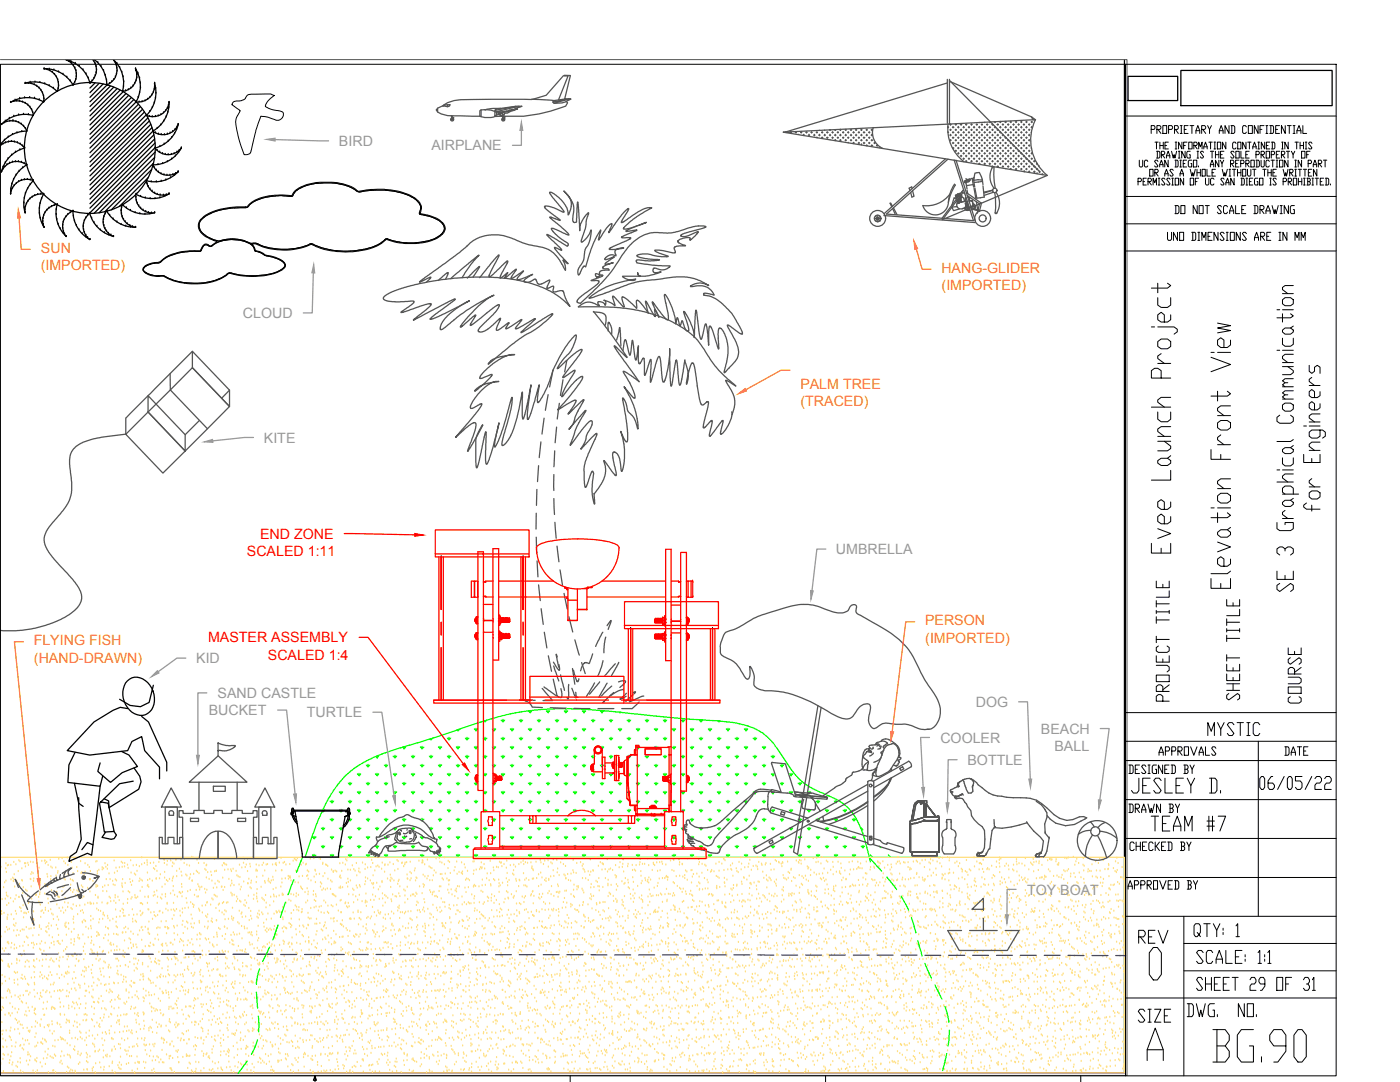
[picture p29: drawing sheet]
<svg xmlns="http://www.w3.org/2000/svg" width="279mm" height="216mm" viewBox="0 0 279 216" stroke-linecap="round" stroke-linejoin="round" font-family="sans-serif">
<defs><g id="words">
<text font-size="10.6" x="241.3" y="213.1">BG.90</text>
<text font-size="7.5" x="246.9" y="118.5" transform="rotate(-90 246.9 118.5)">Elevation Front View</text>
<text font-size="6.6" x="229" y="167.2">TEAM #7</text>
<g font-size="5.7">
<text x="250.5" y="158.8">06/05/22</text>
<text x="226.5" y="189.4">REV</text>
</g>
<g font-size="2.8" fill="#989898">
<text x="67.6" y="29.1">BIRD</text>
<text x="86.1" y="30">AIRPLANE</text>
<text x="48.5" y="63.5">CLOUD</text>
<text x="52.7" y="88.3">KITE</text>
<text x="166.8" y="110.5">UMBRELLA</text>
<text x="39.2" y="132.3">KID</text>
<text x="41.7" y="142.7">BUCKET</text>
<text x="43.4" y="139.3">SAND CASTLE</text>
<text x="61.3" y="143.1">TURTLE</text>
<text x="194.7" y="141.1">DOG</text>
<text x="187.7" y="148.2">COOLER</text>
<text x="207.7" y="146.4">BEACH</text>
<text x="210.4" y="149.8">BALL</text>
<text x="193.1" y="152.7">BOTTLE</text>
<text x="205" y="178.5">TOY BOAT</text>
</g>
<g font-size="2.8" fill="#ff7f00">
<text x="8.1" y="53.9">(IMPORTED)</text>
<text x="8.2" y="50.5">SUN</text>
<text x="187.9" y="54.5">HANG-GLIDER</text>
<text x="187.9" y="57.9">(IMPORTED)</text>
<text x="159.7" y="77.7">PALM TREE</text>
<text x="159.8" y="81">(TRACED)</text>
<text x="184.6" y="124.8">PERSON</text>
<text x="6.7" y="128.8">FLYING FISH</text>
<text x="184.7" y="128.2">(IMPORTED)</text>
<text x="6.8" y="132.2">(HAND-DRAWN)</text>
</g>
<g font-size="2.8" fill="#f00">
<text x="51.9" y="107.5">END ZONE</text>
<text x="49.3" y="111">SCALED 1:11</text>
<text x="41.5" y="128.2">MASTER ASSEMBLY</text>
<text x="53.5" y="131.6">SCALED 1:4</text>
</g>
</g></defs>
<g fill="none" stroke="#0f0" stroke-width=".25">
<path d="M65.9 159.9l.4 .3M66.3 159.7v.5M66.6 159.9l-.3 .3M67.7 158l.4 .4M68.1 157.9v.5M68.4 158l-.3 .4M69.5 159.9l.4 .3M69.5 156.3l.4 .3M69.9 156.1v.5M69.9 159.7v.5M70.2 156.3l-.3 .3M70.2 159.9l-.3 .3"/>
<path d="M71.3 158l.4 .4M71.3 154.4l.4 .4M71.7 154.3v.5M71.7 157.9v.5M72 154.4l-.3 .4M72 158l-.3 .4M73.1 159.9l.3 .3M73.1 156.3l.3 .3M73.1 152.7l.3 .3M73.4 152.5v.5M73.4 156.1v.5M73.4 159.7v.5"/>
<path d="M73.8 152.7l-.4 .3M73.8 156.3l-.4 .3M73.8 159.9l-.4 .3M74.9 158l.4 .4M74.9 154.4l.4 .4M75 151l.3 .2M75.3 150.8v.4M75.3 154.3v.5M75.3 157.9v.5M75.6 150.9l-.3 .3M75.6 154.4l-.3 .4M75.6 158l-.3 .4"/>
<path d="M76.7 159.9l.3 .3M76.7 156.3l.3 .3M76.7 152.7l.3 .3M77 152.5v.5M77 156.1v.5M77 159.7v.5M77.4 152.7l-.4 .3M77.4 156.3l-.4 .3M77.4 159.9l-.4 .3M78.5 158l.3 .4M78.5 154.4l.3 .4M78.5 150.9l.3 .3"/>
<path d="M78.8 150.7v.5M78.8 154.3v.5M78.8 157.9v.5M79.2 150.9l-.4 .3M79.2 154.4l-.4 .4M79.2 158l-.4 .4M80.3 159.9l.3 .3M80.3 156.3l.3 .3M80.3 152.7l.3 .3M80.3 149.1l.3 .3M80.6 149v.4M80.6 152.5v.5"/>
<path d="M80.6 156.1v.5M80.6 159.7v.5M81 149.1l-.4 .3M81 152.7l-.4 .3M81 156.3l-.4 .3M81 159.9l-.4 .3M82.1 158l.3 .4M82.1 154.4l.3 .4M82.1 150.9l.3 .3M82.4 150.7v.5M82.4 154.3v.5M82.4 157.9v.5"/>
<path d="M82.8 150.9l-.4 .3M82.8 154.4l-.4 .4M82.8 158l-.4 .4M83.9 159.9l.3 .3M83.9 156.3l.3 .3M83.9 152.7l.3 .3M83.9 149.1l.3 .3M84.2 148.9v.5M84.2 152.5v.5M84.2 156.1v.5M84.2 159.7v.5M84.6 149.1l-.4 .3"/>
<path d="M84.6 152.7l-.4 .3M84.6 156.3l-.4 .3M84.6 159.9l-.4 .3M85.7 158l.3 .4M85.7 154.4l.3 .4M85.7 150.9l.3 .3M85.9 147.4l.1 .2M86 147.4v.2M86 150.7v.5M86 154.3v.5M86 157.9v.5M86.3 147.3l-.3 .3"/>
<path d="M86.4 150.9l-.4 .3M86.4 154.4l-.4 .4M86.4 158l-.4 .4M87.5 159.9l.3 .3M87.5 156.3l.3 .3M87.5 152.7l.3 .3M87.5 149.1l.3 .3M87.8 148.9v.5M87.8 152.5v.5M87.8 156.1v.5M87.8 159.7v.5M88.1 149.1l-.3 .3"/>
<path d="M88.1 152.7l-.3 .3M88.1 156.3l-.3 .3M88.1 159.9l-.3 .3M89.3 158l.3 .4M89.3 154.4l.3 .4M89.3 150.9l.3 .3M89.3 147.3l.3 .3M89.6 147.1v.5M89.6 150.7v.5M89.6 154.3v.5M89.6 157.9v.5M90 147.3l-.4 .3"/>
<path d="M90 150.9l-.4 .3M90 154.4l-.4 .4M90 158l-.4 .4M91.1 159.9l.3 .3M91.1 156.3l.3 .3M91.1 152.7l.3 .3M91.1 149.1l.3 .3M91.3 145.7l.1 .1M91.4 145.6v.2M91.4 148.9v.5M91.4 152.5v.5M91.4 156.1v.5"/>
<path d="M91.4 159.7v.5M91.7 145.5l-.3 .3M91.7 149.1l-.3 .3M91.7 152.7l-.3 .3M91.7 156.3l-.3 .3M91.7 159.9l-.3 .3M92.9 158l.3 .4M92.9 154.4l.3 .4M92.9 150.9l.3 .3M92.9 147.3l.3 .3M93.2 147.1v.5M93.2 150.7v.5"/>
<path d="M93.2 154.3v.5M93.2 157.9v.5M93.6 147.3l-.4 .3M93.6 150.9l-.4 .3M93.6 154.4l-.4 .4M93.6 158l-.4 .4M94.7 159.9l.3 .3M94.7 156.3l.3 .3M94.7 152.7l.3 .3M94.7 149.1l.3 .3M94.7 145.5l.3 .3M95 145.3v.5"/>
<path d="M95 148.9v.5M95 152.5v.5M95 156.1v.5M95 159.7v.5M95.3 145.5l-.3 .3M95.3 149.1l-.3 .3M95.3 152.7l-.3 .3M95.3 156.3l-.3 .3M95.3 159.9l-.3 .3M96.5 158l.3 .4M96.5 154.4l.3 .4M96.5 150.9l.3 .3"/>
<path d="M96.5 147.3l.3 .3M96.6 143.8l.2 .2M96.8 143.8v.2M96.8 147.1v.5M96.8 150.7v.5M96.8 154.3v.5M96.8 157.9v.5M97.1 143.7l-.3 .3M97.2 147.3l-.4 .3M97.2 150.9l-.4 .3M97.2 154.4l-.4 .4M97.2 158l-.4 .4"/>
<path d="M98.3 159.9l.3 .3M98.3 156.3l.3 .3M98.3 152.7l.3 .3M98.3 149.1l.3 .3M98.3 145.5l.3 .3M98.6 145.3v.5M98.6 148.9v.5M98.6 152.5v.5M98.6 156.1v.5M98.6 159.7v.5M98.9 145.5l-.3 .3M98.9 149.1l-.3 .3"/>
<path d="M98.9 152.7l-.3 .3M98.9 156.3l-.3 .3M98.9 159.9l-.3 .3M100 158l.4 .4M100 154.4l.4 .4M100 150.9l.4 .3M100 147.3l.4 .3M100 143.7l.4 .3M100.4 143.6v.4M100.4 147.1v.5M100.4 150.7v.5M100.4 154.3v.5"/>
<path d="M100.4 157.9v.5M100.7 143.7l-.3 .3M100.7 147.3l-.3 .3M100.7 150.9l-.3 .3M100.7 154.4l-.3 .4M100.7 158l-.3 .4M101.9 159.9l.3 .3M101.9 156.3l.3 .3M101.9 152.7l.3 .3M101.9 149.1l.3 .3M101.9 145.5l.3 .3M102.2 145.3v.5"/>
<path d="M102.2 148.9v.5M102.2 152.5v.5M102.2 156.1v.5M102.2 159.7v.5M102.5 145.5l-.3 .3M102.5 149.1l-.3 .3M102.5 152.7l-.3 .3M102.5 156.3l-.3 .3M102.5 159.9l-.3 .3M103.6 158l.4 .4M103.6 154.4l.4 .4M103.6 150.9l.4 .3"/>
<path d="M103.6 147.3l.4 .3M103.6 143.7l.4 .3M104 143.6v.4M104 147.1v.5M104 150.7v.5M104 154.3v.5M104 157.9v.5M104.3 143.7l-.3 .3M104.3 147.3l-.3 .3M104.3 150.9l-.3 .3M104.3 154.4l-.3 .4M104.3 158l-.3 .4"/>
<path d="M105.5 159.9l.3 .3M105.5 156.3l.3 .3M105.5 152.7l.3 .3M105.5 149.1l.3 .3M105.5 145.5l.3 .3M105.5 141.9l.3 .3M105.8 141.8v.4M105.8 145.3v.5M105.8 148.9v.5M105.8 152.5v.5M105.8 156.1v.5M105.8 159.7v.5"/>
<path d="M106.1 141.9l-.3 .3M106.1 145.5l-.3 .3M106.1 149.1l-.3 .3M106.1 152.7l-.3 .3M106.1 156.3l-.3 .3M106.1 159.9l-.3 .3M107.2 158l.4 .4M107.2 154.4l.4 .4M107.2 150.9l.4 .3M107.2 147.3l.4 .3M107.2 143.7l.4 .3M107.6 143.6v.4"/>
<path d="M107.6 147.1v.5M107.6 150.7v.5M107.6 154.3v.5M107.6 157.9v.5M107.9 143.7l-.3 .3M107.9 147.3l-.3 .3M107.9 150.9l-.3 .3M107.9 154.4l-.3 .4M107.9 158l-.3 .4M109.1 159.9l.3 .3M109.1 156.3l.3 .3M109.1 152.7l.3 .3"/>
<path d="M109.1 149.1l.3 .3M109.1 145.5l.3 .3M109.1 141.9l.3 .3M109.4 141.7v.5M109.4 145.3v.5M109.4 148.9v.5M109.4 152.5v.5M109.4 156.1v.5M109.4 159.7v.5M109.7 141.9l-.3 .3M109.7 145.5l-.3 .3M109.7 149.1l-.3 .3"/>
<path d="M109.7 152.7l-.3 .3M109.7 156.3l-.3 .3M109.7 159.9l-.3 .3M110.8 158l.4 .4M110.8 154.4l.4 .4M110.8 150.9l.4 .3M110.8 147.3l.4 .3M110.8 143.7l.4 .3M111.2 143.6v.4M111.2 147.1v.5M111.2 150.7v.5M111.2 154.3v.5"/>
<path d="M111.2 157.9v.5M111.5 143.7l-.3 .3M111.5 147.3l-.3 .3M111.5 150.9l-.3 .3M111.5 154.4l-.3 .4M111.5 158l-.3 .4M112.6 159.9l.3 .3M112.6 156.3l.3 .3M112.6 152.7l.3 .3M112.6 149.1l.3 .3M112.6 145.5l.3 .3M112.6 141.9l.3 .3"/>
<path d="M112.9 141.7v.5M112.9 145.3v.5M112.9 148.9v.5M112.9 152.5v.5M112.9 156.1v.5M112.9 159.7v.5M113.3 141.9l-.4 .3M113.3 145.5l-.4 .3M113.3 149.1l-.4 .3M113.3 152.7l-.4 .3M113.3 156.3l-.4 .3M113.3 159.9l-.4 .3"/>
<path d="M114.4 158l.4 .4M114.4 154.4l.4 .4M114.4 150.9l.4 .3M114.4 147.3l.4 .3M114.4 143.7l.4 .3M114.8 143.6v.4M114.8 147.1v.5M114.8 150.7v.5M114.8 154.3v.5M114.8 157.9v.5M115.1 143.7l-.3 .3M115.1 147.3l-.3 .3"/>
<path d="M115.1 150.9l-.3 .3M115.1 154.4l-.3 .4M115.1 158l-.3 .4M116.2 159.9l.3 .3M116.2 156.3l.3 .3M116.2 152.7l.3 .3M116.2 149.1l.3 .3M116.2 145.5l.3 .3M116.2 141.9l.3 .3M116.5 141.7v.5M116.5 145.3v.5M116.5 148.9v.5"/>
<path d="M116.5 152.5v.5M116.5 156.1v.5M116.5 159.7v.5M116.9 141.9l-.4 .3M116.9 145.5l-.4 .3M116.9 149.1l-.4 .3M116.9 152.7l-.4 .3M116.9 156.3l-.4 .3M116.9 159.9l-.4 .3M118 158l.4 .4M118 154.4l.4 .4M118 150.9l.4 .3"/>
<path d="M118 147.3l.4 .3M118 143.7l.4 .3M118.4 143.6v.4M118.4 147.1v.5M118.4 150.7v.5M118.4 154.3v.5M118.4 157.9v.5M118.7 143.7l-.3 .3M118.7 147.3l-.3 .3M118.7 150.9l-.3 .3M118.7 154.4l-.3 .4M118.7 158l-.3 .4"/>
<path d="M119.8 159.9l.3 .3M119.8 156.3l.3 .3M119.8 152.7l.3 .3M119.8 149.1l.3 .3M119.8 145.5l.3 .3M119.8 141.9l.3 .3M120.1 141.8v.4M120.1 145.3v.5M120.1 148.9v.5M120.1 152.5v.5M120.1 156.1v.5M120.1 159.7v.5"/>
<path d="M120.5 141.9l-.4 .3M120.5 145.5l-.4 .3M120.5 149.1l-.4 .3M120.5 152.7l-.4 .3M120.5 156.3l-.4 .3M120.5 159.9l-.4 .3M121.6 158l.3 .4M121.6 154.4l.3 .4M121.6 150.9l.3 .3M121.6 147.3l.3 .3M121.6 143.7l.3 .3M121.9 143.6v.4"/>
<path d="M121.9 147.1v.5M121.9 150.7v.5M121.9 154.3v.5M121.9 157.9v.5M122.3 143.7l-.4 .3M122.3 147.3l-.4 .3M122.3 150.9l-.4 .3M122.3 154.4l-.4 .4M122.3 158l-.4 .4M123.4 159.9l.3 .3M123.4 156.3l.3 .3M123.4 152.7l.3 .3"/>
<path d="M123.4 149.1l.3 .3M123.4 145.5l.3 .3M123.7 142.1v.1M123.7 145.3v.5M123.7 148.9v.5M123.7 152.5v.5M123.7 156.1v.5M123.7 159.7v.5M123.8 142.2h-.1M124.1 145.5l-.4 .3M124.1 149.1l-.4 .3M124.1 152.7l-.4 .3"/>
<path d="M124.1 156.3l-.4 .3M124.1 159.9l-.4 .3M125.2 158l.3 .4M125.2 154.4l.3 .4M125.2 150.9l.3 .3M125.2 147.3l.3 .3M125.2 143.7l.3 .3M125.5 143.6v.4M125.5 147.1v.5M125.5 150.7v.5M125.5 154.3v.5M125.5 157.9v.5"/>
<path d="M125.9 143.7l-.4 .3M125.9 147.3l-.4 .3M125.9 150.9l-.4 .3M125.9 154.4l-.4 .4M125.9 158l-.4 .4M127 159.9l.3 .3M127 156.3l.3 .3M127 152.7l.3 .3M127 149.1l.3 .3M127 145.5l.3 .3M127.3 145.3v.5M127.3 148.9v.5"/>
<path d="M127.3 152.5v.5M127.3 156.1v.5M127.3 159.7v.5M127.7 145.5l-.4 .3M127.7 149.1l-.4 .3M127.7 152.7l-.4 .3M127.7 156.3l-.4 .3M127.7 159.9l-.4 .3M128.8 158l.3 .4M128.8 154.4l.3 .4M128.8 150.9l.3 .3M128.8 147.3l.3 .3"/>
<path d="M128.8 143.7l.3 .3M129.1 143.6v.4M129.1 147.1v.5M129.1 150.7v.5M129.1 154.3v.5M129.1 157.9v.5M129.5 143.7l-.4 .3M129.5 147.3l-.4 .3M129.5 150.9l-.4 .3M129.5 154.4l-.4 .4M129.5 158l-.4 .4M130.6 159.9l.3 .3"/>
<path d="M130.6 156.3l.3 .3M130.6 152.7l.3 .3M130.6 149.1l.3 .3M130.6 145.5l.3 .3M130.9 145.3v.5M130.9 148.9v.5M130.9 152.5v.5M130.9 156.1v.5M130.9 159.7v.5M131.3 145.5l-.4 .3M131.3 149.1l-.4 .3M131.3 152.7l-.4 .3"/>
<path d="M131.3 156.3l-.4 .3M131.3 159.9l-.4 .3M132.4 158l.3 .4M132.4 154.4l.3 .4M132.4 150.9l.3 .3M132.4 147.3l.3 .3M132.4 143.7l.3 .3M132.7 143.6v.4M132.7 147.1v.5M132.7 150.7v.5M132.7 154.3v.5M132.7 157.9v.5"/>
<path d="M133.1 143.7l-.4 .3M133.1 147.3l-.4 .3M133.1 150.9l-.4 .3M133.1 154.4l-.4 .4M133.1 158l-.4 .4M134.2 159.9l.3 .3M134.2 156.3l.3 .3M134.2 152.7l.3 .3M134.2 149.1l.3 .3M134.2 145.5l.3 .3M134.5 145.3v.5M134.5 148.9v.5"/>
<path d="M134.5 152.5v.5M134.5 156.1v.5M134.5 159.7v.5M134.8 145.5l-.3 .3M134.8 149.1l-.3 .3M134.8 152.7l-.3 .3M134.8 156.3l-.3 .3M134.8 159.9l-.3 .3M136 158l.3 .4M136 154.4l.3 .4M136 150.9l.3 .3M136 147.3l.3 .3"/>
<path d="M136 143.7l.3 .3M136.3 143.6v.4M136.3 147.1v.5M136.3 150.7v.5M136.3 154.3v.5M136.3 157.9v.5M136.7 143.7l-.4 .3M136.7 147.3l-.4 .3M136.7 150.9l-.4 .3M136.7 154.4l-.4 .4M136.7 158l-.4 .4M137.8 159.9l.3 .3"/>
<path d="M137.8 156.3l.3 .3M137.8 152.7l.3 .3M137.8 149.1l.3 .3M137.8 145.5l.3 .3M138.1 145.3v.5M138.1 148.9v.5M138.1 152.5v.5M138.1 156.1v.5M138.1 159.7v.5M138.4 145.5l-.3 .3M138.4 149.1l-.3 .3M138.4 152.7l-.3 .3"/>
<path d="M138.4 156.3l-.3 .3M138.4 159.9l-.3 .3M139.6 158l.3 .4M139.6 154.4l.3 .4M139.6 150.9l.3 .3M139.6 147.3l.3 .3M139.6 143.7l.3 .3M139.9 143.6v.4M139.9 147.1v.5M139.9 150.7v.5M139.9 154.3v.5M139.9 157.9v.5"/>
<path d="M140.3 143.7l-.4 .3M140.3 147.3l-.4 .3M140.3 150.9l-.4 .3M140.3 154.4l-.4 .4M140.3 158l-.4 .4M141.4 159.9l.3 .3M141.4 156.3l.3 .3M141.4 152.7l.3 .3M141.4 149.1l.3 .3M141.4 145.5l.3 .3M141.7 145.3v.5M141.7 148.9v.5"/>
<path d="M141.7 152.5v.5M141.7 156.1v.5M141.7 159.7v.5M142 145.5l-.3 .3M142 149.1l-.3 .3M142 152.7l-.3 .3M142 156.3l-.3 .3M142 159.9l-.3 .3M143.2 158l.3 .4M143.2 154.4l.3 .4M143.2 150.9l.3 .3M143.2 147.3l.3 .3"/>
<path d="M143.3 143.8l.2 .2M143.5 143.8v.2M143.5 147.1v.5M143.5 150.7v.5M143.5 154.3v.5M143.5 157.9v.5M143.6 143.9l-.1 .1M143.8 147.3l-.3 .3M143.8 150.9l-.3 .3M143.8 154.4l-.3 .4M143.8 158l-.3 .4M144.9 159.9l.4 .3"/>
<path d="M144.9 156.3l.4 .3M144.9 152.7l.4 .3M144.9 149.1l.4 .3M144.9 145.5l.4 .3M145.3 145.3v.5M145.3 148.9v.5M145.3 152.5v.5M145.3 156.1v.5M145.3 159.7v.5M145.6 145.5l-.3 .3M145.6 149.1l-.3 .3M145.6 152.7l-.3 .3"/>
<path d="M145.6 156.3l-.3 .3M145.6 159.9l-.3 .3M146.7 158l.4 .4M146.7 154.4l.4 .4M146.7 150.9l.4 .3M146.7 147.3l.4 .3M147.1 147.1v.5M147.1 150.7v.5M147.1 154.3v.5M147.1 157.9v.5M147.4 147.3l-.3 .3M147.4 150.9l-.3 .3"/>
<path d="M147.4 154.4l-.3 .4M147.4 158l-.3 .4M148.5 159.9l.4 .3M148.5 156.3l.4 .3M148.5 152.7l.4 .3M148.5 149.1l.4 .3M148.5 145.5l.4 .3M148.9 145.3v.5M148.9 148.9v.5M148.9 152.5v.5M148.9 156.1v.5M148.9 159.7v.5"/>
<path d="M149.2 145.5l-.3 .3M149.2 149.1l-.3 .3M149.2 152.7l-.3 .3M149.2 156.3l-.3 .3M149.2 159.9l-.3 .3M150.3 158l.4 .4M150.3 154.4l.4 .4M150.3 150.9l.4 .3M150.3 147.3l.4 .3M150.7 147.1v.5M150.7 150.7v.5M150.7 154.3v.5"/>
<path d="M150.7 157.9v.5M151 147.3l-.3 .3M151 150.9l-.3 .3M151 154.4l-.3 .4M151 158l-.3 .4M152.1 159.9l.4 .3M152.1 156.3l.4 .3M152.1 152.7l.4 .3M152.1 149.1l.4 .3M152.5 148.9v.5M152.5 152.5v.5M152.5 156.1v.5"/>
<path d="M152.5 159.7v.5M152.8 149.1l-.3 .3M152.8 152.7l-.3 .3M152.8 156.3l-.3 .3M152.8 159.9l-.3 .3M153.9 158l.4 .4M153.9 154.4l.4 .4M153.9 150.9l.4 .3M154.3 150.7v.5M154.3 154.3v.5M154.3 157.9v.5M154.6 150.9l-.3 .3"/>
<path d="M154.6 154.4l-.3 .4M154.6 158l-.3 .4M155.7 159.9l.3 .3M155.7 156.3l.3 .3M155.7 152.7l.3 .3M156 152.5v.5M156 156.1v.5M156 159.7v.5M156.4 152.7l-.4 .3M156.4 156.3l-.4 .3M156.4 159.9l-.4 .3M157.5 158l.4 .4"/>
<path d="M157.5 154.4l.4 .4M157.9 154.3v.5M157.9 157.9v.5M158.2 154.4l-.3 .4M158.2 158l-.3 .4M159.3 159.9l.3 .3M159.3 156.3l.3 .3M159.6 156.1v.5M159.6 159.7v.5M160 156.3l-.4 .3M160 159.9l-.4 .3M161.1 158l.4 .4"/>
<path d="M161.5 157.9v.5M161.8 158l-.3 .4M162.9 159.9l.3 .3M163.2 159.7v.5M163.6 159.9l-.4 .3M166.5 159.9l.3 .3M166.8 159.7v.5M167.2 159.9l-.4 .3M58.6 175.6l-1.1 2.9M60.3 171.3l-1.1 2.8M62.4 170.6l.3 .3M62.4 167l.3 .3"/>
<path d="M62.7 166.9v.4M62.7 170.5v.4M63 167l-.3 .3M63 170.6l-.3 .3M64.1 168.8l.4 .4M64.1 165.2l.4 .4M64.3 161.8l.2 .2M64.5 161.5v.5M64.5 165.1v.5M64.5 168.7v.5M64.8 161.6l-.3 .4M64.8 165.2l-.3 .4"/>
<path d="M64.8 168.8l-.3 .4M65.9 170.6l.4 .3M65.9 167l.4 .3M65.9 163.4l.4 .4M66.3 163.3v.5M66.3 166.9v.4M66.3 170.5v.4M66.6 163.4l-.3 .4M66.6 167l-.3 .3M66.6 170.6l-.3 .3M67.7 168.8l.4 .4M67.7 165.2l.4 .4"/>
<path d="M67.7 161.6l.4 .4M68.1 161.5v.5M68.1 165.1v.5M68.1 168.7v.5M68.4 161.6l-.3 .4M68.4 165.2l-.3 .4M68.4 168.8l-.3 .4M69.5 170.6l.4 .3M69.5 167l.4 .3M69.5 163.4l.4 .4M69.9 163.3v.5M69.9 166.9v.4"/>
<path d="M69.9 170.5v.4M70.2 163.4l-.3 .4M70.2 167l-.3 .3M70.2 170.6l-.3 .3M71.3 168.8l.4 .4M71.3 165.2l.4 .4M71.3 161.6l.4 .4M71.7 161.5v.5M71.7 165.1v.5M71.7 168.7v.5M72 161.6l-.3 .4M72 165.2l-.3 .4"/>
<path d="M72 168.8l-.3 .4M73.1 170.6l.3 .3M73.1 167l.3 .3M73.1 163.4l.3 .4M73.4 163.3v.5M73.4 166.9v.4M73.4 170.5v.4M73.8 163.4l-.4 .4M73.8 167l-.4 .3M73.8 170.6l-.4 .3M74.9 168.8l.4 .4M74.9 165.2l.4 .4"/>
<path d="M74.9 161.6l.4 .4M75.3 161.5v.5M75.3 165.1v.5M75.3 168.7v.5M75.6 161.6l-.3 .4M75.6 165.2l-.3 .4M75.6 168.8l-.3 .4M76.7 170.6l.3 .3M76.7 167l.3 .3M76.7 163.4l.3 .4M77 163.3v.5M77 166.9v.4"/>
<path d="M77 170.5v.4M77.4 163.4l-.4 .4M77.4 167l-.4 .3M77.4 170.6l-.4 .3M78.5 168.8l.3 .4M78.5 165.2l.3 .4M78.5 161.6l.3 .4M78.8 161.5v.5M78.8 165.1v.5M78.8 168.7v.5M79.2 161.6l-.4 .4M79.2 165.2l-.4 .4"/>
<path d="M79.2 168.8l-.4 .4M80.3 170.6l.3 .3M80.3 167l.3 .3M80.3 163.4l.3 .4M80.6 163.3v.5M80.6 166.9v.4M80.6 170.5v.4M81 163.4l-.4 .4M81 167l-.4 .3M81 170.6l-.4 .3M82.1 168.8l.3 .4M82.1 165.2l.3 .4"/>
<path d="M82.1 161.6l.3 .4M82.4 161.5v.5M82.4 165.1v.5M82.4 168.7v.5M82.8 161.6l-.4 .4M82.8 165.2l-.4 .4M82.8 168.8l-.4 .4M83.9 170.6l.3 .3M83.9 167l.3 .3M83.9 163.4l.3 .4M84.2 163.3v.5M84.2 166.9v.4"/>
<path d="M84.2 170.5v.4M84.6 163.4l-.4 .4M84.6 167l-.4 .3M84.6 170.6l-.4 .3M85.7 168.8l.3 .4M85.7 165.2l.3 .4M85.7 161.6l.3 .4M86 161.5v.5M86 165.1v.5M86 168.7v.5M86.4 161.6l-.4 .4M86.4 165.2l-.4 .4"/>
<path d="M86.4 168.8l-.4 .4M87.5 170.6l.3 .3M87.5 167l.3 .3M87.5 163.4l.3 .4M87.8 163.3v.5M87.8 166.9v.4M87.8 170.5v.4M88.1 163.4l-.3 .4M88.1 167l-.3 .3M88.1 170.6l-.3 .3M89.3 168.8l.3 .4M89.3 165.2l.3 .4"/>
<path d="M89.3 161.6l.3 .4M89.6 161.5v.5M89.6 165.1v.5M89.6 168.7v.5M90 161.6l-.4 .4M90 165.2l-.4 .4M90 168.8l-.4 .4M91.1 170.6l.3 .3M91.1 167l.3 .3M91.1 163.4l.3 .4M91.4 163.3v.5M91.4 166.9v.4"/>
<path d="M91.4 170.5v.4M91.7 163.4l-.3 .4M91.7 167l-.3 .3M91.7 170.6l-.3 .3M92.9 168.8l.3 .4M92.9 165.2l.3 .4M92.9 161.6l.3 .4M93.2 161.5v.5M93.2 165.1v.5M93.2 168.7v.5M93.6 161.6l-.4 .4M93.6 165.2l-.4 .4"/>
<path d="M93.6 168.8l-.4 .4M94.7 170.6l.3 .3M94.7 167l.3 .3M94.7 163.4l.3 .4M95 163.3v.5M95 166.9v.4M95 170.5v.4M95.3 163.4l-.3 .4M95.3 167l-.3 .3M95.3 170.6l-.3 .3M96.5 168.8l.3 .4M96.5 165.2l.3 .4"/>
<path d="M96.5 161.6l.3 .4M96.8 161.5v.5M96.8 165.1v.5M96.8 168.7v.5M97.2 161.6l-.4 .4M97.2 165.2l-.4 .4M97.2 168.8l-.4 .4M98.3 170.6l.3 .3M98.3 167l.3 .3M98.3 163.4l.3 .4M98.6 163.3v.5M98.6 166.9v.4"/>
<path d="M98.6 170.5v.4M98.9 163.4l-.3 .4M98.9 167l-.3 .3M98.9 170.6l-.3 .3M100 168.8l.4 .4M100 165.2l.4 .4M100 161.6l.4 .4M100.4 161.5v.5M100.4 165.1v.5M100.4 168.7v.5M100.7 161.6l-.3 .4M100.7 165.2l-.3 .4"/>
<path d="M100.7 168.8l-.3 .4M101.9 170.6l.3 .3M101.9 167l.3 .3M101.9 163.4l.3 .4M102.2 163.3v.5M102.2 166.9v.4M102.2 170.5v.4M102.5 163.4l-.3 .4M102.5 167l-.3 .3M102.5 170.6l-.3 .3M103.6 168.8l.4 .4M103.6 165.2l.4 .4"/>
<path d="M103.6 161.6l.4 .4M104 161.5v.5M104 165.1v.5M104 168.7v.5M104.3 161.6l-.3 .4M104.3 165.2l-.3 .4M104.3 168.8l-.3 .4M105.5 170.6l.3 .3M105.5 167l.3 .3M105.5 163.4l.3 .4M105.8 163.3v.5M105.8 166.9v.4"/>
<path d="M105.8 170.5v.4M106.1 163.4l-.3 .4M106.1 167l-.3 .3M106.1 170.6l-.3 .3M107.2 168.8l.4 .4M107.2 165.2l.4 .4M107.2 161.6l.4 .4M107.6 161.5v.5M107.6 165.1v.5M107.6 168.7v.5M107.9 161.6l-.3 .4M107.9 165.2l-.3 .4"/>
<path d="M107.9 168.8l-.3 .4M109.1 170.6l.3 .3M109.1 167l.3 .3M109.1 163.4l.3 .4M109.4 163.3v.5M109.4 166.9v.4M109.4 170.5v.4M109.7 163.4l-.3 .4M109.7 167l-.3 .3M109.7 170.6l-.3 .3M110.8 168.8l.4 .4M110.8 165.2l.4 .4"/>
<path d="M110.8 161.6l.4 .4M111.2 161.5v.5M111.2 165.1v.5M111.2 168.7v.5M111.5 161.6l-.3 .4M111.5 165.2l-.3 .4M111.5 168.8l-.3 .4M112.6 170.6l.3 .3M112.6 167l.3 .3M112.6 163.4l.3 .4M112.9 163.3v.5M112.9 166.9v.4"/>
<path d="M112.9 170.5v.4M113.3 163.4l-.4 .4M113.3 167l-.4 .3M113.3 170.6l-.4 .3M114.4 168.8l.4 .4M114.4 165.2l.4 .4M114.4 161.6l.4 .4M114.8 161.5v.5M114.8 165.1v.5M114.8 168.7v.5M115.1 161.6l-.3 .4M115.1 165.2l-.3 .4"/>
<path d="M115.1 168.8l-.3 .4M116.2 170.6l.3 .3M116.2 167l.3 .3M116.2 163.4l.3 .4M116.5 163.3v.5M116.5 166.9v.4M116.5 170.5v.4M116.9 163.4l-.4 .4M116.9 167l-.4 .3M116.9 170.6l-.4 .3M118 168.8l.4 .4M118 165.2l.4 .4"/>
<path d="M118 161.6l.4 .4M118.4 161.5v.5M118.4 165.1v.5M118.4 168.7v.5M118.7 161.6l-.3 .4M118.7 165.2l-.3 .4M118.7 168.8l-.3 .4M119.8 170.6l.3 .3M119.8 167l.3 .3M119.8 163.4l.3 .4M120.1 163.3v.5M120.1 166.9v.4"/>
<path d="M120.1 170.5v.4M120.5 163.4l-.4 .4M120.5 167l-.4 .3M120.5 170.6l-.4 .3M121.6 168.8l.3 .4M121.6 165.2l.3 .4M121.6 161.6l.3 .4M121.9 161.5v.5M121.9 165.1v.5M121.9 168.7v.5M122.3 161.6l-.4 .4M122.3 165.2l-.4 .4"/>
<path d="M122.3 168.8l-.4 .4M123.4 170.6l.3 .3M123.4 167l.3 .3M123.4 163.4l.3 .4M123.7 163.3v.5M123.7 166.9v.4M123.7 170.5v.4M124.1 163.4l-.4 .4M124.1 167l-.4 .3M124.1 170.6l-.4 .3M125.2 168.8l.3 .4M125.2 165.2l.3 .4"/>
<path d="M125.2 161.6l.3 .4M125.5 161.5v.5M125.5 165.1v.5M125.5 168.7v.5M125.9 161.6l-.4 .4M125.9 165.2l-.4 .4M125.9 168.8l-.4 .4M127 170.6l.3 .3M127 167l.3 .3M127 163.4l.3 .4M127.3 163.3v.5M127.3 166.9v.4"/>
<path d="M127.3 170.5v.4M127.7 163.4l-.4 .4M127.7 167l-.4 .3M127.7 170.6l-.4 .3M128.8 168.8l.3 .4M128.8 165.2l.3 .4M128.8 161.6l.3 .4M129.1 161.5v.5M129.1 165.1v.5M129.1 168.7v.5M129.5 161.6l-.4 .4M129.5 165.2l-.4 .4"/>
<path d="M129.5 168.8l-.4 .4M130.6 170.6l.3 .3M130.6 167l.3 .3M130.6 163.4l.3 .4M130.9 163.3v.5M130.9 166.9v.4M130.9 170.5v.4M131.3 163.4l-.4 .4M131.3 167l-.4 .3M131.3 170.6l-.4 .3M132.4 168.8l.3 .4M132.4 165.2l.3 .4"/>
<path d="M132.4 161.6l.3 .4M132.7 161.5v.5M132.7 165.1v.5M132.7 168.7v.5M133.1 161.6l-.4 .4M133.1 165.2l-.4 .4M133.1 168.8l-.4 .4M134.2 170.6l.3 .3M134.2 167l.3 .3M134.2 163.4l.3 .4M134.5 163.3v.5M134.5 166.9v.4"/>
<path d="M134.5 170.5v.4M134.8 163.4l-.3 .4M134.8 167l-.3 .3M134.8 170.6l-.3 .3M136 168.8l.3 .4M136 165.2l.3 .4M136 161.6l.3 .4M136.3 161.5v.5M136.3 165.1v.5M136.3 168.7v.5M136.7 161.6l-.4 .4M136.7 165.2l-.4 .4"/>
<path d="M136.7 168.8l-.4 .4M137.8 170.6l.3 .3M137.8 167l.3 .3M137.8 163.4l.3 .4M138.1 163.3v.5M138.1 166.9v.4M138.1 170.5v.4M138.4 163.4l-.3 .4M138.4 167l-.3 .3M138.4 170.6l-.3 .3M139.6 168.8l.3 .4M139.6 165.2l.3 .4"/>
<path d="M139.6 161.6l.3 .4M139.9 161.5v.5M139.9 165.1v.5M139.9 168.7v.5M140.3 161.6l-.4 .4M140.3 165.2l-.4 .4M140.3 168.8l-.4 .4M141.4 170.6l.3 .3M141.4 167l.3 .3M141.4 163.4l.3 .4M141.7 163.3v.5M141.7 166.9v.4"/>
<path d="M141.7 170.5v.4M142 163.4l-.3 .4M142 167l-.3 .3M142 170.6l-.3 .3M143.2 168.8l.3 .4M143.2 165.2l.3 .4M143.2 161.6l.3 .4M143.5 161.5v.5M143.5 165.1v.5M143.5 168.7v.5M143.8 161.6l-.3 .4M143.8 165.2l-.3 .4"/>
<path d="M143.8 168.8l-.3 .4M144.9 170.6l.4 .3M144.9 167l.4 .3M144.9 163.4l.4 .4M145.3 163.3v.5M145.3 166.9v.4M145.3 170.5v.4M145.6 163.4l-.3 .4M145.6 167l-.3 .3M145.6 170.6l-.3 .3M146.7 168.8l.4 .4M146.7 165.2l.4 .4"/>
<path d="M146.7 161.6l.4 .4M147.1 161.5v.5M147.1 165.1v.5M147.1 168.7v.5M147.4 161.6l-.3 .4M147.4 165.2l-.3 .4M147.4 168.8l-.3 .4M148.5 170.6l.4 .3M148.5 167l.4 .3M148.5 163.4l.4 .4M148.9 163.3v.5M148.9 166.9v.4"/>
<path d="M148.9 170.5v.4M149.2 163.4l-.3 .4M149.2 167l-.3 .3M149.2 170.6l-.3 .3M150.3 168.8l.4 .4M150.3 165.2l.4 .4M150.3 161.6l.4 .4M150.7 161.5v.5M150.7 165.1v.5M150.7 168.7v.5M151 161.6l-.3 .4M151 165.2l-.3 .4"/>
<path d="M151 168.8l-.3 .4M152.1 170.6l.4 .3M152.1 167l.4 .3M152.1 163.4l.4 .4M152.5 163.3v.5M152.5 166.9v.4M152.5 170.5v.4M152.8 163.4l-.3 .4M152.8 167l-.3 .3M152.8 170.6l-.3 .3M153.9 168.8l.4 .4M153.9 165.2l.4 .4"/>
<path d="M153.9 161.6l.4 .4M154.3 161.5v.5M154.3 165.1v.5M154.3 168.7v.5M154.6 161.6l-.3 .4M154.6 165.2l-.3 .4M154.6 168.8l-.3 .4M155.7 170.6l.3 .3M155.7 167l.3 .3M155.7 163.4l.3 .4M156 163.3v.5M156 166.9v.4"/>
<path d="M156 170.5v.4M156.4 163.4l-.4 .4M156.4 167l-.4 .3M156.4 170.6l-.4 .3M157.5 168.8l.4 .4M157.5 165.2l.4 .4M157.5 161.6l.4 .4M157.9 161.5v.5M157.9 165.1v.5M157.9 168.7v.5M158.2 161.6l-.3 .4M158.2 165.2l-.3 .4"/>
<path d="M158.2 168.8l-.3 .4M159.3 170.6l.3 .3M159.3 167l.3 .3M159.3 163.4l.3 .4M159.6 163.3v.5M159.6 166.9v.4M159.6 170.5v.4M160 163.4l-.4 .4M160 167l-.4 .3M160 170.6l-.4 .3M161.1 168.8l.4 .4M161.1 165.2l.4 .4"/>
<path d="M161.1 161.6l.4 .4M161.5 161.5v.5M161.5 165.1v.5M161.5 168.7v.5M161.8 161.6l-.3 .4M161.8 165.2l-.3 .4M161.8 168.8l-.3 .4M162.9 170.6l.3 .3M162.9 167l.3 .3M162.9 163.4l.3 .4M163.2 163.3v.5M163.2 166.9v.4"/>
<path d="M163.2 170.5v.4M163.6 163.4l-.4 .4M163.6 167l-.4 .3M163.6 170.6l-.4 .3M164.7 168.8l.4 .4M164.7 165.2l.4 .4M164.7 161.6l.4 .4M165.1 161.5v.5M165.1 165.1v.5M165.1 168.7v.5M165.4 161.6l-.3 .4M165.4 165.2l-.3 .4"/>
<path d="M165.4 168.8l-.3 .4M166.5 170.6l.3 .3M166.5 167l.3 .3M166.5 163.4l.3 .4M166.8 163.3v.5M166.8 166.9v.4M166.8 170.5v.4M167.2 163.4l-.4 .4M167.2 167l-.4 .3M167.2 170.6l-.4 .3M168.3 168.8l.3 .4M168.3 165.2l.3 .4"/>
<path d="M168.3 161.6l.3 .4M168.6 161.5v.5M168.6 165.1v.5M168.6 168.7v.5M169 161.6l-.4 .4M169 165.2l-.4 .4M169 168.8l-.4 .4M170.1 170.6l.3 .3M170.1 167l.3 .3M170.1 163.4l.3 .4M170.4 163.3v.5M170.4 166.9v.4"/>
<path d="M170.4 170.5v.4M170.8 163.4l-.4 .4M170.8 167l-.4 .3M170.8 170.6l-.4 .3M171.9 168.8l.3 .4M171.9 165.2l.3 .4M172.2 168.7v.5M172.6 168.8l-.4 .4M173.7 171.3l2.2 2.5M173.7 170.6l.3 .3M173.7 167l.3 .3M175.5 168.8l.3 .4"/>
<path d="M177 175l1.9 2.5M177.3 170.6l.3 .3M179.8 178.8l1.5 2.8M187.7 171.1h-126.8a49.7 49.7 0 0 1 6-13.9 17.6 17.6 0 0 1 8.5-6.5l19-6.1a54 54 0 0 1 24.9-2.9l17.8 1.8 4.7 .3a21.6 21.6 0 0 1 9.6 2 13.7 13.7 0 0 1 4.9 5.4 14.6 14.6 0 0 0 5.5 5.9l2.5 1.2a11.9 11.9 0 0 1 6 4.2l.8 1.3a28.2 28.2 0 0 1 2.6 8.2M51.1 198l.3 3.2M51.8 193.3l-.4 1.6-.2 1.5M53.8 189l-1.4 2.9M55.5 184.6l-1.1 2.9M57 180l-1 3M181.9 183.1l.9 3M183.2 187.7l.8 3.1M184.6 192.2l1.3 3"/>
<path d="M186.6 196.6l1.4 2.8M49.3 211.8l-1.8 2.4M51.4 207.5l-1.2 2.9M51.6 202.7v3.2M188.6 200.9l.6 1.9 .2 1.2M188.9 210.2l-.8 3.4M189.5 205.5l-.3 3.2"/>
</g>
<g fill="none" stroke="#000" stroke-width=".25">
<path d="M3 20h.1M3.9 19.6h.1M4.9 19.5h.1M5 16.6a6.4 6.4 0 0 1 6.4 1.6M5 16.6a3.3 3.3 0 0 1 3.7 3.7M5 16.6h.1M5.6 16.6h.1M5.9 19.5h.1M6 16.4h.1M6.2 16.7h.1M6.8 16.9h.1M6.9 19.6h.1"/>
<path d="M7 16.4h.1M7.3 17.2h.1M7.8 17.6h.1M7.8 19.9h.1M8 16.5h.1M8.2 18h.1M8.5 18.5h.1M8.7 19.1h.1M8.8 19.7h.1M8.8 13.8h.1M8.9 16.7h.1M9.4 13.9h.1"/>
<path d="M9.8 17.1h.1M9.8 13.8h.1M9.9 14.1h.1M10.5 14.4h.1M10.7 17.6h.1M10.8 14h.1M10.9 14.9h.1M11.3 15.4h.1M11.4 18.2h.1M11.5 15.9h.1M11.6 17.7h.1M11.6 16.5h.1"/>
<path d="M11.7 17.1h.1M11.7 14.4h.1M12.6 14.8h.1M13.2 11.9h.1M13.3 15.4h.1M13.8 12.2h.1M14 16.1h.1M14.1 12.2h.1M14.2 12.6h.1M14.6 16.9a6.5 6.5 0 0 0-5.8-3.2 3.3 3.3 0 0 1 2.6 4.5M14.6 17h.1M14.6 13h.1"/>
<path d="M14.9 16.5h.1M14.9 13.5h.1M15 12.7h.1M15.1 15.9h.1M15.2 14.1h.1M15.2 14.7h.1M15.2 15.3h.1M15.8 13.3h.1M16.6 13.9h.1M17.1 14.7h.1M17.6 15.6h.1M17.9 16.5h.1"/>
<path d="M17.9 16.5a6.4 6.4 0 0 0-4.7-4.6 3.2 3.2 0 0 1 1.4 5.1M18.1 16.5l-.2 .1M18.4 16.1h.1M18.5 11.9a3.2 3.2 0 0 1-.6 4.6M18.8 12.2h.1M18.8 15.6h.1M18.9 11.9a6.3 6.3 0 0 1 2.4 5.1M19 16.6l-1.1 1M19 12.7h.1M19 15.1h.1M19.2 13.3h.1M19.2 14.5h.1"/>
<path d="M19.3 13.9h.1M19.5 12.5h.1M19.8 16.6l-1.9 1.9M20.2 13.3h.1M20.6 16.8l-2.7 2.6M20.7 14.1h.1M21 15h.1M21.3 16h.1M21.3 17h.1M21.3 17a3.3 3.3 0 0 0 1.3-5.1 6.3 6.3 0 0 1 1.9 6.3 3.2 3.2 0 0 0 2.6-4.4 6.5 6.5 0 0 1 .1 6.5M21.3 17l-3.4 3.3M21.8 16.7h.1"/>
<path d="M22 17.2l-4.1 4.1M22.3 16.3h.1M22.6 11.9h.1M22.7 17.4l-4.8 4.8M22.7 15.9h.1M23 12.4h.1M23 15.3h.1M23.2 13h.1M23.2 14.8h.1M23.3 13.6h.1M23.3 12.7h.1M23.4 14.2h.1"/>
<path d="M23.4 17.7l-5.5 5.4M23.9 13.5h.1M24 18l-6.1 6M24.3 14.4h.1M24.5 18.2h.1M24.6 15.3h.1M24.6 18.3l-6.7 6.6M24.6 17.3h.1M24.7 16.3h.1M25.1 18.1h.1M25.1 18.7l-7.2 7.2M25.6 17.9h.1"/>
<path d="M25.7 19.1l-7.8 7.7M26.1 17.6h.1M26.2 19.5l-8.3 8.2M26.5 17.1h.1M26.7 19.9l-8.8 8.7M26.9 16.6h.1M27.1 13.8h.1M27.1 16.1h.1M27.3 14.3h.1M27.3 15.5h.1M27.3 14.9h.1M27.5 14.6h.1"/>
<path d="M27.6 19.4h.1M27.9 15.6h.1M27.9 18.5h.1M28 16.6h.1M28 17.5h.1M29.5 19.8h.1M29.9 19.4h.1M30.3 19h.1M30.6 18.4h.1M30.8 17.9h.1M30.9 16.6h.1M30.9 17.2h.1"/>
<path d="M31 19.6h.1M31.1 17.6h.1M31.1 18.6h.1M224.4 11.9v202.2h-224.3M225.1 15.2h9.9v4.9h-9.9zM235.7 14.1h30.2v7h-30.2zM0 29.1a3.3 3.3 0 0 1 4.9 .4M.1 29.1h.1M.2 28.7h.1M.3 24.8a3.3 3.3 0 0 1 5.1 1.3M.3 34.3h.1M.3 24.8h.1"/>
<path d="M.6 33.7h.1M.6 33.4h.1M.6 28.7h.1M.8 24.5h.1M.9 28h.1M1 33.3h.1M1.1 32.5h.1M1.1 24.2h.1M1.1 28.5h.1M1.4 24.3h.1M1.4 32.9h.1M1.6 31.7h.1"/>
<path d="M1.7 27.3h.1M1.7 28.3h.1M1.9 23.6h.1M1.9 32.6h.1M1.9 24.2h.1M2.1 38.7h.1M2.1 20.4h.1M2.1 20.4a3.3 3.3 0 0 1 4.6 2.6M2.2 37.7h.1M2.2 38.1h.1M2.3 28.2h.1M2.3 30.9h.1"/>
<path d="M2.4 36.7h.1M2.5 37.5h.1M2.5 32.3h.1M2.5 26.8h.1M2.6 24.1h.1M2.7 35.8h.1M2.7 20.2h.1M2.8 23.2h.1M2.8 37h.1M2.9 28.3h.1M3.1 32.3h.1M3.1 30.4h.1"/>
<path d="M3.2 24.3h.1M3.2 34.9h.1M3.3 36.6h.1M3.3 20.2h.1M3.4 26.5h.1M3.5 28.5h.1M3.7 32.3h.1M3.7 36.2h.1M3.7 24.5h.1M3.7 22.9h.1M3.8 34.2h.1M3.9 20.2h.1"/>
<path d="M4 29.9h.1M4 28.7h.1M4.2 24.8h.1M4.3 36h.1M4.3 32.4h.1M4.4 26.2h.1M4.5 20.4h.1M4.5 29.1h.1M4.5 33.5h.1M4.7 25.2h.1M4.7 22.8h.1M4.8 32.6h.1"/>
<path d="M4.9 39.5h.1M4.9 35.9h.1M4.9 29.6a6.4 6.4 0 0 0-4.6 4.7M4.9 29.5h.1M5 20.6h.1M5.1 38.6h.1M5.1 25.7h.1M5.3 26.2a6.4 6.4 0 0 0-5.3 2.7M5.3 32.9a6.5 6.5 0 0 0-3.2 5.8 3.3 3.3 0 0 1 4.5-2.7M5.3 32.9h.1M5.3 26.2h.1M5.3 32.9a3.3 3.3 0 0 0-5 1.4"/>
<path d="M5.5 35.8h.1M5.5 37.7h.1M5.5 21h.1M5.7 22.9h.1M6 39.7h.1M6 21.4h.1M6 36.8h.1M6.1 35.9h.1M6.3 21.9h.1M6.4 39.3h.1M6.5 22.4h.1M6.6 36.1a6.5 6.5 0 0 0-1.6 6.3 3.3 3.3 0 0 1 3.7-3.7"/>
<path d="M6.6 23a6.4 6.4 0 0 0-6.3 1.8M6.6 36.1h.1M6.6 23h.1M6.9 39h.1M7.5 38.8h.1M8.1 38.7h.1M8.3 39.7h.1M8.7 38.8a6.4 6.4 0 0 0 .1 6.5 3.3 3.3 0 0 1 2.6-4.5 6.4 6.4 0 0 0 1.8 6.3M8.7 20.3a6.4 6.4 0 0 0-6.6 .1M8.7 38.8h.1M8.7 20.3h.1M27.1 20.3a3.3 3.3 0 0 0 3.7-3.7 6.4 6.4 0 0 1-1.6 6.4 3.3 3.3 0 0 0 4.6-2.6"/>
<path d="M27.1 38.8a3.2 3.2 0 0 0 3.7 3.6 6.4 6.4 0 0 1-6.4-1.6 3.3 3.3 0 0 0 2.7 4.6 6.5 6.5 0 0 1-5.8-3.3M27.1 39.4h.1M27.1 38.8h.1M27.2 20.3h.1M27.2 38.8h.1M27.2 20.3l-9.3 9.2M27.2 40h.1M27.6 20.8l-9.7 9.7M27.8 20.4h.1M28 21.3l-10.1 10.1M28.1 39.2h.1M28.4 20.3h.1"/>
<path d="M28.4 21.8l-10.5 10.5M28.8 22.4l-10.9 10.8M29 20.1h.1M29 39.5h.1M29.2 22.9l-11.3 11.3M29.2 36.1a3.3 3.3 0 0 0 4.5 2.6 6.5 6.5 0 0 1-6.5 .1M29.3 23h.1M29.3 36.1h.1M29.4 36.7h.1M29.5 23.5l-11.6 11.6M29.6 37.2h.1M29.6 35.4l-5.8 5.8"/>
<path d="M29.8 23.2h.1M29.8 24.1l-11.9 11.9M29.9 22.3h.1M29.9 37.7h.1M30 39.6h.1M30.1 24.8l-12.2 12.1M30.2 36.3h.1M30.3 33.8l-8.1 8.1M30.3 25.5l-12.4 12.3M30.4 38.1h.1M30.4 21.5h.1M30.4 23.3h.1"/>
<path d="M30.5 32.9a3.3 3.3 0 0 0 5.1 1.4M30.5 26.2h.1M30.5 32.9h.1M30.5 26.2l-12.6 12.6M30.6 32.6l-9.7 9.6M30.7 26.9l-12.8 12.8M30.8 20.5h.1M30.8 33.5h.1M30.9 38.5h.1M30.9 27.7l-13 12.9M30.9 31.4l-11.1 11.1M30.9 29.5a3.3 3.3 0 0 0 5.3 0"/>
<path d="M30.9 39.6h.1M30.9 28.5l-13 13M30.9 30.4l-12.1 12.2M31 29.5h.1M31 29.4l-13.1 13.1M31 23.2h.1M31 26.5h.1M31.2 34h.1M31.2 36.3h.1M31.4 25.6h.1M31.4 30h.1M31.4 38.8h.1"/>
<path d="M31.5 32.9h.1M31.6 23.1h.1M31.6 26.8h.1M31.6 34.3h.1M31.9 30.4h.1M31.9 29.2h.1M31.9 39.5h.1M32 38.9h.1M32.1 24.9h.1M32.1 22.9h.1M32.1 34.7h.1M32.2 26.8h.1"/>
<path d="M32.2 36.2h.1M32.4 30.6h.1M32.5 32.6h.1M32.6 38.9h.1M32.6 22.5h.1M32.7 24.2h.1M32.7 34.9h.1M32.8 28.7h.1M32.8 26.9h.1M32.9 39.2h.1M33 30.8h.1M33.1 22.1h.1"/>
<path d="M33.1 35.9h.1M33.1 23.3h.1M33.2 38.9h.1M33.3 35h.1M33.4 21.6h.1M33.4 26.8h.1M33.4 32.3h.1M33.5 22.4h.1M33.6 28.2h.1M33.6 30.9h.1M33.6 21h.1M33.7 21.4h.1"/>
<path d="M33.7 20.4a6.4 6.4 0 0 1-3.2 5.8M33.7 20.4h.1M33.7 38.7h.1M33.9 35h.1M34 26.5h.1M34 35.5h.1M34.2 30.8h.1M34.2 27.5h.1M34.2 31.8h.1M34.5 26.2h.1M34.5 34.8h.1M34.8 30.6h.1"/>
<path d="M34.8 26.7h.1M34.8 35h.1M34.9 25.9h.1M35 31.1h.1M35.1 34.6h.1M35.3 25.8h.1M35.3 25.4h.1M35.3 30.4h.1M35.5 34.3a6.4 6.4 0 0 1-6.3 1.8M35.6 24.8a6.4 6.4 0 0 1-4.6 4.7M35.6 24.8h.1M35.6 34.3h.1"/>
<path d="M35.6 24.8a3.3 3.3 0 0 1-5.1 1.4M35.6 30.4h.1M35.8 30h.1M36.2 29.5a6.4 6.4 0 0 1-5.7 3.4M36.2 29.5h.1M4.8 40.5h.1M4.8 41.5h.1M5 41.9h.1M5 42.5h.1M5.1 41.3h.1M5.3 40.7h.1M5.6 40.2h.1"/>
<path d="M7.9 42.6h.1M7.9 41.6h.1M8 40.6h.1M8 43.6h.1M8.4 44.5h.1M8.6 44.2h.1M8.6 43.6h.1M8.6 44.8h.1M8.7 43h.1M8.8 45.4h.1M9 42.5h.1M9.4 42h.1"/>
<path d="M9.8 41.5h.1M10.3 41.2h.1M10.8 41h.1M11.2 42.8h.1M11.2 41.8h.1M11.3 43.8h.1M11.4 40.9h.1M11.6 44.7h.1M12 45.6h.1M12.5 45.6h.1M12.5 44.9h.1M12.6 46.5h.1"/>
<path d="M12.6 44.3h.1M12.7 46.1h.1M12.8 43.8h.1M12.9 46.7h.1M13.2 43.3h.1M13.2 47.2h.1M13.5 42.8h.1M14 42.4h.1M14.6 42.2h.1M14.6 43.1h.1M14.9 44.1h.1M15.2 45h.1"/>
<path d="M15.7 45.8h.1M16.4 46.6h.1M16.6 45.2h.1M16.7 45.8h.1M16.7 44.6h.1M16.8 46.4h.1M16.8 44h.1M17.1 47.3h.1M17.1 46.9h.1M17.1 43.5h.1M17.5 47.4h.1M17.5 43h.1"/>
<path d="M17.9 42.6h.1M17.9 47.8h.1M18.3 43.5h.1M18.8 44.4h.1M19.3 45.2h.1M20 45.9h.1M20.6 44.4h.1M20.7 43.8h.1M20.7 45h.1M20.7 43.2h.1M20.8 46.4h.1M21 45.6h.1"/>
<path d="M21 42.7h.1M21.3 46.1h.1M21.3 42.1a3.3 3.3 0 0 0 1.3 5.1M21.3 42.2h.1M21.6 46.6h.1M21.7 46.9h.1M21.9 43h.1M22.1 46.9h.1M22.6 43.7h.1M22.6 47.2a6.4 6.4 0 0 1-4.7-4.6 3.2 3.2 0 0 0 0 5.2 6.5 6.5 0 0 1-3.4-5.7 3.3 3.3 0 0 0-1.3 5.1M22.6 47.2h.1M23.3 44.3h.1"/>
<path d="M24.2 44.8h.1M24.2 42h.1M24.3 41.4h.1M24.3 42.6h.1M24.4 43.2h.1M24.5 40.9h.1M24.6 43.8h.1M25 44.2h.1M25.1 45.1h.1M25.2 41.5h.1M25.4 44.7h.1M25.9 45h.1"/>
<path d="M26 42h.1M26.1 45.3h.1M26.5 45.3h.1M27 42.4h.1M27.1 45.4h.1M27.4 40.6h.1M27.7 41.1h.1M27.9 42.6h.1M28.1 41.5h.1M28.5 41.9h.1M28.9 42.8h.1M29.1 42.2h.1"/>
<path d="M29.6 42.4h.1M29.9 42.7h.1M30.2 42.5h.1M30.9 42.5h.1M25.4 135.8a2.75 2.75 0 0 1 4.1 .4 4.3 4.3 0 0 1 .4 5.8 2.86 2.86 0 0 1-4.5-.8 4.3 4.3 0 0 1 0-5.4zM30.6 136.7l-.8 3.5-1.8 .8-2-.2-2.1-1.3M14.9 156.3l.8 4 .9 .6M15 150.1l-1.2 2.5-.3 3.5 6.5 .8 .5-2M20 156.9l-1.7 13.7-.9-.3-3.6 1.6 .2-1 1.2-.8 1-2.6-.5-6.3v-2M24.3 149.9l1.4 .8 1.7 2.3-3 1.2-2.3 1.9-2.6-2.2 .5-1.7M25.5 141.4l-1.5-.3-1.4 .6-3.8 2.4-5.4 5.7 4.5 .9 7.6-.9 .8-1.8 2-1 .6 2.8 2.9 3.3v2.3M26.6 155.9l-2.7 .5-4 3.9 .9 5.7 2-.1-1.2-5.6-1.5-.3"/>
<path d="M26.8 153.2l1.1 1.7 .3 1.1-.5 1.5-5.9 3.7-.1-1.4-.9-.4M28.3 143l1.3 1.1 3.7 8v1.7M18.5 168.6l-1.1-.5-1.1 1.4M22.7 165.9l.5 .7-.4 .7-.6 .2-1.8-.4 .7-1.1M58.2 162.1l-.2 .2 .1 .3 1 .3M58.2 162.2l.2 .3M58.2 162.2h.1M58.2 162.2v.1M58.3 162.4l-.1-.1 .1 .1M58.3 162.4v.1M58.3 162.6l.3 .9 .7 .9M58.5 162.2v-.8l-.1-.2-.2 .4v.6"/>
<path d="M58.5 162h.4M58.5 162.2h.1M58.5 162.2v.1M58.5 162.3v.1M58.5 162.3h.1M58.5 161.4l.1 .3M58.5 162.3v.1h-.2M58.6 161.8v.2M58.6 161.7h10.7l.1 .1M58.6 161.8h10.4M58.6 161.7v.1M58.6 162.8l.6 1.1"/>
<path d="M58.8 161.8l.3 1.1M59.1 162.9l.1 1M59.2 163.9l1.1 6.4v.7h7.3v-.7l.9-5.6M68.9 162.9l-.4 1.8M69 162h.4M69 164.3l-.5 .4M69 161.8v.2M69 161.8h.4M69.4 161.8l.1-.5h.2l.1 .8M69.4 161.8v.4M69.4 162.2v.2M69.4 162.4l.2 .1"/>
<path d="M69.5 162.7l-.1 .7-.4 .9M69.5 162.4v.1M69.6 162.6l-.7 .3M69.6 162l.2 .1M69.6 162.2l.1 .1M69.6 162v.2M69.7 162.3h.1M69.7 162.3v.1M69.7 161.4l-.1 .6M69.7 162.6a3.1 3.1 0 0 1-1.2 2.5M69.7 162.3l-.1 .2M69.8 162.1l.1 .2-.1 .3"/>
<path d="M69.8 162.6h-.2"/>
<circle cx="17.9" cy="29.5" r="13.1"/>
</g>
<g fill="none" stroke="#ffdf7f" stroke-width=".25">
<path d="M.1 171.1h224.3v43h-224.3M.2 173.1h.1M.4 179.5h.1M.7 177.1h.1M.9 176.1h.1M1.1 179.4h.1M1.1 173.4h.1M1.2 175.8h.1M1.2 172.3h.1M1.3 178.2h.1M1.3 174.1h.1M1.3 178.7h.1"/>
<path d="M1.5 172.8h.1M1.6 178.9h.1M1.7 172.7h.1M2.1 179.3h.1M2.2 172.7h.1M2.2 175.6h.1M2.5 175.2h.1M2.7 175.9h.1M2.7 180h.1M2.8 172.1h.1M2.8 175.4h.1M2.8 174.5h.1"/>
<path d="M2.9 177h.1M3 179.5h.1M3.2 172.6h.1M3.2 178.7h.1M3.3 175.8h.1M3.6 173.9h.1M3.8 171.7h.1M3.8 179.1h.1M3.9 176.4h.1M4 172h.1M4.4 173.4h.1M4.4 175.7h.1"/>
<path d="M4.4 175.8h.1M4.5 178.9h.1M4.5 178.3h.1M4.7 177.1h.1M4.9 172.3h.1M5.1 173h.1M5.1 172.3h.1M5.1 177.6h.1M5.4 177.8h.1M5.5 178.8h.1M5.5 172.3h.1M5.7 172.7h.1"/>
<path d="M6.1 175.5h.1M6.1 172h.1M6.2 174.5h.1M6.2 177h.1M6.3 179.4h.1M6.4 174.1h.1M6.5 178.9h.1M6.6 172.1h.1M6.6 174.3h.1M6.7 175.9h.1M6.7 175.4h.1M7.2 178.7h.1"/>
<path d="M7.2 178.6h.1M7.6 173.9h.1M7.7 179.1h.1M7.7 175.3h.1M7.8 173.2h.1M7.9 175.7h.1M7.9 178.5h.1M8 178.1h.1M8.3 171.9h.1M8.6 177.1h.1M8.9 171.8h.1M8.9 178.4h.1"/>
<path d="M9 171.8h.1M9 176.5h.1M9.1 172.3h.1M9.2 176.7h.1M9.3 172.1h.1M9.4 174.5h.1M9.5 177h.1M9.5 175h.1M9.6 179.4h.1M9.6 172.7h.1M10 171.7h.1M10.1 175.5h.1"/>
<path d="M10.2 174.9h.1M10.2 173h.1M10.3 177.7h.1M10.4 173.2h.1M10.6 175.9h.1M10.7 178.1h.1M11.1 173.2h.1M11.1 178.7h.1M11.2 174.8h.1M11.2 175.6h.1M11.3 178.1h.1M11.5 174.2h.1"/>
<path d="M11.6 173.9h.1M11.6 178.9h.1M11.6 179h.1M11.7 171.5h.1M11.8 179.1h.1M12.4 177.9h.1M12.4 171.3h.1M12.6 177.1h.1M12.7 172h.1M12.8 175.4h.1M12.8 174.4h.1M12.9 176.8h.1"/>
<path d="M12.9 174.6h.1M13 179.3h.1M13 175.6h.1M13 172.3h.1M13.4 171.2h.1M13.5 172.7h.1M13.6 174.5h.1M14 171.9h.1M14.1 175.5h.1M14.1 177.7h.1M14.1 176.6h.1M14.2 172.1h.1"/>
<path d="M14.4 173.2h.1M14.4 175.7h.1M14.5 178.1h.1M14.6 174.3h.1M14.6 175.9h.1M14.7 177.6h.1M15.1 178.7h.1M15.3 173.1h.1M15.4 177.8h.1M15.5 173.9h.1M15.6 179h.1M15.6 178h.1"/>
<path d="M15.8 177.5h.1M16.1 171.9h.1M16.2 174.3h.1M16.3 176.8h.1M16.3 179.2h.1M16.3 174.1h.1M16.5 177.1h.1M16.6 174.3h.1M16.7 179h.1M16.8 174.5h.1M17 174h.1M17 172.3h.1"/>
<path d="M17.5 177.2h.1M17.5 172.7h.1M17.8 173.1h.1M17.9 175.6h.1M17.9 178h.1M17.9 175.5h.1M18 175.5h.1M18 173.9h.1M18.2 177.2h.1M18.5 175.9h.1M19.1 178.7h.1M19.1 172h.1"/>
<path d="M19.2 177h.1M19.2 176.7h.1M19.3 171.9h.1M19.4 174.4h.1M19.4 173.9h.1M19.4 176.9h.1M19.5 176.8h.1M19.6 179.2h.1M19.6 179h.1M19.7 173.7h.1M20.4 173.6h.1M20.4 173.1h.1"/>
<path d="M20.5 177.1h.1M20.5 177.9h.1M20.7 173.4h.1M20.9 176.8h.1M21 172.3h.1M21.1 173.1h.1M21.2 175.5h.1M21.3 177.9h.1M21.4 173.4h.1M21.5 172.7h.1M21.6 176.7h.1M21.8 174.4h.1"/>
<path d="M21.8 179h.1M22 175.5h.1M22 179.2h.1M22.1 179.9h.1M22.5 175.9h.1M22.6 176.6h.1M22.7 179.8h.1M22.8 171.8h.1M22.9 174.2h.1M22.9 176.7h.1M23 179.2h.1M23 178.7h.1"/>
<path d="M23 175.6h.1M23.2 173.2h.1M23.2 175.8h.1M23.4 173.9h.1M23.5 179h.1M23.8 179.7h.1M23.8 173.1h.1M24.2 172h.1M24.3 176.4h.1M24.3 176.8h.1M24.4 173.1h.1M24.4 177.1h.1"/>
<path d="M24.5 175.5h.1M24.5 172.3h.1M24.6 178h.1M24.8 173h.1M24.9 172.3h.1M25 176.3h.1M25.4 172.6h.1M25.5 179.5h.1M25.6 173.3h.1M25.6 177.9h.1M25.9 178.1h.1M25.9 175.5h.1"/>
<path d="M26 176.1h.1M26.1 171.7h.1M26.2 174.2h.1M26.2 179.4h.1M26.2 176.7h.1M26.3 179.1h.1M26.5 175.9h.1M26.6 172.8h.1M26.8 174.4h.1M26.9 178.7h.1M27 179.2h.1M27.1 174.6h.1"/>
<path d="M27.2 179.2h.1M27.2 172.7h.1M27.3 173.9h.1M27.5 179h.1M27.8 175.9h.1M27.8 172.9h.1M27.9 175.4h.1M28 177.8h.1M28.2 175.6h.1M28.3 172.6h.1M28.3 171.2h.1M28.4 177.1h.1"/>
<path d="M28.4 175.8h.1M28.8 172.3h.1M28.9 179h.1M29.3 171.7h.1M29.4 172.6h.1M29.4 172.2h.1M29.4 174.2h.1M29.4 176.8h.1M29.5 175.7h.1M29.5 176.7h.1M29.6 179.1h.1M29.6 178.9h.1"/>
<path d="M29.7 177h.1M29.9 175.5h.1M30 172.3h.1M30.4 175.8h.1M30.6 178.8h.1M30.6 172.2h.1M30.6 173.3h.1M30.8 178.1h.1M30.9 173.5h.1M30.9 178.6h.1M31.1 172.9h.1M31.2 175.4h.1"/>
<path d="M31.2 175.3h.1M31.3 177.8h.1M31.3 173.9h.1M31.5 179h.1M31.7 172.1h.1M31.8 175.3h.1M32 174.5h.1M32 179.2h.1M32.3 179.4h.1M32.3 178.6h.1M32.3 177h.1M32.8 171.7h.1"/>
<path d="M32.8 172.3h.1M32.9 174.1h.1M32.9 175.2h.1M32.9 176.5h.1M33 179h.1M33 178.5h.1M33.2 175.7h.1M33.3 172.6h.1M33.4 171.9h.1M33.5 175.9h.1M33.8 175.5h.1M34 178.4h.1"/>
<path d="M34.1 171.8h.1M34.4 172.9h.1M34.4 175.8h.1M34.5 175.3h.1M34.5 172.2h.1M34.5 177.8h.1M34.6 175h.1M34.6 176.9h.1M34.7 172.4h.1M34.8 178.6h.1M35.1 171.7h.1M35.3 174.9h.1"/>
<path d="M35.3 173.9h.1M35.4 179h.1M35.8 178.1h.1M35.8 173.4h.1M35.9 178.1h.1M36.1 178.3h.1M36.1 171.6h.1M36.2 174h.1M36.2 176.5h.1M36.3 174.8h.1M36.3 177h.1M36.3 178.9h.1"/>
<path d="M36.4 178.1h.1M36.7 172.3h.1M36.8 171.4h.1M37.1 174.6h.1M37.2 179.3h.1M37.3 172.6h.1M37.3 174.8h.1M37.5 177.9h.1M37.5 171.3h.1M37.8 175.5h.1M37.8 172.8h.1M37.9 175.2h.1"/>
<path d="M38 177.7h.1M38 174.5h.1M38.3 171.1h.1M38.3 175.8h.1M38.4 175.8h.1M38.5 171.2h.1M38.5 171.3h.1M38.7 174.5h.1M38.8 178.6h.1M39.2 177.7h.1M39.2 173.9h.1M39.3 171.6h.1"/>
<path d="M39.3 179h.1M39.4 174.1h.1M39.5 176.5h.1M39.6 178.9h.1M39.6 172.3h.1M39.7 177h.1M39.7 174.3h.1M39.8 177.6h.1M39.9 177.2h.1M40.3 177h.1M40.7 172.3h.1M40.9 177.5h.1"/>
<path d="M40.9 173.5h.1M41 178.2h.1M41.1 173.7h.1M41.1 172.8h.1M41.2 175.2h.1M41.2 172.6h.1M41.3 177.6h.1M41.4 174.1h.1M41.7 175.5h.1M42.1 174h.1M42.2 174.7h.1M42.3 175.8h.1"/>
<path d="M42.3 179.4h.1M42.5 179.6h.1M42.6 177.2h.1M42.8 171.5h.1M42.8 178.6h.1M42.8 173.9h.1M42.9 176.4h.1M43 178.8h.1M43.1 173.9h.1M43.3 177.2h.1M43.3 179h.1M43.4 171.2h.1"/>
<path d="M43.5 175.9h.1M43.7 176.1h.1M44.2 177h.1M44.3 177h.1M44.4 172.8h.1M44.5 175.2h.1M44.5 177.7h.1M44.7 172.3h.1M44.8 173.7h.1M44.8 177.1h.1M44.9 172.6h.1M45.2 172.6h.1"/>
<path d="M45.5 173.6h.1M45.7 175.5h.1M46 176.8h.1M46.1 173.6h.1M46.1 171.5h.1M46.1 178.2h.1M46.2 173.9h.1M46.2 175.8h.1M46.3 176.4h.1M46.3 178.8h.1M46.3 178.5h.1M46.5 173.4h.1"/>
<path d="M46.7 176.7h.1M46.7 178.6h.1M47.1 173.9h.1M47.2 179.9h.1M47.2 179h.1M47.3 174.8h.1M47.4 179.5h.1M47.5 175h.1M47.7 176.6h.1M47.8 172.6h.1M47.8 179.8h.1M47.9 175.1h.1"/>
<path d="M48 177.5h.1M48.1 177h.1M48.3 173.2h.1M48.5 171.2h.1M48.6 172.3h.1M48.6 176h.1M48.8 171.5h.1M48.9 179.7h.1M48.9 173.1h.1M49.1 172.6h.1M49.4 171.5h.1M49.4 173.9h.1"/>
<path d="M49.4 176.3h.1M49.5 176.4h.1M49.6 178.8h.1M49.7 175.4h.1M49.9 172.5h.1M49.9 177.1h.1M50 173h.1M50.1 176.2h.1M50.1 177.3h.1M50.2 175.8h.1M50.6 179.5h.1M50.7 178.6h.1"/>
<path d="M51.1 173.8h.1M51.1 172.6h.1M51.1 176.1h.1M51.1 173.6h.1M51.2 175h.1M51.2 179h.1M51.2 178.4h.1M51.3 179.4h.1M51.3 177.5h.1M51.4 173.8h.1M51.4 180h.1M51.7 172.8h.1"/>
<path d="M52.1 177h.1M52.3 179.2h.1M52.3 172.7h.1M52.5 174.8h.1M52.5 179.5h.1M52.6 172.3h.1M52.7 179.7h.1M52.8 171.3h.1M52.8 173.8h.1M52.8 175.9h.1M52.9 176.2h.1M53 178.7h.1"/>
<path d="M53.1 172.6h.1M53.4 172.5h.1M53.5 175.8h.1M53.6 175.4h.1M53.7 171.4h.1M53.7 176h.1M54 176.2h.1M54 179h.1M54.1 175.8h.1M54.4 172.6h.1M54.4 175h.1M54.5 177.5h.1"/>
<path d="M54.5 175.6h.1M54.6 180h.1M54.6 178.6h.1M54.7 178.9h.1M54.9 172.5h.1M55 173.8h.1M55.1 172.3h.1M55.1 177.2h.1M55.2 179h.1M55.2 172.7h.1M55.7 178.8h.1M55.8 172.2h.1"/>
<path d="M56 177h.1M56.1 171.3h.1M56.2 173.7h.1M56.3 176.2h.1M56.3 175.4h.1M56.3 173.7h.1M56.3 178.6h.1M56.3 178.4h.1M56.5 172.3h.1M56.6 178.6h.1M56.8 172.1h.1M56.9 175.3h.1"/>
<path d="M57.1 172.6h.1M57.4 178.6h.1M57.5 174.9h.1M57.6 175.4h.1M57.7 179.6h.1M57.8 175.1h.1M57.8 172.5h.1M57.9 174.9h.1M58 177.4h.1M58 175.2h.1M58 179.8h.1M58.1 178.5h.1"/>
<path d="M58.1 175.8h.1M58.5 171.8h.1M58.6 178.6h.1M58.8 171.4h.1M58.9 176.1h.1M59 171.6h.1M59 173.8h.1M59.1 178.9h.1M59.1 178.4h.1M59.2 171.7h.1M59.4 171.3h.1M59.4 173.8h.1"/>
<path d="M59.5 176.2h.1M59.6 178.6h.1M59.7 175h.1M60 177h.1M60.1 172.6h.1M60.2 177.3h.1M60.2 171.6h.1M60.4 174.9h.1M60.4 177.5h.1M60.5 172.3h.1M60.9 178.1h.1M61 172.6h.1"/>
<path d="M61.1 172.5h.1M61.2 174.9h.1M61.3 177.3h.1M61.3 173.8h.1M61.4 179.8h.1M61.4 174.8h.1M61.5 178.5h.1M61.5 178h.1M61.5 175.4h.1M61.6 174h.1M61.9 171.4h.1M62.1 175.8h.1"/>
<path d="M62.5 178.6h.1M62.6 177.9h.1M62.6 171.3h.1M62.7 175h.1M62.7 179.7h.1M62.8 171.2h.1M62.9 173.7h.1M62.9 176.1h.1M62.9 173.8h.1M63 178.5h.1M63 179.9h.1M63.1 178.9h.1"/>
<path d="M63.1 174.5h.1M63.6 171.2h.1M63.8 174.5h.1M63.9 171.5h.1M64 177h.1M64 176.1h.1M64.2 176.4h.1M64.3 177.7h.1M64.4 172.5h.1M64.4 172.3h.1M64.5 174.9h.1M64.6 177.4h.1"/>
<path d="M64.6 179.8h.1M64.8 174.3h.1M64.9 177.6h.1M65 172.6h.1M65.2 172.7h.1M65.3 177.4h.1M65.4 172.9h.1M65.4 175.4h.1M66 177.5h.1M66 175.8h.1M66.1 171.2h.1M66.2 173.6h.1"/>
<path d="M66.3 176h.1M66.3 178.5h.1M66.5 174.1h.1M66.5 178.6h.1M66.5 173.9h.1M66.8 178.8h.1M66.9 173.8h.1M67 178.9h.1M67.2 174h.1M67.7 177.2h.1M67.8 175h.1M67.8 172.3h.1"/>
<path d="M67.9 174.8h.1M67.9 179.8h.1M67.9 177h.1M68 177.2h.1M68 175.3h.1M68.1 179.7h.1M68.2 173.9h.1M68.4 177.1h.1M68.4 172.3h.1M68.9 172.6h.1M69 171.5h.1M69.1 176.3h.1"/>
<path d="M69.2 171.8h.1M69.3 171.2h.1M69.4 177h.1M69.4 173.6h.1M69.4 175.4h.1M69.5 176.1h.1M69.6 178.5h.1M69.9 173.7h.1M69.9 175.8h.1M70.3 172.8h.1M70.4 177.4h.1M70.4 178.6h.1"/>
<path d="M70.6 173.5h.1M70.6 177.7h.1M70.9 173.8h.1M71 178.9h.1M71.1 172.3h.1M71.1 176.8h.1M71.2 174.8h.1M71.3 177.2h.1M71.4 179.6h.1M71.6 173.9h.1M71.6 173.4h.1M71.7 178.6h.1"/>
<path d="M71.8 176.7h.1M71.8 174.2h.1M71.9 177h.1M72.3 179.9h.1M72.3 172.2h.1M72.8 176.5h.1M72.9 173.5h.1M72.9 172.6h.1M72.9 175.9h.1M72.9 179.8h.1M72.9 175.2h.1M73 179.8h.1"/>
<path d="M73 178.4h.1M73.4 173.2h.1M73.4 175.4h.1M73.9 175.8h.1M74 179.7h.1M74 173.1h.1M74.2 171.7h.1M74.2 176.3h.1M74.4 172.3h.1M74.4 178.6h.1M74.4 176.5h.1M74.5 174.8h.1"/>
<path d="M74.5 177.2h.1M74.5 176.3h.1M74.6 179.7h.1M74.8 173.8h.1M74.9 178.9h.1M75.1 173h.1M75.2 176.2h.1M75.4 172.8h.1M75.5 177.5h.1M75.6 173.1h.1M75.7 179.5h.1M75.8 177h.1"/>
<path d="M76.2 173.4h.1M76.2 175.9h.1M76.2 176.1h.1M76.3 172.2h.1M76.3 178.4h.1M76.4 179.4h.1M76.8 174h.1M76.8 172.7h.1M76.8 178.7h.1M76.8 172.6h.1M77 178.9h.1M77.3 175.4h.1"/>
<path d="M77.4 179.2h.1M77.4 172.6h.1M77.8 172.2h.1M77.9 175.7h.1M77.9 174.6h.1M77.9 175.9h.1M78 177.1h.1M78 175.2h.1M78.1 179.5h.1M78.1 179.9h.1M78.2 175.4h.1M78.4 178.6h.1"/>
<path d="M78.5 172.5h.1M78.6 175.8h.1M78.8 173.8h.1M78.9 178.9h.1M79.1 179h.1M79.2 171.7h.1M79.4 176.4h.1M79.4 173.5h.1M79.5 171.9h.1M79.5 175.9h.1M79.6 178.4h.1M79.6 175.6h.1"/>
<path d="M79.8 178.9h.1M79.8 177h.1M80.2 172.3h.1M80.3 172.2h.1M80.6 172.9h.1M80.6 177.6h.1M80.8 172.6h.1M80.8 178.8h.1M80.9 172.2h.1M80.9 177.8h.1M81.2 172.1h.1M81.2 174.6h.1"/>
<path d="M81.3 177h.1M81.3 175.4h.1M81.4 179.5h.1M81.4 175.4h.1M81.8 175.7h.1M81.8 174.1h.1M81.9 172h.1M82 178.8h.1M82 175.3h.1M82.1 174.3h.1M82.3 178.6h.1M82.6 178.6h.1"/>
<path d="M82.7 173.8h.1M82.8 173.4h.1M82.8 178.9h.1M82.9 175.8h.1M83 178.2h.1M83.1 175.2h.1M83.2 178.5h.1M83.2 175.3h.1M83.6 171.8h.1M83.7 177h.1M84.2 172.2h.1M84.2 178.3h.1"/>
<path d="M84.3 171.7h.1M84.4 172.2h.1M84.4 171.8h.1M84.5 174.6h.1M84.5 176.5h.1M84.5 177h.1M84.6 179.5h.1M84.7 176.7h.1M84.8 172.6h.1M84.8 175h.1M85.2 175.4h.1M85.3 171.6h.1"/>
<path d="M85.4 174.9h.1M85.6 173h.1M85.8 175.7h.1M85.8 177.7h.1M85.9 173.2h.1M85.9 178.1h.1M86.2 173.3h.1M86.3 175.7h.1M86.3 178.6h.1M86.4 178.2h.1M86.5 174.8h.1M86.6 178h.1"/>
<path d="M86.7 173.8h.1M86.8 178.9h.1M87 174.2h.1M87 171.4h.1M87 178.9h.1M87.3 179.1h.1M87.6 177.9h.1M87.7 171.3h.1M87.7 177h.1M87.8 172h.1M87.9 174.5h.1M88 177h.1"/>
<path d="M88.1 179.4h.1M88.2 174.5h.1M88.2 172.2h.1M88.3 175.3h.1M88.5 175.6h.1M88.7 172.6h.1M88.7 171.2h.1M88.9 174.4h.1M89.2 175.4h.1M89.4 177.6h.1M89.4 173.3h.1M89.5 171.9h.1"/>
<path d="M89.5 175.8h.1M89.6 178.2h.1M89.6 176.6h.1M89.7 175.7h.1M89.7 172.1h.1M89.9 174.3h.1M90 177.5h.1M90.2 178.6h.1M90.6 173.8h.1M90.8 178.9h.1M90.8 173.1h.1M90.8 177.8h.1"/>
<path d="M91.1 177.4h.1M91.1 178h.1M91.1 172h.1M91.2 174.5h.1M91.3 176.9h.1M91.4 179.3h.1M91.6 174.1h.1M91.7 177h.1M92.1 174.2h.1M92.1 172.2h.1M92.2 179h.1M92.3 174h.1"/>
<path d="M92.3 174.5h.1M92.7 172.6h.1M92.8 177.2h.1M92.8 173.2h.1M92.9 175.6h.1M93 178.1h.1M93.1 175.4h.1M93.3 173.9h.1M93.4 175.5h.1M93.5 177.1h.1M93.7 175.7h.1M94.1 178.6h.1"/>
<path d="M94.4 172h.1M94.5 174.5h.1M94.5 177h.1M94.5 176.9h.1M94.6 173.8h.1M94.6 179.4h.1M94.6 172h.1M94.7 176.7h.1M94.7 178.9h.1M94.9 176.9h.1M95 173.6h.1M95.6 177h.1"/>
<path d="M95.7 173.5h.1M95.9 173.1h.1M96 177.8h.1M96.1 172.2h.1M96.1 173.4h.1M96.2 173.1h.1M96.2 176.7h.1M96.3 175.6h.1M96.4 178.1h.1M96.6 172.5h.1M96.7 173.4h.1M96.9 176.7h.1"/>
<path d="M97.1 175.3h.1M97.2 174.4h.1M97.3 179h.1M97.4 179.9h.1M97.5 179.2h.1M97.6 175.7h.1M97.8 171.9h.1M97.9 174.3h.1M97.9 176.5h.1M98 176.8h.1M98 179.2h.1M98 179.8h.1"/>
<path d="M98.1 178.6h.1M98.5 173.2h.1M98.5 175.5h.1M98.6 173.7h.1M98.7 178.9h.1M98.7 175.7h.1M99.1 179.7h.1M99.1 173.1h.1M99.4 173.1h.1M99.5 175.6h.1M99.6 177h.1M99.6 178.1h.1"/>
<path d="M99.6 176.3h.1M99.7 172h.1M99.8 176.7h.1M99.9 172.3h.1M100 172.2h.1M100.2 172.9h.1M100.3 176.2h.1M100.6 172.5h.1M100.8 179.5h.1M101 175.3h.1M101 173.2h.1M101.1 177.9h.1"/>
<path d="M101.1 171.8h.1M101.2 174.3h.1M101.3 176.7h.1M101.3 176.1h.1M101.3 178.1h.1M101.4 179.2h.1M101.5 179.4h.1M101.6 175.7h.1M101.9 172.7h.1M102.1 178.5h.1M102.3 174.4h.1M102.4 179.2h.1"/>
<path d="M102.5 179.2h.1M102.5 173.7h.1M102.5 172.6h.1M102.5 174.6h.1M102.6 178.9h.1M102.9 173h.1M103 175.5h.1M103 177.9h.1M103 175.9h.1M103.5 176.9h.1M103.5 172.5h.1M103.6 175.6h.1"/>
<path d="M103.7 175.8h.1M103.8 171.1h.1M104 172.2h.1M104.2 179h.1M104.4 171.9h.1M104.5 174.3h.1M104.5 172.5h.1M104.6 176.7h.1M104.6 179.2h.1M104.7 175.6h.1M104.9 178.9h.1M104.9 172.1h.1"/>
<path d="M104.9 176.8h.1M105 175.3h.1M105.2 177h.1M105.3 172.3h.1M105.5 175.7h.1M105.9 178.8h.1M106 172.2h.1M106 178.5h.1M106.1 173.3h.1M106.2 173h.1M106.3 175.4h.1M106.3 178h.1"/>
<path d="M106.3 177.9h.1M106.3 173.5h.1M106.4 173.7h.1M106.5 175.4h.1M106.6 178.9h.1M107 172h.1M107.1 175.3h.1M107.5 176.9h.1M107.5 174.5h.1M107.5 179.2h.1M107.7 178.5h.1M107.7 179.4h.1"/>
<path d="M107.8 171.7h.1M107.9 174.2h.1M108 172.2h.1M108 176.6h.1M108.1 179.1h.1M108.2 175.2h.1M108.3 178.4h.1M108.5 172.5h.1M108.7 171.8h.1M108.7 175.7h.1M109 175.3h.1M109 175.9h.1"/>
<path d="M109.3 178.3h.1M109.4 171.7h.1M109.4 173h.1M109.5 175.5h.1M109.5 175.7h.1M109.6 177.9h.1M109.9 175h.1M109.9 172.2h.1M110 178.5h.1M110.1 176.9h.1M110.2 172.4h.1M110.4 171.6h.1"/>
<path d="M110.4 173.7h.1M110.5 174.9h.1M110.5 178.9h.1M111 178.1h.1M111.1 171.7h.1M111.2 174.2h.1M111.3 176.6h.1M111.3 173.4h.1M111.3 178.1h.1M111.4 179h.1M111.4 176.9h.1M111.5 178.3h.1"/>
<path d="M111.6 174.7h.1M111.7 178h.1M111.9 172.2h.1M112.1 171.4h.1M112.4 172.5h.1M112.6 174.6h.1M112.6 179.3h.1M112.7 177.8h.1M112.8 171.3h.1M112.8 174.8h.1M112.9 172.9h.1M112.9 175.3h.1"/>
<path d="M113 177.8h.1M113.3 174.5h.1M113.5 175.7h.1M113.8 171.2h.1M113.9 175.8h.1M114 174.4h.1M114 178.5h.1M114 171.3h.1M114.3 173.7h.1M114.4 171.7h.1M114.5 174.2h.1M114.5 177.6h.1"/>
<path d="M114.5 178.9h.1M114.6 176.6h.1M114.6 179.1h.1M115 174.3h.1M115.1 172.3h.1M115.1 177.5h.1M115.1 177h.1M115.4 176.9h.1M115.4 177.2h.1M115.9 172.1h.1M116.2 177.4h.1M116.2 172.8h.1"/>
<path d="M116.2 175.3h.1M116.3 177.8h.1M116.4 172.5h.1M116.4 173.4h.1M116.5 178.2h.1M116.6 173.7h.1M116.7 174h.1M116.9 175.3h.1M117.4 173.9h.1M117.4 175.7h.1M117.7 174.7h.1M117.7 179.3h.1"/>
<path d="M117.8 171.6h.1M117.9 174h.1M117.9 177.2h.1M117.9 178.5h.1M118 176.5h.1M118 179.5h.1M118.1 178.9h.1M118.3 173.7h.1M118.4 173.8h.1M118.4 178.9h.1M118.5 177.1h.1M118.9 171.2h.1"/>
<path d="M119 175.9h.1M119.2 176.1h.1M119.3 176.9h.1M119.4 172.8h.1M119.5 175.3h.1M119.6 177.8h.1M119.6 177h.1M119.8 172.1h.1M120.1 173.6h.1M120.2 172.3h.1M120.3 177.1h.1M120.4 172.5h.1"/>
<path d="M120.4 172.6h.1M120.8 173.5h.1M120.8 175.3h.1M121.2 171.5h.1M121.2 174h.1M121.3 176.4h.1M121.3 176.7h.1M121.4 178.9h.1M121.4 175.6h.1M121.5 173.6h.1M121.6 178.2h.1M121.8 178.4h.1"/>
<path d="M121.8 173.4h.1M121.8 178.5h.1M122 176.7h.1M122.3 173.7h.1M122.4 178.9h.1M122.5 179.9h.1M122.8 174.7h.1M122.9 172.7h.1M122.9 179.5h.1M122.9 175.2h.1M123 177.6h.1M123 176.5h.1"/>
<path d="M123 174.9h.1M123.1 179.8h.1M123.3 176.9h.1M123.6 173.1h.1M123.7 172.1h.1M124 171.2h.1M124.1 175.9h.1M124.2 179.7h.1M124.2 173.1h.1M124.2 171.5h.1M124.3 172.5h.1M124.4 171.6h.1"/>
<path d="M124.5 174h.1M124.5 176.4h.1M124.6 178.9h.1M124.7 176.3h.1M124.8 175.3h.1M125.3 172.9h.1M125.3 175.6h.1M125.3 172.5h.1M125.4 176.2h.1M125.4 177.1h.1M125.6 177.3h.1M125.8 178.5h.1"/>
<path d="M125.9 179.4h.1M126.2 172.7h.1M126.2 173.7h.1M126.3 175.1h.1M126.3 178.8h.1M126.4 177.6h.1M126.4 176.1h.1M126.6 179.3h.1M126.6 173.6h.1M126.7 178.4h.1M126.8 173.8h.1M127 172.7h.1"/>
<path d="M127.3 176.9h.1M127.6 179.2h.1M127.6 172.6h.1M127.7 172.1h.1M127.8 171.5h.1M127.9 173.9h.1M127.9 174.8h.1M128 176.3h.1M128 179.5h.1M128.1 178.8h.1M128.1 175.9h.1M128.2 172.5h.1"/>
<path d="M128.2 179.7h.1M128.7 172.5h.1M128.7 175.3h.1M128.8 175.7h.1M129.2 171.3h.1M129.2 176h.1M129.3 175.6h.1M129.3 179h.1M129.5 172.7h.1M129.5 176.2h.1M129.5 175.2h.1M129.6 177.6h.1"/>
<path d="M129.8 178.5h.1M129.8 175.6h.1M130 178.9h.1M130.2 173.7h.1M130.3 178.8h.1M130.4 172.3h.1M130.4 172.5h.1M130.6 177.2h.1M130.6 172.7h.1M131 178.7h.1M131.1 172.2h.1M131.1 171.4h.1"/>
<path d="M131.2 176.9h.1M131.2 173.9h.1M131.3 176.3h.1M131.4 178.7h.1M131.6 175.4h.1M131.7 172.1h.1M131.7 173.7h.1M131.8 178.4h.1M132 178.6h.1M132.1 172h.1M132.2 175.3h.1M132.2 172.5h.1"/>
<path d="M132.7 175.3h.1M132.7 178.5h.1M132.9 172.6h.1M132.9 175h.1M133 177.5h.1M133 174.9h.1M133.1 179.9h.1M133.1 179.6h.1M133.2 175.6h.1M133.3 175.2h.1M133.3 175.1h.1M133.4 178.4h.1"/>
<path d="M133.7 178.5h.1M133.8 171.8h.1M134.1 173.7h.1M134.2 178.8h.1M134.2 171.4h.1M134.4 176.1h.1M134.4 171.4h.1M134.4 178.3h.1M134.5 171.7h.1M134.5 171.6h.1M134.5 173.9h.1M134.6 176.3h.1"/>
<path d="M134.6 178.7h.1M135 174.9h.1M135.2 176.9h.1M135.5 171.6h.1M135.6 172.6h.1M135.6 174.8h.1M135.6 172.1h.1M135.6 177.2h.1M135.8 177.5h.1M136.1 178.1h.1M136.1 172.5h.1M136.2 172.6h.1"/>
<path d="M136.3 175h.1M136.4 177.4h.1M136.4 179.9h.1M136.7 174.7h.1M136.7 175.3h.1M136.8 178h.1M136.8 173.8h.1M136.9 178.5h.1M137.1 174h.1M137.2 175.6h.1M137.2 171.4h.1M137.7 178.5h.1"/>
<path d="M137.8 171.3h.1M137.8 177.8h.1M137.9 171.3h.1M137.9 173.7h.1M138 176.2h.1M138 178.6h.1M138.1 173.7h.1M138.2 175h.1M138.2 178.8h.1M138.2 179.7h.1M138.4 174.5h.1M138.5 179.9h.1"/>
<path d="M138.9 171.1h.1M139.1 174.4h.1M139.1 176.9h.1M139.4 171.5h.1M139.4 172.6h.1M139.4 176.1h.1M139.5 175h.1M139.6 177.6h.1M139.6 172.1h.1M139.6 177.5h.1M139.7 179.9h.1M139.7 176.4h.1"/>
<path d="M140.1 174.2h.1M140.1 172.5h.1M140.2 177.5h.1M140.6 175.3h.1M140.7 172.6h.1M140.8 177.4h.1M140.9 172.8h.1M141.1 171.2h.1M141.1 175.6h.1M141.2 173.7h.1M141.3 177.4h.1M141.3 176.1h.1"/>
<path d="M141.4 178.6h.1M141.6 178.5h.1M141.8 174h.1M142 173.9h.1M142 173.7h.1M142 178.5h.1M142.2 178.8h.1M142.3 178.7h.1M142.5 173.9h.1M142.9 172.4h.1M143 174.9h.1M143 177.2h.1"/>
<path d="M143 177.3h.1M143 176.9h.1M143.1 179.8h.1M143.3 175h.1M143.4 179.7h.1M143.5 173.8h.1M143.5 172.1h.1M143.5 175.3h.1M143.6 177.1h.1M144.1 172.4h.1M144.4 171.3h.1M144.5 173.7h.1"/>
<path d="M144.5 171.5h.1M144.6 176.1h.1M144.6 175.3h.1M144.6 176.3h.1M144.7 178.6h.1M144.7 177h.1M144.7 171.7h.1M145.1 175.6h.1M145.2 173.6h.1M145.6 178.5h.1M145.8 172.8h.1M145.9 173.5h.1"/>
<path d="M145.9 177.4h.1M146 173.7h.1M146.1 177.6h.1M146.1 178.8h.1M146.2 172.4h.1M146.3 174.8h.1M146.3 177.3h.1M146.4 176.7h.1M146.4 179.7h.1M146.9 173.4h.1M147 176.8h.1M147.1 176.6h.1"/>
<path d="M147.1 173.9h.1M147.2 178.6h.1M147.3 174.1h.1M147.5 172.1h.1M147.6 179.8h.1M147.8 171.2h.1M147.9 173.6h.1M148 176h.1M148 172.4h.1M148.1 178.5h.1M148.1 176.5h.1M148.3 179.7h.1"/>
<path d="M148.4 175.1h.1M148.5 179.8h.1M148.5 175.3h.1M148.6 173.1h.1M149.1 175.6h.1M149.3 179.6h.1M149.3 173.1h.1M149.4 172.4h.1M149.5 174.8h.1M149.5 178.4h.1M149.6 177.3h.1M149.6 171.7h.1"/>
<path d="M149.7 179.7h.1M149.7 176.3h.1M149.8 176.3h.1M149.9 176.5h.1M149.9 173.7h.1M150.1 178.8h.1M150.3 172.9h.1M150.5 176.2h.1M150.9 172.8h.1M151 176.8h.1M151 179.4h.1M151 177.5h.1"/>
<path d="M151.1 173h.1M151.2 171.1h.1M151.2 173.5h.1M151.3 176h.1M151.4 178.4h.1M151.4 172.1h.1M151.5 176.1h.1M151.6 179.3h.1M152 172.4h.1M152.1 172.7h.1M152.2 174h.1M152.3 178.7h.1"/>
<path d="M152.4 175.3h.1M152.5 178.9h.1M152.7 179.2h.1M152.7 172.6h.1M152.9 172.3h.1M153 174.8h.1M153 175.6h.1M153 177.2h.1M153.1 179.6h.1M153.2 175.8h.1M153.5 178.4h.1M153.5 175.2h.1"/>
<path d="M153.6 179.9h.1M153.7 175.4h.1M153.8 172.5h.1M153.9 175.7h.1M153.9 173.7h.1M154 178.8h.1M154.4 171.1h.1M154.4 178.9h.1M154.5 173.6h.1M154.6 176h.1M154.6 178.4h.1M154.7 171.7h.1"/>
<path d="M154.8 176.4h.1M154.9 175.6h.1M154.9 176.8h.1M154.9 171.9h.1M155.1 178.9h.1M155.4 172.1h.1M155.5 172.2h.1M155.9 172.4h.1M156 172.9h.1M156.1 177.6h.1M156.1 178.7h.1M156.2 172.1h.1"/>
<path d="M156.2 172.3h.1M156.3 174.7h.1M156.3 177.1h.1M156.3 177.8h.1M156.4 179.6h.1M156.4 175.3h.1M156.7 175.4h.1M157 175.6h.1M157.2 172h.1M157.3 175.3h.1M157.3 174.1h.1M157.4 178.4h.1"/>
<path d="M157.4 178.8h.1M157.6 174.3h.1M157.8 178.5h.1M157.9 173.7h.1M157.9 173.4h.1M158 175.9h.1M158 178.8h.1M158.1 178.3h.1M158.4 175.1h.1M158.5 178.4h.1M158.7 175.3h.1M158.7 180h.1"/>
<path d="M158.9 176.8h.1M158.9 171.8h.1M159.3 172.1h.1M159.4 172.3h.1M159.5 174.7h.1M159.5 178.3h.1M159.6 171.7h.1M159.6 177.2h.1M159.7 179.6h.1M159.9 171.8h.1M159.9 172.4h.1M159.9 176.4h.1"/>
<path d="M160.1 174.9h.1M160.1 176.7h.1M160.4 175.3h.1M160.6 171.6h.1M160.7 174.8h.1M160.9 175.6h.1M161.1 173h.1M161.2 173.4h.1M161.2 178.1h.1M161.2 177.7h.1M161.3 175.9h.1M161.4 178.3h.1"/>
<path d="M161.4 173.2h.1M161.4 178.4h.1M161.8 174.7h.1M161.8 173.7h.1M161.9 178h.1M161.9 178.8h.1M162.3 171.3h.1M162.5 174.2h.1M162.5 178.9h.1M162.8 179.1h.1M162.8 176.8h.1M162.9 172.1h.1"/>
<path d="M162.9 174.6h.1M162.9 177.8h.1M163 171.2h.1M163 177h.1M163.1 179.5h.1M163.3 172h.1M163.5 174.5h.1M163.7 175.3h.1M163.8 172.4h.1M164 175.6h.1M164 171.1h.1M164.2 174.4h.1"/>
<path d="M164.3 175.3h.1M164.5 173.4h.1M164.5 175.9h.1M164.6 178.3h.1M164.7 177.6h.1M164.8 175.6h.1M164.9 171.8h.1M165.1 176.6h.1M165.2 174.2h.1M165.2 172h.1M165.3 177.5h.1M165.4 178.4h.1"/>
<path d="M165.8 173.7h.1M165.9 178.8h.1M166.2 172.1h.1M166.3 174.5h.1M166.3 173.1h.1M166.3 177.7h.1M166.4 177h.1M166.4 177.4h.1M166.5 179.5h.1M166.6 177.9h.1M166.8 176.8h.1M166.9 174h.1"/>
<path d="M167.3 172h.1M167.6 173.9h.1M167.6 174.2h.1M167.7 178.9h.1M167.8 174.5h.1M167.8 172.4h.1M167.9 173.3h.1M168 175.7h.1M168.1 178.2h.1M168.1 177.2h.1M168.3 175.2h.1M168.6 173.8h.1"/>
<path d="M168.7 177.1h.1M168.8 175.6h.1M168.9 175.5h.1M169.3 178.4h.1M169.5 172.1h.1M169.5 174.5h.1M169.6 177h.1M169.7 179.5h.1M169.7 173.6h.1M169.8 176.9h.1M169.8 178.8h.1M170.1 172h.1"/>
<path d="M170.1 176.6h.1M170.3 173.6h.1M170.4 176.8h.1M170.7 176.8h.1M171 173.5h.1M171.2 172h.1M171.2 173.2h.1M171.3 175.7h.1M171.4 173.1h.1M171.4 178.1h.1M171.5 176.7h.1M171.5 177.8h.1"/>
<path d="M171.6 173.3h.1M171.7 172.4h.1M172 173.4h.1M172.2 176.6h.1M172.3 175.2h.1M172.7 179.8h.1M172.7 174.3h.1M172.8 175.6h.1M172.8 179h.1M172.9 172h.1M173 174.4h.1M173 179.2h.1"/>
<path d="M173 176.9h.1M173.1 179.3h.1M173.2 176.5h.1M173.3 178.4h.1M173.4 179.7h.1M173.7 173.6h.1M173.7 173.1h.1M173.8 178.7h.1M174 175.5h.1M174.2 175.7h.1M174.4 179.6h.1M174.4 173h.1"/>
<path d="M174.5 173.3h.1M174.6 175.7h.1M174.6 178.1h.1M174.7 176.8h.1M174.9 176.2h.1M175.2 172h.1M175.3 176.7h.1M175.4 172.9h.1M175.4 172.2h.1M175.6 176.1h.1M175.7 172.4h.1M175.7 180h.1"/>
<path d="M176.1 179.4h.1M176.2 172h.1M176.2 175.2h.1M176.3 174.4h.1M176.4 176.8h.1M176.4 179.3h.1M176.5 173.2h.1M176.6 177.9h.1M176.6 176h.1M176.7 179.3h.1M176.7 175.6h.1M176.8 178.1h.1"/>
<path d="M177.2 172.7h.1M177.2 178.4h.1M177.6 173.6h.1M177.8 178.7h.1M177.8 179.2h.1M177.8 174.4h.1M177.8 172.6h.1M177.9 173.1h.1M177.9 179.1h.1M178 175.6h.1M178 174.6h.1M178.1 178h.1"/>
<path d="M178.4 175.8h.1M178.6 176.8h.1M178.9 172.4h.1M179 175.7h.1M179.1 172h.1M179.1 175.6h.1M179.2 171.1h.1M179.5 172h.1M179.5 178.9h.1M179.5 174.4h.1M179.6 176.9h.1M179.7 172.4h.1"/>
<path d="M179.7 180h.1M179.7 179.3h.1M180 175.6h.1M180.1 175.2h.1M180.2 178.9h.1M180.3 172.1h.1M180.4 176.8h.1M180.6 172.2h.1M180.6 177h.1M180.7 175.6h.1M181.2 178.7h.1M181.2 178.4h.1"/>
<path d="M181.2 173.1h.1M181.2 172.1h.1M181.3 175.6h.1M181.4 178h.1M181.6 173.6h.1M181.6 173.3h.1M181.7 178.7h.1M181.7 175.3h.1M181.7 178h.1M181.8 173.5h.1M182.3 172h.1M182.4 175.3h.1"/>
<path d="M182.6 176.8h.1M182.9 171.8h.1M182.9 178.5h.1M182.9 174.5h.1M183 174.3h.1M183 179.2h.1M183 176.7h.1M183.1 172h.1M183.1 179.2h.1M183.2 179.4h.1M183.4 175.1h.1M183.6 178.4h.1"/>
<path d="M183.6 172.4h.1M183.6 180h.1M184 171.7h.1M184.1 175.2h.1M184.2 175.6h.1M184.4 175.9h.1M184.5 173.1h.1M184.6 175.6h.1M184.6 178.3h.1M184.7 178h.1M184.7 171.7h.1M185.1 178.4h.1"/>
<path d="M185.2 174.9h.1M185.4 172.2h.1M185.5 173.6h.1M185.5 176.9h.1M185.7 178.7h.1M185.7 172.4h.1M185.7 171.5h.1M185.8 174.8h.1M186.2 171.8h.1M186.3 174.2h.1M186.4 176.7h.1M186.4 178.1h.1"/>
<path d="M186.4 179.1h.1M186.6 176.8h.1M186.8 173.4h.1M186.8 178.1h.1M186.9 174.7h.1M187 177.9h.1M187 172h.1M187 178.3h.1M187.4 171.3h.1M187.6 172.3h.1M187.6 180h.1M187.9 173h.1"/>
<path d="M188 175.4h.1M188 177.8h.1M188 175.2h.1M188 174.5h.1M188.1 177.9h.1M188.1 171.2h.1M188.1 179.3h.1M188.3 174.8h.1M188.6 174.5h.1M188.6 175.6h.1M189.1 178.4h.1M189.1 171.1h.1"/>
<path d="M189.3 174.4h.1M189.4 175.8h.1M189.4 171.8h.1M189.5 173.6h.1M189.5 171.2h.1M189.5 174.2h.1M189.6 176.7h.1M189.6 178.7h.1M189.7 179.2h.1M189.8 177.6h.1M190.3 174.2h.1M190.4 177.5h.1"/>
<path d="M190.5 176.8h.1M190.6 172.3h.1M190.6 176.9h.1M190.9 177.1h.1M191 172h.1M191.3 172.9h.1M191.3 175.4h.1M191.4 177.8h.1M191.5 177.4h.1M191.5 172.3h.1M191.6 180h.1M191.9 173.4h.1"/>
<path d="M192 178.1h.1M192 174h.1M192 175.2h.1M192.1 173.7h.1M192.5 175.5h.1M192.7 173.9h.1M192.9 171.7h.1M193 174.1h.1M193 176.6h.1M193 178.4h.1M193.1 179h.1M193.2 177.1h.1"/>
<path d="M193.2 174.7h.1M193.2 179.3h.1M193.5 173.6h.1M193.5 179.5h.1M193.5 178.7h.1M193.7 173.8h.1M193.8 177h.1M194.4 171.2h.1M194.4 175.8h.1M194.5 173h.1M194.5 176.7h.1M194.6 175.4h.1"/>
<path d="M194.6 177.8h.1M194.7 176h.1M194.9 176.9h.1M194.9 172h.1M195.4 173.6h.1M195.5 172.3h.1M195.5 180h.1M195.7 172.3h.1M195.8 177h.1M195.9 172.5h.1M196 175.2h.1M196.1 173.5h.1"/>
<path d="M196.2 171.7h.1M196.3 174.1h.1M196.3 176.5h.1M196.4 179h.1M196.5 175.5h.1M196.6 176.7h.1M197 178.4h.1M197 173.5h.1M197.1 178.2h.1M197.1 173.3h.1M197.3 176.6h.1M197.3 178.4h.1"/>
<path d="M197.4 173.6h.1M197.5 178.7h.1M197.8 179.8h.1M197.9 172.8h.1M198 175.3h.1M198.1 177.7h.1M198.2 174.7h.1M198.3 176.4h.1M198.4 179.4h.1M198.4 179.7h.1M198.4 176.7h.1M198.5 174.9h.1"/>
<path d="M198.8 173.1h.1M198.9 172h.1M199.4 171.7h.1M199.4 179.9h.1M199.4 172.3h.1M199.5 179.6h.1M199.5 171.2h.1M199.5 174.1h.1M199.5 173h.1M199.6 176.5h.1M199.6 175.9h.1M199.7 179h.1"/>
<path d="M199.7 171.4h.1M199.9 175.2h.1M200 176.2h.1M200.4 175.5h.1M200.5 172.9h.1M200.7 176.1h.1M200.8 172.4h.1M200.9 177.1h.1M201 178.4h.1M201.1 177.3h.1M201.2 179.4h.1M201.3 172.8h.1"/>
<path d="M201.3 175.2h.1M201.3 173.6h.1M201.4 177.7h.1M201.5 178.7h.1M201.7 176h.1M201.8 179.3h.1M202.1 173.6h.1M202.2 178.3h.1M202.3 172.6h.1M202.3 173.8h.1M202.4 176.7h.1M202.9 171.5h.1"/>
<path d="M202.9 179.2h.1M202.9 172h.1M202.9 174h.1M202.9 172.6h.1M203 176.4h.1M203.1 178.9h.1M203.4 172.3h.1M203.4 179.9h.1M203.4 174.8h.1M203.5 175.8h.1M203.5 179.5h.1M203.7 179.7h.1"/>
<path d="M203.9 175.2h.1M204 172.4h.1M204.1 175.7h.1M204.4 175.5h.1M204.5 172.8h.1M204.6 175.3h.1M204.6 178.9h.1M204.6 177.7h.1M204.6 171.3h.1M204.7 176h.1M204.9 178.4h.1M204.9 176.2h.1"/>
<path d="M205.1 175.6h.1M205.3 178.8h.1M205.3 173.6h.1M205.4 178.7h.1M205.7 172.2h.1M205.9 172.5h.1M206 177.2h.1M206.1 172.7h.1M206.2 171.5h.1M206.3 173.9h.1M206.3 178.7h.1M206.3 172.1h.1"/>
<path d="M206.3 176.7h.1M206.4 176.4h.1M206.5 178.8h.1M206.8 172h.1M206.8 175.3h.1M207.2 173.7h.1M207.3 178.4h.1M207.3 179.9h.1M207.3 172.3h.1M207.4 172h.1M207.5 175.3h.1M207.5 178.6h.1"/>
<path d="M207.8 175.2h.1M207.9 172.7h.1M208 175.1h.1M208 178.5h.1M208.1 177.6h.1M208.4 175.5h.1M208.5 174.8h.1M208.5 175.1h.1M208.6 179.6h.1M208.7 178.4h.1M208.7 175h.1M208.8 178.4h.1"/>
<path d="M209.1 171.7h.1M209.3 173.6h.1M209.4 178.7h.1M209.5 171.5h.1M209.6 173.9h.1M209.6 176.4h.1M209.7 178.9h.1M209.7 178.3h.1M209.7 171.4h.1M209.8 171.7h.1M209.8 176.1h.1M209.9 171.6h.1"/>
<path d="M210.3 174.9h.1M210.3 176.7h.1M210.7 172h.1M210.8 171.5h.1M210.9 174.8h.1M211 172.6h.1M211.1 177.2h.1M211.2 172.6h.1M211.3 172.3h.1M211.3 175.1h.1M211.3 179.9h.1M211.3 177.5h.1"/>
<path d="M211.4 177.5h.1M211.5 178h.1M211.5 180h.1M211.8 175.2h.1M212 174.7h.1M212.1 177.9h.1M212.3 175.5h.1M212.3 173.7h.1M212.4 178.5h.1M212.5 171.3h.1M212.6 173.9h.1M212.8 178.4h.1"/>
<path d="M212.9 171.4h.1M213 173.8h.1M213.1 176.3h.1M213.1 178.7h.1M213.1 177.8h.1M213.2 171.2h.1M213.2 173.5h.1M213.4 178.7h.1M213.7 175h.1M213.7 174.4h.1M213.7 179.6h.1M214 179.8h.1"/>
<path d="M214.2 171.1h.1M214.2 176.7h.1M214.3 174.3h.1M214.5 172.6h.1M214.6 175.1h.1M214.7 177.5h.1M214.7 172h.1M214.8 177.6h.1M214.9 171.5h.1M214.9 176.1h.1M215.1 176.3h.1M215.3 179.9h.1"/>
<path d="M215.3 172.3h.1M215.4 174.2h.1M215.5 177.5h.1M215.7 175.1h.1M216.2 172.6h.1M216.2 171.3h.1M216.2 177.3h.1M216.3 173.8h.1M216.3 175.5h.1M216.4 176.2h.1M216.4 172.8h.1M216.5 178.7h.1"/>
<path d="M216.5 177.3h.1M216.7 178.3h.1M217.1 174h.1M217.2 173.5h.1M217.3 178.7h.1M217.5 173.9h.1M217.5 178.5h.1M217.8 173.9h.1M217.8 178.7h.1M217.9 172.6h.1M218 175h.1M218.1 177.4h.1"/>
<path d="M218.1 179.9h.1M218.2 176.7h.1M218.3 177.1h.1M218.7 172h.1M218.7 175h.1M218.8 173.8h.1M218.9 179.7h.1M218.9 177h.1M219 175.2h.1M219.2 179.9h.1M219.2 172.3h.1M219.5 171.4h.1"/>
<path d="M219.5 173.8h.1M219.6 176.2h.1M219.7 175.1h.1M219.7 178.7h.1M220 176.9h.1M220 171.5h.1M220.1 176.2h.1M220.2 171.7h.1M220.2 175.5h.1M220.5 173.5h.1M220.7 178.3h.1M221.1 173.5h.1"/>
<path d="M221.2 173.4h.1M221.2 172.5h.1M221.2 178.6h.1M221.3 172.7h.1M221.3 174.9h.1M221.3 177.4h.1M221.4 177.4h.1M221.5 179.8h.1M221.6 177.6h.1M221.7 176.7h.1M222.2 176.7h.1M222.2 173.3h.1"/>
<path d="M222.4 176.6h.1M222.5 173.9h.1M222.6 172h.1M222.7 178.6h.1M222.8 174.1h.1M222.9 171.2h.1M222.9 179.8h.1M223 173.7h.1M223.1 176.1h.1M223.1 178.6h.1M223.1 172.3h.1M223.2 179.9h.1"/>
<path d="M223.4 176.4h.1M223.5 179.7h.1M223.6 175.1h.1M223.9 175.1h.1M223.9 173.1h.1M223.9 179.8h.1M224.2 175.5h.1M.1 196h.1M.1 196.7h.1M.1 182.2h.1M.2 199.1h.1M.2 186.9h.1"/>
<path d="M.3 181.9h.1M.3 191.6h.1M.3 182.5h.1M.4 194.6h.1M.4 196.3h.1M.5 189.4h.1M.5 191.8h.1M.6 199.2h.1M.8 182.2h.1M.8 189.8h.1M1 195h.1M1 186h.1"/>
<path d="M1.1 195.8h.1M1.1 189.3h.1M1.3 199.1h.1M1.3 185.1h.1M1.4 180.7h.1M1.4 183.1h.1M1.4 183.5h.1M1.5 197.8h.1M1.5 188.1h.1M1.5 185.6h.1M1.6 182.6h.1M1.6 188h.1"/>
<path d="M1.6 192.8h.1M1.7 192.5h.1M1.7 197.5h.1M1.7 190.5h.1M1.7 180.3h.1M1.7 188.3h.1M1.8 192.9h.1M1.9 195.4h.1M1.9 193h.1M1.9 185.4h.1M1.9 197.8h.1M1.9 197.7h.1"/>
<path d="M2 198.2h.1M2.2 189.1h.1M2.2 182.5h.1M2.3 199h.1M2.3 192.4h.1M2.3 188.3h.1M2.7 184.6h.1M2.8 185.8h.1M2.8 183.5h.1M2.8 195.6h.1M2.8 189.4h.1M2.9 188.6h.1"/>
<path d="M2.9 196.2h.1M2.9 194h.1M3 184.8h.1M3 198.7h.1M3.1 181.9h.1M3.1 194.2h.1M3.2 184.3h.1M3.3 186.8h.1M3.3 182.4h.1M3.3 189.2h.1M3.3 192.3h.1M3.3 191.4h.1"/>
<path d="M3.4 191.7h.1M3.4 185.7h.1M3.5 194.1h.1M3.5 195.5h.1M3.6 196.6h.1M3.6 199h.1M3.8 186.6h.1M3.9 191.8h.1M3.9 188.9h.1M3.9 199.4h.1M3.9 181.1h.1M4 198.8h.1"/>
<path d="M4.1 185.8h.1M4.1 190.5h.1M4.1 181.3h.1M4.2 181.9h.1M4.2 195.2h.1M4.3 199.9h.1M4.3 190.7h.1M4.4 194.6h.1M4.4 185.5h.1M4.5 195.4h.1M4.6 188.8h.1M4.6 180.7h.1"/>
<path d="M4.7 198.7h.1M4.7 183.1h.1M4.8 185.6h.1M4.8 189.8h.1M4.8 182.2h.1M4.9 188h.1M4.9 190.5h.1M4.9 195h.1M5 193h.1M5 182.2h.1M5.1 195.4h.1M5.1 192h.1"/>
<path d="M5.2 197.8h.1M5.2 185.1h.1M5.2 182.3h.1M5.3 187h.1M5.4 197.8h.1M5.4 191.7h.1M5.5 196.4h.1M5.5 187.2h.1M5.6 188.7h.1M5.7 182.1h.1M5.7 180.3h.1M5.7 198.5h.1"/>
<path d="M5.7 196.6h.1M5.8 191.9h.1M5.8 185.4h.1M5.8 193h.1M6 198.2h.1M6.2 185.3h.1M6.3 195.2h.1M6.3 188.3h.1M6.4 181.8h.1M6.5 184.3h.1M6.5 183.5h.1M6.6 186.7h.1"/>
<path d="M6.6 189.2h.1M6.6 188.2h.1M6.7 181.9h.1M6.7 183.5h.1M6.7 192.9h.1M6.7 191.6h.1M6.8 191.8h.1M6.8 183.7h.1M6.8 194.1h.1M6.8 185.3h.1M6.8 188.6h.1M6.8 197.6h.1"/>
<path d="M6.9 196.2h.1M6.9 196.5h.1M6.9 195.1h.1M6.9 199h.1M6.9 193.1h.1M7.3 188.5h.1M7.3 191.4h.1M7.5 198.3h.1M7.7 186.6h.1M7.7 180h.1M7.9 185.1h.1M7.9 191.8h.1"/>
<path d="M7.9 199.4h.1M7.9 184.7h.1M7.9 189.4h.1M8 194.9h.1M8 180.2h.1M8 188.4h.1M8 180.6h.1M8 194.1h.1M8.1 198.2h.1M8.1 198.8h.1M8.1 183h.1M8.1 189.6h.1"/>
<path d="M8.2 185.5h.1M8.2 181.9h.1M8.3 187.9h.1M8.3 190.4h.1M8.3 194.6h.1M8.3 199h.1M8.4 192.8h.1M8.4 181.7h.1M8.5 195.3h.1M8.5 191.6h.1M8.6 197.7h.1M8.7 182.2h.1"/>
<path d="M8.8 189.8h.1M8.9 194.9h.1M9 188.2h.1M9.1 181.7h.1M9.1 181.2h.1M9.1 198.1h.1M9.1 185.9h.1M9.2 191.5h.1M9.2 185.1h.1M9.3 190.6h.1M9.3 195.3h.1M9.4 197.8h.1"/>
<path d="M9.4 186.1h.1M9.4 200h.1M9.5 195.5h.1M9.6 184.9h.1M9.7 181.9h.1M9.7 180.3h.1M9.7 194.7h.1M9.7 184.3h.1M9.7 185.4h.1M9.8 193h.1M9.8 186.7h.1M9.9 189.2h.1"/>
<path d="M9.9 198.1h.1M10 191.6h.1M10 194.1h.1M10.1 196.6h.1M10.1 181.5h.1M10.2 199h.1M10.2 191.3h.1M10.2 184.8h.1M10.2 188.3h.1M10.3 194.6h.1M10.3 182.4h.1M10.5 187.1h.1"/>
<path d="M10.5 191.8h.1M10.6 182.6h.1M10.6 196.5h.1M10.7 183.5h.1M10.8 188h.1M10.8 192h.1M10.8 196.2h.1M10.8 188.6h.1M10.8 197.9h.1M11.3 184.7h.1M11.3 191.4h.1M11.3 180.6h.1"/>
<path d="M11.4 194.5h.1M11.4 183h.1M11.4 187.9h.1M11.5 185.4h.1M11.5 197.8h.1M11.6 187.9h.1M11.7 190.3h.1M11.7 186.6h.1M11.7 183.6h.1M11.7 188.3h.1M11.8 192.8h.1M11.8 181.3h.1"/>
<path d="M11.8 191.8h.1M11.9 195.2h.1M11.9 199.3h.1M11.9 193h.1M11.9 197.7h.1M11.9 191.1h.1M12 188.5h.1M12.1 181.9h.1M12.1 197.9h.1M12.3 194.6h.1M12.4 187.8h.1M12.5 181.2h.1"/>
<path d="M12.5 197.6h.1M12.6 191.1h.1M12.7 189.8h.1M12.7 182.2h.1M12.8 194.9h.1M12.9 180.1h.1M13 184.8h.1M13 184.4h.1M13.1 181.7h.1M13.1 194.3h.1M13.1 189.5h.1M13.1 194.1h.1"/>
<path d="M13.2 184.2h.1M13.2 185.1h.1M13.2 185h.1M13.3 186.6h.1M13.3 198.9h.1M13.3 189.1h.1M13.3 197.8h.1M13.3 194.4h.1M13.4 191.5h.1M13.5 194h.1M13.5 181.1h.1M13.5 196.4h.1"/>
<path d="M13.6 180.3h.1M13.6 198.9h.1M13.6 190.9h.1M13.7 184.3h.1M13.7 193h.1M13.7 185.4h.1M13.8 194.2h.1M13.8 198.1h.1M14.2 187.5h.1M14.2 188.3h.1M14.2 181.3h.1M14.3 197.4h.1"/>
<path d="M14.3 186h.1M14.4 190.7h.1M14.4 181.5h.1M14.5 195.4h.1M14.6 190.9h.1M14.6 180.6h.1M14.6 183.5h.1M14.7 183h.1M14.7 184.2h.1M14.7 188.6h.1M14.8 185.5h.1M14.8 194.1h.1"/>
<path d="M14.8 196.2h.1M14.8 187.5h.1M14.9 187.9h.1M14.9 190.3h.1M14.9 197.3h.1M15 192.8h.1M15.1 195.2h.1M15.2 197.7h.1M15.2 180.8h.1M15.2 191.4h.1M15.3 190.7h.1M15.5 182.5h.1"/>
<path d="M15.5 187.2h.1M15.6 186.6h.1M15.7 191.9h.1M15.7 196.6h.1M15.7 191.8h.1M15.8 199.3h.1M15.8 187.4h.1M15.9 187.3h.1M15.9 180.8h.1M16 197.2h.1M16 196.8h.1M16 190.6h.1"/>
<path d="M16.1 181.9h.1M16.3 194.6h.1M16.4 181.7h.1M16.4 184h.1M16.5 184.2h.1M16.5 193.8h.1M16.6 186.6h.1M16.6 189h.1M16.6 182.2h.1M16.7 189.8h.1M16.7 191.5h.1M16.8 183.6h.1"/>
<path d="M16.8 193.9h.1M16.8 194.9h.1M16.9 196.4h.1M16.9 188.4h.1M16.9 180.6h.1M16.9 193h.1M17 198.8h.1M17 190.5h.1M17 183.9h.1M17.1 183.9h.1M17.1 197.8h.1M17.1 185h.1"/>
<path d="M17.2 193.7h.1M17.2 193.3h.1M17.3 197.8h.1M17.5 180.3h.1M17.6 187.1h.1M17.7 185.4h.1M17.7 196.9h.1M17.7 193h.1M17.8 198.1h.1M18 180.2h.1M18 180.4h.1M18.1 182.9h.1"/>
<path d="M18.1 183.7h.1M18.1 184.9h.1M18.2 188.3h.1M18.2 189.5h.1M18.2 185.3h.1M18.2 193.6h.1M18.2 180.4h.1M18.2 187h.1M18.3 187.8h.1M18.3 194.3h.1M18.3 196.9h.1M18.3 198.9h.1"/>
<path d="M18.4 190.2h.1M18.4 189.8h.1M18.5 192.7h.1M18.5 195.1h.1M18.5 199.1h.1M18.6 197.6h.1M18.6 183.4h.1M18.7 180.4h.1M18.7 196.2h.1M18.7 188.6h.1M18.8 190.2h.1M19.2 191.4h.1"/>
<path d="M19.3 186.9h.1M19.3 181.4h.1M19.3 180.3h.1M19.3 186.1h.1M19.4 196.7h.1M19.4 190.2h.1M19.5 190.8h.1M19.5 200h.1M19.6 195.4h.1M19.6 186.6h.1M19.6 186.3h.1M19.6 181.7h.1"/>
<path d="M19.7 184.2h.1M19.7 199.3h.1M19.7 191.8h.1M19.8 195.7h.1M19.8 186.6h.1M19.9 183.5h.1M19.9 189.1h.1M19.9 193.4h.1M20 191.5h.1M20.1 193.9h.1M20.1 181.9h.1M20.2 196.4h.1"/>
<path d="M20.2 198.8h.1M20.2 194.6h.1M20.4 180.2h.1M20.4 190h.1M20.5 183.4h.1M20.5 199.9h.1M20.6 193.3h.1M20.6 182.5h.1M20.6 182.2h.1M20.6 189.8h.1M20.7 187.3h.1M20.7 194.9h.1"/>
<path d="M20.7 191.9h.1M20.8 182.8h.1M20.9 196.6h.1M21 186.6h.1M21 192.2h.1M21.1 185h.1M21.1 196.5h.1M21.3 197.8h.1M21.4 180.4h.1M21.5 182.8h.1M21.5 185.3h.1M21.5 180.3h.1"/>
<path d="M21.5 183.3h.1M21.6 187.7h.1M21.6 193.2h.1M21.6 185.4h.1M21.6 193h.1M21.7 190.2h.1M21.7 186.6h.1M21.8 192.6h.1M21.8 196.4h.1M21.8 198.1h.1M21.8 195.1h.1M21.9 197.5h.1"/>
<path d="M21.9 183.8h.1M22 188.4h.1M22 200h.1M22.1 188.2h.1M22.1 193.2h.1M22.1 197.8h.1M22.2 189.8h.1M22.2 188.6h.1M22.3 199.6h.1M22.4 198h.1M22.5 183.4h.1M22.6 188.6h.1"/>
<path d="M22.7 186.4h.1M22.7 196.2h.1M22.8 196.3h.1M22.9 189.7h.1M22.9 199.6h.1M23.1 181.6h.1M23.1 180.3h.1M23.2 184h.1M23.2 191.4h.1M23.2 184.9h.1M23.2 186.5h.1M23.2 183h.1"/>
<path d="M23.3 188.9h.1M23.3 189.7h.1M23.4 192.9h.1M23.4 194.3h.1M23.4 191.4h.1M23.4 185.1h.1M23.5 193.8h.1M23.5 199.1h.1M23.5 186.6h.1M23.6 196.3h.1M23.6 194.5h.1M23.7 198.7h.1"/>
<path d="M23.7 191.8h.1M23.7 199.3h.1M23.9 189.6h.1M23.9 183h.1M24 199.4h.1M24 192.8h.1M24 181.9h.1M24.2 194.6h.1M24.4 181.4h.1M24.4 186.2h.1M24.5 196h.1M24.5 186.1h.1"/>
<path d="M24.6 182.2h.1M24.6 190.8h.1M24.6 180.4h.1M24.6 189.8h.1M24.6 181.7h.1M24.7 182.8h.1M24.7 194.9h.1M24.7 195.5h.1M24.8 185.3h.1M24.8 191.1h.1M24.8 187.7h.1M24.9 190.2h.1"/>
<path d="M24.9 182.8h.1M25 192.7h.1M25.1 192.7h.1M25.1 185h.1M25.1 195.1h.1M25.1 186.1h.1M25.2 197.5h.1M25.2 196h.1M25.2 197.8h.1M25.3 200h.1M25.4 180.3h.1M25.6 185.4h.1"/>
<path d="M25.6 189.3h.1M25.6 193h.1M25.7 199.2h.1M25.7 198.1h.1M25.7 182.7h.1M25.8 187.3h.1M25.9 192h.1M26 196.7h.1M26 187.5h.1M26.1 188.2h.1M26.1 186h.1M26.2 195.8h.1"/>
<path d="M26.2 196.9h.1M26.2 189.2h.1M26.4 199.1h.1M26.4 181.5h.1M26.5 183.4h.1M26.5 184h.1M26.6 186.4h.1M26.6 188.6h.1M26.6 188.9h.1M26.6 196.2h.1M26.7 182.6h.1M26.7 191.3h.1"/>
<path d="M26.8 192.5h.1M26.8 193.8h.1M26.9 196.2h.1M27 198.7h.1M27 183.8h.1M27.1 191.4h.1M27.1 188.6h.1M27.2 193.2h.1M27.2 184h.1M27.3 189.1h.1M27.3 197.9h.1M27.3 182.5h.1"/>
<path d="M27.4 199h.1M27.4 193.4h.1M27.4 192.4h.1M27.5 186.6h.1M27.6 199.3h.1M27.6 191.7h.1M27.9 185.8h.1M27.9 195.6h.1M28 181.9h.1M28 180.3h.1M28.1 182.7h.1M28.1 194.6h.1"/>
<path d="M28.2 185.2h.1M28.2 180.3h.1M28.3 187.6h.1M28.3 185h.1M28.4 190.1h.1M28.4 182.4h.1M28.4 189.7h.1M28.4 192.5h.1M28.4 192.2h.1M28.4 180.5h.1M28.5 185.7h.1M28.5 182.2h.1"/>
<path d="M28.5 194.9h.1M28.5 189.8h.1M28.5 194.4h.1M28.6 199.1h.1M28.6 197.4h.1M28.6 195.5h.1M28.6 189.9h.1M28.7 194.9h.1M28.7 199.9h.1M28.8 199.3h.1M29 188.9h.1M29 185h.1"/>
<path d="M29.1 198.8h.1M29.1 197.8h.1M29.4 180.3h.1M29.5 185.5h.1M29.5 185.4h.1M29.5 193h.1M29.5 181.5h.1M29.6 186.2h.1M29.6 195.4h.1M29.7 181.6h.1M29.7 188.8h.1M29.7 198.1h.1"/>
<path d="M29.7 184h.1M29.7 190.9h.1M29.8 198.7h.1M29.8 195.6h.1M29.8 186.4h.1M29.9 188.9h.1M30 191.3h.1M30 188.2h.1M30 195.8h.1M30.1 193.8h.1M30.1 182.2h.1M30.1 196.3h.1"/>
<path d="M30.2 192h.1M30.2 198.7h.1M30.4 183.4h.1M30.6 188.6h.1M30.6 196.2h.1M30.7 188.7h.1M30.7 182.1h.1M30.8 198.5h.1M30.8 182.7h.1M30.9 191.9h.1M30.9 187.4h.1M31 192.1h.1"/>
<path d="M31 191.4h.1M31.1 182.9h.1M31.1 196.8h.1M31.2 192.3h.1M31.3 185.3h.1M31.4 180.3h.1M31.4 195.2h.1M31.5 182.7h.1M31.5 186.6h.1M31.5 185.1h.1M31.6 191.7h.1M31.6 187.6h.1"/>
<path d="M31.6 199.3h.1M31.7 190h.1M31.8 192.5h.1M31.8 181.9h.1M31.8 194.9h.1M31.9 191.8h.1M31.9 197.4h.1M31.9 185.2h.1M31.9 181.9h.1M32 199.8h.1M32 195.1h.1M32.1 194.6h.1"/>
<path d="M32.2 183.9h.1M32.2 188.6h.1M32.3 193.3h.1M32.4 198h.1M32.4 188.4h.1M32.4 188.8h.1M32.5 189.8h.1M32.5 182.2h.1M32.5 198.3h.1M32.6 194.9h.1M32.6 198.2h.1M32.9 185h.1"/>
<path d="M33 185.1h.1M33.1 194.9h.1M33.1 181.4h.1M33.1 188.3h.1M33.1 197.7h.1M33.1 183.9h.1M33.2 198.2h.1M33.2 186.3h.1M33.3 188.8h.1M33.4 180.3h.1M33.4 180.4h.1M33.4 191.2h.1"/>
<path d="M33.4 185.1h.1M33.5 193.7h.1M33.5 185.4h.1M33.5 181.7h.1M33.5 193h.1M33.5 189.8h.1M33.6 196.1h.1M33.6 191.6h.1M33.6 198.1h.1M33.6 194.5h.1M33.7 198.5h.1M33.7 185.3h.1"/>
<path d="M33.7 199.2h.1M33.8 194.7h.1M34 188.2h.1M34.1 188.2h.1M34.2 181.6h.1M34.2 198.1h.1M34.2 191.5h.1M34.4 183.4h.1M34.5 188.6h.1M34.5 196.1h.1M34.6 180.3h.1M34.6 181.6h.1"/>
<path d="M34.7 184.9h.1M34.7 182.7h.1M34.8 194.7h.1M34.8 186.3h.1M34.8 185.2h.1M34.8 191h.1M34.8 187.6h.1M34.9 181.8h.1M34.9 190h.1M34.9 195.7h.1M35 192.5h.1M35 191.4h.1"/>
<path d="M35.1 191.2h.1M35.1 194.9h.1M35.2 197.4h.1M35.2 181.5h.1M35.3 199.8h.1M35.3 191.3h.1M35.3 184.8h.1M35.4 194.6h.1M35.4 186.6h.1M35.5 191.7h.1M35.6 199.3h.1M35.9 188h.1"/>
<path d="M35.9 181.8h.1M35.9 197.8h.1M36 182.8h.1M36 194.6h.1M36 187.5h.1M36.2 192.2h.1M36.2 196.9h.1M36.2 187.7h.1M36.4 184.6h.1M36.4 181.4h.1M36.4 182.2h.1M36.4 194.5h.1"/>
<path d="M36.4 189.8h.1M36.4 197.1h.1M36.5 183.9h.1M36.5 187.9h.1M36.6 186.3h.1M36.6 194.9h.1M36.6 197.7h.1M36.7 188.7h.1M36.7 191.2h.1M36.8 193.6h.1M36.9 196.1h.1M36.9 181.3h.1"/>
<path d="M36.9 185h.1M37 198.5h.1M37 191.1h.1M37 197.7h.1M37.3 184h.1M37.3 180.2h.1M37.4 188.7h.1M37.4 185.4h.1M37.4 193.3h.1M37.5 193h.1M37.5 184.2h.1M37.5 187.7h.1"/>
<path d="M37.6 181.2h.1M37.6 198.1h.1M37.6 197.6h.1M37.6 193.6h.1M37.7 191.1h.1M37.9 188.2h.1M38.1 180.1h.1M38.1 184.4h.1M38.1 182.6h.1M38.2 194.3h.1M38.2 185h.1M38.3 187.5h.1"/>
<path d="M38.4 189.9h.1M38.4 183.4h.1M38.4 192.4h.1M38.4 180.5h.1M38.5 188.6h.1M38.5 196.1h.1M38.5 194.8h.1M38.6 185.2h.1M38.6 197.3h.1M38.6 181.1h.1M38.6 189.9h.1M38.7 199.7h.1"/>
<path d="M38.7 180.7h.1M38.7 190.9h.1M38.7 194.6h.1M38.8 184.3h.1M38.8 199.3h.1M38.9 194.2h.1M38.9 190.1h.1M38.9 191.4h.1M39 199.5h.1M39.3 187.5h.1M39.4 197.4h.1M39.4 186.6h.1"/>
<path d="M39.5 191.7h.1M39.5 199.3h.1M39.7 181.4h.1M39.8 183.9h.1M39.8 184.2h.1M39.8 181.7h.1M39.8 186.3h.1M39.8 181.8h.1M39.8 186.4h.1M39.9 188.8h.1M39.9 194h.1M39.9 187.5h.1"/>
<path d="M40 191.2h.1M40 194.6h.1M40 191.1h.1M40 197.3h.1M40 195.7h.1M40 193.6h.1M40.1 186.6h.1M40.1 196.1h.1M40.2 198.5h.1M40.3 196h.1M40.3 180.8h.1M40.4 182.2h.1"/>
<path d="M40.4 189.8h.1M40.4 190.7h.1M40.5 194.9h.1M40.9 185h.1M41 187.3h.1M41 180.7h.1M41 197.7h.1M41.1 197.1h.1M41.1 182.8h.1M41.1 190.6h.1M41.2 187.6h.1M41.2 192.2h.1"/>
<path d="M41.3 180.2h.1M41.3 183.1h.1M41.4 180.1h.1M41.4 197h.1M41.4 193h.1M41.4 185.3h.1M41.4 182.5h.1M41.4 192.4h.1M41.5 185h.1M41.5 183.9h.1M41.5 198.1h.1M41.6 187.5h.1"/>
<path d="M41.6 193.8h.1M41.7 189.9h.1M41.8 192.3h.1M41.9 194.8h.1M41.9 188.2h.1M41.9 197.2h.1M42 199.7h.1M42 180.6h.1M42.1 190.5h.1M42.2 183.9h.1M42.3 193.7h.1M42.3 183.4h.1"/>
<path d="M42.4 184.1h.1M42.4 188.6h.1M42.5 196.1h.1M42.5 188.7h.1M42.6 193.5h.1M42.6 198.1h.1M42.7 187.1h.1M42.7 189h.1M42.8 196.9h.1M42.8 198.3h.1M42.9 191.4h.1M43.1 181.3h.1"/>
<path d="M43.2 183.7h.1M43.3 186.2h.1M43.3 188.6h.1M43.3 193.6h.1M43.3 186.6h.1M43.3 187h.1M43.4 191.1h.1M43.4 196.9h.1M43.4 191.7h.1M43.5 193.5h.1M43.5 199.3h.1M43.6 196h.1"/>
<path d="M43.6 180.6h.1M43.6 198.4h.1M43.6 185.3h.1M43.8 180.4h.1M43.8 181.8h.1M43.8 189.9h.1M43.8 194.6h.1M43.9 190.2h.1M43.9 185.5h.1M43.9 194.6h.1M43.9 199.3h.1M44.1 194.9h.1"/>
<path d="M44.3 182.2h.1M44.4 186.9h.1M44.4 189.8h.1M44.4 180.3h.1M44.5 194.9h.1M44.5 196.7h.1M44.5 190.1h.1M44.6 180.1h.1M44.6 200h.1M44.7 182.5h.1M44.8 185h.1M44.9 187.5h.1"/>
<path d="M44.9 181.7h.1M44.9 183.5h.1M45 189.9h.1M45 197.7h.1M45 192.3h.1M45 186.5h.1M45 193.3h.1M45 191.1h.1M45.1 194.8h.1M45.1 181.9h.1M45.2 197.2h.1M45.2 195.8h.1"/>
<path d="M45.2 180.2h.1M45.3 199.7h.1M45.3 191.3h.1M45.3 185.3h.1M45.4 193h.1M45.5 180.1h.1M45.5 198.1h.1M45.6 190h.1M45.6 183.4h.1M45.6 199.9h.1M45.7 193.3h.1M45.8 188.2h.1"/>
<path d="M46.1 186.6h.1M46.2 196.5h.1M46.2 183h.1M46.3 183.4h.1M46.3 187.6h.1M46.4 188.5h.1M46.4 181.2h.1M46.4 196.1h.1M46.4 192.4h.1M46.4 197h.1M46.5 183.7h.1M46.5 187.8h.1"/>
<path d="M46.6 186.1h.1M46.6 183.3h.1M46.7 188.6h.1M46.7 197.2h.1M46.7 191h.1M46.7 193.1h.1M46.8 186.6h.1M46.8 193.5h.1M46.9 196.4h.1M46.9 191.3h.1M46.9 195.9h.1M47 198.4h.1"/>
<path d="M47.3 189.8h.1M47.3 186.6h.1M47.4 199.6h.1M47.4 199.3h.1M47.4 191.7h.1M47.5 184.1h.1M47.6 188.8h.1M47.7 193.5h.1M47.7 184.4h.1M47.8 181.8h.1M47.8 186.4h.1M47.8 198.2h.1"/>
<path d="M47.9 196.3h.1M47.9 194.6h.1M47.9 193.7h.1M47.9 189.7h.1M48 180h.1M48 199.5h.1M48.1 182.4h.1M48.2 184.9h.1M48.3 182.2h.1M48.3 187.3h.1M48.3 189.7h.1M48.3 183h.1"/>
<path d="M48.4 189.8h.1M48.4 192.2h.1M48.4 192.9h.1M48.4 194.9h.1M48.5 194.6h.1M48.6 197.1h.1M48.7 199.6h.1M48.7 180.6h.1M48.8 185h.1M48.8 185.3h.1M48.9 190h.1M48.9 197.7h.1"/>
<path d="M48.9 180.8h.1M49 189.5h.1M49 194.7h.1M49 183h.1M49.1 199.4h.1M49.1 192.8h.1M49.1 190.2h.1M49.2 180.2h.1M49.3 199.6h.1M49.3 185.3h.1M49.3 193h.1M49.4 198.1h.1"/>
<path d="M49.5 186.2h.1M49.6 196h.1M49.7 181.3h.1M49.7 183.7h.1M49.8 188.2h.1M49.8 186.1h.1M49.9 188.6h.1M50 191.1h.1M50 182.8h.1M50 181.9h.1M50.1 193.5h.1M50.1 186.5h.1"/>
<path d="M50.1 195.9h.1M50.1 192.7h.1M50.2 198.4h.1M50.2 186.1h.1M50.2 183.4h.1M50.2 191.2h.1M50.2 195.9h.1M50.3 196h.1M50.3 196.1h.1M50.3 188.5h.1M50.3 186.7h.1M50.5 196.1h.1"/>
<path d="M50.7 189.3h.1M50.8 199.2h.1M50.8 191.3h.1M51.2 186h.1M51.2 186.6h.1M51.3 195.8h.1M51.3 183h.1M51.4 189.2h.1M51.4 191.7h.1M51.4 199.3h.1M51.4 182.4h.1M51.4 199.1h.1"/>
<path d="M51.4 187.7h.1M51.5 192.4h.1M51.5 184.8h.1M51.5 183.2h.1M51.6 187.3h.1M51.6 197.1h.1M51.7 189.7h.1M51.7 181.8h.1M51.7 192.6h.1M51.8 192.2h.1M51.8 182.6h.1M51.9 194.6h.1"/>
<path d="M51.9 192.4h.1M51.9 194.5h.1M51.9 197.1h.1M52 199.5h.1M52.2 182.2h.1M52.2 189.7h.1M52.4 194.9h.1M52.4 189.1h.1M52.5 182.5h.1M52.5 199h.1M52.5 192.4h.1M52.6 184.2h.1"/>
<path d="M52.7 188.9h.1M52.7 185h.1M52.8 193.6h.1M52.9 197.7h.1M52.9 198.3h.1M52.9 189.1h.1M53 185.7h.1M53 195.6h.1M53.1 181.1h.1M53.1 198.5h.1M53.1 180.2h.1M53.2 183.6h.1"/>
<path d="M53.3 186h.1M53.3 185.3h.1M53.3 192.9h.1M53.3 188.5h.1M53.4 190.9h.1M53.4 198.1h.1M53.5 182.4h.1M53.5 193.4h.1M53.6 195.8h.1M53.6 192.2h.1M53.6 185.6h.1M53.6 198.2h.1"/>
<path d="M53.7 195.5h.1M53.8 188.2h.1M53.8 180.7h.1M53.9 185.4h.1M54 190.1h.1M54.1 194.8h.1M54.1 188.8h.1M54.1 183.4h.1M54.1 185.6h.1M54.2 199.5h.1M54.2 198.7h.1M54.3 188.5h.1"/>
<path d="M54.3 196.1h.1M54.3 195h.1M54.7 185.5h.1M54.7 182.4h.1M54.7 195.4h.1M54.8 184.9h.1M54.8 188.8h.1M54.8 191.3h.1M54.9 187.3h.1M54.9 198.6h.1M54.9 189.7h.1M55 192.2h.1"/>
<path d="M55.1 194.6h.1M55.1 181.9h.1M55.2 197.1h.1M55.2 182.2h.1M55.2 186.6h.1M55.2 199.5h.1M55.3 192h.1M55.3 191.7h.1M55.3 191.3h.1M55.3 199.3h.1M55.3 182.1h.1M55.4 196h.1"/>
<path d="M55.5 191.5h.1M55.7 181.8h.1M55.8 188.6h.1M55.8 194.5h.1M55.8 182.1h.1M55.9 198.5h.1M56 191.9h.1M56.2 182.2h.1M56.2 189.7h.1M56.3 185.3h.1M56.3 194.9h.1M56.4 181.1h.1"/>
<path d="M56.4 183.1h.1M56.5 183.5h.1M56.5 195.2h.1M56.5 187.8h.1M56.6 186h.1M56.6 188.4h.1M56.6 192.5h.1M56.7 185h.1M56.7 197.2h.1M56.7 190.9h.1M56.7 188h.1M56.8 193.3h.1"/>
<path d="M56.8 197.7h.1M56.9 195.8h.1M56.9 181.9h.1M56.9 197.4h.1M57 198.2h.1M57 191.8h.1M57 185.2h.1M57.1 195h.1M57.1 180.2h.1M57.2 185.3h.1M57.2 192.9h.1M57.4 198h.1"/>
<path d="M57.5 188.4h.1M57.6 198.3h.1M57.7 188.2h.1M57.7 184.3h.1M57.8 189h.1M57.9 193.7h.1M58 184.5h.1M58 198.4h.1M58 185.1h.1M58.1 182.3h.1M58.1 183.4h.1M58.1 193.9h.1"/>
<path d="M58.2 194.9h.1M58.2 184.7h.1M58.2 188.3h.1M58.3 188.5h.1M58.3 196.1h.1M58.3 187.2h.1M58.3 198.2h.1M58.4 189.6h.1M58.5 192.1h.1M58.5 194.5h.1M58.6 181.7h.1M58.6 197h.1"/>
<path d="M58.7 199.4h.1M58.7 191.6h.1M58.7 191.3h.1M58.9 180.8h.1M59.1 185.5h.1M59.1 190.2h.1M59.1 186.6h.1M59.2 181h.1M59.2 188.2h.1M59.2 194.9h.1M59.3 181.6h.1M59.3 191.7h.1"/>
<path d="M59.3 199.3h.1M59.3 199.6h.1M59.3 198h.1M59.4 191.5h.1M59.4 190.4h.1M59.5 199.8h.1M59.6 181.8h.1M59.6 181.1h.1M59.7 183.6h.1M59.7 194.5h.1M59.8 184.8h.1M59.8 186h.1"/>
<path d="M59.9 194.7h.1M59.9 188.4h.1M60 190.9h.1M60.1 193.3h.1M60.2 195.8h.1M60.2 189.7h.1M60.2 182.1h.1M60.2 198.2h.1M60.3 181.5h.1M60.3 194.9h.1M60.3 182h.1M60.3 186.6h.1"/>
<path d="M60.4 191.3h.1M60.5 184.7h.1M60.5 191.4h.1M60.5 196h.1M60.5 194.6h.1M60.5 186.9h.1M60.6 185h.1M60.7 196.3h.1M60.8 197.7h.1M61 188h.1M61 197.8h.1M61 180.2h.1"/>
<path d="M61.2 192.9h.1M61.2 185.3h.1M61.3 198h.1M61.5 182.2h.1M61.5 184.6h.1M61.5 183.2h.1M61.6 184.7h.1M61.6 194.5h.1M61.6 187.1h.1M61.6 187.9h.1M61.6 188.2h.1M61.7 189.6h.1"/>
<path d="M61.7 197.7h.1M61.7 192.6h.1M61.8 192h.1M61.8 183.4h.1M61.8 194.5h.1M61.8 197.3h.1M61.9 196.9h.1M61.9 192.8h.1M62 199.3h.1M62 181.3h.1M62.1 183.3h.1M62.1 191.1h.1"/>
<path d="M62.2 188.5h.1M62.2 196.1h.1M62.7 187.7h.1M62.7 181.1h.1M62.7 191.3h.1M62.7 197.6h.1M62.8 191h.1M62.9 184.4h.1M62.9 189.1h.1M63 193.8h.1M63.1 181h.1M63.1 186.6h.1"/>
<path d="M63.1 198.5h.1M63.2 183.4h.1M63.2 189.3h.1M63.2 184.4h.1M63.2 191.7h.1M63.2 185.9h.1M63.2 199.3h.1M63.3 194.2h.1M63.3 188.3h.1M63.3 198.7h.1M63.4 190.8h.1M63.5 193.2h.1"/>
<path d="M63.5 181.8h.1M63.6 195.7h.1M63.7 198.1h.1M63.7 181h.1M63.7 194.5h.1M63.8 190.9h.1M63.8 184.3h.1M64 194.1h.1M64.1 182.1h.1M64.1 180.9h.1M64.1 189.7h.1M64.1 185.5h.1"/>
<path d="M64.3 194.9h.1M64.3 190.3h.1M64.4 187.5h.1M64.4 185.8h.1M64.4 199.7h.1M64.5 197.4h.1M64.6 195.2h.1M64.6 185h.1M64.7 182.2h.1M64.7 197.7h.1M64.8 184.7h.1M64.9 187.2h.1"/>
<path d="M64.9 184.2h.1M64.9 189.6h.1M65 194h.1M65 180.2h.1M65 192h.1M65 187.5h.1M65.1 194.5h.1M65.1 197.3h.1M65.1 185.3h.1M65.2 192.9h.1M65.2 196.9h.1M65.3 199.4h.1"/>
<path d="M65.3 198h.1M65.4 182h.1M65.4 180.8h.1M65.5 186.8h.1M65.5 190.7h.1M65.5 191.4h.1M65.6 182.3h.1M65.6 188.1h.1M65.7 196.2h.1M65.7 191.6h.1M66 183.3h.1M66.1 187.3h.1"/>
<path d="M66.1 180.7h.1M66.2 197.1h.1M66.2 196.1h.1M66.2 188.5h.1M66.2 190.6h.1M66.4 180.9h.1M66.5 183.4h.1M66.6 185.8h.1M66.6 183.9h.1M66.6 191.3h.1M66.7 188.3h.1M66.7 183.3h.1"/>
<path d="M66.7 190.7h.1M66.7 193.8h.1M66.7 188h.1M66.8 193.2h.1M66.8 192.7h.1M66.9 195.6h.1M66.9 197.3h.1M67 198.1h.1M67 188.2h.1M67.1 186.5h.1M67.1 180.6h.1M67.1 197.5h.1"/>
<path d="M67.2 191.7h.1M67.2 199.3h.1M67.2 190.4h.1M67.3 183.9h.1M67.4 193.7h.1M67.5 181.8h.1M67.6 194.5h.1M67.8 187.1h.1M67.9 196.9h.1M67.9 184.4h.1M68 182.1h.1M68.1 189.7h.1"/>
<path d="M68.1 189.1h.1M68.1 182.1h.1M68.1 193.8h.1M68.2 184.6h.1M68.2 194.9h.1M68.2 184.7h.1M68.2 198.5h.1M68.3 187h.1M68.3 183.7h.1M68.4 189.5h.1M68.4 194.1h.1M68.4 193.5h.1"/>
<path d="M68.5 191.9h.1M68.5 187h.1M68.5 194.4h.1M68.5 196.9h.1M68.5 185h.1M68.6 196.8h.1M68.7 199.3h.1M68.7 197.7h.1M68.9 180.3h.1M69 190.2h.1M69 180.2h.1M69.1 192.9h.1"/>
<path d="M69.1 185.3h.1M69.2 180.9h.1M69.2 198h.1M69.3 185.7h.1M69.3 190.3h.1M69.4 181.1h.1M69.5 186.9h.1M69.5 195.1h.1M69.5 180.3h.1M69.5 199.7h.1M69.6 196.7h.1M69.6 188.1h.1"/>
<path d="M69.6 190.5h.1M69.6 190.1h.1M69.7 180.9h.1M69.7 200h.1M69.8 183.4h.1M69.8 199.9h.1M69.8 185.8h.1M69.9 188.3h.1M70 190.8h.1M70 183.3h.1M70 183.5h.1M70.1 193.2h.1"/>
<path d="M70.1 196.1h.1M70.1 188.5h.1M70.1 195.6h.1M70.1 193.3h.1M70.2 198.1h.1M70.5 182.2h.1M70.6 180.1h.1M70.6 191.3h.1M70.6 186.8h.1M70.7 190h.1M70.7 183.4h.1M70.7 191.6h.1"/>
<path d="M70.7 199.8h.1M70.7 196.2h.1M70.8 193.3h.1M70.8 187h.1M71 196.4h.1M71 186.5h.1M71.1 191.6h.1M71.2 199.3h.1M71.2 186.6h.1M71.3 196.5h.1M71.5 182.1h.1M71.5 181.8h.1"/>
<path d="M71.5 184.5h.1M71.6 187h.1M71.6 194.5h.1M71.7 189.4h.1M71.7 183.3h.1M71.8 183.3h.1M71.8 191.9h.1M71.8 194.3h.1M71.8 193.1h.1M71.9 186.5h.1M71.9 188h.1M71.9 196.8h.1"/>
<path d="M71.9 192.7h.1M72 196.4h.1M72 199.2h.1M72 182.1h.1M72 189.7h.1M72 183.6h.1M72.1 197.4h.1M72.1 194.9h.1M72.2 192.9h.1M72.4 189.7h.1M72.5 199.6h.1M72.5 185h.1"/>
<path d="M72.6 197.7h.1M72.9 186.4h.1M72.9 180.2h.1M73 196.3h.1M73 189.7h.1M73 185.3h.1M73.1 192.9h.1M73.1 180.8h.1M73.1 184.5h.1M73.2 199.5h.1M73.2 189.2h.1M73.2 183.3h.1"/>
<path d="M73.2 198h.1M73.2 185.7h.1M73.2 180h.1M73.3 193.9h.1M73.3 188.2h.1M73.3 198.6h.1M73.4 190.6h.1M73.4 189.4h.1M73.4 183h.1M73.5 193.1h.1M73.5 192.9h.1M73.5 188.1h.1"/>
<path d="M73.6 195.5h.1M73.6 198.8h.1M73.7 198h.1M73.9 183.3h.1M74 188.5h.1M74.1 189.5h.1M74.1 196.1h.1M74.1 183h.1M74.2 199.4h.1M74.2 192.8h.1M74.3 181.1h.1M74.4 185.7h.1"/>
<path d="M74.5 190.5h.1M74.5 191.3h.1M74.5 195.1h.1M74.6 185.9h.1M74.6 186.2h.1M74.7 199.8h.1M74.7 182.1h.1M74.7 196h.1M74.8 195.3h.1M74.8 184.5h.1M74.8 187h.1M74.9 189.4h.1"/>
<path d="M75 186.5h.1M75 191.9h.1M75.1 194.4h.1M75.1 199.3h.1M75.1 191.6h.1M75.1 182.8h.1M75.2 196.8h.1M75.2 192.7h.1M75.3 199.2h.1M75.3 186.1h.1M75.4 195.9h.1M75.4 181.8h.1"/>
<path d="M75.6 194.5h.1M75.6 182.2h.1M75.7 186.9h.1M75.8 189.3h.1M75.8 191.6h.1M75.8 182.4h.1M75.9 199.1h.1M75.9 196.3h.1M75.9 182.1h.1M76 189.7h.1M76 191.8h.1M76.1 194.8h.1"/>
<path d="M76.3 185.9h.1M76.4 180.8h.1M76.4 195.8h.1M76.5 189.2h.1M76.5 185h.1M76.5 183.2h.1M76.5 199.1h.1M76.6 185.7h.1M76.6 197.7h.1M76.7 188.1h.1M76.8 190.6h.1M76.8 193h.1"/>
<path d="M76.9 195.5h.1M76.9 182.6h.1M76.9 180.2h.1M76.9 183.4h.1M77 197.9h.1M77 192.4h.1M77 188.1h.1M77 185.3h.1M77 192.9h.1M77.1 192.8h.1M77.1 198h.1M77.1 197.5h.1"/>
<path d="M77.2 188.3h.1M77.4 197.7h.1M77.5 189.1h.1M77.5 188.1h.1M77.5 182.5h.1M77.6 198.9h.1M77.6 192.4h.1M77.9 183.3h.1M78 185.7h.1M78 188.5h.1M78 196h.1M78.1 182h.1"/>
<path d="M78.1 195.6h.1M78.2 184.6h.1M78.2 184.4h.1M78.3 186.9h.1M78.3 189.3h.1M78.4 189.3h.1M78.4 194h.1M78.4 191.8h.1M78.4 184.8h.1M78.5 191.3h.1M78.5 198.7h.1M78.5 194.2h.1"/>
<path d="M78.6 182.4h.1M78.6 196.7h.1M78.6 194.2h.1M78.7 192.2h.1M78.7 199.1h.1M78.7 185.6h.1M78.8 195.5h.1M78.9 186.5h.1M79 191.6h.1M79.1 199.3h.1M79.2 188.8h.1M79.3 198.7h.1"/>
<path d="M79.4 181.8h.1M79.4 181.1h.1M79.5 194.5h.1M79.5 185.8h.1M79.6 190.5h.1M79.6 181.3h.1M79.7 180.8h.1M79.7 185.5h.1M79.7 195.2h.1M79.8 183.3h.1M79.8 199.9h.1M79.8 190.7h.1"/>
<path d="M79.8 185.7h.1M79.8 195.4h.1M79.9 188.8h.1M79.9 188.1h.1M79.9 189.7h.1M79.9 182.1h.1M80 190.6h.1M80 198.6h.1M80.1 193h.1M80.1 194.8h.1M80.1 195.5h.1M80.2 198h.1"/>
<path d="M80.3 182.1h.1M80.4 192h.1M80.4 185h.1M80.6 197.7h.1M80.7 182.3h.1M80.8 187h.1M80.8 180.2h.1M80.9 188.6h.1M80.9 191.7h.1M80.9 182h.1M80.9 185.3h.1M81 198.5h.1"/>
<path d="M81 192.9h.1M81 196.4h.1M81 191.9h.1M81 187.2h.1M81.1 198h.1M81.2 196.6h.1M81.4 181.9h.1M81.4 185.3h.1M81.4 188.1h.1M81.5 184.4h.1M81.5 195.1h.1M81.6 186.8h.1"/>
<path d="M81.7 189.3h.1M81.8 191.7h.1M81.8 183.3h.1M81.9 194.2h.1M82 196.6h.1M82 188.5h.1M82 199.1h.1M82 181.9h.1M82 196h.1M82 183.5h.1M82.1 191.8h.1M82.1 185.2h.1"/>
<path d="M82.1 188.2h.1M82.2 192.9h.1M82.2 195h.1M82.3 183.7h.1M82.3 197.6h.1M82.4 193.1h.1M82.5 191.3h.1M82.6 188.4h.1M82.7 198.2h.1M82.8 186.5h.1M83 191.6h.1M83 199.2h.1"/>
<path d="M83.1 180.7h.1M83.1 185h.1M83.2 183.1h.1M83.2 194.9h.1M83.2 180h.1M83.3 185.6h.1M83.3 188.3h.1M83.3 181.7h.1M83.4 188h.1M83.4 184.7h.1M83.4 190.5h.1M83.4 198.2h.1"/>
<path d="M83.4 189.4h.1M83.4 180.2h.1M83.5 192.9h.1M83.5 194.5h.1M83.5 194.1h.1M83.6 195.4h.1M83.6 198.8h.1M83.6 189.6h.1M83.7 197.8h.1M83.7 181.7h.1M83.8 191.5h.1M83.8 199h.1"/>
<path d="M83.9 182.1h.1M83.9 189.7h.1M84 194.8h.1M84.3 188.2h.1M84.4 181.6h.1M84.4 185h.1M84.4 198h.1M84.5 191.4h.1M84.5 197.7h.1M84.5 181.2h.1M84.6 185.9h.1M84.7 181.9h.1"/>
<path d="M84.8 180.1h.1M84.8 190.6h.1M84.8 184.4h.1M84.8 195.2h.1M84.8 186.1h.1M84.9 186.9h.1M84.9 184.8h.1M84.9 185.3h.1M84.9 192.9h.1M84.9 200h.1M85 189.3h.1M85 194.7h.1"/>
<path d="M85 195.5h.1M85 191.7h.1M85 198h.1M85.1 194.2h.1M85.2 196.6h.1M85.3 199.1h.1M85.4 181.4h.1M85.4 188.1h.1M85.5 191.3h.1M85.6 184.7h.1M85.6 194.6h.1M85.8 183.3h.1"/>
<path d="M85.8 182.4h.1M85.9 188.5h.1M85.9 196h.1M85.9 187.1h.1M86 191.8h.1M86.1 188h.1M86.1 182.6h.1M86.1 196.5h.1M86.1 197.8h.1M86.2 192h.1M86.4 180.6h.1M86.4 191.3h.1"/>
<path d="M86.5 183.1h.1M86.6 185.5h.1M86.6 184.6h.1M86.7 188h.1M86.7 194.4h.1M86.7 187.9h.1M86.7 190.4h.1M86.8 197.7h.1M86.8 192.9h.1M86.8 186.5h.1M86.9 195.3h.1M87 191.6h.1"/>
<path d="M87 199.2h.1M87 197.8h.1M87.1 181.2h.1M87.2 183.6h.1M87.2 191.1h.1M87.2 188.3h.1M87.3 181.7h.1M87.3 193h.1M87.4 197.7h.1M87.4 194.5h.1M87.5 188.5h.1M87.6 197.9h.1"/>
<path d="M87.8 187.7h.1M87.8 181.1h.1M87.8 197.6h.1M87.8 189.7h.1M87.8 182.1h.1M87.9 191h.1M88 194.8h.1M88.1 181.8h.1M88.2 184.3h.1M88.3 186.7h.1M88.3 184.4h.1M88.3 184.9h.1"/>
<path d="M88.4 189.2h.1M88.4 194.2h.1M88.4 180.1h.1M88.4 184.7h.1M88.5 191.6h.1M88.5 197.7h.1M88.5 194.1h.1M88.6 189.5h.1M88.6 196.5h.1M88.6 194.1h.1M88.6 185h.1M88.7 199h.1"/>
<path d="M88.7 180.1h.1M88.7 198.9h.1M88.8 181h.1M88.8 194.4h.1M88.9 192.9h.1M88.9 185.3h.1M88.9 190.9h.1M88.9 184.3h.1M89 198h.1M89.1 194.1h.1M89.3 188.1h.1M89.5 187.5h.1"/>
<path d="M89.6 197.4h.1M89.6 181.3h.1M89.7 180.6h.1M89.7 183.1h.1M89.7 183.3h.1M89.7 186h.1M89.8 185.5h.1M89.8 190.6h.1M89.9 188.5h.1M89.9 181.5h.1M89.9 188h.1M89.9 196h.1"/>
<path d="M90 195.4h.1M90 190.5h.1M90 184.2h.1M90 190.8h.1M90.1 192.9h.1M90.1 194h.1M90.1 195.3h.1M90.1 187.4h.1M90.2 197.8h.1M90.2 197.3h.1M90.4 191.3h.1M90.6 180.8h.1"/>
<path d="M90.6 190.6h.1M90.8 186.5h.1M90.9 191.6h.1M90.9 199.2h.1M91 182.5h.1M91 187.2h.1M91.1 187.3h.1M91.1 191.9h.1M91.2 180.7h.1M91.2 196.5h.1M91.2 181.7h.1M91.3 197.1h.1"/>
<path d="M91.3 187.4h.1M91.3 190.5h.1M91.4 194.5h.1M91.4 181.8h.1M91.4 196.7h.1M91.5 184.2h.1M91.6 186.7h.1M91.7 189.1h.1M91.7 183.9h.1M91.8 191.6h.1M91.8 182.1h.1M91.8 193.8h.1"/>
<path d="M91.8 189.7h.1M91.9 194h.1M91.9 194.8h.1M91.9 196.5h.1M92 198.9h.1M92.2 180.6h.1M92.2 183.6h.1M92.3 184.9h.1M92.3 190.4h.1M92.4 183.8h.1M92.4 188.4h.1M92.4 197.7h.1"/>
<path d="M92.4 193h.1M92.5 193.7h.1M92.5 183.9h.1M92.5 197.7h.1M92.7 180.1h.1M92.7 193.3h.1M92.8 185.3h.1M92.8 192.9h.1M92.9 187.1h.1M93 196.9h.1M93 198h.1M93.1 180.5h.1"/>
<path d="M93.2 183h.1M93.3 185.4h.1M93.3 188.1h.1M93.3 187.9h.1M93.4 183.7h.1M93.4 190.3h.1M93.5 180.1h.1M93.5 192.7h.1M93.5 193.5h.1M93.6 187h.1M93.6 195.2h.1M93.6 184.9h.1"/>
<path d="M93.6 197.7h.1M93.6 196.8h.1M93.6 189.5h.1M93.7 183.3h.1M93.7 180.3h.1M93.8 194.3h.1M93.8 188.4h.1M93.8 198.9h.1M93.9 196h.1M93.9 189.7h.1M94 180.3h.1M94 199.1h.1"/>
<path d="M94.1 190.2h.1M94.3 191.3h.1M94.6 186.8h.1M94.6 180.3h.1M94.7 196.7h.1M94.7 181.8h.1M94.7 190.1h.1M94.7 186.5h.1M94.8 184.2h.1M94.8 181.4h.1M94.8 199.9h.1M94.8 186h.1"/>
<path d="M94.9 186.7h.1M94.9 199.2h.1M94.9 191.6h.1M95 189.1h.1M95 190.8h.1M95 191.6h.1M95 195.4h.1M95.1 186.2h.1M95.1 194.1h.1M95.1 183.5h.1M95.2 196.5h.1M95.2 193.3h.1"/>
<path d="M95.2 181.7h.1M95.3 198.9h.1M95.3 195.6h.1M95.3 194.5h.1M95.7 180.1h.1M95.7 182.1h.1M95.8 189.9h.1M95.8 189.7h.1M95.8 183.4h.1M95.8 199.8h.1M95.9 193.3h.1M95.9 194.8h.1"/>
<path d="M96.1 182.5h.1M96.2 187.2h.1M96.2 184.9h.1M96.2 191.9h.1M96.3 186.6h.1M96.3 182.8h.1M96.4 197.7h.1M96.4 196.6h.1M96.4 196.5h.1M96.4 180.5h.1M96.5 192.1h.1M96.5 182.9h.1"/>
<path d="M96.6 185.4h.1M96.6 187.8h.1M96.6 180.1h.1M96.7 190.3h.1M96.8 185.3h.1M96.8 192.8h.1M96.8 192.7h.1M96.8 183.3h.1M96.9 195.2h.1M96.9 193.1h.1M96.9 198h.1M96.9 186.5h.1"/>
<path d="M97 197.6h.1M97.1 196.4h.1M97.2 188.1h.1M97.4 183.8h.1M97.5 188.4h.1M97.5 189.7h.1M97.6 199.6h.1M97.6 193.1h.1M97.6 197.8h.1M97.7 183.3h.1M97.7 188.6h.1M97.8 196h.1"/>
<path d="M97.8 188.4h.1M97.9 198h.1M98 186.4h.1M98.1 196.2h.1M98.1 181.7h.1M98.1 189.7h.1M98.2 184.1h.1M98.2 199.5h.1M98.3 191.3h.1M98.3 186.6h.1M98.4 189h.1M98.5 191.5h.1"/>
<path d="M98.6 193.9h.1M98.6 183h.1M98.6 180.3h.1M98.6 196.3h.1M98.6 192.9h.1M98.7 198.8h.1M98.7 186.5h.1M98.7 184.9h.1M98.8 191.6h.1M98.8 189.7h.1M98.8 199.2h.1M98.8 194.3h.1"/>
<path d="M98.9 185.1h.1M99 199h.1M99.1 194.5h.1M99.1 181.7h.1M99.2 189.5h.1M99.2 182.9h.1M99.3 199.3h.1M99.3 192.8h.1M99.3 194.4h.1M99.7 180.5h.1M99.7 182.1h.1M99.7 189.7h.1"/>
<path d="M99.7 183h.1M99.7 186.1h.1M99.8 185.4h.1M99.8 196h.1M99.8 194.8h.1M99.9 181.4h.1M99.9 187.8h.1M100 190.3h.1M100 186.1h.1M100 190.8h.1M100.1 192.7h.1M100.1 181.6h.1"/>
<path d="M100.2 195.2h.1M100.2 184.9h.1M100.2 195.5h.1M100.2 197.6h.1M100.2 182.8h.1M100.3 191h.1M100.3 192.7h.1M100.3 197.6h.1M100.4 186.1h.1M100.5 195.9h.1M100.6 180.1h.1M100.7 185.3h.1"/>
<path d="M100.8 192.8h.1M100.8 198h.1M100.9 189.3h.1M101 199.1h.1M101.2 188.1h.1M101.2 182.6h.1M101.3 187.3h.1M101.4 192h.1M101.4 185.9h.1M101.4 196.7h.1M101.5 181.7h.1M101.5 195.8h.1"/>
<path d="M101.5 187.5h.1M101.6 184.1h.1M101.6 189.2h.1M101.6 183.3h.1M101.6 186.5h.1M101.6 199.1h.1M101.7 189h.1M101.7 196.9h.1M101.7 188.4h.1M101.8 191.4h.1M101.8 196h.1M101.9 193.9h.1"/>
<path d="M101.9 196.3h.1M102 182.6h.1M102 198.8h.1M102.1 192.4h.1M102.2 191.3h.1M102.5 183.8h.1M102.6 189.1h.1M102.6 182.5h.1M102.6 188.5h.1M102.7 198.9h.1M102.7 186.5h.1M102.7 193.2h.1"/>
<path d="M102.7 184h.1M102.7 192.3h.1M102.7 191.6h.1M102.8 199.2h.1M102.8 197.9h.1M102.9 193.4h.1M103.1 180.4h.1M103.1 185.7h.1M103.1 181.7h.1M103.2 182.8h.1M103.3 185.3h.1M103.3 195.5h.1"/>
<path d="M103.3 194.4h.1M103.3 187.7h.1M103.4 190.2h.1M103.5 192.6h.1M103.6 195.1h.1M103.6 182.1h.1M103.7 197.5h.1M103.7 182.3h.1M103.7 189.7h.1M103.7 180.3h.1M103.8 199.9h.1M103.8 192.2h.1"/>
<path d="M103.8 185.6h.1M103.8 194.8h.1M103.8 185h.1M103.9 195.5h.1M103.9 189.7h.1M103.9 180.5h.1M104 194.4h.1M104.1 199.1h.1M104.1 189.9h.1M104.1 184.9h.1M104.3 197.6h.1M104.3 199.3h.1"/>
<path d="M104.3 188.8h.1M104.4 198.7h.1M104.6 180.1h.1M104.6 185.3h.1M104.7 181.7h.1M104.7 192.8h.1M104.8 184.1h.1M104.8 185.5h.1M104.8 198h.1M104.9 186.6h.1M104.9 189h.1M104.9 195.3h.1"/>
<path d="M105 188.8h.1M105 191.4h.1M105 181.5h.1M105.1 198.6h.1M105.1 186.2h.1M105.1 193.9h.1M105.2 188.1h.1M105.2 196.3h.1M105.2 190.9h.1M105.2 195.6h.1M105.3 198.8h.1M105.3 186.4h.1"/>
<path d="M105.4 182.1h.1M105.5 192h.1M105.5 195.8h.1M105.6 183.3h.1M105.7 188.4h.1M105.7 196h.1M106 188.6h.1M106 182h.1M106.1 198.5h.1M106.1 191.9h.1M106.2 191.3h.1M106.3 182.7h.1"/>
<path d="M106.4 180.3h.1M106.4 187.4h.1M106.5 192.1h.1M106.5 182.8h.1M106.6 182.9h.1M106.6 185.3h.1M106.6 186.5h.1M106.6 196.8h.1M106.6 195.1h.1M106.7 187.7h.1M106.7 191.6h.1M106.7 199.2h.1"/>
<path d="M106.7 192.3h.1M106.8 190.1h.1M106.8 192.6h.1M106.9 195h.1M107 197.5h.1M107.1 199.9h.1M107.1 181.9h.1M107.1 181.7h.1M107.2 191.7h.1M107.2 194.4h.1M107.2 185.2h.1M107.3 195h.1"/>
<path d="M107.6 189.7h.1M107.6 182h.1M107.7 183.9h.1M107.7 188.6h.1M107.7 188.4h.1M107.7 194.8h.1M107.8 198.2h.1M107.8 193.3h.1M107.9 198h.1M107.9 188.8h.1M108.1 184.9h.1M108.1 198.2h.1"/>
<path d="M108.2 181.5h.1M108.2 184h.1M108.2 185h.1M108.2 197.6h.1M108.3 186.4h.1M108.3 194.9h.1M108.4 188.8h.1M108.4 188.3h.1M108.5 191.3h.1M108.5 198.2h.1M108.5 180.1h.1M108.5 193.8h.1"/>
<path d="M108.6 196.2h.1M108.6 192.8h.1M108.6 185.3h.1M108.7 198.7h.1M108.8 198h.1M108.8 181.7h.1M108.8 180.4h.1M108.9 191.5h.1M108.9 185.1h.1M109 189.8h.1M109.1 188.1h.1M109.1 194.4h.1"/>
<path d="M109.1 185.3h.1M109.2 199.2h.1M109.3 194.6h.1M109.4 188.2h.1M109.5 181.6h.1M109.5 198h.1M109.5 183.3h.1M109.6 191.4h.1M109.6 188.4h.1M109.7 180.3h.1M109.7 196h.1M109.8 182.8h.1"/>
<path d="M109.8 185.3h.1M109.9 187.7h.1M110 190.1h.1M110 184.8h.1M110.1 192.6h.1M110.1 194.6h.1M110.1 181.6h.1M110.2 195h.1M110.2 191.3h.1M110.2 197.5h.1M110.2 186.3h.1M110.3 191h.1"/>
<path d="M110.3 199.9h.1M110.4 181.8h.1M110.4 195.7h.1M110.5 181.4h.1M110.5 186.5h.1M110.5 191.2h.1M110.6 191.3h.1M110.6 184.7h.1M110.7 191.6h.1M110.7 199.2h.1M110.7 194.6h.1M111 181.7h.1"/>
<path d="M111.2 187.9h.1M111.2 194.4h.1M111.3 197.8h.1M111.5 181.5h.1M111.5 182.8h.1M111.5 187.5h.1M111.5 183.9h.1M111.5 182h.1M111.6 189.7h.1M111.6 186.4h.1M111.6 192.2h.1M111.7 184.6h.1"/>
<path d="M111.7 196.9h.1M111.7 188.8h.1M111.7 194.8h.1M111.7 187.7h.1M111.8 194.4h.1M111.8 191.3h.1M111.8 187.8h.1M111.8 193.7h.1M111.9 197.7h.1M111.9 196.2h.1M111.9 197.1h.1M112 198.6h.1"/>
<path d="M112.1 184.9h.1M112.2 197.6h.1M112.2 181.2h.1M112.3 191.1h.1M112.4 180.1h.1M112.6 185.2h.1M112.6 192.8h.1M112.7 198h.1M112.7 183.9h.1M112.9 187.7h.1M112.9 188.7h.1M112.9 181.1h.1"/>
<path d="M112.9 193.3h.1M112.9 197.6h.1M112.9 184.2h.1M113 191h.1M113 198.1h.1M113.1 188h.1M113.1 180.2h.1M113.1 193.5h.1M113.2 182.7h.1M113.2 185.1h.1M113.3 187.6h.1M113.4 190h.1"/>
<path d="M113.4 184.4h.1M113.5 192.4h.1M113.5 194.2h.1M113.5 183.3h.1M113.6 194.9h.1M113.6 188.4h.1M113.6 196h.1M113.7 197.4h.1M113.7 199.8h.1M113.9 181h.1M113.9 180.5h.1M114 190.8h.1"/>
<path d="M114 184.3h.1M114 185.2h.1M114.1 191.3h.1M114.1 189.8h.1M114.1 194.1h.1M114.2 180.7h.1M114.2 194.6h.1M114.3 199.2h.1M114.3 190h.1M114.5 186.4h.1M114.5 199.4h.1M114.6 187.5h.1"/>
<path d="M114.6 197.4h.1M114.6 191.6h.1M114.6 199.2h.1M114.7 181.5h.1M114.8 183.9h.1M114.9 186.4h.1M114.9 188.8h.1M115 181.7h.1M115 191.3h.1M115.1 193.7h.1M115.1 184.2h.1M115.1 194.4h.1"/>
<path d="M115.2 196.2h.1M115.2 194h.1M115.2 187.4h.1M115.3 198.6h.1M115.3 181.7h.1M115.3 197.2h.1M115.3 186.4h.1M115.4 191.1h.1M115.5 182h.1M115.5 195.7h.1M115.5 189.7h.1M115.6 186.6h.1"/>
<path d="M115.7 180.8h.1M115.7 194.8h.1M115.7 190.6h.1M115.7 195.9h.1M116 184.9h.1M116.1 197.6h.1M116.2 187.3h.1M116.3 180.7h.1M116.3 197.1h.1M116.4 180.2h.1M116.4 190.5h.1M116.4 180.1h.1"/>
<path d="M116.5 182.6h.1M116.5 192.8h.1M116.5 185.2h.1M116.5 182.8h.1M116.6 185.1h.1M116.7 187.5h.1M116.7 198h.1M116.7 187.6h.1M116.7 192.2h.1M116.8 190h.1M116.8 183h.1M116.8 183.9h.1"/>
<path d="M116.8 192.4h.1M116.8 196.9h.1M116.9 194.9h.1M116.9 193.8h.1M116.9 192.4h.1M117 197.3h.1M117 188h.1M117.1 199.8h.1M117.3 180.6h.1M117.4 190.4h.1M117.4 183.3h.1M117.5 183.8h.1"/>
<path d="M117.6 193.7h.1M117.6 196h.1M117.6 188.4h.1M117.9 184.1h.1M117.9 188.7h.1M118 187h.1M118 191.2h.1M118.1 196.9h.1M118.1 193.5h.1M118.1 198.1h.1M118.2 181.4h.1M118.2 188.9h.1"/>
<path d="M118.2 183.8h.1M118.3 186.3h.1M118.3 198.3h.1M118.4 188.7h.1M118.4 191.2h.1M118.4 186.4h.1M118.5 183.7h.1M118.5 193.6h.1M118.6 191.6h.1M118.6 196h.1M118.6 193.5h.1M118.6 199.2h.1"/>
<path d="M118.7 186.9h.1M118.7 198.5h.1M118.7 196.8h.1M118.9 181.7h.1M119 180.3h.1M119.1 194.4h.1M119.1 180.6h.1M119.1 185.2h.1M119.2 190.2h.1M119.3 189.9h.1M119.3 194.6h.1M119.4 185.4h.1"/>
<path d="M119.4 199.3h.1M119.5 182h.1M119.5 189.6h.1M119.5 194.8h.1M119.6 194.8h.1M119.7 180.2h.1M119.7 186.8h.1M119.8 182.7h.1M119.8 196.7h.1M119.8 190.1h.1M119.8 185.1h.1M119.9 199.9h.1"/>
<path d="M119.9 187.5h.1M119.9 184.9h.1M120 190h.1M120.1 192.4h.1M120.1 197.6h.1M120.1 194.9h.1M120.2 197.3h.1M120.2 183.5h.1M120.3 199.8h.1M120.3 193.3h.1M120.4 180.1h.1M120.4 181.7h.1"/>
<path d="M120.5 185.2h.1M120.5 186.4h.1M120.5 192.8h.1M120.5 191.1h.1M120.6 181.9h.1M120.7 198h.1M120.7 195.8h.1M120.7 180.1h.1M120.8 191.3h.1M120.9 189.9h.1M120.9 183.3h.1M120.9 199.8h.1"/>
<path d="M121 193.2h.1M121 188h.1M121.4 183.3h.1M121.4 186.6h.1M121.5 181.3h.1M121.5 196.4h.1M121.5 188.4h.1M121.5 183.8h.1M121.5 196h.1M121.6 186.2h.1M121.7 188.7h.1M121.7 183h.1"/>
<path d="M121.8 187.6h.1M121.8 191.1h.1M121.9 193.6h.1M121.9 192.3h.1M121.9 183.2h.1M121.9 197h.1M122 196h.1M122 187.8h.1M122 193.1h.1M122 191.2h.1M122 198.5h.1M122 186.5h.1"/>
<path d="M122.1 197.2h.1M122.2 196.3h.1M122.4 186.4h.1M122.6 189.7h.1M122.6 199.2h.1M122.6 191.6h.1M122.7 199.6h.1M122.9 181.7h.1M122.9 184.1h.1M123 194.4h.1M123.1 188.8h.1M123.1 180.1h.1"/>
<path d="M123.1 186.4h.1M123.1 193.5h.1M123.2 182.5h.1M123.2 196.2h.1M123.2 184.3h.1M123.2 189.7h.1M123.2 198.2h.1M123.3 185h.1M123.3 199.5h.1M123.4 187.4h.1M123.4 193.7h.1M123.4 182h.1"/>
<path d="M123.4 189.9h.1M123.4 189.6h.1M123.5 192.3h.1M123.6 194.8h.1M123.6 194.7h.1M123.7 197.2h.1M123.7 183h.1M123.7 199.6h.1M123.7 192.9h.1M123.9 184.9h.1M124 197.6h.1M124.2 180.6h.1"/>
<path d="M124.2 189.5h.1M124.3 182.9h.1M124.3 185.3h.1M124.3 180.1h.1M124.3 190h.1M124.4 199.3h.1M124.4 192.8h.1M124.4 185.2h.1M124.4 180.8h.1M124.5 192.8h.1M124.5 194.7h.1M124.5 199.4h.1"/>
<path d="M124.6 198h.1M124.6 190.2h.1M124.7 181.4h.1M124.8 199.6h.1M124.8 183.8h.1M124.8 186.1h.1M124.9 186.2h.1M124.9 196h.1M124.9 188h.1M125 188.7h.1M125.1 191.1h.1M125.1 193.6h.1"/>
<path d="M125.2 196h.1M125.3 198.5h.1M125.3 182.8h.1M125.3 183.3h.1M125.4 192.6h.1M125.5 186.1h.1M125.5 188.4h.1M125.5 196h.1M125.5 181.8h.1M125.6 195.9h.1M125.6 186.5h.1M125.7 191.2h.1"/>
<path d="M125.7 195.9h.1M125.8 186.7h.1M125.9 191.2h.1M126 189.3h.1M126 196.1h.1M126.1 199.1h.1M126.4 186.4h.1M126.4 180h.1M126.5 182.5h.1M126.5 185.9h.1M126.5 191.6h.1M126.5 199.2h.1"/>
<path d="M126.6 184.9h.1M126.6 195.7h.1M126.7 187.4h.1M126.7 189.2h.1M126.7 189.8h.1M126.7 199.1h.1M126.8 183h.1M126.8 192.3h.1M126.8 181.7h.1M126.9 194.7h.1M126.9 187.7h.1M127 192.4h.1"/>
<path d="M127 197.1h.1M127 194.4h.1M127 183.2h.1M127.1 199.6h.1M127.1 182.5h.1M127.1 197.1h.1M127.2 192.4h.1M127.2 192.6h.1M127.4 189.6h.1M127.4 182h.1M127.5 194.7h.1M127.7 189.1h.1"/>
<path d="M127.7 182.5h.1M127.8 198.9h.1M127.8 192.3h.1M127.8 184.9h.1M128 197.6h.1M128.1 184.2h.1M128.1 181.2h.1M128.1 188.9h.1M128.2 183.7h.1M128.2 185.7h.1M128.3 180h.1M128.3 193.6h.1"/>
<path d="M128.3 186.1h.1M128.3 195.5h.1M128.4 198.2h.1M128.4 188.6h.1M128.4 185.2h.1M128.4 192.8h.1M128.4 189.1h.1M128.5 191h.1M128.5 197.9h.1M128.6 193.5h.1M128.6 198.5h.1M128.6 195.9h.1"/>
<path d="M128.7 198.4h.1M128.8 182.3h.1M128.9 192.2h.1M128.9 188h.1M128.9 185.6h.1M129 195.5h.1M129.3 183.3h.1M129.3 180.7h.1M129.4 185.4h.1M129.4 188.8h.1M129.4 188.4h.1M129.5 196h.1"/>
<path d="M129.5 198.7h.1M129.5 190.1h.1M129.5 194.8h.1M129.6 185.6h.1M129.7 180h.1M129.7 199.5h.1M129.8 182.5h.1M129.8 195h.1M129.8 185h.1M129.9 187.4h.1M129.9 185.5h.1M129.9 191.2h.1"/>
<path d="M130 189.8h.1M130 195.3h.1M130 188.7h.1M130.1 192.3h.1M130.2 194.7h.1M130.2 198.6h.1M130.2 197.2h.1M130.3 199.6h.1M130.3 186.4h.1M130.4 191.6h.1M130.5 182.1h.1M130.5 199.1h.1"/>
<path d="M130.6 191.9h.1M130.6 181.9h.1M130.7 186.6h.1M130.8 181.7h.1M130.8 191.3h.1M130.8 182.1h.1M130.9 196h.1M130.9 194.4h.1M131 191.5h.1M131.1 188.6h.1M131.1 182h.1M131.2 198.5h.1"/>
<path d="M131.2 191.9h.1M131.3 182h.1M131.4 189.6h.1M131.5 181.2h.1M131.5 194.7h.1M131.5 183.6h.1M131.6 186.1h.1M131.7 185.3h.1M131.7 188.5h.1M131.7 195.1h.1M131.8 191h.1M131.8 184.8h.1"/>
<path d="M131.9 193.4h.1M131.9 183.1h.1M132 195.9h.1M132 197.6h.1M132 187.7h.1M132 198.3h.1M132.1 192.5h.1M132.2 181.9h.1M132.2 197.1h.1M132.2 180h.1M132.2 188h.1M132.3 191.7h.1"/>
<path d="M132.3 185.2h.1M132.4 192.8h.1M132.4 197.4h.1M132.4 195h.1M132.5 197.9h.1M132.8 188.4h.1M132.8 188h.1M132.9 198.2h.1M133.2 182.4h.1M133.2 184.3h.1M133.3 184.8h.1M133.3 183.2h.1"/>
<path d="M133.3 189h.1M133.4 187.3h.1M133.4 185h.1M133.4 193.6h.1M133.4 188.4h.1M133.4 196h.1M133.4 189.7h.1M133.4 194.9h.1M133.4 184.5h.1M133.5 188.3h.1M133.5 198.4h.1M133.5 192.2h.1"/>
<path d="M133.6 198.1h.1M133.6 194.6h.1M133.6 193.8h.1M133.6 197.1h.1M133.7 199.5h.1M133.9 191.2h.1M133.9 181.7h.1M134 191.5h.1M134.3 186.4h.1M134.4 191.6h.1M134.4 199.1h.1M134.4 180.8h.1"/>
<path d="M134.5 188.1h.1M134.5 185.5h.1M134.6 181.6h.1M134.6 190.2h.1M134.6 198h.1M134.7 191.4h.1M134.7 181h.1M134.7 181.2h.1M134.7 194.9h.1M134.7 181.7h.1M134.7 199.5h.1M134.8 183.6h.1"/>
<path d="M134.8 190.4h.1M134.9 186.1h.1M134.9 194.4h.1M135 188.6h.1M135 199.7h.1M135 191h.1M135.1 184.8h.1M135.1 193.4h.1M135.2 194.6h.1M135.2 195.9h.1M135.3 182h.1M135.3 198.3h.1"/>
<path d="M135.3 189.6h.1M135.4 194.7h.1M135.6 181.4h.1M135.7 191.3h.1M135.7 184.7h.1M135.8 184.8h.1M135.8 182h.1M135.8 186.6h.1M135.8 194.6h.1M135.9 197.6h.1M135.9 191.4h.1M136 196h.1"/>
<path d="M136 186.9h.1M136.2 180h.1M136.2 196.3h.1M136.2 187.9h.1M136.3 192.8h.1M136.3 185.2h.1M136.4 197.8h.1M136.4 197.9h.1M136.5 182.3h.1M136.6 184.8h.1M136.7 187.2h.1M136.7 189.7h.1"/>
<path d="M136.8 184.6h.1M136.8 188h.1M136.8 192.1h.1M136.9 194.4h.1M136.9 194.6h.1M136.9 187.8h.1M137 197h.1M137 197.7h.1M137 183.1h.1M137.1 199.5h.1M137.1 187.9h.1M137.2 183.2h.1"/>
<path d="M137.2 192.5h.1M137.2 183.3h.1M137.3 197.3h.1M137.3 181.2h.1M137.3 188.3h.1M137.4 196h.1M137.4 191.1h.1M137.4 192.7h.1M137.8 191.2h.1M137.9 187.7h.1M138 181.1h.1M138 197.6h.1"/>
<path d="M138.1 191h.1M138.1 181.1h.1M138.2 183.5h.1M138.2 186.4h.1M138.3 186h.1M138.3 191.6h.1M138.3 184.4h.1M138.4 188.4h.1M138.4 199.1h.1M138.4 189h.1M138.5 190.9h.1M138.5 184.3h.1"/>
<path d="M138.5 193.8h.1M138.6 193.3h.1M138.6 198.4h.1M138.6 194.2h.1M138.6 195.7h.1M138.6 189.2h.1M138.7 181.7h.1M138.7 198.2h.1M138.8 198.6h.1M138.9 194.4h.1M139 181h.1M139.1 190.8h.1"/>
<path d="M139.1 184.2h.1M139.2 194.1h.1M139.2 182h.1M139.2 189.6h.1M139.4 194.7h.1M139.6 180.9h.1M139.6 185.5h.1M139.7 187.5h.1M139.7 184.8h.1M139.7 182.3h.1M139.7 197.3h.1M139.7 190.2h.1"/>
<path d="M139.8 194.9h.1M139.8 184.8h.1M139.8 185.8h.1M139.9 197.6h.1M139.9 187.2h.1M139.9 199.6h.1M140 189.7h.1M140 195.1h.1M140.1 192.2h.1M140.1 180h.1M140.2 194.6h.1M140.2 184.1h.1"/>
<path d="M140.3 197h.1M140.3 185.2h.1M140.3 194h.1M140.3 192.8h.1M140.3 199.5h.1M140.3 187.4h.1M140.4 197.2h.1M140.4 197.9h.1M140.8 180.8h.1M140.8 188h.1M140.8 190.6h.1M140.8 182h.1"/>
<path d="M141 186.8h.1M141 191.4h.1M141.1 182.2h.1M141.1 183.2h.1M141.1 196.1h.1M141.2 191.6h.1M141.3 188.3h.1M141.3 196h.1M141.4 187.2h.1M141.4 180.7h.1M141.4 197.1h.1M141.5 181h.1"/>
<path d="M141.5 190.5h.1M141.6 183.5h.1M141.6 185.9h.1M141.7 188.4h.1M141.8 190.8h.1M141.8 191.2h.1M141.9 193.3h.1M141.9 183.9h.1M141.9 195.7h.1M142 193.7h.1M142 198.2h.1M142.2 183.3h.1"/>
<path d="M142.2 186.4h.1M142.2 187.9h.1M142.3 191.5h.1M142.3 199.1h.1M142.3 192.7h.1M142.4 197.3h.1M142.5 180.5h.1M142.5 188.1h.1M142.5 190.4h.1M142.6 183.8h.1M142.6 197.5h.1M142.7 193.6h.1"/>
<path d="M142.7 181.7h.1M142.8 194.4h.1M143.1 187h.1M143.2 182.2h.1M143.2 196.9h.1M143.2 182h.1M143.2 189.6h.1M143.3 184.7h.1M143.3 187.1h.1M143.3 194.7h.1M143.4 189.6h.1M143.4 184.4h.1"/>
<path d="M143.5 192h.1M143.6 189.1h.1M143.6 194.5h.1M143.6 183.6h.1M143.6 193.8h.1M143.7 196.9h.1M143.7 193.5h.1M143.7 184.8h.1M143.7 184.6h.1M143.7 186.9h.1M143.7 198.5h.1M143.8 199.3h.1"/>
<path d="M143.8 197.6h.1M143.8 196.8h.1M143.8 194h.1M144.1 180h.1M144.1 180.3h.1M144.2 192.7h.1M144.2 185.2h.1M144.3 190.2h.1M144.4 197.9h.1M144.7 180.9h.1M144.7 188h.1M144.7 181.1h.1"/>
<path d="M144.8 183.5h.1M144.8 186.8h.1M144.8 185.6h.1M144.8 180.2h.1M144.8 190.3h.1M144.9 185.9h.1M144.9 196.6h.1M144.9 181.1h.1M144.9 190.1h.1M144.9 188.4h.1M144.9 195h.1M145 199.9h.1"/>
<path d="M145 199.7h.1M145 190.8h.1M145 190.5h.1M145.1 193.3h.1M145.1 183.2h.1M145.2 195.7h.1M145.2 196h.1M145.2 188.3h.1M145.2 199.9h.1M145.3 198.2h.1M145.3 183.4h.1M145.4 193.3h.1"/>
<path d="M145.7 191.2h.1M145.8 180.1h.1M146 189.9h.1M146 182.2h.1M146 183.3h.1M146.1 199.8h.1M146.1 186.8h.1M146.1 193.2h.1M146.1 186.4h.1M146.2 191.5h.1M146.2 196.2h.1M146.3 191.5h.1"/>
<path d="M146.3 187h.1M146.3 199.1h.1M146.4 196.4h.1M146.5 182.2h.1M146.5 186.6h.1M146.6 184.6h.1M146.6 196.4h.1M146.6 181.7h.1M146.7 187.1h.1M146.8 189.5h.1M146.8 194.4h.1M146.8 192h.1"/>
<path d="M146.9 194.4h.1M147 196.9h.1M147 183.2h.1M147.1 199.3h.1M147.1 193.1h.1M147.2 186.5h.1M147.2 182h.1M147.2 189.6h.1M147.2 196.3h.1M147.2 183.3h.1M147.3 194.7h.1M147.4 188h.1"/>
<path d="M147.4 192.7h.1M147.5 183.5h.1M147.5 197.4h.1M147.6 184.8h.1M147.7 189.7h.1M147.7 192.9h.1M147.7 199.6h.1M147.8 197.5h.1M148 180h.1M148.2 180.9h.1M148.2 185.2h.1M148.2 183.4h.1"/>
<path d="M148.2 186.4h.1M148.2 192.7h.1M148.3 185.8h.1M148.3 196.2h.1M148.3 197.9h.1M148.3 189.6h.1M148.4 188.3h.1M148.4 199.5h.1M148.5 190.7h.1M148.5 193.2h.1M148.6 184.5h.1M148.6 195.6h.1"/>
<path d="M148.6 189.2h.1M148.7 188h.1M148.7 198h.1M148.7 180h.1M148.8 183h.1M148.8 193.9h.1M148.8 198.6h.1M148.8 192.8h.1M148.9 189.4h.1M149.1 183.2h.1M149.1 198.8h.1M149.2 188.3h.1"/>
<path d="M149.2 195.9h.1M149.4 189.5h.1M149.4 182.9h.1M149.4 199.3h.1M149.5 192.7h.1M149.7 191.2h.1M149.8 182.2h.1M149.8 181h.1M149.9 184.7h.1M149.9 185.7h.1M149.9 187.1h.1M149.9 186.1h.1"/>
<path d="M150 189.5h.1M150 190.4h.1M150 196h.1M150 195.1h.1M150.1 192h.1M150.1 185.9h.1M150.1 186.4h.1M150.2 194.4h.1M150.2 199.8h.1M150.2 191.5h.1M150.2 196.9h.1M150.2 199.1h.1"/>
<path d="M150.2 195.3h.1M150.3 199.3h.1M150.5 182.8h.1M150.5 192.6h.1M150.6 186h.1M150.6 181.6h.1M150.7 195.9h.1M150.7 194.4h.1M151 182.2h.1M151.1 189.3h.1M151.1 182h.1M151.1 189.6h.1"/>
<path d="M151.2 199.1h.1M151.2 186.9h.1M151.3 194.7h.1M151.3 191.6h.1M151.3 182.4h.1M151.3 196.3h.1M151.5 180.9h.1M151.5 191.8h.1M151.6 183.3h.1M151.6 185.9h.1M151.6 184.8h.1M151.6 185.8h.1"/>
<path d="M151.7 188.2h.1M151.7 195.7h.1M151.7 197.5h.1M151.8 189.2h.1M151.8 190.7h.1M151.8 199h.1M151.9 193.1h.1M151.9 195.6h.1M152 180h.1M152 198h.1M152.1 185.2h.1M152.1 182.5h.1"/>
<path d="M152.1 192.7h.1M152.3 192.4h.1M152.3 197.9h.1M152.4 183.4h.1M152.4 188.1h.1M152.6 192.8h.1M152.6 188h.1M152.6 197.4h.1M152.7 188.3h.1M152.8 189h.1M152.8 182.5h.1M152.9 198.9h.1"/>
<path d="M152.9 197.7h.1M152.9 192.3h.1M153 183.2h.1M153.2 188.3h.1M153.2 195.9h.1M153.2 182.1h.1M153.3 184.5h.1M153.3 187h.1M153.3 185.7h.1M153.4 189.4h.1M153.4 195.5h.1M153.5 191.9h.1"/>
<path d="M153.6 194.3h.1M153.6 191.2h.1M153.7 196.8h.1M153.7 184.6h.1M153.8 199.2h.1M153.8 189.3h.1M153.8 182.3h.1M153.8 194h.1M153.9 184.8h.1M154 192.2h.1M154 198.7h.1M154 185.6h.1"/>
<path d="M154.1 186.4h.1M154.1 195.5h.1M154.1 194.2h.1M154.2 199.1h.1M154.2 191.5h.1M154.5 188.8h.1M154.5 181.6h.1M154.6 198.7h.1M154.6 194.4h.1M154.7 180.9h.1M154.8 183.3h.1M154.9 185.8h.1"/>
<path d="M154.9 181.1h.1M155 188.3h.1M155 190.7h.1M155 185.5h.1M155 185.8h.1M155.1 189.6h.1M155.1 181.9h.1M155.1 190.5h.1M155.1 193.1h.1M155.1 195.3h.1M155.1 181.3h.1M155.2 188.7h.1"/>
<path d="M155.2 195.6h.1M155.2 194.7h.1M155.2 195.2h.1M155.2 199.9h.1M155.3 198h.1M155.3 198.6h.1M155.3 190.7h.1M155.5 184.8h.1M155.6 182.1h.1M155.7 191.9h.1M155.7 197.5h.1M156 180h.1"/>
<path d="M156.1 185.2h.1M156.1 192.7h.1M156.2 188.6h.1M156.2 197.9h.1M156.2 182.3h.1M156.3 182h.1M156.3 186.9h.1M156.3 198.4h.1M156.3 191.9h.1M156.4 191.7h.1M156.5 196.3h.1M156.5 182h.1"/>
<path d="M156.5 187.2h.1M156.5 188h.1M156.6 184.5h.1M156.7 186.9h.1M156.7 196.6h.1M156.8 189.4h.1M156.8 185.2h.1M156.8 191.8h.1M156.8 195.1h.1M156.9 194.3h.1M157 183.2h.1M157 196.7h.1"/>
<path d="M157.1 199.2h.1M157.1 188.3h.1M157.1 195.9h.1M157.3 181.9h.1M157.4 191.7h.1M157.4 185.1h.1M157.5 183.5h.1M157.5 195h.1M157.6 191.2h.1M157.6 188.2h.1M157.6 192.8h.1M157.7 183.7h.1"/>
<path d="M157.8 197.6h.1M157.9 188.3h.1M157.9 193h.1M158 186.4h.1M158 198.2h.1M158.1 191.5h.1M158.2 180.8h.1M158.2 199.1h.1M158.2 183.2h.1M158.3 185.7h.1M158.4 188.1h.1M158.5 190.5h.1"/>
<path d="M158.5 185h.1M158.5 181.6h.1M158.5 193h.1M158.5 194.9h.1M158.6 188.3h.1M158.6 195.5h.1M158.6 194.4h.1M158.7 198.1h.1M158.7 197.9h.1M158.8 184.7h.1M158.9 189.4h.1M158.9 180.2h.1"/>
<path d="M159 181.7h.1M159 181.9h.1M159 194.1h.1M159 189.6h.1M159 198.7h.1M159.1 191.5h.1M159.1 189.6h.1M159.1 194.7h.1M159.3 198.9h.1M159.5 184.8h.1M159.6 188.1h.1M159.6 197.5h.1"/>
<path d="M159.7 181.6h.1M159.7 198h.1M159.8 182h.1M159.8 191.4h.1M159.9 184.5h.1M159.9 180h.1M159.9 186.9h.1M160 189.4h.1M160 185.1h.1M160 181.2h.1M160.1 191.9h.1M160.1 192.7h.1"/>
<path d="M160.1 185.8h.1M160.1 194.3h.1M160.2 184.8h.1M160.2 197.9h.1M160.2 196.7h.1M160.2 190.6h.1M160.3 194.6h.1M160.3 195.2h.1M160.3 199.2h.1M160.3 186.1h.1M160.4 199.9h.1M160.5 195.5h.1"/>
<path d="M160.5 188h.1M160.7 181.4h.1M160.8 191.3h.1M160.8 184.7h.1M160.9 194.5h.1M161 183.2h.1M161 188.3h.1M161.1 195.9h.1M161.3 182.3h.1M161.3 187.9h.1M161.4 197.7h.1M161.4 187.1h.1"/>
<path d="M161.5 180.7h.1M161.5 191.7h.1M161.5 183.2h.1M161.5 191.2h.1M161.5 182.5h.1M161.6 196.5h.1M161.6 185.6h.1M161.7 188.1h.1M161.7 191.9h.1M161.8 190.5h.1M161.9 193h.1M161.9 184.5h.1"/>
<path d="M162 195.4h.1M162 194.4h.1M162 186.4h.1M162 187.8h.1M162.1 197.9h.1M162.1 197.7h.1M162.1 191.5h.1M162.1 199.1h.1M162.4 181.2h.1M162.4 181.6h.1M162.5 191.1h.1M162.6 194.4h.1"/>
<path d="M162.6 183.6h.1M162.7 188.2h.1M162.8 193h.1M162.9 197.6h.1M162.9 181.9h.1M162.9 188.4h.1M163 189.5h.1M163 187.7h.1M163.1 181.1h.1M163.1 197.5h.1M163.1 194.7h.1M163.1 197.8h.1"/>
<path d="M163.2 191h.1M163.2 181.9h.1M163.3 184.4h.1M163.4 186.8h.1M163.4 189.3h.1M163.4 184.8h.1M163.5 191.7h.1M163.6 194.1h.1M163.6 184.3h.1M163.6 197.5h.1M163.7 196.6h.1M163.7 194.2h.1"/>
<path d="M163.7 199.1h.1M163.9 180h.1M163.9 180.1h.1M163.9 184.7h.1M164 192.7h.1M164 185.1h.1M164 189.4h.1M164.1 194.1h.1M164.1 181h.1M164.1 197.9h.1M164.1 185h.1M164.2 190.8h.1"/>
<path d="M164.2 198.8h.1M164.3 184.2h.1M164.3 194.3h.1M164.3 194.1h.1M164.5 188h.1M164.7 180.8h.1M164.8 187.5h.1M164.8 183.2h.1M164.8 197.3h.1M164.9 185.6h.1M164.9 183.2h.1M165 188.1h.1"/>
<path d="M165 195.9h.1M165 188.3h.1M165.1 190.5h.1M165.1 181.2h.1M165.1 193h.1M165.2 195.4h.1M165.2 186h.1M165.3 197.9h.1M165.3 184.1h.1M165.3 190.6h.1M165.4 181.4h.1M165.4 193.9h.1"/>
<path d="M165.4 195.3h.1M165.4 187.4h.1M165.5 191.1h.1M165.5 200h.1M165.5 197.2h.1M165.5 190.8h.1M165.8 180.7h.1M165.9 186.4h.1M165.9 190.6h.1M166 191.5h.1M166.1 199.1h.1M166.4 181.6h.1"/>
<path d="M166.5 187.2h.1M166.5 182.5h.1M166.5 181.9h.1M166.5 180.6h.1M166.5 187.1h.1M166.5 197.1h.1M166.5 194.3h.1M166.6 184.3h.1M166.6 190.5h.1M166.6 191.9h.1M166.7 186.8h.1M166.7 196.5h.1"/>
<path d="M166.8 189.2h.1M166.8 187.3h.1M166.8 191.7h.1M166.9 194.1h.1M166.9 181.9h.1M166.9 189.5h.1M166.9 196.7h.1M167 196.6h.1M167 183.9h.1M167 194.7h.1M167.1 199h.1M167.1 193.7h.1"/>
<path d="M167.4 184.8h.1M167.5 180.5h.1M167.6 197.5h.1M167.6 190.4h.1M167.7 183.8h.1M167.7 183.6h.1M167.8 193.6h.1M167.8 180h.1M167.9 188.3h.1M167.9 193h.1M167.9 185.1h.1M167.9 183.8h.1"/>
<path d="M168 192.7h.1M168 197.7h.1M168.1 197.9h.1M168.1 180.6h.1M168.1 193.2h.1M168.2 187h.1M168.2 183.1h.1M168.3 196.9h.1M168.3 185.5h.1M168.4 188h.1M168.5 190.4h.1M168.6 192.9h.1"/>
<path d="M168.6 195.3h.1M168.7 197.7h.1M168.7 183.6h.1M168.8 193.5h.1M168.8 186.9h.1M168.8 183.2h.1M169 196.8h.1M169 188.3h.1M169 180.1h.1M169 195.9h.1M169.1 184.8h.1M169.1 189.5h.1"/>
<path d="M169.2 180.3h.1M169.2 194.2h.1M169.3 198.9h.1M169.3 190.1h.1M169.3 189.7h.1M169.5 200h.1M169.5 191.1h.1M169.5 199.1h.1M169.8 181.9h.1M169.8 184.4h.1M169.9 186.8h.1M169.9 186.4h.1"/>
<path d="M169.9 180.2h.1M170 196.6h.1M170 191.5h.1M170 189.2h.1M170 190h.1M170 199.1h.1M170.1 191.7h.1M170.1 199.9h.1M170.2 194.1h.1M170.3 196.6h.1M170.3 181.4h.1M170.3 199h.1"/>
<path d="M170.3 186h.1M170.3 181.6h.1M170.4 183.4h.1M170.4 190.7h.1M170.5 194.3h.1M170.5 193.3h.1M170.5 195.4h.1M170.6 186.2h.1M170.7 195.6h.1M170.9 181.9h.1M170.9 189.5h.1M170.9 180h.1"/>
<path d="M171 189.9h.1M171 194.6h.1M171.1 183.3h.1M171.2 199.8h.1M171.2 193.2h.1M171.4 184.8h.1M171.5 180.6h.1M171.5 197.5h.1M171.5 182.5h.1M171.6 183h.1M171.6 186.6h.1M171.6 185.5h.1"/>
<path d="M171.7 187.2h.1M171.7 187.9h.1M171.7 196.4h.1M171.7 191.9h.1M171.8 190.4h.1M171.8 180h.1M171.8 182.7h.1M171.8 196.6h.1M171.9 192.8h.1M171.9 185.1h.1M171.9 192.7h.1M172 195.3h.1"/>
<path d="M172 192.1h.1M172 197.7h.1M172 197.9h.1M172.1 183.2h.1M172.2 193h.1M172.3 186.5h.1M172.3 196.3h.1M172.4 188h.1M172.8 189.7h.1M172.8 183.2h.1M172.8 199.6h.1M172.9 183.7h.1"/>
<path d="M172.9 195.9h.1M172.9 188.3h.1M172.9 188.4h.1M173.1 193.1h.1M173.1 197.8h.1M173.1 188.6h.1M173.2 181.8h.1M173.3 184.2h.1M173.3 186.4h.1M173.4 186.6h.1M173.4 198h.1M173.4 196.2h.1"/>
<path d="M173.4 191.1h.1M173.4 189.1h.1M173.4 189.6h.1M173.5 191.6h.1M173.5 199.4h.1M173.6 194h.1M173.7 196.5h.1M173.7 198.9h.1M173.8 186.4h.1M173.9 183h.1M173.9 192.8h.1M173.9 199.1h.1"/>
<path d="M173.9 191.5h.1M174.1 180.2h.1M174.2 184.9h.1M174.3 181.6h.1M174.3 189.6h.1M174.3 194.3h.1M174.4 185.1h.1M174.4 194.3h.1M174.5 189.5h.1M174.5 199h.1M174.5 182.9h.1M174.5 199.3h.1"/>
<path d="M174.5 194.5h.1M174.6 192.7h.1M174.7 180.6h.1M174.8 183h.1M174.8 181.9h.1M174.8 189.5h.1M174.9 185.5h.1M175 187.9h.1M175 194.6h.1M175 186.1h.1M175 190.4h.1M175.1 196h.1"/>
<path d="M175.1 192.8h.1M175.2 195.3h.1M175.3 197.7h.1M175.3 184.8h.1M175.3 181.4h.1M175.5 197.5h.1M175.5 186.1h.1M175.5 190.8h.1M175.6 182.8h.1M175.6 181.6h.1M175.6 192.6h.1M175.6 195.5h.1"/>
<path d="M175.7 186h.1M175.8 195.9h.1M175.8 191h.1M175.9 185.1h.1M175.9 192.7h.1M176 197.8h.1M176.2 189.2h.1M176.3 199.1h.1M176.3 188h.1M176.5 181.7h.1M176.6 184.2h.1M176.7 186.6h.1"/>
<path d="M176.7 185.9h.1M176.7 182.6h.1M176.7 189.1h.1M176.7 183.2h.1M176.7 187.3h.1M176.8 195.7h.1M176.8 191.5h.1M176.8 189.1h.1M176.9 188.3h.1M176.9 192h.1M176.9 194h.1M176.9 195.9h.1"/>
<path d="M176.9 196.6h.1M177 199h.1M177 196.4h.1M177 187.5h.1M177.1 198.8h.1M177.2 196.9h.1M177.2 182.5h.1M177.4 192.4h.1M177.4 191.1h.1M177.8 186.4h.1M177.9 189h.1M177.9 191.5h.1"/>
<path d="M177.9 182.4h.1M177.9 199.1h.1M178 198.9h.1M178 183.8h.1M178 192.3h.1M178.1 188.5h.1M178.1 180.5h.1M178.1 193.2h.1M178.2 184h.1M178.2 182.9h.1M178.2 181.6h.1M178.3 197.9h.1"/>
<path d="M178.3 185.4h.1M178.4 193.4h.1M178.4 187.8h.1M178.4 194.3h.1M178.4 185.7h.1M178.5 190.2h.1M178.5 195.5h.1M178.6 192.7h.1M178.6 195.2h.1M178.7 197.6h.1M178.8 181.9h.1M178.8 189.5h.1"/>
<path d="M178.9 182.3h.1M178.9 194.6h.1M179.1 192.2h.1M179.1 185.5h.1M179.2 180.3h.1M179.2 195.4h.1M179.3 184.7h.1M179.3 185h.1M179.4 189.7h.1M179.4 197.5h.1M179.4 180.5h.1M179.5 194.4h.1"/>
<path d="M179.5 199.1h.1M179.6 189.9h.1M179.6 188.8h.1M179.7 198.6h.1M179.7 181.7h.1M179.7 199.3h.1M179.8 185.1h.1M179.8 184.2h.1M179.8 192.7h.1M179.9 186.6h.1M180 197.8h.1M180 189.1h.1"/>
<path d="M180.1 191.5h.1M180.1 185.4h.1M180.2 194h.1M180.2 195.3h.1M180.3 196.4h.1M180.3 188.7h.1M180.3 188h.1M180.3 198.9h.1M180.3 198.5h.1M180.5 181.5h.1M180.6 186.1h.1M180.7 182.1h.1"/>
<path d="M180.7 190.9h.1M180.7 183.1h.1M180.7 195.5h.1M180.8 191.9h.1M180.8 188.3h.1M180.8 186.4h.1M180.8 195.9h.1M181 195.7h.1M181.3 188.6h.1M181.3 191.1h.1M181.4 182h.1M181.4 198.4h.1"/>
<path d="M181.4 191.9h.1M181.5 180.4h.1M181.6 182.9h.1M181.7 185.3h.1M181.7 187.8h.1M181.7 186.4h.1M181.8 190.2h.1M181.8 182.7h.1M181.9 192.7h.1M181.9 185.2h.1M181.9 191.5h.1M181.9 199.1h.1"/>
<path d="M181.9 187.4h.1M181.9 195.1h.1M181.9 192h.1M182 182.9h.1M182 197.6h.1M182.1 196.8h.1M182.2 181.6h.1M182.2 192.2h.1M182.3 194.3h.1M182.4 181.9h.1M182.5 191.7h.1M182.5 185.1h.1"/>
<path d="M182.6 195h.1M182.7 181.9h.1M182.8 189.5h.1M182.9 194.6h.1M183 188.3h.1M183.1 198.2h.1M183.1 183.9h.1M183.2 181.6h.1M183.2 188.6h.1M183.2 184.7h.1M183.3 184.1h.1M183.3 193.3h.1"/>
<path d="M183.3 186.5h.1M183.3 197.9h.1M183.4 197.5h.1M183.4 188.8h.1M183.4 189h.1M183.5 191.4h.1M183.6 185h.1M183.6 198.1h.1M183.6 193.8h.1M183.6 194.8h.1M183.7 196.3h.1M183.7 188.3h.1"/>
<path d="M183.8 198.8h.1M183.8 198.1h.1M183.8 192.7h.1M183.8 185.1h.1M183.9 197.8h.1M184.1 181.6h.1M184.2 191.5h.1M184.2 187.9h.1M184.3 180.4h.1M184.4 185h.1M184.5 189.8h.1M184.6 194.4h.1"/>
<path d="M184.6 185.3h.1M184.7 183.1h.1M184.7 199.1h.1M184.7 188.1h.1M184.7 180.5h.1M184.7 181.5h.1M184.8 188.3h.1M184.8 195.9h.1M184.8 194.6h.1M184.8 182.9h.1M184.8 198h.1M184.9 185.3h.1"/>
<path d="M184.9 191.4h.1M185 187.8h.1M185 190.2h.1M185.1 192.7h.1M185.2 195.1h.1M185.3 184.7h.1M185.3 191.1h.1M185.3 197.6h.1M185.4 194.6h.1M185.6 181.5h.1M185.7 186.3h.1M185.8 190.9h.1"/>
<path d="M185.8 181.4h.1M185.8 191.5h.1M185.8 199.1h.1M185.8 181.7h.1M185.9 191.3h.1M185.9 195.7h.1M185.9 184.7h.1M186 194.5h.1M186 191.1h.1M186.1 181.6h.1M186.3 194.3h.1M186.4 187.9h.1"/>
<path d="M186.5 181.6h.1M186.5 197.7h.1M186.6 184h.1M186.7 186.5h.1M186.7 189.5h.1M186.7 181.9h.1M186.8 188.9h.1M186.8 194.6h.1M186.9 191.4h.1M186.9 193.8h.1M186.9 184.5h.1M186.9 182.8h.1"/>
<path d="M187 196.3h.1M187 187.4h.1M187.1 198.7h.1M187.1 194.4h.1M187.1 187.8h.1M187.1 192.2h.1M187.2 184.7h.1M187.2 196.8h.1M187.2 197.7h.1M187.2 187.6h.1M187.3 197.5h.1M187.4 197h.1"/>
<path d="M187.5 181.2h.1M187.6 191h.1M187.7 185.1h.1M187.7 192.7h.1M187.9 197.8h.1M188.1 187.7h.1M188.2 180.3h.1M188.2 181.1h.1M188.2 197.5h.1M188.2 187.9h.1M188.2 183.9h.1M188.3 182.8h.1"/>
<path d="M188.3 190.9h.1M188.3 185.2h.1M188.3 188.6h.1M188.4 187.7h.1M188.4 193.3h.1M188.4 184.2h.1M188.5 190.1h.1M188.5 198h.1M188.6 192.6h.1M188.6 183.1h.1M188.6 193.5h.1M188.6 195h.1"/>
<path d="M188.7 184.3h.1M188.7 197.4h.1M188.7 188.3h.1M188.8 194.1h.1M188.8 195.9h.1M188.8 199.9h.1M189.2 180.9h.1M189.2 191.1h.1M189.3 190.8h.1M189.4 184.2h.1M189.4 180.4h.1M189.4 194.1h.1"/>
<path d="M189.5 185.2h.1M189.6 189.8h.1M189.7 186.3h.1M189.7 180.6h.1M189.7 194.5h.1M189.7 199.2h.1M189.8 181.6h.1M189.8 191.4h.1M189.8 199.1h.1M189.8 190h.1M189.9 184h.1M189.9 187.5h.1"/>
<path d="M189.9 186.5h.1M189.9 197.3h.1M190 188.9h.1M190 199.4h.1M190.1 191.4h.1M190.1 181.6h.1M190.2 193.8h.1M190.2 196.3h.1M190.2 194.3h.1M190.3 198.7h.1M190.4 184.1h.1M190.5 193.9h.1"/>
<path d="M190.5 187.4h.1M190.6 197.2h.1M190.6 181.9h.1M190.7 189.5h.1M190.8 181.7h.1M190.8 194.6h.1M190.8 186.3h.1M190.9 180.7h.1M190.9 191.1h.1M191 195.7h.1M191 190.6h.1M191.1 186.5h.1"/>
<path d="M191.1 184.7h.1M191.2 195.9h.1M191.3 197.5h.1M191.5 180.3h.1M191.6 182.7h.1M191.6 187.2h.1M191.6 180.6h.1M191.6 185.2h.1M191.6 197.1h.1M191.7 190.5h.1M191.7 192.7h.1M191.7 185.1h.1"/>
<path d="M191.7 187.6h.1M191.8 190.1h.1M191.8 197.8h.1M191.9 192.5h.1M192 194.9h.1M192 197.4h.1M192 182.8h.1M192.1 199.9h.1M192.1 183.9h.1M192.2 187.9h.1M192.2 187.5h.1M192.2 193.7h.1"/>
<path d="M192.2 192.2h.1M192.2 183h.1M192.3 196.9h.1M192.4 192.4h.1M192.6 183.1h.1M192.6 180.5h.1M192.7 190.3h.1M192.7 195.9h.1M192.7 188.3h.1M192.8 183.8h.1M192.9 193.6h.1M193.2 191.1h.1"/>
<path d="M193.2 181.5h.1M193.3 183.9h.1M193.3 187h.1M193.3 184h.1M193.4 186.4h.1M193.4 196.9h.1M193.4 188.8h.1M193.4 188.7h.1M193.5 191.3h.1M193.5 193.4h.1M193.6 193.7h.1M193.6 186.3h.1"/>
<path d="M193.6 198.1h.1M193.6 188.9h.1M193.7 196.2h.1M193.7 191.4h.1M193.8 198.6h.1M193.8 199.1h.1M193.8 183.6h.1M193.8 198.3h.1M193.9 193.5h.1M193.9 186.9h.1M194 196.8h.1M194.1 181.6h.1"/>
<path d="M194.2 194.3h.1M194.4 180.3h.1M194.4 190.1h.1M194.5 200h.1M194.6 180.6h.1M194.6 181.9h.1M194.6 189.5h.1M194.6 185.2h.1M194.7 180.3h.1M194.7 194.6h.1M194.7 189.9h.1M194.8 194.6h.1"/>
<path d="M194.8 182.8h.1M194.9 185.4h.1M194.9 185.2h.1M194.9 199.3h.1M195 187.6h.1M195 186.8h.1M195 190.1h.1M195 180.2h.1M195 194.8h.1M195.1 196.6h.1M195.1 184.7h.1M195.1 192.5h.1"/>
<path d="M195.1 190h.1M195.2 195h.1M195.2 199.9h.1M195.2 197.4h.1M195.3 197.4h.1M195.4 199.9h.1M195.5 183.4h.1M195.6 193.3h.1M195.6 185.1h.1M195.7 192.7h.1M195.7 197.8h.1M195.8 181.7h.1"/>
<path d="M196 186.4h.1M196 191.1h.1M196 180h.1M196 181.9h.1M196.1 189.9h.1M196.1 187.9h.1M196.1 195.8h.1M196.2 183.3h.1M196.2 199.8h.1M196.3 191.3h.1M196.3 193.2h.1M196.5 181.4h.1"/>
<path d="M196.5 183.1h.1M196.6 183.9h.1M196.6 188.3h.1M196.7 186.3h.1M196.7 186.5h.1M196.7 195.8h.1M196.8 188.8h.1M196.8 196.4h.1M196.9 191.2h.1M196.9 193.7h.1M197 196.1h.1M197.1 198.5h.1"/>
<path d="M197.1 191.1h.1M197.2 182.9h.1M197.2 183.2h.1M197.2 187.6h.1M197.3 193h.1M197.4 186.4h.1M197.4 192.3h.1M197.4 197h.1M197.4 196.3h.1M197.4 187.8h.1M197.5 186.3h.1M197.6 197.2h.1"/>
<path d="M197.7 191.4h.1M197.7 199h.1M197.9 189.7h.1M198 199.5h.1M198 181.5h.1M198.2 180.2h.1M198.2 194.3h.1M198.2 182.6h.1M198.3 185.1h.1M198.4 186.3h.1M198.4 187.5h.1M198.4 184.1h.1"/>
<path d="M198.5 189.9h.1M198.5 196.2h.1M198.5 192.4h.1M198.5 189.6h.1M198.5 181.9h.1M198.5 188.8h.1M198.6 189.5h.1M198.6 194.9h.1M198.6 199.4h.1M198.6 193.5h.1M198.7 184.3h.1M198.7 197.3h.1"/>
<path d="M198.7 194.6h.1M198.7 198.2h.1M198.8 199.8h.1M198.8 193.7h.1M198.9 183h.1M199.1 192.8h.1M199.1 184.7h.1M199.2 197.4h.1M199.6 189.4h.1M199.6 185.1h.1M199.6 182.9h.1M199.6 192.7h.1"/>
<path d="M199.6 199.3h.1M199.6 180.6h.1M199.7 192.7h.1M199.7 197.8h.1M199.8 181.4h.1M199.8 185.3h.1M199.8 189.9h.1M199.9 183.9h.1M199.9 180.8h.1M199.9 186.4h.1M199.9 194.7h.1M200 199.3h.1"/>
<path d="M200 188.8h.1M200.1 187.9h.1M200.1 190.2h.1M200.1 191.2h.1M200.1 186.1h.1M200.2 193.7h.1M200.2 195.9h.1M200.2 196.1h.1M200.2 199.6h.1M200.3 198.6h.1M200.5 183.1h.1M200.6 182.7h.1"/>
<path d="M200.6 195.8h.1M200.6 188.3h.1M200.7 192.6h.1M200.8 186h.1M200.9 195.8h.1M201 181.8h.1M201 186.5h.1M201.1 191.1h.1M201.2 191.2h.1M201.2 195.8h.1M201.3 186.7h.1M201.3 189.2h.1"/>
<path d="M201.4 199.1h.1M201.5 180.1h.1M201.5 196h.1M201.5 186.3h.1M201.5 182.6h.1M201.6 185h.1M201.6 199h.1M201.6 191.4h.1M201.7 187.5h.1M201.8 189.9h.1M201.8 185.8h.1M201.9 192.4h.1"/>
<path d="M201.9 195.7h.1M201.9 189.1h.1M202 194.8h.1M202 181.5h.1M202.1 197.3h.1M202.1 199h.1M202.1 194.3h.1M202.1 199.7h.1M202.3 183h.1M202.4 182.5h.1M202.4 187.7h.1M202.4 192.4h.1"/>
<path d="M202.5 183.2h.1M202.5 181.9h.1M202.5 189.5h.1M202.6 197.1h.1M202.6 194.6h.1M202.6 192.6h.1M203 189h.1M203 184.7h.1M203 182.4h.1M203.1 198.8h.1M203.1 192.3h.1M203.2 197.4h.1"/>
<path d="M203.2 181.3h.1M203.3 183.8h.1M203.4 186.2h.1M203.5 188.7h.1M203.5 191.1h.1M203.5 185.6h.1M203.5 185h.1M203.5 192.7h.1M203.6 193.5h.1M203.6 184.2h.1M203.6 195.5h.1M203.6 188.8h.1"/>
<path d="M203.7 196h.1M203.7 197.8h.1M203.8 198.5h.1M203.8 193.6h.1M203.8 198.2h.1M203.9 189.1h.1M204 187.9h.1M204 182.3h.1M204 198.5h.1M204.1 192.2h.1M204.2 185.5h.1M204.3 195.4h.1"/>
<path d="M204.4 183.1h.1M204.6 188.3h.1M204.6 195.8h.1M204.7 188.8h.1M204.7 180.1h.1M204.8 182.6h.1M204.8 198.6h.1M204.8 180.7h.1M204.9 185.3h.1M204.9 185h.1M205 187.5h.1M205 190.1h.1"/>
<path d="M205 194.7h.1M205.1 189.9h.1M205.1 191.1h.1M205.1 185.5h.1M205.1 192.4h.1M205.1 199.5h.1M205.2 194.8h.1M205.2 185.4h.1M205.3 197.3h.1M205.3 194.9h.1M205.3 195.3h.1M205.4 199.7h.1"/>
<path d="M205.4 188.7h.1M205.4 198.5h.1M205.4 186.3h.1M205.6 191.4h.1M205.6 199h.1M205.8 182h.1M205.9 191.9h.1M205.9 181.5h.1M206.1 194.3h.1M206.1 181.9h.1M206.2 186.6h.1M206.2 191.2h.1"/>
<path d="M206.3 182.1h.1M206.4 188.6h.1M206.4 196h.1M206.5 181.9h.1M206.5 191.4h.1M206.5 198.4h.1M206.5 189.5h.1M206.5 181.3h.1M206.5 191.8h.1M206.6 183.7h.1M206.6 194.6h.1M206.7 186.2h.1"/>
<path d="M206.8 188.6h.1M206.8 191.1h.1M206.9 193.5h.1M207 185.2h.1M207 184.7h.1M207 196h.1M207.1 195h.1M207.1 198.4h.1M207.1 197.4h.1M207.4 183.1h.1M207.5 181.8h.1M207.5 185h.1"/>
<path d="M207.5 187.7h.1M207.5 192.7h.1M207.6 191.7h.1M207.6 185.1h.1M207.6 192.4h.1M207.6 197.8h.1M207.6 197.1h.1M207.7 194.9h.1M207.7 188h.1M207.9 197.4h.1M208 187.9h.1M208.1 188.3h.1"/>
<path d="M208.2 180h.1M208.2 198.2h.1M208.2 182.5h.1M208.3 184.9h.1M208.4 183.1h.1M208.4 187.4h.1M208.5 189.8h.1M208.5 188.2h.1M208.5 195.8h.1M208.6 192.3h.1M208.7 194.7h.1M208.7 185h.1"/>
<path d="M208.7 184.2h.1M208.7 197.1h.1M208.7 194.8h.1M208.8 199.6h.1M208.8 188.2h.1M208.8 189h.1M208.8 193.6h.1M208.9 198.1h.1M208.9 184.4h.1M209 198.3h.1M209 191.1h.1M209.1 193.8h.1"/>
<path d="M209.2 181.6h.1M209.3 191.5h.1M209.4 186.3h.1M209.6 191.4h.1M209.6 199h.1M209.8 181.3h.1M209.8 188.1h.1M209.8 183.7h.1M209.8 181.5h.1M209.9 198h.1M209.9 181.5h.1M209.9 180.7h.1"/>
<path d="M209.9 186.2h.1M209.9 191.4h.1M210 188.6h.1M210 194.3h.1M210 185.5h.1M210.1 190.1h.1M210.1 191.1h.1M210.1 180.9h.1M210.2 193.5h.1M210.2 194.9h.1M210.2 199.5h.1M210.3 196h.1"/>
<path d="M210.3 190.3h.1M210.4 198.4h.1M210.4 184.7h.1M210.4 181.9h.1M210.4 189.4h.1M210.5 194.6h.1M210.5 199.7h.1M210.6 194.6h.1M210.9 181.4h.1M210.9 184.7h.1M211 191.2h.1M211 184.7h.1"/>
<path d="M211 197.4h.1M211.1 194.5h.1M211.2 181.9h.1M211.3 186.6h.1M211.4 191.3h.1M211.5 192.7h.1M211.5 185h.1M211.5 196h.1M211.5 186.8h.1M211.5 187.9h.1M211.6 182.4h.1M211.6 197.8h.1"/>
<path d="M211.6 197.7h.1M211.7 184.9h.1M211.7 196.2h.1M211.7 187.3h.1M211.8 189.8h.1M211.9 192.2h.1M211.9 187.9h.1M212 194.6h.1M212 197.1h.1M212 184.5h.1M212.1 199.6h.1M212.2 194.4h.1"/>
<path d="M212.2 187.8h.1M212.3 197.7h.1M212.3 183.1h.1M212.5 188.2h.1M212.5 195.8h.1M212.5 183.1h.1M212.6 181.1h.1M212.6 187.8h.1M212.7 192.5h.1M212.7 191h.1M212.7 183.3h.1M212.8 197.2h.1"/>
<path d="M212.9 192.7h.1M212.9 191.1h.1M213.2 181.2h.1M213.2 187.7h.1M213.3 183.6h.1M213.3 181.1h.1M213.3 197.5h.1M213.4 186.1h.1M213.4 190.9h.1M213.4 186.3h.1M213.4 188.5h.1M213.5 191.4h.1"/>
<path d="M213.5 191h.1M213.5 199h.1M213.6 193.4h.1M213.7 195.8h.1M213.8 198.3h.1M213.8 184.3h.1M213.8 181.5h.1M213.8 184.4h.1M213.9 194.1h.1M213.9 189h.1M214 194.2h.1M214 193.7h.1"/>
<path d="M214 198.4h.1M214.1 189.2h.1M214.3 180.9h.1M214.3 198.6h.1M214.4 189.4h.1M214.4 181.9h.1M214.4 190.8h.1M214.5 184.2h.1M214.5 194.6h.1M214.5 194.1h.1M214.7 180h.1M214.8 182.5h.1"/>
<path d="M214.8 184.7h.1M214.9 184.9h.1M215 187.3h.1M215 187.4h.1M215 197.4h.1M215.1 189.8h.1M215.1 197.3h.1M215.1 180.8h.1M215.1 185.5h.1M215.1 192.2h.1M215.2 194.7h.1M215.2 190.2h.1"/>
<path d="M215.3 194.9h.1M215.3 197.1h.1M215.3 185.7h.1M215.4 199.6h.1M215.4 185h.1M215.4 192.6h.1M215.5 184.1h.1M215.5 197.8h.1M215.5 195.1h.1M215.6 193.9h.1M215.6 187.3h.1M215.7 197.2h.1"/>
<path d="M215.9 187.9h.1M216 180.7h.1M216.1 190.5h.1M216.3 183.1h.1M216.3 182h.1M216.4 188.2h.1M216.5 195.8h.1M216.5 186.7h.1M216.5 191.4h.1M216.5 181.1h.1M216.5 182.2h.1M216.6 183.6h.1"/>
<path d="M216.6 196.1h.1M216.7 187.2h.1M216.7 186h.1M216.7 180.6h.1M216.7 191.6h.1M216.7 188.5h.1M216.7 197.1h.1M216.8 190.5h.1M216.8 190.9h.1M216.9 193.4h.1M216.9 191.1h.1M217 195.8h.1"/>
<path d="M217.1 198.2h.1M217.2 183.9h.1M217.3 193.7h.1M217.3 186.3h.1M217.4 191.4h.1M217.5 199h.1M217.6 183.2h.1M217.7 187.9h.1M217.7 180.5h.1M217.8 190.3h.1M217.8 181.5h.1M217.8 192.6h.1"/>
<path d="M217.8 183.8h.1M217.8 197.3h.1M217.9 194.2h.1M217.9 188.1h.1M218 193.6h.1M218.1 197.5h.1M218.2 182.3h.1M218.3 184.8h.1M218.3 181.9h.1M218.4 187h.1M218.4 189.4h.1M218.4 187.2h.1"/>
<path d="M218.5 189.7h.1M218.5 196.8h.1M218.5 194.6h.1M218.6 192.1h.1M218.7 194.6h.1M218.7 197h.1M218.8 199.4h.1M218.8 184.7h.1M218.9 183.6h.1M218.9 184.4h.1M218.9 197.4h.1M219 193.5h.1"/>
<path d="M219 186.9h.1M219 189.1h.1M219.1 193.8h.1M219.1 196.7h.1M219.2 184.6h.1M219.2 198.5h.1M219.3 185h.1M219.3 194h.1M219.4 192.6h.1M219.5 180.3h.1M219.5 197.7h.1M219.5 190.1h.1"/>
<path d="M219.6 199.9h.1M219.8 181.1h.1M219.8 183.6h.1M219.8 187.9h.1M219.9 186.1h.1M220 188.5h.1M220 186.7h.1M220.1 190.9h.1M220.1 180.2h.1M220.1 180.9h.1M220.2 193.4h.1M220.2 196.6h.1"/>
<path d="M220.2 190h.1M220.3 195.8h.1M220.3 183.1h.1M220.3 185.6h.1M220.3 199.9h.1M220.3 190.3h.1M220.3 198.3h.1M220.3 181.1h.1M220.4 195.8h.1M220.4 188.2h.1M220.4 195h.1M220.5 199.6h.1"/>
<path d="M220.5 190.5h.1M220.6 183.4h.1M220.7 193.3h.1M220.7 199.9h.1M220.9 191.1h.1M221.1 180h.1M221.2 189.9h.1M221.3 183.3h.1M221.3 186.3h.1M221.3 199.7h.1M221.4 193.2h.1M221.4 199h.1"/>
<path d="M221.4 191.4h.1M221.4 182.1h.1M221.5 186.8h.1M221.6 182.3h.1M221.7 184.7h.1M221.7 191.5h.1M221.7 196.2h.1M221.7 187.2h.1M221.7 181.5h.1M221.7 187h.1M221.8 186.5h.1M221.8 189.6h.1"/>
<path d="M221.9 192.1h.1M221.9 196.4h.1M221.9 194.2h.1M222 194.5h.1M222 197h.1M222.1 199.4h.1M222.3 189.4h.1M222.3 181.8h.1M222.3 183.2h.1M222.4 193h.1M222.4 194.6h.1M222.5 186.4h.1"/>
<path d="M222.5 196.3h.1M222.7 183.3h.1M222.8 184.7h.1M222.8 188h.1M222.9 192.7h.1M222.9 197.4h.1M223 189.7h.1M223 183.5h.1M223 197.4h.1M223.1 199.5h.1M223.1 192.9h.1M223.2 181h.1"/>
<path d="M223.3 183.5h.1M223.3 192.6h.1M223.3 185h.1M223.4 185.9h.1M223.4 188.3h.1M223.4 197.7h.1M223.5 186.3h.1M223.5 190.8h.1M223.6 196.1h.1M223.6 193.3h.1M223.6 189.6h.1M223.7 195.7h.1"/>
<path d="M223.7 199.4h.1M223.8 198.2h.1M223.8 187.9h.1M224 182.9h.1M224.1 184.5h.1M224.1 192.8h.1M224.1 189.1h.1M224.2 180h.1M224.2 183.1h.1M224.2 193.9h.1M224.3 198.5h.1M224.3 188.2h.1"/>
<path d="M224.4 195.8h.1M224.4 189.4h.1M.1 204.5h.1M.1 212.4h.1M.1 212.1h.1M.2 205.8h.1M.3 201.6h.1M.4 204h.1M.5 206.5h.1M.5 201h.1M.6 208.9h.1M.6 211.4h.1"/>
<path d="M.6 207.3h.1M.6 205.7h.1M.6 210.4h.1M.7 213.8h.1M.7 209h.1M.7 201.2h.1M.8 210.6h.1M1 202.6h.1M1.1 207.7h.1M1.2 205.7h.1M1.4 209h.1M1.6 210.5h.1"/>
<path d="M1.8 202.4h.1M1.8 202.2h.1M1.9 212.2h.1M1.9 206.9h.1M1.9 211.6h.1M2 200.3h.1M2 205.7h.1M2.1 202.7h.1M2.1 207.1h.1M2.2 205.1h.1M2.2 210.9h.1M2.2 207.6h.1"/>
<path d="M2.3 210.1h.1M2.4 208.8h.1M2.4 212.5h.1M2.4 202.3h.1M2.5 201h.1M2.5 212.1h.1M2.6 213.7h.1M2.9 205.5h.1M3 201.3h.1M3 208.9h.1M3 203.4h.1M3.2 208.1h.1"/>
<path d="M3.2 212.8h.1M3.3 203.6h.1M3.5 202.1h.1M3.5 213h.1M3.5 204.2h.1M3.6 212h.1M3.6 205.4h.1M3.7 201.5h.1M3.8 203.9h.1M3.9 206.3h.1M4 208.8h.1M4 211.2h.1"/>
<path d="M4.1 212.1h.1M4.1 204.5h.1M4.1 213.7h.1M4.1 208.6h.1M4.4 204.6h.1M4.4 209.3h.1M4.5 200.1h.1M4.5 207.3h.1M4.6 214h.1M4.6 205.2h.1M4.7 209.5h.1M4.8 208.5h.1"/>
<path d="M5 202.6h.1M5.1 207.7h.1M5.2 201.9h.1M5.2 200.3h.1M5.3 211.8h.1M5.3 202.7h.1M5.4 205.2h.1M5.5 207.6h.1M5.5 210.5h.1M5.6 210.1h.1M5.6 212.5h.1M5.6 201.1h.1"/>
<path d="M5.7 205.8h.1M5.8 208.4h.1M5.8 210.5h.1M5.8 201.8h.1M5.9 206h.1M5.9 211.7h.1M6 205.7h.1M6.1 210.9h.1M6.4 205h.1M6.4 201h.1M6.6 213.7h.1M6.9 201.7h.1"/>
<path d="M6.9 202.3h.1M7 211.5h.1M7 208.9h.1M7 201.3h.1M7 207h.1M7 201.4h.1M7 204.9h.1M7 211.7h.1M7.1 203.9h.1M7.1 214h.1M7.1 202.5h.1M7.2 206.3h.1"/>
<path d="M7.3 208.7h.1M7.3 211.9h.1M7.4 211.2h.1M7.5 213.7h.1M7.5 204.2h.1M7.5 208.2h.1M8 204.5h.1M8 204.8h.1M8 212.1h.1M8.2 208.1h.1M8.2 203.5h.1M8.3 208.2h.1"/>
<path d="M8.4 212.9h.1M8.5 207.3h.1M8.5 208.4h.1M8.6 201.4h.1M8.7 200.2h.1M8.7 211.3h.1M8.8 202.6h.1M8.8 205.1h.1M8.9 202.6h.1M8.9 207.5h.1M9 209.9h.1M9 207.7h.1"/>
<path d="M9.1 212.4h.1M9.2 207.9h.1M9.3 201.3h.1M9.4 211.2h.1M9.5 204.6h.1M9.5 210.5h.1M9.6 209.4h.1M9.7 214h.1M9.7 204.9h.1M9.8 204.6h.1M9.9 205.7h.1M10 210.9h.1"/>
<path d="M10.3 201.4h.1M10.3 201.2h.1M10.4 203.9h.1M10.4 211.1h.1M10.4 204.5h.1M10.4 201h.1M10.5 206.3h.1M10.5 208.8h.1M10.5 213.7h.1M10.6 211.2h.1M10.7 213.7h.1M10.7 201.2h.1"/>
<path d="M10.8 205.9h.1M10.9 210.5h.1M10.9 201.3h.1M10.9 201.4h.1M11 207.7h.1M11 208.9h.1M11.1 214h.1M11.1 210.8h.1M11.4 204.2h.1M11.5 204.3h.1M11.6 207.6h.1M11.9 204.5h.1"/>
<path d="M12 212.1h.1M12 200.1h.1M12 201h.1M12 202.4h.1M12.1 202.6h.1M12.1 207.1h.1M12.1 210.9h.1M12.1 205h.1M12.2 211.8h.1M12.2 207.5h.1M12.3 209.9h.1M12.3 207.3h.1"/>
<path d="M12.4 212.3h.1M12.4 207.3h.1M12.7 207.5h.1M12.7 200.9h.1M12.8 210.7h.1M12.9 202.6h.1M13 207.7h.1M13.2 204.1h.1M13.3 214h.1M13.3 203.5h.1M13.4 208.3h.1M13.5 210.5h.1"/>
<path d="M13.5 212.9h.1M13.5 203.8h.1M13.7 201.3h.1M13.7 200.7h.1M13.7 213.1h.1M13.8 203.8h.1M13.8 210.6h.1M13.8 204h.1M13.9 206.2h.1M13.9 205.7h.1M13.9 213.9h.1M14 208.7h.1"/>
<path d="M14 210.9h.1M14.1 211.1h.1M14.1 213.5h.1M14.4 207.3h.1M14.4 201h.1M14.5 213.7h.1M14.5 200h.1M14.6 204.8h.1M14.7 209.4h.1M14.7 200.3h.1M14.9 203.9h.1M14.9 201.3h.1"/>
<path d="M14.9 208.9h.1M14.9 209.6h.1M15 213.7h.1M15 207.2h.1M15 214h.1M15.2 200.2h.1M15.3 202.6h.1M15.4 204.1h.1M15.4 205h.1M15.5 200.5h.1M15.5 207.5h.1M15.5 210.4h.1"/>
<path d="M15.6 209.9h.1M15.7 212.4h.1M15.8 201.3h.1M15.9 212.1h.1M15.9 204.5h.1M15.9 205.9h.1M16 210.7h.1M16 207.1h.1M16.1 200.4h.1M16.1 206.2h.1M16.2 210.3h.1M16.4 207.3h.1"/>
<path d="M16.6 203.7h.1M16.7 213.5h.1M16.8 202.5h.1M16.9 207.7h.1M17.1 201.3h.1M17.1 202.4h.1M17.1 203.7h.1M17.1 200.3h.1M17.2 206.2h.1M17.2 210.2h.1M17.2 207.1h.1M17.3 208.6h.1"/>
<path d="M17.3 203.6h.1M17.3 211.8h.1M17.4 211.1h.1M17.4 213.4h.1M17.4 202.6h.1M17.4 213.5h.1M17.4 210.5h.1M17.5 212h.1M17.8 206.8h.1M17.8 205.7h.1M17.9 210.9h.1M18.3 203.5h.1"/>
<path d="M18.3 201h.1M18.4 213.3h.1M18.5 206.7h.1M18.5 213.7h.1M18.5 203.7h.1M18.5 208.3h.1M18.6 213h.1M18.7 200h.1M18.8 202.4h.1M18.8 208.5h.1M18.8 204.9h.1M18.8 200.1h.1"/>
<path d="M18.8 201.3h.1M18.9 208.9h.1M18.9 207.3h.1M19 209.9h.1M19 209.8h.1M19 214h.1M19.1 212.3h.1M19.3 204.1h.1M19.5 206.6h.1M19.6 209.8h.1M19.7 200.2h.1M19.7 204.8h.1"/>
<path d="M19.9 204.5h.1M19.9 209.6h.1M19.9 212.1h.1M19.9 205h.1M20 203.2h.1M20.1 213.1h.1M20.3 201.3h.1M20.4 203.8h.1M20.4 207.3h.1M20.4 206.2h.1M20.5 208.6h.1M20.6 211.1h.1"/>
<path d="M20.7 209.7h.1M20.7 213.5h.1M20.7 203.1h.1M20.8 213h.1M20.8 202.5h.1M20.9 207.7h.1M20.9 201.3h.1M21 206h.1M21.1 210.7h.1M21.2 201.5h.1M21.2 206.4h.1M21.3 210.9h.1"/>
<path d="M21.4 210.5h.1M21.7 203h.1M21.8 212.9h.1M21.8 205.7h.1M21.8 206.3h.1M21.9 210.9h.1M22.1 202.4h.1M22.2 204.9h.1M22.3 207.3h.1M22.3 201h.1M22.3 202.5h.1M22.3 209.8h.1"/>
<path d="M22.3 207.2h.1M22.4 209.5h.1M22.4 212.2h.1M22.4 213.7h.1M22.4 211.9h.1M22.6 207.4h.1M22.8 201.3h.1M22.8 208.9h.1M22.9 206.1h.1M22.9 214h.1M23 209.4h.1M23.3 204.1h.1"/>
<path d="M23.5 202.8h.1M23.5 212.6h.1M23.5 203.7h.1M23.7 208.4h.1M23.7 201.2h.1M23.7 213.1h.1M23.7 203.9h.1M23.8 203.6h.1M23.8 204.5h.1M23.8 212.1h.1M23.9 206h.1M23.9 213.3h.1"/>
<path d="M24 208.5h.1M24 210.9h.1M24 209.3h.1M24.1 202.7h.1M24.1 213.4h.1M24.2 212.6h.1M24.3 207.3h.1M24.6 205.9h.1M24.7 202.5h.1M24.8 200.2h.1M24.8 207.6h.1M24.8 204.9h.1"/>
<path d="M24.9 209.6h.1M25 200.4h.1M25.1 202.6h.1M25.1 209.8h.1M25.2 212.4h.1M25.3 205.8h.1M25.3 202.4h.1M25.3 210.5h.1M25.4 204.9h.1M25.5 207.3h.1M25.6 209.8h.1M25.7 212.2h.1"/>
<path d="M25.7 205.7h.1M25.8 209h.1M25.9 210.8h.1M26.1 201.4h.1M26.1 206.1h.1M26.2 201h.1M26.2 210.8h.1M26.3 205.7h.1M26.4 213.7h.1M26.4 206.3h.1M26.5 209h.1M26.8 208.9h.1"/>
<path d="M26.8 201.3h.1M26.9 202.3h.1M26.9 214h.1M27 212.2h.1M27.1 201.1h.1M27.1 203.6h.1M27.2 206h.1M27.2 204.1h.1M27.3 208.4h.1M27.3 210.9h.1M27.3 202.6h.1M27.4 213.4h.1"/>
<path d="M27.5 208.8h.1M27.5 207.3h.1M27.5 202.2h.1M27.5 212h.1M27.6 212.1h.1M27.6 202.8h.1M27.8 204.5h.1M27.8 212.2h.1M27.8 212h.1M28 205.4h.1M28.3 207.3h.1M28.6 202.1h.1"/>
<path d="M28.7 212h.1M28.7 202.5h.1M28.7 205.4h.1M28.7 203.8h.1M28.7 202.3h.1M28.7 208.5h.1M28.8 207.6h.1M28.8 204.8h.1M28.9 213.2h.1M28.9 207.2h.1M29 208.7h.1M29 209.6h.1"/>
<path d="M29.1 212.1h.1M29.2 208.6h.1M29.3 210.5h.1M29.7 205.2h.1M29.7 205.7h.1M29.8 208.5h.1M29.8 210.8h.1M29.9 200.3h.1M30 205h.1M30.1 209.7h.1M30.2 201h.1M30.2 205.2h.1"/>
<path d="M30.3 201.9h.1M30.3 201.1h.1M30.3 213.7h.1M30.4 203.6h.1M30.4 211.7h.1M30.4 206h.1M30.5 208.5h.1M30.6 210.9h.1M30.7 213.4h.1M30.7 201.3h.1M30.7 208.9h.1M30.9 214h.1"/>
<path d="M30.9 208.4h.1M30.9 201.8h.1M31 211.6h.1M31.2 201.5h.1M31.2 204.1h.1M31.3 206.2h.1M31.3 210.9h.1M31.4 201.7h.1M31.5 205h.1M31.6 211.1h.1M31.8 212h.1M31.8 204.5h.1"/>
<path d="M32 201.6h.1M32.1 202.3h.1M32.1 211.5h.1M32.1 204.9h.1M32.2 204.7h.1M32.2 207.3h.1M32.3 207.2h.1M32.3 209.6h.1M32.4 212h.1M32.5 202.7h.1M32.6 207.3h.1M32.6 208.2h.1"/>
<path d="M32.6 202.5h.1M32.7 212.1h.1M32.8 207.6h.1M33.1 204.8h.1M33.2 210.5h.1M33.3 208.1h.1M33.7 205.7h.1M33.7 201.4h.1M33.7 201h.1M33.8 211.3h.1M33.8 210.8h.1M33.8 203.9h.1"/>
<path d="M33.8 203.5h.1M33.9 205.9h.1M33.9 208.6h.1M34 208.4h.1M34 213.2h.1M34 204.1h.1M34 210.8h.1M34.1 213.2h.1M34.1 201h.1M34.2 213.4h.1M34.3 213.7h.1M34.3 207.9h.1"/>
<path d="M34.4 201.3h.1M34.5 211.2h.1M34.7 208.9h.1M34.7 201.3h.1M34.8 214h.1M34.9 204.6h.1M35 200.4h.1M35.1 205.1h.1M35.1 204.1h.1M35.1 209.8h.1M35.2 200.6h.1M35.3 202.3h.1"/>
<path d="M35.4 201.2h.1M35.4 210h.1M35.4 204.7h.1M35.5 211h.1M35.5 207.2h.1M35.5 204.5h.1M35.6 209.6h.1M35.6 212h.1M35.7 212h.1M35.7 204.5h.1M36 207.7h.1M36.2 207.3h.1"/>
<path d="M36.3 201.6h.1M36.4 206.2h.1M36.5 211h.1M36.6 204.3h.1M36.6 202.5h.1M36.6 206.5h.1M36.7 207.6h.1M37 201h.1M37.1 203.4h.1M37.1 201h.1M37.2 205.9h.1M37.2 210.8h.1"/>
<path d="M37.2 210.5h.1M37.3 208.3h.1M37.4 210.7h.1M37.5 213.2h.1M37.6 205.7h.1M37.6 202.7h.1M37.7 207.5h.1M37.7 210.8h.1M37.8 200.9h.1M37.8 212.1h.1M37.8 202.9h.1M37.9 210.7h.1"/>
<path d="M38 212.3h.1M38.1 200.9h.1M38.2 213.7h.1M38.3 204.1h.1M38.4 214h.1M38.6 201.3h.1M38.7 208.9h.1M38.8 202.1h.1M38.8 214h.1M38.8 200.7h.1M38.9 204.6h.1M38.9 210.6h.1"/>
<path d="M38.9 204h.1M38.9 207.1h.1M39 209.5h.1M39 208.6h.1M39 213.9h.1M39.1 212h.1M39.1 204.1h.1M39.1 213.4h.1M39.2 208.8h.1M39.5 207.2h.1M39.6 204.5h.1M39.7 212h.1"/>
<path d="M40 203.9h.1M40.1 213.7h.1M40.1 207.1h.1M40.1 207.3h.1M40.1 200.4h.1M40.2 205.1h.1M40.3 201h.1M40.3 209.8h.1M40.4 203.4h.1M40.4 205.4h.1M40.5 205.9h.1M40.6 208.3h.1"/>
<path d="M40.6 200.5h.1M40.6 202.5h.1M40.6 210.8h.1M40.6 210.4h.1M40.7 213.2h.1M40.7 207.6h.1M41.1 207h.1M41.1 210.5h.1M41.2 200.4h.1M41.3 210.3h.1M41.4 201.6h.1M41.5 206.4h.1"/>
<path d="M41.6 205.7h.1M41.6 211h.1M41.7 201.8h.1M41.7 203.7h.1M41.7 210.8h.1M41.8 213.5h.1M41.8 211.2h.1M42 200.9h.1M42.1 202.1h.1M42.2 204.6h.1M42.2 213.7h.1M42.2 207h.1"/>
<path d="M42.2 200.3h.1M42.3 209.5h.1M42.3 210.1h.1M42.4 203.6h.1M42.4 211.9h.1M42.5 213.4h.1M42.6 208.9h.1M42.6 201.3h.1M42.7 214h.1M42.8 202.9h.1M42.8 207.5h.1M42.9 206.8h.1"/>
<path d="M42.9 212.3h.1M43 207.7h.1M43.1 204.1h.1M43.4 203.5h.1M43.5 213.3h.1M43.5 206.7h.1M43.6 212h.1M43.6 204.4h.1M43.7 200.9h.1M43.8 203.3h.1M43.9 205.7h.1M43.9 200.1h.1"/>
<path d="M44 208.2h.1M44 210.7h.1M44 204h.1M44.1 209.9h.1M44.1 207.3h.1M44.1 213.1h.1M44.1 208.7h.1M44.2 213.4h.1M44.2 204.2h.1M44.4 213.6h.1M44.5 202.5h.1M44.6 206.6h.1"/>
<path d="M44.6 207.6h.1M44.7 209.8h.1M45.1 203.2h.1M45.1 210.5h.1M45.2 213.1h.1M45.2 200.5h.1M45.3 202.1h.1M45.3 205.2h.1M45.4 209.9h.1M45.4 204.6h.1M45.5 200.7h.1M45.5 207h.1"/>
<path d="M45.5 205.7h.1M45.6 209.5h.1M45.6 210.8h.1M45.6 210.1h.1M45.7 211.9h.1M45.8 209.7h.1M45.8 203.1h.1M45.9 213h.1M46 200.9h.1M46.1 213.7h.1M46.3 206.3h.1M46.5 201.3h.1"/>
<path d="M46.6 208.8h.1M46.6 201.8h.1M46.6 206.4h.1M46.7 214h.1M46.7 211.1h.1M46.8 203h.1M46.9 206.6h.1M46.9 212.9h.1M46.9 206.2h.1M47 200.8h.1M47 204.1h.1M47.1 203.2h.1"/>
<path d="M47.2 205.7h.1M47.3 208.2h.1M47.4 210.6h.1M47.5 213.1h.1M47.5 209.5h.1M47.5 204.4h.1M47.6 212h.1M47.8 202.9h.1M48 207.6h.1M48 206.1h.1M48 212.3h.1M48 207.3h.1"/>
<path d="M48 203.1h.1M48.1 209.4h.1M48.2 212.5h.1M48.4 202.5h.1M48.6 202.8h.1M48.6 207.6h.1M48.6 212.6h.1M48.8 202h.1M48.9 204.5h.1M48.9 206.9h.1M49 209.3h.1M49.1 210.4h.1"/>
<path d="M49.1 211.8h.1M49.1 209.3h.1M49.1 204.1h.1M49.2 202.6h.1M49.2 208.8h.1M49.3 212.5h.1M49.3 213.5h.1M49.4 209h.1M49.5 205.7h.1M49.6 210.8h.1M49.7 205.9h.1M50 200.9h.1"/>
<path d="M50.1 213.7h.1M50.2 202.5h.1M50.3 200.8h.1M50.3 212.4h.1M50.4 203.3h.1M50.4 205.8h.1M50.4 200.6h.1M50.4 205.3h.1M50.5 205.7h.1M50.5 201.3h.1M50.5 208.8h.1M50.5 208.2h.1"/>
<path d="M50.5 210h.1M50.6 210.6h.1M50.6 214h.1M50.7 205.5h.1M50.7 213.1h.1M50.9 209h.1M51 204.1h.1M51.4 205.7h.1M51.5 212h.1M51.5 204.4h.1M51.6 209h.1M51.6 201.8h.1"/>
<path d="M51.8 206.5h.1M51.8 211.2h.1M51.9 202h.1M51.9 202.3h.1M52 207.3h.1M52 211.4h.1M52.1 212.2h.1M52.1 202h.1M52.2 204.4h.1M52.2 206.8h.1M52.3 209.3h.1M52.4 211.8h.1"/>
<path d="M52.4 202.5h.1M52.5 207.6h.1M52.6 208.8h.1M52.6 202.2h.1M52.7 212.1h.1M53 203h.1M53 210.4h.1M53 207.7h.1M53.1 205.4h.1M53.2 212.4h.1M53.3 207.9h.1M53.4 205.7h.1"/>
<path d="M53.6 210.8h.1M53.6 202.1h.1M53.7 200.7h.1M53.8 211.9h.1M53.8 203.2h.1M53.8 205.4h.1M53.9 205.6h.1M53.9 200.9h.1M54 208.1h.1M54.1 210.5h.1M54.1 213.6h.1M54.1 212.9h.1"/>
<path d="M54.2 204.2h.1M54.3 208.6h.1M54.4 208.9h.1M54.4 213.6h.1M54.4 201.3h.1M54.4 208.8h.1M54.5 204.4h.1M54.6 214h.1M54.7 213.8h.1M54.8 205.2h.1M54.9 204.1h.1M54.9 208.5h.1"/>
<path d="M55.3 202h.1M55.4 201.8h.1M55.4 204.4h.1M55.5 211.7h.1M55.5 204.4h.1M55.5 200.7h.1M55.5 206.9h.1M55.5 212h.1M55.6 209.3h.1M55.6 205.4h.1M55.6 210.1h.1M55.7 211.8h.1"/>
<path d="M55.7 200.9h.1M55.9 210.3h.1M56 207.3h.1M56 208.4h.1M56 201.8h.1M56.1 211.6h.1M56.3 202.5h.1M56.5 207.6h.1M56.6 205h.1M56.8 201.9h.1M56.9 206.5h.1M57 210.4h.1"/>
<path d="M57 211.3h.1M57.1 200.7h.1M57.1 201.6h.1M57.1 206.8h.1M57.2 203.1h.1M57.2 211.5h.1M57.2 204.9h.1M57.2 205.6h.1M57.3 208h.1M57.4 210.4h.1M57.4 205.7h.1M57.4 212.9h.1"/>
<path d="M57.5 210.8h.1M57.7 208.1h.1M57.9 200.9h.1M58 213.6h.1M58.1 203.1h.1M58.2 207.8h.1M58.3 204.8h.1M58.3 212.4h.1M58.3 203.3h.1M58.4 208h.1M58.4 201.3h.1M58.4 208.8h.1"/>
<path d="M58.5 212.6h.1M58.5 214h.1M58.8 201.8h.1M58.8 201.4h.1M58.8 204.3h.1M58.9 211.2h.1M58.9 204.1h.1M58.9 206.8h.1M59 209.2h.1M59.1 211.6h.1M59.4 207.9h.1M59.4 204.4h.1"/>
<path d="M59.4 204.3h.1M59.4 212h.1M59.4 209h.1M59.5 201.3h.1M59.6 211.2h.1M59.6 213.7h.1M59.7 209.2h.1M59.9 207.3h.1M60 204.6h.1M60.3 200.7h.1M60.3 202.5h.1M60.4 203.1h.1"/>
<path d="M60.5 205.6h.1M60.5 207.6h.1M60.5 201.2h.1M60.5 208h.1M60.6 211h.1M60.6 210.5h.1M60.6 204.5h.1M60.6 200.8h.1M60.7 205.4h.1M60.7 212.9h.1M60.8 210.2h.1M60.9 210.4h.1"/>
<path d="M60.9 205.7h.1M61.1 207.7h.1M61.3 205.7h.1M61.5 210.8h.1M61.7 204.3h.1M61.8 207.6h.1M61.8 200.9h.1M61.9 201.9h.1M61.9 213.6h.1M62 206.7h.1M62.1 211.3h.1M62.1 201.8h.1"/>
<path d="M62.1 202.1h.1M62.2 204.3h.1M62.2 201h.1M62.3 206.7h.1M62.3 211.5h.1M62.3 209.2h.1M62.3 210.8h.1M62.4 208.8h.1M62.4 201.2h.1M62.4 211.6h.1M62.5 214h.1M62.8 207.4h.1"/>
<path d="M62.8 204h.1M62.9 200.9h.1M62.9 210.7h.1M63.2 203.2h.1M63.2 207.8h.1M63.4 204.1h.1M63.4 204.4h.1M63.4 212h.1M63.4 212.6h.1M63.5 214h.1M63.5 208h.1M63.7 200.6h.1"/>
<path d="M63.8 203h.1M63.8 207.3h.1M63.9 205.4h.1M63.9 200.7h.1M64 207.9h.1M64 210.6h.1M64.1 210.4h.1M64.1 204h.1M64.1 212.8h.1M64.1 213.9h.1M64.3 202.4h.1M64.4 207.6h.1"/>
<path d="M64.5 204.3h.1M64.6 207.2h.1M64.6 209h.1M64.6 213.7h.1M64.7 204.6h.1M64.9 210.4h.1M64.9 213.9h.1M65.1 203.9h.1M65.2 213.7h.1M65.2 207.1h.1M65.3 205.7h.1M65.4 201.8h.1"/>
<path d="M65.4 204.3h.1M65.4 210.8h.1M65.5 206.7h.1M65.6 209.2h.1M65.6 200.5h.1M65.7 211.6h.1M65.7 200.8h.1M65.7 210.4h.1M65.7 200.9h.1M65.8 205.6h.1M65.9 210.2h.1M65.9 213.6h.1"/>
<path d="M65.9 201h.1M66.1 210.4h.1M66.3 207h.1M66.3 200.4h.1M66.3 201.2h.1M66.3 208.8h.1M66.4 210.3h.1M66.4 214h.1M66.8 203.6h.1M66.8 204h.1M66.9 213.5h.1M67 202.1h.1"/>
<path d="M67.1 200.5h.1M67.1 206.7h.1M67.1 202.9h.1M67.2 205.4h.1M67.2 211.5h.1M67.3 207.9h.1M67.3 200.3h.1M67.3 204.4h.1M67.3 206.9h.1M67.4 212h.1M67.4 210.3h.1M67.4 212.8h.1"/>
<path d="M67.4 210.1h.1M67.5 203.5h.1M67.6 213.4h.1M67.8 207.2h.1M68 206.8h.1M68.2 202.4h.1M68.3 203.2h.1M68.3 207.6h.1M68.4 207.9h.1M68.5 212.6h.1M68.5 203.4h.1M68.6 213.3h.1"/>
<path d="M68.6 206.7h.1M68.7 212.8h.1M68.8 201.7h.1M68.8 204.2h.1M68.8 210.4h.1M68.9 206.6h.1M69 209h.1M69 200.1h.1M69.1 211.5h.1M69.1 209.9h.1M69.2 214h.1M69.3 205.6h.1"/>
<path d="M69.4 210.8h.1M69.6 204.4h.1M69.7 206.5h.1M69.7 209.1h.1M69.7 200.9h.1M69.8 209.8h.1M69.8 213.8h.1M69.9 213.6h.1M69.9 209.3h.1M70.2 203.2h.1M70.2 201.2h.1M70.3 208.8h.1"/>
<path d="M70.3 200.5h.1M70.3 213h.1M70.4 203h.1M70.4 214h.1M70.5 205.4h.1M70.5 207.9h.1M70.6 210.3h.1M70.7 212.8h.1M70.7 204h.1M70.8 209.7h.1M70.9 203.1h.1M70.9 201h.1"/>
<path d="M70.9 205.6h.1M71 212.9h.1M71 210.3h.1M71.1 205.8h.1M71.3 212h.1M71.3 204.4h.1M71.4 206.3h.1M71.8 207.2h.1M71.9 202.9h.1M72 212.8h.1M72.1 206.2h.1M72.1 201.7h.1"/>
<path d="M72.1 202.1h.1M72.2 204.1h.1M72.2 202.4h.1M72.2 206.8h.1M72.3 206.5h.1M72.3 207.6h.1M72.3 211.5h.1M72.3 209h.1M72.3 202.3h.1M72.4 211.5h.1M72.5 213.9h.1M72.5 211.7h.1"/>
<path d="M72.6 209.5h.1M72.8 210.4h.1M73.1 206.1h.1M73.2 205.6h.1M73.2 209.4h.1M73.3 210.7h.1M73.4 203.3h.1M73.5 208h.1M73.6 212.7h.1M73.7 202.7h.1M73.7 200.9h.1M73.7 200.4h.1"/>
<path d="M73.7 212.6h.1M73.7 208.2h.1M73.8 202.9h.1M73.8 213.6h.1M73.9 205.3h.1M74 207.7h.1M74 210.2h.1M74.1 212.6h.1M74.2 201.2h.1M74.2 208.8h.1M74.3 209.3h.1M74.3 202.6h.1"/>
<path d="M74.3 214h.1M74.4 212.5h.1M74.7 204h.1M74.7 204.5h.1M74.8 205.9h.1M74.8 209.2h.1M74.9 213.9h.1M75 204.7h.1M75.2 204.4h.1M75.3 212h.1M75.4 201.7h.1M75.4 202.5h.1"/>
<path d="M75.4 204.1h.1M75.4 212.4h.1M75.5 205.8h.1M75.5 206.6h.1M75.6 209h.1M75.6 211.5h.1M75.7 213.9h.1M75.7 207.2h.1M75.9 201h.1M76 209h.1M76.1 205.7h.1M76.1 202.4h.1"/>
<path d="M76.1 210.4h.1M76.2 201.2h.1M76.2 207.6h.1M76.3 210.6h.1M76.5 205.7h.1M76.6 208.9h.1M76.8 210.4h.1M77 200.4h.1M77 202.3h.1M77.1 202.8h.1M77.2 212.1h.1M77.2 205.6h.1"/>
<path d="M77.2 205.3h.1M77.3 202.2h.1M77.3 207.7h.1M77.3 210.7h.1M77.3 206.9h.1M77.4 210.1h.1M77.4 211.6h.1M77.5 212.6h.1M77.6 207.1h.1M77.6 200.9h.1M77.7 208.8h.1M77.7 202.2h.1"/>
<path d="M77.8 213.6h.1M77.8 212h.1M78.1 201.2h.1M78.2 208.8h.1M78.2 205.4h.1M78.3 213.9h.1M78.5 203.4h.1M78.7 204h.1M78.7 208.1h.1M78.7 212.8h.1M78.7 202.1h.1M78.8 201.5h.1"/>
<path d="M78.8 203.6h.1M78.9 204h.1M78.9 211.9h.1M78.9 205.3h.1M79 206.5h.1M79 213h.1M79 208.9h.1M79.1 211.3h.1M79.2 213.8h.1M79.2 204.4h.1M79.2 212h.1M79.4 208.6h.1"/>
<path d="M79.7 207.2h.1M79.9 204.6h.1M79.9 205.2h.1M79.9 209.3h.1M80 200.1h.1M80.1 208.5h.1M80.1 214h.1M80.1 202.4h.1M80.1 209.5h.1M80.2 207.6h.1M80.3 200.4h.1M80.4 202.8h.1"/>
<path d="M80.5 205.3h.1M80.5 201.8h.1M80.6 207.7h.1M80.6 211.7h.1M80.6 210.2h.1M80.7 212.6h.1M80.7 210.4h.1M81.1 201.1h.1M81.1 208.3h.1M81.1 205.6h.1M81.2 201.8h.1M81.2 205.7h.1"/>
<path d="M81.2 211.6h.1M81.2 210.7h.1M81.3 210.5h.1M81.4 206h.1M81.6 200.8h.1M81.7 205h.1M81.7 213.6h.1M82.1 201.5h.1M82.1 201.2h.1M82.1 208.8h.1M82.2 204h.1M82.2 201.6h.1"/>
<path d="M82.3 206.4h.1M82.3 211.5h.1M82.3 213.9h.1M82.3 204.9h.1M82.3 208.9h.1M82.3 202.3h.1M82.4 211.3h.1M82.5 207h.1M82.5 213.7h.1M82.5 211.6h.1M82.6 204h.1M82.6 202.5h.1"/>
<path d="M82.8 211.8h.1M82.8 208.1h.1M83.1 204.4h.1M83.1 212h.1M83.4 204.8h.1M83.5 208h.1M83.6 207.2h.1M83.7 203.5h.1M83.7 200.2h.1M83.7 208.2h.1M83.8 202.7h.1M83.9 212.9h.1"/>
<path d="M83.9 205.1h.1M83.9 201.4h.1M84 207.6h.1M84 211.2h.1M84 208.4h.1M84 202.4h.1M84.1 210.1h.1M84.1 212.5h.1M84.2 207.6h.1M84.5 207.9h.1M84.5 201.3h.1M84.7 211.2h.1"/>
<path d="M84.7 210.4h.1M85 204.6h.1M85 204.5h.1M85 205.6h.1M85.1 209.4h.1M85.1 214h.1M85.2 210.7h.1M85.2 204.9h.1M85.3 201.5h.1M85.4 204h.1M85.5 206.4h.1M85.5 200.8h.1"/>
<path d="M85.6 208.9h.1M85.6 201.2h.1M85.7 211.3h.1M85.7 211h.1M85.7 213.6h.1M85.7 204.4h.1M85.8 213.8h.1M86.1 201.2h.1M86.1 208.8h.1M86.2 201.1h.1M86.2 207.6h.1M86.2 213.9h.1"/>
<path d="M86.3 205.9h.1M86.4 210.5h.1M86.4 201.3h.1M86.6 204h.1M86.6 210.7h.1M86.7 204.3h.1M86.9 207.6h.1M87.1 200.2h.1M87.1 204.3h.1M87.1 202.6h.1M87.1 212h.1M87.2 205.1h.1"/>
<path d="M87.3 207.6h.1M87.3 201h.1M87.4 210h.1M87.4 210.8h.1M87.5 212.4h.1M87.5 202.4h.1M87.5 207h.1M87.6 207.2h.1M87.7 211.8h.1M87.8 207.2h.1M87.9 207.4h.1M88 200.9h.1"/>
<path d="M88 202.4h.1M88.1 210.7h.1M88.1 207.6h.1M88.5 204.1h.1M88.6 213.9h.1M88.6 210.4h.1M88.8 201.4h.1M88.8 203.5h.1M88.9 203.8h.1M88.9 208.2h.1M88.9 206.3h.1M88.9 212.9h.1"/>
<path d="M89 208.7h.1M89 200.7h.1M89 205.6h.1M89 203.8h.1M89.1 211.2h.1M89.1 210.6h.1M89.2 204h.1M89.2 210.7h.1M89.2 213.7h.1M89.2 213.1h.1M89.2 213.8h.1M89.5 200.8h.1"/>
<path d="M89.6 213.6h.1M89.7 207.2h.1M90 201.2h.1M90 200h.1M90 208.8h.1M90.1 204.8h.1M90.2 203.8h.1M90.2 213.9h.1M90.2 209.4h.1M90.2 200.2h.1M90.3 213.7h.1M90.3 200.2h.1"/>
<path d="M90.3 207.1h.1M90.4 202.7h.1M90.4 209.6h.1M90.5 205.1h.1M90.5 204h.1M90.6 207.6h.1M90.6 210h.1M90.7 212.5h.1M90.7 200.5h.1M90.8 210.4h.1M91.1 212h.1M91.1 204.3h.1"/>
<path d="M91.3 201.3h.1M91.4 207h.1M91.4 205.9h.1M91.4 200.4h.1M91.5 210.3h.1M91.5 210.7h.1M91.5 207.2h.1M91.6 206.1h.1M91.9 203.6h.1M91.9 202.4h.1M92 213.5h.1M92.1 207.5h.1"/>
<path d="M92.1 201.4h.1M92.2 203.8h.1M92.2 206.2h.1M92.3 208.7h.1M92.4 211.2h.1M92.4 200.3h.1M92.5 213.6h.1M92.5 210.1h.1M92.6 203.5h.1M92.6 210.4h.1M92.6 202.4h.1M92.7 213.4h.1"/>
<path d="M92.7 207.1h.1M92.8 211.8h.1M92.8 202.6h.1M93 205.6h.1M93 212h.1M93.1 206.8h.1M93.1 210.7h.1M93.4 200.8h.1M93.6 203.4h.1M93.6 213.6h.1M93.7 213.2h.1M93.7 200.1h.1"/>
<path d="M93.7 206.7h.1M93.8 202.6h.1M93.9 205h.1M93.9 203.6h.1M94 207.4h.1M94 208.7h.1M94 201.2h.1M94 208.3h.1M94.1 209.9h.1M94.1 213.9h.1M94.1 213h.1M94.1 212.3h.1"/>
<path d="M94.1 200h.1M94.2 208.5h.1M94.2 209.9h.1M94.4 204h.1M94.8 206.5h.1M94.9 209.8h.1M95 204.3h.1M95 212h.1M95.1 200.2h.1M95.2 204.8h.1M95.3 201.4h.1M95.3 203.2h.1"/>
<path d="M95.3 209.5h.1M95.4 203.8h.1M95.4 213h.1M95.4 205h.1M95.5 206.3h.1M95.5 207.2h.1M95.6 208.7h.1M95.7 211.2h.1M95.8 213.6h.1M95.9 202.4h.1M95.9 209.7h.1M96 203.1h.1"/>
<path d="M96 207.5h.1M96.1 212.9h.1M96.4 201.3h.1M96.5 206.3h.1M96.5 210.4h.1M96.5 206h.1M96.6 210.7h.1M96.6 201.5h.1M96.8 210.9h.1M96.9 205.6h.1M97 202.9h.1M97.1 200.1h.1"/>
<path d="M97.1 210.7h.1M97.1 212.8h.1M97.2 202.5h.1M97.2 206.2h.1M97.2 205h.1M97.3 207.4h.1M97.4 209.8h.1M97.4 200.8h.1M97.5 212.3h.1M97.5 213.5h.1M97.7 209.4h.1M97.7 202.5h.1"/>
<path d="M97.8 207.2h.1M97.9 201.2h.1M97.9 211.9h.1M98 208.7h.1M98 207.4h.1M98.1 213.9h.1M98.2 206.1h.1M98.3 209.3h.1M98.4 204h.1M98.7 202.7h.1M98.8 201.3h.1M98.8 203.7h.1"/>
<path d="M98.8 212.6h.1M98.9 206.2h.1M99 211.9h.1M99 204.3h.1M99 208.6h.1M99 203.7h.1M99.1 211h.1M99.1 208.4h.1M99.2 213.5h.1M99.2 213.1h.1M99.2 203.9h.1M99.4 209.2h.1"/>
<path d="M99.4 202.6h.1M99.4 213.3h.1M99.4 207.2h.1M99.5 212.5h.1M99.9 202.4h.1M99.9 205.9h.1M100 207.5h.1M100.2 200.2h.1M100.3 200.1h.1M100.3 204.9h.1M100.4 202.5h.1M100.4 209.6h.1"/>
<path d="M100.5 205h.1M100.5 210.4h.1M100.5 200.4h.1M100.5 207.4h.1M100.5 212.3h.1M100.6 205.8h.1M100.6 209.9h.1M100.6 209.8h.1M100.7 212.3h.1M100.9 205.6h.1M101 210.7h.1M101.1 209h.1"/>
<path d="M101.3 200.8h.1M101.5 213.5h.1M101.6 201.4h.1M101.6 205.7h.1M101.6 206.1h.1M101.7 208.9h.1M101.7 210.8h.1M101.9 206.3h.1M101.9 201.2h.1M101.9 208.7h.1M102 213.9h.1M102.1 201.2h.1"/>
<path d="M102.2 202.3h.1M102.2 203.7h.1M102.2 212.1h.1M102.3 206.1h.1M102.4 208.5h.1M102.4 204h.1M102.4 211h.1M102.5 213.4h.1M102.8 208.8h.1M102.8 202.2h.1M102.8 202.6h.1M102.9 212h.1"/>
<path d="M102.9 204.3h.1M103 211.9h.1M103 207.3h.1M103.1 202.8h.1M103.3 212.2h.1M103.3 205.4h.1M103.4 207.2h.1M103.8 202.4h.1M103.8 202.1h.1M103.9 204.9h.1M103.9 211.9h.1M103.9 207.5h.1"/>
<path d="M104 207.3h.1M104 205.3h.1M104.1 209.8h.1M104.1 212.2h.1M104.2 203.8h.1M104.2 208.4h.1M104.4 213.2h.1M104.4 210.4h.1M104.4 208.7h.1M104.5 208.5h.1M104.8 205.6h.1M104.9 210.7h.1"/>
<path d="M105 205.2h.1M105.2 208.4h.1M105.3 200.8h.1M105.4 201.2h.1M105.4 200.3h.1M105.4 204.9h.1M105.5 203.7h.1M105.5 213.5h.1M105.5 206.1h.1M105.5 209.7h.1M105.6 208.6h.1M105.6 201.8h.1"/>
<path d="M105.7 211h.1M105.7 211.7h.1M105.7 205.1h.1M105.7 213.4h.1M105.8 201.2h.1M105.9 208.7h.1M106 213.9h.1M106.2 208.3h.1M106.3 201.7h.1M106.3 211.6h.1M106.3 204h.1M106.6 201.5h.1"/>
<path d="M106.8 205h.1M106.8 206.2h.1M106.8 210.8h.1M106.8 204.3h.1M106.9 211.9h.1M106.9 201.7h.1M107.1 211h.1M107.1 202.4h.1M107.2 204.8h.1M107.3 201.6h.1M107.3 207.3h.1M107.4 211.5h.1"/>
<path d="M107.4 207.2h.1M107.4 209.7h.1M107.4 204.9h.1M107.5 212.1h.1M107.8 202.4h.1M107.9 208.1h.1M107.9 207.5h.1M108 202.7h.1M108 207.3h.1M108.2 212h.1M108.2 207.6h.1M108.4 210.4h.1"/>
<path d="M108.5 204.7h.1M108.6 208h.1M108.8 201.1h.1M108.8 205.6h.1M108.9 203.5h.1M108.9 206h.1M108.9 210.7h.1M109 208.4h.1M109 201.4h.1M109.1 210.9h.1M109.1 211.2h.1M109.2 213.4h.1"/>
<path d="M109.3 200.8h.1M109.3 203.8h.1M109.4 213.5h.1M109.4 208.6h.1M109.4 213.2h.1M109.5 204h.1M109.6 207.9h.1M109.6 201.3h.1M109.6 213.4h.1M109.7 211.2h.1M109.8 208.7h.1M109.8 201.1h.1"/>
<path d="M109.9 213.9h.1M110.2 204.5h.1M110.3 204h.1M110.4 202.4h.1M110.4 200.3h.1M110.5 204.8h.1M110.5 207.3h.1M110.6 205.1h.1M110.6 209.7h.1M110.7 212.2h.1M110.7 201.2h.1M110.7 200.5h.1"/>
<path d="M110.8 211h.1M110.8 204.4h.1M110.8 204.3h.1M110.8 211.9h.1M110.9 209.9h.1M111.3 207.2h.1M111.3 207.6h.1M111.7 202.4h.1M111.8 201.5h.1M111.8 204.3h.1M111.8 207.5h.1M111.8 206.2h.1"/>
<path d="M112 210.9h.1M112 207.6h.1M112.1 201h.1M112.1 206.4h.1M112.2 203.5h.1M112.3 206h.1M112.4 208.4h.1M112.4 210.4h.1M112.4 200.9h.1M112.4 210.9h.1M112.5 213.3h.1M112.5 210.8h.1"/>
<path d="M112.7 205.5h.1M112.9 210.7h.1M113 207.4h.1M113.1 200.8h.1M113.1 202.7h.1M113.2 210.7h.1M113.2 200.8h.1M113.2 207.4h.1M113.2 212.1h.1M113.3 202.9h.1M113.4 213.5h.1M113.5 212.3h.1"/>
<path d="M113.6 204h.1M113.7 213.9h.1M113.7 201.1h.1M113.8 208.7h.1M113.8 202.3h.1M113.9 213.9h.1M113.9 204.7h.1M114 207.1h.1M114 209.6h.1M114.1 200.7h.1M114.1 212h.1M114.2 210.6h.1"/>
<path d="M114.3 204h.1M114.3 213.8h.1M114.4 204h.1M114.5 208.6h.1M114.6 213.3h.1M114.7 208.8h.1M114.8 207.2h.1M114.8 204.3h.1M114.8 211.9h.1M115.3 203.8h.1M115.3 207.1h.1M115.4 201.1h.1"/>
<path d="M115.4 213.7h.1M115.4 207.1h.1M115.4 203.5h.1M115.5 206h.1M115.6 208.4h.1M115.6 200.4h.1M115.7 210.9h.1M115.7 202.4h.1M115.7 205.1h.1M115.7 213.3h.1M115.8 207.5h.1M115.8 209.8h.1"/>
<path d="M115.8 200.5h.1M115.9 210.3h.1M115.9 205.3h.1M116.3 210.3h.1M116.5 207h.1M116.5 200.4h.1M116.6 210.2h.1M116.7 205.5h.1M116.8 210.7h.1M116.9 201.6h.1M117 203.6h.1M117 206.3h.1"/>
<path d="M117.1 211h.1M117.1 213.4h.1M117.1 202.2h.1M117.1 201.8h.1M117.2 200.8h.1M117.2 204.6h.1M117.3 207.1h.1M117.3 213.5h.1M117.3 211.2h.1M117.4 209.6h.1M117.5 212h.1M117.5 200.2h.1"/>
<path d="M117.6 210.1h.1M117.6 203.5h.1M117.7 201.1h.1M117.7 208.7h.1M117.8 213.4h.1M117.9 213.9h.1M118.2 206.8h.1M118.2 204h.1M118.2 202.8h.1M118.3 207.5h.1M118.4 212.2h.1M118.5 207.7h.1"/>
<path d="M118.7 203.4h.1M118.7 211.9h.1M118.7 204.3h.1M118.8 201h.1M118.8 213.2h.1M118.8 206.7h.1M118.9 203.4h.1M119 205.9h.1M119 208.3h.1M119.1 210.7h.1M119.2 213.2h.1M119.2 207.1h.1"/>
<path d="M119.3 200h.1M119.3 209.9h.1M119.5 204h.1M119.6 208.7h.1M119.6 202.4h.1M119.7 213.4h.1M119.7 204.2h.1M119.8 207.5h.1M119.8 206.5h.1M119.9 213.6h.1M120 209.8h.1M120.2 210.3h.1"/>
<path d="M120.4 202.2h.1M120.4 203.2h.1M120.5 204.7h.1M120.5 213h.1M120.6 207.1h.1M120.7 209.6h.1M120.7 205.5h.1M120.7 200.5h.1M120.7 212h.1M120.8 210.7h.1M120.8 205.2h.1M120.9 209.9h.1"/>
<path d="M120.9 200.7h.1M121 209.6h.1M121.1 203.1h.1M121.1 200.8h.1M121.1 210.1h.1M121.2 212.9h.1M121.3 213.5h.1M121.6 206.3h.1M121.7 201.1h.1M121.7 208.7h.1M121.8 213.9h.1M122 201.7h.1"/>
<path d="M122.1 200.9h.1M122.1 206.4h.1M122.1 202.9h.1M122.1 204h.1M122.2 203.4h.1M122.2 212.8h.1M122.2 211.1h.1M122.3 205.8h.1M122.3 206.2h.1M122.3 206.6h.1M122.3 208.2h.1M122.4 210.7h.1"/>
<path d="M122.5 213.1h.1M122.7 204.3h.1M122.7 211.9h.1M122.8 209.4h.1M123.2 207.1h.1M123.3 206.1h.1M123.3 202.9h.1M123.4 209.3h.1M123.4 207.6h.1M123.5 212.3h.1M123.5 203.1h.1M123.6 202.4h.1"/>
<path d="M123.7 207.5h.1M123.7 212.5h.1M123.8 202.1h.1M123.8 202.7h.1M123.9 204.6h.1M123.9 212.6h.1M124 207h.1M124.1 209.4h.1M124.2 211.9h.1M124.2 210.3h.1M124.5 209.2h.1M124.5 202.6h.1"/>
<path d="M124.6 212.5h.1M124.6 205.5h.1M124.6 204.1h.1M124.7 208.7h.1M124.7 210.7h.1M124.8 213.5h.1M124.9 209h.1M125 205.8h.1M125.1 200.8h.1M125.2 213.5h.1M125.3 200.9h.1M125.4 203.4h.1"/>
<path d="M125.5 205.8h.1M125.5 202.5h.1M125.6 208.3h.1M125.6 212.3h.1M125.6 201.1h.1M125.6 208.7h.1M125.7 210.7h.1M125.7 205.7h.1M125.8 213.1h.1M125.8 213.8h.1M125.9 200.6h.1M125.9 205.3h.1"/>
<path d="M126 210h.1M126.1 204h.1M126.2 205.5h.1M126.2 209h.1M126.6 204.3h.1M126.7 211.9h.1M126.7 205.6h.1M126.8 208.9h.1M127.1 207.1h.1M127.1 201.8h.1M127.2 202.1h.1M127.2 204.5h.1"/>
<path d="M127.3 202.3h.1M127.3 206.5h.1M127.3 207h.1M127.3 211.2h.1M127.3 212.1h.1M127.3 202h.1M127.4 209.4h.1M127.5 211.8h.1M127.5 211.4h.1M127.6 202.4h.1M127.7 207.5h.1M127.9 208.7h.1"/>
<path d="M127.9 202.2h.1M128 212h.1M128.1 210.3h.1M128.4 205.4h.1M128.4 203h.1M128.5 207.6h.1M128.6 205.5h.1M128.7 212.4h.1M128.7 210.7h.1M128.7 207.9h.1M128.8 200.8h.1M128.9 203.2h.1"/>
<path d="M128.9 205.7h.1M128.9 202h.1M129 208.2h.1M129 211.9h.1M129 200.7h.1M129.1 205.3h.1M129.1 210.6h.1M129.2 213.5h.1M129.2 213h.1M129.6 208.5h.1M129.6 201.1h.1M129.6 208.7h.1"/>
<path d="M129.7 213.8h.1M129.7 204.1h.1M129.8 208.9h.1M129.9 213.5h.1M130 204.3h.1M130 204h.1M130.1 205.1h.1M130.1 213.7h.1M130.3 208.4h.1M130.4 202.1h.1M130.5 204.5h.1M130.6 207h.1"/>
<path d="M130.6 204.3h.1M130.6 211.9h.1M130.6 209.4h.1M130.7 201.8h.1M130.7 211.9h.1M130.8 211.7h.1M130.9 200.7h.1M131.1 207.1h.1M131.1 205.4h.1M131.1 210h.1M131.2 200.9h.1M131.3 208.3h.1"/>
<path d="M131.3 201.7h.1M131.4 210.2h.1M131.4 211.6h.1M131.5 202.4h.1M131.6 207.5h.1M131.8 204.9h.1M132.1 200.7h.1M132.1 210.3h.1M132.2 203.2h.1M132.2 205.7h.1M132.3 201.9h.1M132.3 208.1h.1"/>
<path d="M132.3 206.5h.1M132.4 201.6h.1M132.4 210.6h.1M132.5 211.5h.1M132.5 211.2h.1M132.5 213h.1M132.5 204.9h.1M132.5 205.5h.1M132.5 206.8h.1M132.6 210.7h.1M133 200.7h.1M133 208.1h.1"/>
<path d="M133.1 213.5h.1M133.5 204.7h.1M133.5 201.1h.1M133.5 203h.1M133.6 208.7h.1M133.6 207.8h.1M133.7 208h.1M133.7 213.8h.1M133.7 212.4h.1M133.8 203.2h.1M133.8 202h.1M133.9 204.4h.1"/>
<path d="M133.9 212.6h.1M134 206.8h.1M134 203.9h.1M134.1 209.3h.1M134.1 201.3h.1M134.2 211.8h.1M134.2 211.2h.1M134.5 204.3h.1M134.6 211.9h.1M134.7 207.9h.1M134.7 201.3h.1M134.8 211.1h.1"/>
<path d="M134.9 204.3h.1M134.9 208.9h.1M135 207.1h.1M135 213.7h.1M135.2 209.1h.1M135.3 204.5h.1M135.3 200.8h.1M135.4 203.2h.1M135.5 202.3h.1M135.5 205.7h.1M135.6 207.5h.1M135.6 208.1h.1"/>
<path d="M135.7 210.6h.1M135.8 213h.1M135.8 201.1h.1M135.9 211h.1M135.9 204.4h.1M136.1 210.3h.1M136.1 200.7h.1M136.1 205.4h.1M136.3 210.1h.1M136.4 205.6h.1M136.4 207.6h.1M136.5 205.5h.1"/>
<path d="M136.6 210.7h.1M136.9 204.3h.1M136.9 200.7h.1M137.1 207.5h.1M137.1 213.5h.1M137.2 201.9h.1M137.2 204.3h.1M137.3 206.8h.1M137.4 209.3h.1M137.4 201.9h.1M137.5 211.7h.1M137.5 201.1h.1"/>
<path d="M137.5 200.9h.1M137.5 208.7h.1M137.5 206.6h.1M137.5 211.3h.1M137.6 210.8h.1M137.6 202.1h.1M137.6 213.8h.1M137.8 211.5h.1M138 203.9h.1M138.1 207.4h.1M138.2 200.8h.1M138.3 210.7h.1"/>
<path d="M138.5 204.3h.1M138.5 211.9h.1M138.7 204h.1M138.7 203.2h.1M138.7 207.8h.1M138.8 200.7h.1M138.8 213.9h.1M138.9 203.1h.1M138.9 212.5h.1M138.9 205.5h.1M139 207.1h.1M139 208h.1"/>
<path d="M139.1 210.4h.1M139.2 212.9h.1M139.2 200.7h.1M139.3 210.5h.1M139.4 204h.1M139.4 202.3h.1M139.4 213.8h.1M139.5 207.4h.1M139.9 207.2h.1M140 204.3h.1M140 210.3h.1M140.1 209h.1"/>
<path d="M140.1 213.7h.1M140.2 204.5h.1M140.4 203.8h.1M140.4 213.9h.1M140.4 201.9h.1M140.4 205.5h.1M140.5 204.4h.1M140.5 213.7h.1M140.5 207.1h.1M140.5 206.8h.1M140.5 210.7h.1M140.6 209.3h.1"/>
<path d="M140.7 211.7h.1M140.9 200.7h.1M140.9 200.4h.1M141 210.3h.1M141.1 213.5h.1M141.2 200.8h.1M141.3 205.5h.1M141.4 210.2h.1M141.4 201h.1M141.4 208.7h.1M141.4 201.1h.1M141.6 207h.1"/>
<path d="M141.6 213.8h.1M141.6 210.4h.1M141.6 200.4h.1M141.7 210.2h.1M141.9 203.9h.1M142.1 200.6h.1M142.1 203.6h.1M142.2 203.1h.1M142.2 213.4h.1M142.3 205.5h.1M142.4 207.9h.1M142.5 210.4h.1"/>
<path d="M142.5 204.3h.1M142.5 212.9h.1M142.5 211.9h.1M142.5 202h.1M142.6 206.7h.1M142.6 200.2h.1M142.7 210.1h.1M142.7 211.4h.1M142.7 203.5h.1M142.8 206.9h.1M142.8 213.4h.1M143 207.1h.1"/>
<path d="M143.3 206.7h.1M143.3 202.3h.1M143.5 207.4h.1M143.8 203.2h.1M143.8 203.4h.1M143.8 201.8h.1M143.9 204.3h.1M143.9 213.2h.1M143.9 207.9h.1M143.9 206.6h.1M143.9 212.6h.1M144 206.7h.1"/>
<path d="M144 210.3h.1M144 203.4h.1M144.1 209.1h.1M144.1 211.6h.1M144.2 212.8h.1M144.2 214h.1M144.4 200h.1M144.4 205.5h.1M144.4 209.8h.1M144.5 210.6h.1M144.9 200.7h.1M144.9 206.5h.1"/>
<path d="M145 213.4h.1M145.1 209.8h.1M145.1 204.4h.1M145.2 209.1h.1M145.3 213.8h.1M145.4 200.6h.1M145.4 201.1h.1M145.4 208.7h.1M145.4 209.3h.1M145.5 203.1h.1M145.5 205.5h.1M145.5 203.2h.1"/>
<path d="M145.5 213.8h.1M145.6 208h.1M145.6 213h.1M145.7 210.4h.1M145.8 212.9h.1M145.9 203.9h.1M146.1 209.6h.1M146.2 203.1h.1M146.3 212.9h.1M146.3 200.9h.1M146.4 204.3h.1M146.4 205.6h.1"/>
<path d="M146.4 211.8h.1M146.5 210.3h.1M146.6 205.8h.1M146.7 206.3h.1M146.9 207.1h.1M147.2 201.8h.1M147.2 202.9h.1M147.2 204.2h.1M147.3 206.7h.1M147.3 212.8h.1M147.3 202.3h.1M147.4 206.2h.1"/>
<path d="M147.4 209.1h.1M147.4 207.4h.1M147.5 211.5h.1M147.5 214h.1M147.6 202.1h.1M147.7 206.8h.1M147.8 211.5h.1M147.8 202.3h.1M147.9 209.4h.1M147.9 210.3h.1M148 211.7h.1M148.3 205.5h.1"/>
<path d="M148.4 206h.1M148.5 210.6h.1M148.5 209.3h.1M148.8 200.5h.1M148.8 200.7h.1M148.9 202.9h.1M148.9 205.4h.1M148.9 202.7h.1M148.9 203.3h.1M149 213.4h.1M149 207.9h.1M149 212.6h.1"/>
<path d="M149.1 210.3h.1M149.1 212.7h.1M149.2 212.7h.1M149.2 208.2h.1M149.4 201.1h.1M149.4 208.7h.1M149.5 213.8h.1M149.6 209.2h.1M149.6 202.6h.1M149.7 212.5h.1M149.8 203.9h.1M150.1 205.8h.1"/>
<path d="M150.2 204.5h.1M150.3 209.2h.1M150.4 211.8h.1M150.4 204.3h.1M150.4 213.8h.1M150.4 201.8h.1M150.5 204.7h.1M150.5 204.2h.1M150.6 206.7h.1M150.6 209.1h.1M150.6 202.5h.1M150.6 214h.1"/>
<path d="M150.7 211.6h.1M150.7 212.3h.1M150.7 205.7h.1M150.8 214h.1M150.8 207.1h.1M151.3 209h.1M151.3 202.3h.1M151.4 207.4h.1M151.4 201h.1M151.6 205.7h.1M151.6 210.4h.1M151.6 201.2h.1"/>
<path d="M151.8 205.6h.1M151.8 210.6h.1M151.9 210.3h.1M151.9 208.9h.1M152.1 200.4h.1M152.2 202.9h.1M152.3 205.4h.1M152.3 205.5h.1M152.4 207.8h.1M152.4 202.2h.1M152.4 210.6h.1M152.4 210.2h.1"/>
<path d="M152.4 212.1h.1M152.5 212.7h.1M152.7 200.7h.1M152.7 202.2h.1M152.8 206.8h.1M152.9 213.4h.1M152.9 211.6h.1M153 208.7h.1M153 202.1h.1M153 207.1h.1M153.1 212h.1M153.3 201h.1"/>
<path d="M153.3 208.7h.1M153.5 213.8h.1M153.5 205.4h.1M153.8 203.9h.1M153.8 201.6h.1M153.9 204.1h.1M154 206.5h.1M154 203.3h.1M154.1 209h.1M154.1 202h.1M154.1 211.5h.1M154.1 211.9h.1"/>
<path d="M154.1 208.1h.1M154.2 205.3h.1M154.2 212.7h.1M154.2 213.9h.1M154.3 203.5h.1M154.3 204.3h.1M154.3 211.8h.1M154.4 212.9h.1M154.7 208.5h.1M154.8 207.1h.1M155.2 205.1h.1M155.2 202.3h.1"/>
<path d="M155.4 200.5h.1M155.4 208.4h.1M155.4 207.4h.1M155.4 204.6h.1M155.4 209.2h.1M155.4 202.9h.1M155.4 200.1h.1M155.5 205.4h.1M155.5 214h.1M155.6 207.8h.1M155.6 209.4h.1M155.7 210.3h.1"/>
<path d="M155.7 212.7h.1M155.8 201.8h.1M155.8 210.3h.1M155.9 211.6h.1M156.3 205.5h.1M156.4 208.3h.1M156.4 210.6h.1M156.4 201.7h.1M156.5 211.5h.1M156.5 201.1h.1M156.6 205.7h.1M156.7 200.7h.1"/>
<path d="M156.8 210.4h.1M156.8 213.4h.1M156.8 206h.1M156.9 204.9h.1M157.1 201.6h.1M157.2 204h.1M157.3 201h.1M157.3 208.7h.1M157.3 206.5h.1M157.4 209h.1M157.4 213.8h.1M157.5 211.4h.1"/>
<path d="M157.5 201.5h.1M157.6 213.8h.1M157.6 211.4h.1M157.6 204.9h.1M157.7 203.9h.1M157.8 202.2h.1M157.9 207h.1M158 211.6h.1M158.1 202.4h.1M158.1 208.1h.1M158.3 204.2h.1M158.3 211.8h.1"/>
<path d="M158.6 204.7h.1M158.8 207.1h.1M158.8 200.4h.1M158.8 208h.1M158.9 202.8h.1M159 205.2h.1M159 207.7h.1M159.1 210.1h.1M159.2 212.6h.1M159.2 201.3h.1M159.2 202.3h.1M159.2 203.5h.1"/>
<path d="M159.2 208.1h.1M159.3 211.2h.1M159.3 207.4h.1M159.3 212.9h.1M159.5 208.3h.1M159.8 207.9h.1M159.8 210.3h.1M159.9 201.3h.1M159.9 211.1h.1M160.2 205.4h.1M160.3 210.6h.1M160.4 204.5h.1"/>
<path d="M160.4 201.6h.1M160.4 204.6h.1M160.5 204.1h.1M160.6 206.5h.1M160.6 209.3h.1M160.6 214h.1M160.7 209h.1M160.7 200.7h.1M160.7 204.8h.1M160.7 211.4h.1M160.8 213.9h.1M160.8 213.4h.1"/>
<path d="M160.9 201.1h.1M161 211h.1M161 204.4h.1M161.2 208.7h.1M161.2 201h.1M161.3 213.8h.1M161.5 207.6h.1M161.6 201.1h.1M161.7 203.9h.1M161.8 205.8h.1M161.8 210.5h.1M161.9 201.3h.1"/>
<path d="M162.1 204.3h.1M162.1 210.7h.1M162.1 200.3h.1M162.2 202.8h.1M162.2 207.5h.1M162.2 204.2h.1M162.3 205.2h.1M162.3 211.8h.1M162.3 207.6h.1M162.4 210.1h.1M162.5 212.6h.1M162.6 200.9h.1"/>
<path d="M162.7 210.7h.1M162.7 207.1h.1M163 202.4h.1M163 207h.1M163.1 202.3h.1M163.2 211.7h.1M163.2 207.4h.1M163.3 200.8h.1M163.3 207.2h.1M163.4 210.7h.1M163.7 210.2h.1M163.8 204h.1"/>
<path d="M163.8 201.5h.1M163.9 213.9h.1M163.9 204h.1M164 206.4h.1M164.1 208.8h.1M164.2 211.3h.1M164.2 205.4h.1M164.3 213.7h.1M164.3 203.5h.1M164.3 200.7h.1M164.3 210.6h.1M164.4 210.5h.1"/>
<path d="M164.4 208.2h.1M164.4 203.9h.1M164.4 212.9h.1M164.5 203.7h.1M164.5 213.8h.1M164.6 200.7h.1M164.7 213.1h.1M164.8 213.4h.1M164.9 207.2h.1M165.1 201h.1M165.2 208.6h.1M165.3 213.8h.1"/>
<path d="M165.4 200.3h.1M165.4 202.8h.1M165.5 203.8h.1M165.5 205.2h.1M165.6 213.7h.1M165.6 207.7h.1M165.6 207.1h.1M165.6 204.7h.1M165.7 203.9h.1M165.7 209.4h.1M165.7 210.1h.1M165.7 200.2h.1"/>
<path d="M165.8 212.6h.1M165.9 209.6h.1M166 200.4h.1M166.1 210.3h.1M166.2 211.8h.1M166.2 204.2h.1M166.6 206.9h.1M166.7 200.4h.1M166.7 207.1h.1M166.8 210.2h.1M166.8 201.2h.1M166.8 205.9h.1"/>
<path d="M167 210.6h.1M167.1 202.3h.1M167.1 206.1h.1M167.2 201.5h.1M167.2 203.9h.1M167.2 203.6h.1M167.2 207.4h.1M167.3 206.3h.1M167.3 213.4h.1M167.4 208.8h.1M167.5 211.2h.1M167.6 213.7h.1"/>
<path d="M167.7 210.2h.1M167.7 200.2h.1M167.8 210.1h.1M167.9 203.5h.1M167.9 213.4h.1M168.1 202.4h.1M168.1 205.4h.1M168.2 207.1h.1M168.2 210.6h.1M168.2 211.8h.1M168.3 202.6h.1M168.4 206.7h.1"/>
<path d="M168.5 212h.1M168.6 200.7h.1M168.7 213.4h.1M168.8 200.2h.1M168.9 202.6h.1M168.9 203.4h.1M169 205.1h.1M169 213.2h.1M169 207.6h.1M169 206.6h.1M169.1 210h.1M169.1 208.6h.1"/>
<path d="M169.1 201h.1M169.2 212.4h.1M169.2 213.7h.1M169.4 203.6h.1M169.5 208.3h.1M169.5 209.8h.1M169.6 203.9h.1M169.6 213h.1M169.7 208.5h.1M170.1 206.5h.1M170.1 204.2h.1M170.2 209.8h.1"/>
<path d="M170.2 211.8h.1M170.4 201.5h.1M170.5 203.9h.1M170.6 206.4h.1M170.6 203.1h.1M170.6 200.1h.1M170.6 208.8h.1M170.6 207.1h.1M170.7 213h.1M170.7 204.8h.1M170.7 211.2h.1M170.8 213.7h.1"/>
<path d="M170.8 209.5h.1M170.9 205h.1M171 202.3h.1M171.2 207.4h.1M171.2 209.6h.1M171.3 203h.1M171.4 212.9h.1M171.7 210.2h.1M171.8 206.2h.1M171.9 201.3h.1M172 206h.1M172 210.7h.1"/>
<path d="M172.1 205.4h.1M172.1 200.2h.1M172.1 201.5h.1M172.2 210.6h.1M172.2 202.6h.1M172.3 205.1h.1M172.3 202.9h.1M172.3 210.9h.1M172.3 207.5h.1M172.4 212.8h.1M172.4 209.9h.1M172.5 206.2h.1"/>
<path d="M172.5 212.4h.1M172.6 200.7h.1M172.7 213.4h.1M173 209.4h.1M173.1 201h.1M173.1 208.6h.1M173.2 213.7h.1M173.2 202.5h.1M173.3 207.1h.1M173.4 211.9h.1M173.5 206h.1M173.5 207.3h.1"/>
<path d="M173.6 203.9h.1M173.6 209.3h.1M173.8 201.3h.1M173.9 203.8h.1M174 206.2h.1M174 202.7h.1M174.1 208.7h.1M174.1 204.2h.1M174.1 212.5h.1M174.1 211.8h.1M174.2 211.2h.1M174.2 213.6h.1"/>
<path d="M174.5 203.7h.1M174.6 207.1h.1M174.6 208.4h.1M174.7 209.2h.1M174.7 213h.1M174.7 202.6h.1M174.7 203.9h.1M174.8 212.4h.1M174.9 213.3h.1M175 202.3h.1M175.1 207.4h.1M175.2 205.8h.1"/>
<path d="M175.4 200.2h.1M175.4 202.6h.1M175.5 205.1h.1M175.6 207.5h.1M175.6 210.2h.1M175.7 210h.1M175.7 200.2h.1M175.7 202.4h.1M175.8 212.4h.1M175.8 212.3h.1M175.8 204.9h.1M175.9 205.7h.1"/>
<path d="M175.9 209.6h.1M175.9 200.4h.1M176 205.4h.1M176.1 209.8h.1M176.1 210.6h.1M176.4 209h.1M176.5 200.7h.1M176.6 213.4h.1M176.9 205.6h.1M177 208.9h.1M177 201h.1M177 208.6h.1"/>
<path d="M177 201.4h.1M177.1 206h.1M177.2 201.3h.1M177.2 213.7h.1M177.2 210.8h.1M177.2 203.8h.1M177.3 206.2h.1M177.4 208.7h.1M177.5 211.1h.1M177.5 202.2h.1M177.5 203.9h.1M177.5 213.5h.1"/>
<path d="M177.5 212.1h.1M178.1 208.7h.1M178.1 204.2h.1M178.1 211.8h.1M178.1 202.1h.1M178.2 212h.1M178.3 202.5h.1M178.4 207.3h.1M178.5 211.9h.1M178.5 207.1h.1M178.6 202.7h.1M178.6 205.4h.1"/>
<path d="M178.7 212.1h.1M178.8 200.1h.1M178.9 202.5h.1M178.9 204.9h.1M178.9 202.2h.1M179 207.4h.1M179.1 207.4h.1M179.1 209.8h.1M179.2 202h.1M179.2 212.3h.1M179.2 211.8h.1M179.3 205.3h.1"/>
<path d="M179.6 210.2h.1M179.7 203.8h.1M179.7 208.4h.1M179.8 208.5h.1M179.8 213.1h.1M179.9 208.6h.1M180 205.4h.1M180.1 210.6h.1M180.3 205.1h.1M180.4 201.3h.1M180.4 200.7h.1M180.5 203.8h.1"/>
<path d="M180.5 208.4h.1M180.6 206.2h.1M180.6 213.4h.1M180.6 208.7h.1M180.7 211.1h.1M180.8 213.6h.1M180.8 201.8h.1M180.8 200.3h.1M180.9 204.9h.1M181 211.6h.1M181 201h.1M181 208.6h.1"/>
<path d="M181 209.6h.1M181.1 213.7h.1M181.1 205.1h.1M181.5 208.3h.1M181.5 203.8h.1M181.5 201.7h.1M181.6 211.5h.1M182 204.2h.1M182 204.9h.1M182 211.8h.1M182.1 200h.1M182.1 201.4h.1"/>
<path d="M182.2 202.4h.1M182.2 206.2h.1M182.3 204.9h.1M182.3 210.8h.1M182.4 207.3h.1M182.4 201.6h.1M182.5 209.8h.1M182.5 212.3h.1M182.5 207h.1M182.5 201.5h.1M182.5 211h.1M182.7 211.4h.1"/>
<path d="M182.7 204.8h.1M182.9 202.2h.1M183 207.4h.1M183.2 208h.1M183.5 202.6h.1M183.5 210.2h.1M183.5 207.3h.1M183.6 212h.1M183.7 204.7h.1M183.7 207.5h.1M183.9 201.2h.1M183.9 207.9h.1"/>
<path d="M183.9 203.7h.1M183.9 205.4h.1M184 206.1h.1M184.1 208.5h.1M184.1 210.6h.1M184.2 211h.1M184.2 213.4h.1M184.3 201.3h.1M184.4 211.2h.1M184.4 200.7h.1M184.5 213.4h.1M184.7 203.8h.1"/>
<path d="M184.9 208.5h.1M184.9 207.8h.1M184.9 201h.1M184.9 213.2h.1M185 201.3h.1M185 208.6h.1M185 204h.1M185 211.1h.1M185.1 213.7h.1M185.1 213.4h.1M185.4 200h.1M185.4 203.8h.1"/>
<path d="M185.5 202.5h.1M185.5 204.5h.1M185.5 204.9h.1M185.6 207.3h.1M185.7 209.8h.1M185.8 212.3h.1M185.9 200.3h.1M186 201.1h.1M186 204.2h.1M186 211.8h.1M186.1 210.9h.1M186.1 205h.1"/>
<path d="M186.1 204.4h.1M186.1 209.7h.1M186.2 200.5h.1M186.4 209.9h.1M186.4 207h.1M186.6 207.6h.1M186.9 202.2h.1M187 207.3h.1M187.2 201.2h.1M187.2 204.2h.1M187.2 203.6h.1M187.3 207.5h.1"/>
<path d="M187.3 201.5h.1M187.3 206h.1M187.3 206.2h.1M187.4 208.5h.1M187.5 210.2h.1M187.5 210.9h.1M187.6 213.4h.1M187.6 206.4h.1M187.7 200.9h.1M187.8 210.7h.1M187.9 205.4h.1M188 210.5h.1"/>
<path d="M188.3 207.3h.1M188.3 200.7h.1M188.4 200.8h.1M188.5 210.7h.1M188.5 213.4h.1M188.6 202.7h.1M188.7 207.4h.1M188.7 212.1h.1M188.8 202.9h.1M188.9 202.4h.1M188.9 204h.1M188.9 208.6h.1"/>
<path d="M188.9 201h.1M188.9 212.3h.1M189 204.8h.1M189 213.9h.1M189 207.2h.1M189 213.7h.1M189.1 209.7h.1M189.2 212.1h.1M189.4 203.8h.1M189.4 200.7h.1M189.5 210.5h.1M189.5 203.9h.1"/>
<path d="M189.6 213.8h.1M189.9 203.9h.1M189.9 204.2h.1M189.9 211.8h.1M189.9 208.6h.1M190 207.1h.1M190.1 213.3h.1M190.2 208.8h.1M190.4 201.2h.1M190.4 207h.1M190.5 203.6h.1M190.6 206.1h.1"/>
<path d="M190.6 203.8h.1M190.7 208.5h.1M190.7 213.7h.1M190.7 210.9h.1M190.7 207.1h.1M190.8 213.4h.1M190.8 202.2h.1M190.9 207.3h.1M191.1 200.4h.1M191.1 205.1h.1M191.2 210.3h.1M191.3 209.8h.1"/>
<path d="M191.4 205.3h.1M191.4 210.2h.1M191.7 206.9h.1M191.8 200.3h.1M191.9 205.4h.1M191.9 210.2h.1M191.9 210.5h.1M192.2 202.3h.1M192.3 204.8h.1M192.3 203.5h.1M192.3 200.7h.1M192.4 207.2h.1"/>
<path d="M192.4 201.6h.1M192.4 213.4h.1M192.4 209.6h.1M192.5 206.3h.1M192.5 212.1h.1M192.5 210.9h.1M192.6 201.8h.1M192.8 211.2h.1M192.8 200.2h.1M192.8 201h.1M192.9 208.6h.1M192.9 210.1h.1"/>
<path d="M193 203.5h.1M193 213.7h.1M193 213.3h.1M193.3 203.8h.1M193.5 206.7h.1M193.7 202.8h.1M193.8 207.5h.1M193.8 201h.1M193.8 204.2h.1M193.9 211.8h.1M193.9 212.2h.1M193.9 203.5h.1"/>
<path d="M194 203.3h.1M194 207.7h.1M194 206h.1M194.1 208.4h.1M194.1 213.2h.1M194.1 210.8h.1M194.1 206.6h.1M194.2 213.3h.1M194.4 207h.1M194.6 209.8h.1M194.8 202.2h.1M194.9 207.3h.1"/>
<path d="M194.9 204h.1M195.1 208.7h.1M195.2 206.5h.1M195.2 213.4h.1M195.2 204.2h.1M195.3 209.7h.1M195.4 210.2h.1M195.4 213.6h.1M195.5 202.3h.1M195.5 204.8h.1M195.6 207.2h.1M195.7 209.7h.1"/>
<path d="M195.7 203.1h.1M195.7 212.1h.1M195.8 213h.1M195.8 205.4h.1M195.9 210.5h.1M196.2 200.4h.1M196.3 200.7h.1M196.3 205.2h.1M196.3 209.6h.1M196.3 209.8h.1M196.4 203h.1M196.4 213.4h.1"/>
<path d="M196.4 200.7h.1M196.5 212.9h.1M196.6 210.1h.1M196.8 201h.1M196.8 208.6h.1M196.9 206.2h.1M196.9 213.7h.1M197.1 201h.1M197.2 203.5h.1M197.3 203.8h.1M197.3 205.9h.1M197.4 208.4h.1"/>
<path d="M197.4 202.9h.1M197.5 210.8h.1M197.5 212.7h.1M197.5 206.2h.1M197.5 201.7h.1M197.6 213.2h.1M197.6 206.3h.1M197.7 211.1h.1M197.8 206.6h.1M197.8 211.8h.1M197.8 204.2h.1M198 209.4h.1"/>
<path d="M198.3 207h.1M198.6 206h.1M198.7 209.3h.1M198.7 202.2h.1M198.8 202.9h.1M198.8 207.3h.1M198.9 202.2h.1M198.9 207.6h.1M199 204.6h.1M199 212.2h.1M199 203.1h.1M199.1 207.1h.1"/>
<path d="M199.1 209.6h.1M199.1 202.6h.1M199.2 212.5h.1M199.2 212h.1M199.3 210.2h.1M199.7 209.2h.1M199.7 205.4h.1M199.8 202.6h.1M199.9 210.5h.1M199.9 212.4h.1M200.1 204.1h.1M200.2 208.7h.1"/>
<path d="M200.2 200.6h.1M200.3 213.4h.1M200.3 205.8h.1M200.4 213.4h.1M200.4 201h.1M200.4 209h.1M200.5 203.5h.1M200.6 205.9h.1M200.7 208.4h.1M200.7 210.8h.1M200.7 201h.1M200.8 208.6h.1"/>
<path d="M200.8 213.3h.1M200.8 202.4h.1M200.9 212.3h.1M200.9 213.7h.1M201 205.7h.1M201.3 203.8h.1M201.3 200.6h.1M201.4 205.2h.1M201.5 208.9h.1M201.5 210h.1M201.6 205.4h.1M201.8 204.2h.1"/>
<path d="M201.8 211.8h.1M202 205.6h.1M202.1 208.8h.1M202.2 202.1h.1M202.3 204.6h.1M202.3 207h.1M202.4 207.1h.1M202.4 209.5h.1M202.5 212h.1M202.6 202.2h.1M202.6 201.7h.1M202.6 212h.1"/>
<path d="M202.7 202.2h.1M202.7 206.5h.1M202.8 211.1h.1M202.8 207.3h.1M202.8 202h.1M203 211.3h.1M203.2 208.7h.1M203.2 202.1h.1M203.3 212h.1M203.3 210.2h.1M203.7 205.4h.1M203.8 200.9h.1"/>
<path d="M203.8 210.5h.1M203.9 203.3h.1M203.9 202.9h.1M204 205.8h.1M204 207.6h.1M204.1 208.2h.1M204.1 212.3h.1M204.2 210.7h.1M204.2 200.6h.1M204.2 207.9h.1M204.3 213.1h.1M204.3 202h.1"/>
<path d="M204.3 213.4h.1M204.3 211.8h.1M204.4 205.3h.1M204.7 201h.1M204.7 208.6h.1M204.9 213.7h.1M204.9 208.5h.1M205.2 203.8h.1M205.2 204.1h.1M205.3 208.8h.1M205.4 213.5h.1M205.4 205.1h.1"/>
<path d="M205.4 202.2h.1M205.4 204.3h.1M205.5 204.6h.1M205.6 208.4h.1M205.6 207.1h.1M205.6 213.7h.1M205.7 209.5h.1M205.7 204.1h.1M205.7 211.8h.1M205.8 212h.1M206 201.8h.1M206.1 211.6h.1"/>
<path d="M206.2 207h.1M206.4 200.6h.1M206.5 205.4h.1M206.6 208.2h.1M206.6 210h.1M206.6 201.7h.1M206.6 202.2h.1M206.7 200.8h.1M206.7 211.5h.1M206.8 207.3h.1M206.8 210.2h.1M207.1 204.9h.1"/>
<path d="M207.2 200.9h.1M207.2 210.2h.1M207.3 203.3h.1M207.3 205.7h.1M207.4 208.2h.1M207.5 210.7h.1M207.6 213.1h.1M207.6 201.5h.1M207.6 205.4h.1M207.8 211.4h.1M207.8 210.5h.1M207.8 201.8h.1"/>
<path d="M207.8 204.8h.1M207.8 206.5h.1M207.9 211.2h.1M208 206.7h.1M208.1 200.6h.1M208.3 213.4h.1M208.3 208h.1M208.7 208.6h.1M208.7 201h.1M208.8 213.7h.1M208.8 204.7h.1M208.9 202.1h.1"/>
<path d="M209 204.5h.1M209 207.9h.1M209 203h.1M209 206.9h.1M209.1 209.4h.1M209.1 203.8h.1M209.1 207.7h.1M209.2 211.8h.1M209.2 212.4h.1M209.3 203.2h.1M209.4 201.3h.1M209.4 212.6h.1"/>
<path d="M209.5 211.2h.1M209.7 204.1h.1M209.7 211.8h.1M210 207.8h.1M210.1 201.2h.1M210.1 211.1h.1M210.2 207h.1M210.4 204.2h.1M210.4 200.9h.1M210.4 208.9h.1M210.5 203.3h.1M210.5 213.6h.1"/>
<path d="M210.6 205.8h.1M210.6 204.4h.1M210.6 202.2h.1M210.7 208.2h.1M210.7 209.1h.1M210.7 207.3h.1M210.7 210.7h.1M210.8 213.1h.1M211.1 201.1h.1M211.2 210.9h.1M211.2 204.3h.1M211.2 210.1h.1"/>
<path d="M211.6 200.7h.1M211.6 205.4h.1M211.7 207.6h.1M211.8 210.5h.1M211.8 210.1h.1M211.8 205.6h.1M212.1 200.6h.1M212.2 202h.1M212.2 213.4h.1M212.3 204.2h.1M212.3 204.5h.1M212.4 206.9h.1"/>
<path d="M212.4 207.5h.1M212.4 209.3h.1M212.5 211.8h.1M212.6 201h.1M212.6 208.5h.1M212.8 213.7h.1M212.8 200.9h.1M212.9 201.9h.1M212.9 210.7h.1M213 206.6h.1M213 211.3h.1M213.1 202.1h.1"/>
<path d="M213.1 203.8h.1M213.2 211.5h.1M213.4 207.3h.1M213.4 200.8h.1M213.6 210.6h.1M213.7 211.7h.1M213.7 204.1h.1M213.8 200.7h.1M213.9 203.2h.1M214 204h.1M214 205.7h.1M214.1 208.1h.1"/>
<path d="M214.1 213.8h.1M214.1 207h.1M214.2 210.5h.1M214.2 203.1h.1M214.2 207.8h.1M214.2 213h.1M214.3 212.5h.1M214.5 208h.1M214.5 200.6h.1M214.5 202.2h.1M214.6 210.5h.1M214.6 203.9h.1"/>
<path d="M214.7 207.3h.1M214.7 213.7h.1M215.1 207.1h.1M215.1 210.1h.1M215.4 202h.1M215.4 204.3h.1M215.5 204.5h.1M215.6 205.4h.1M215.6 209h.1M215.6 206.9h.1M215.6 213.7h.1M215.6 203.8h.1"/>
<path d="M215.7 209.4h.1M215.7 210.5h.1M215.7 204.5h.1M215.8 211.8h.1M215.8 213.6h.1M215.8 207.1h.1M215.9 213.9h.1M216 200.6h.1M216.2 213.3h.1M216.2 200.4h.1M216.3 210.3h.1M216.6 208.5h.1"/>
<path d="M216.6 201h.1M216.7 200.8h.1M216.7 213.7h.1M216.8 205.5h.1M216.8 206.9h.1M216.8 210.1h.1M216.9 200.3h.1M216.9 201h.1M217 210.2h.1M217 203.8h.1M217 210.4h.1M217.2 200.7h.1"/>
<path d="M217.3 203.2h.1M217.3 205.6h.1M217.4 203.5h.1M217.4 208h.1M217.5 210.5h.1M217.5 213.4h.1M217.6 212.9h.1M217.6 204.1h.1M217.6 211.7h.1M217.9 200.2h.1M218 202h.1M218 210.1h.1"/>
<path d="M218.1 203.5h.1M218.1 206.7h.1M218.1 207h.1M218.1 213.3h.1M218.2 211.4h.1M218.3 206.9h.1M218.5 202.2h.1M218.6 206.7h.1M218.6 207.3h.1M218.9 201.9h.1M218.9 204.3h.1M219 206.8h.1"/>
<path d="M219.1 203.3h.1M219.1 209.3h.1M219.1 210.1h.1M219.2 213.2h.1M219.2 211.7h.1M219.2 206.6h.1M219.2 203.2h.1M219.4 207.9h.1M219.4 212.6h.1M219.5 205.4h.1M219.5 203.4h.1M219.6 210.5h.1"/>
<path d="M219.7 212.8h.1M219.8 209.8h.1M220 200.6h.1M220.1 213.3h.1M220.3 206.5h.1M220.4 209.7h.1M220.4 200.7h.1M220.5 203.2h.1M220.5 201h.1M220.6 205.6h.1M220.6 208.5h.1M220.6 204.4h.1"/>
<path d="M220.6 208.1h.1M220.6 209h.1M220.7 213.7h.1M220.7 210.5h.1M220.8 213.8h.1M220.8 212.9h.1M220.8 203.1h.1M220.9 212.9h.1M220.9 209.3h.1M221 203.8h.1M221.4 209.6h.1M221.5 203h.1"/>
<path d="M221.5 204.1h.1M221.6 212.9h.1M221.6 211.7h.1M221.8 200.9h.1M221.9 205.5h.1M222 206.2h.1M222 210.3h.1M222 207h.1M222.1 205.8h.1M222.2 201.8h.1M222.3 204.3h.1M222.4 206.8h.1"/>
<path d="M222.5 209.2h.1M222.5 202.2h.1M222.5 202.9h.1M222.5 211.6h.1M222.6 212.7h.1M222.6 207.3h.1M222.6 206.1h.1M223.1 210.1h.1M223.1 202.1h.1M223.1 209.4h.1M223.2 206.8h.1M223.3 211.5h.1"/>
<path d="M223.3 202.3h.1M223.5 205.4h.1M223.5 211.7h.1M223.6 210.5h.1M223.7 206h.1M223.8 209.3h.1M223.9 200.6h.1M223.9 203h.1M224 205.5h.1M224.1 207.9h.1M224.1 213.3h.1M224.2 210.4h.1"/>
<path d="M224.2 212.9h.1M224.2 202.6h.1M224.3 212.5h.1"/>
</g>
<g fill="none" stroke="#545454" stroke-width=".25">
<path d="M112.6 15.2h.8l-1.9 4.7M112.7 19.8l-2.1 .3-4.5-.3M113.2 19.9h.4M189.1 16.6l-32.3 9.7M189.1 15.8v8.8M189.5 16.2l16.4 7.1M189.5 16l17.8 18.1M189.5 15.8v8.9M87.3 21.6l1-.5a5.5 5.5 0 0 1 3.6-1.2h14.2l2.9-.9 3.4-3.8 .2-.2 1.2 .1-1.1 4.7h1.3l-1.1 .4 .4 .3-.4 .7a29.6 29.6 0 0 1-12.4 2l.3 .2v.5l-.3 .2-.3-.1a.31 .31 0 0 1 .2-.5l-.1-.2a4.2 4.2 0 0 0-2.3 .2h-1.2l-1-.3-3.9-.1a7.1 7.1 0 0 1-4.6-.7l-.2-.5zM87.3 21.6v.8M88.7 20.9h1.1l-.1 .3-.4 .1-1-.2M88.7 20.9l-.3 .3"/>
<path d="M89.3 20.9v.4M90 23.1l.1 .4-.2 .4a.32 .32 0 0 0 .3 .2 .32 .32 0 0 0 .4-.2l-.3-.5 .3 .1-.3-.1-.1-.3M90.2 23.8l.1 .1zM96 21.9v1.4M96.9 21.9h-.1l1.2 .1 1.4 .6M98.8 22.3v.9v-.1l1-.3v-.2h-.4l1.9-.3M99.1 22.5v.4M99.6 22.9l.5 .3M99.8 22.6h.5v.6l-.6-.4M99.9 21.6l-.8 .1-.3 .3 .3 .3h2.3l1.3-.3 .6-.2-.6-.1 1.4-.5h-1.1l-3.1 .4h-1.4l-2.5 .3-.2 .2v1.1M100.3 23.3h.2M100.3 22.9h.3"/>
<path d="M100.4 23.8l.1 .1zM100.4 23.4h.1M101.7 22l-.7 .2M101.9 22.2l-.6 .4h-.7l-.1 .6M102.4 21.8l-.8 .2 .4 .1 .8-.2M102.7 21.3l-3.9 .7M103 21.2l-.3 .1 1.4-.1M103 21.3l-3.9 1M110.3 20.4l2.9-.5-2.6 .7M110.5 20.1l-.2 .3 .3 .2 1.6-.1 .7-.2M156.7 26.4h.2M156.8 26.3v.1"/>
<path d="M157.6 26.4h.3M157.8 26.3v.2M158.7 26.4h.3M158.8 26.3v.2M159.4 26.8h.1M159.8 26.4h.2M159.9 26.3v.2M160.3 27h.2M160.4 26.8v.3M160.8 26.4h.3M161 26.3v.2M161.3 27h.3"/>
<path d="M161.5 26.8v.3M161.8 26.4h.3M162 26.3v.2M162.4 27h.2M162.5 26.8v.3M162.9 26.4h.3M163 26.3v.2M163 27.3v.2M163.1 27.5h.1M163.4 27h.3M163.5 26h.1M163.5 26.8v.3"/>
<path d="M164 27.5h.2M164 26.4h.2M164.1 26.3v.2M164.1 27.3v.3M164.5 27h.2M164.6 26h.1M164.6 26.8v.3M165 27.5h.3M165 26.4h.3M165.1 26.3v.2M165.1 27.3v.3M165.5 27h.3"/>
<path d="M165.6 25.9h.2M165.7 25.9v.1M165.7 26.8v.3M165.7 27.9h.1M166 27.5h.3M166 26.4h.3M166.2 26.3v.2M166.2 27.3v.3M166.5 28h.3M166.5 27h.3M166.5 25.9h.3M166.7 25.9v.1"/>
<path d="M166.7 26.8v.3M166.7 27.9v.2M167.1 27.5h.2M167.1 26.4h.2M167.2 26.3v.2M167.2 27.3v.3M167.6 28h.3M167.6 27h.3M167.6 25.9h.3M167.7 25.8v.2M167.7 26.8v.3M167.7 27.9v.2"/>
<path d="M168.1 27.5h.3M168.1 26.4h.3M168.3 26.3v.2M168.3 27.3v.3M168.7 28h.2M168.7 27h.2M168.7 25.9h.2M168.8 25.8v.2M168.8 26.8v.3M168.8 27.9v.2M169.2 27.5h.2M169.2 26.4h.2"/>
<path d="M169.3 26.3v.2M169.3 27.3v.3M169.3 28.4v.1M169.7 28h.3M169.7 27h.3M169.7 25.9h.3M169.8 25.8v.2M169.8 26.8v.3M169.8 27.9v.2M170.2 28.5h.3M170.2 27.5h.3M170.2 26.4h.3"/>
<path d="M170.3 26.3v.2M170.3 27.3v.3M170.3 28.4v.3M170.7 28h.3M170.7 27h.3M170.7 25.9h.3M170.9 25.8v.2M170.9 26.8v.3M170.9 27.9v.2M171.3 28.5h.2M171.3 27.5h.2M171.3 26.4h.2"/>
<path d="M171.4 26.3v.2M171.4 27.3v.3M171.4 28.4v.3M171.8 28h.2M171.8 27h.2M171.8 25.9h.2M171.9 28.9h.1M171.9 25.8v.2M171.9 26.8v.3M171.9 27.9v.2M172.3 28.5h.3M172.3 27.5h.3"/>
<path d="M172.3 26.4h.3M172.4 26.3v.2M172.4 27.3v.3M172.4 28.4v.3M172.8 29h.3M172.8 28h.3M172.8 27h.3M172.8 25.9h.3M173 25.8v.2M173 26.8v.3M173 27.9v.2M173 28.9v.2"/>
<path d="M173.4 28.5h.2M173.4 27.5h.2M173.4 26.4h.2M173.5 26.3v.2M173.5 27.3v.3M173.5 28.4v.3M173.9 29h.3M173.9 28h.3M173.9 27h.3M173.9 25.9h.3M174 25.8v.2M174 26.8v.3"/>
<path d="M174 27.9v.2M174 28.9v.3M174.3 25.4a3.5 3.5 0 0 0 1.8 4.2M174.4 28.5h.3M174.5 28.4v.3M174.9 29h.3M175 28.9v.3M175.6 29.4v.1M182 37.6l-.1-.3-.5 .2 .2 .5M182.1 38.1l.3 1.1-.4 .1-.3-.9M188.7 31.7l-12.3 11M189.1 25.4h.2"/>
<path d="M189.2 25.2v.3M189.2 26.3h.1M189.2 26.4h.1M189.2 31.8l-12.3 10.9 17.4 1.3-3.9-12.1M189.2 24.7a8.2 8.2 0 0 0 3.2 7.6M189.6 28h.2M189.6 27h.2M189.6 25.9h.2M189.6 24.8h.2M189.6 38.7a5.8 5.8 0 0 1-5.4 2.3M189.7 24.7v.3M189.7 25.8v.2"/>
<path d="M189.7 26.8v.3M189.7 27.9v.2M190.1 28.5h.3M190.1 27.5h.3M190.1 26.4h.3M190.1 25.4h.3M190.1 29.5h.3M190.2 25.2v.3M190.2 26.3v.2M190.2 27.3v.3M190.2 28.4v.3M190.2 29.4v.3"/>
<path d="M190.6 30.1h.3M190.6 29h.3M190.6 28h.3M190.6 27h.3M190.6 25.9h.3M190.6 24.8h.3M190.6 36.9l-.8 1.7-.5 1.8M190.7 37l-.2-.2-.6 1.1-.6 1.8a2.67 2.67 0 0 1-2 3.1 2.67 2.67 0 0 1-3.1-1.8M190.7 38.9l.1 .9M190.8 24.7v.3M190.8 25.8v.2M190.8 26.8v.3"/>
<path d="M190.8 27.9v.2M190.8 28.9v.3M190.8 30v.2M190.8 38.9l.1 .7M190.8 39.6l-.4-.1-.5 1.5M190.8 32l3.8 12.1M190.8 38.9l.2 .6M190.9 38.8l.2 .6M191 40l.2 .6M191.1 38.7l.1 .6M191.1 39.9l.2 .7M191.1 29.5h.3"/>
<path d="M191.1 30.6h.3M191.1 28.5h.3M191.1 27.5h.3M191.1 26.4h.3M191.1 25.4h.3M191.1 38.7l.2 .5M191.2 39.8l.1 .8M191.2 38.7l.1 .4M191.3 25.2v.3M191.3 26.3v.2M191.3 27.3v.3M191.3 28.4v.3"/>
<path d="M191.3 29.4v.3M191.3 30.5v.2M191.3 39.7l.2 .8M191.3 39.5l.1 .3M191.3 38.6l.1 .4M191.4 39.4l.1 .4M191.4 38.6l.1 .3M191.5 39.3l.1 .5M191.5 38.6l.1 .2M191.6 39.2l.3 1.1M191.6 30.1h.3M191.6 31.1h.3"/>
<path d="M191.6 29h.3M191.6 28h.3M191.6 27h.3M191.6 25.9h.3M191.6 24.8h.3M191.6 39.1l.2 .5M191.6 38.6v.1M191.7 39l.2 .5M191.7 38.5v.1M191.8 24.7v.3M191.8 25.8v.2M191.8 26.8v.3"/>
<path d="M191.8 27.9v.2M191.8 28.9v.3M191.8 30v.2M191.8 31v.3M191.8 38.9l.1 .5M191.9 38.8l.1 .6M191.9 38.3l.7 .4M192.2 38.4l-3.9 5.2M192.2 29.5h.2M192.2 30.6h.2M192.2 31.7h.2M192.2 28.5h.2"/>
<path d="M192.2 27.5h.2M192.2 26.4h.2M192.2 25.4h.2M192.3 39.6a.28 .28 0 0 0-.3-.2 .28 .28 0 0 0-.2 .3l.1 .6M192.3 25.2v.3M192.3 26.3v.2M192.3 27.3v.3M192.3 28.4v.3M192.3 29.4v.3M192.3 30.5v.2M192.3 31.5v.3M192.4 38.1l-.2-.1-4.2 5.6"/>
<path d="M192.4 39.6l.1 .5M192.7 30.1h.3M192.7 31.1h.3M192.7 32.2h.3M192.7 29h.3M192.7 28h.3M192.7 27h.3M192.7 25.9h.3M192.7 24.8h.3M192.8 35.7a.53 .53 0 0 0 .7 0M192.8 36.5l.1 .5 1.3-.2M192.8 39.4h-.1v.7"/>
<path d="M192.8 24.7v.3M192.8 25.8v.2M192.8 26.8v.3M192.8 27.9v.2M192.8 28.9v.3M192.8 30v.2M192.8 31v.3M192.8 32v.3M192.9 35.8v.1h.5v-.1M192.9 38.4l3 2.2-.4 1.6M192.9 37l.1 .7M192.9 36.3h.3"/>
<path d="M193 35.9v.2h.3v-.2M193 38l.1 .6M193 36l-.1 .3M193 39l2.5 1.7-.5 1.9M193.2 39.4h.2M193.2 39.1l.1 .3M193.3 29.5h.2M193.3 30.6h.2M193.3 31.7h.2M193.3 28.5h.2M193.3 27.5h.2M193.3 26.4h.2"/>
<path d="M193.3 25.4h.2M193.3 36l.1 .3M193.4 25.2v.3M193.4 26.3v.2M193.4 27.3v.3M193.4 28.4v.3M193.4 29.4v.3M193.4 30.5v.2M193.4 31.5v.3M193.4 39.4l.1 .7 .6-.1 .2 1.2-.5 .1M193.5 36l-.3 .3M193.6 36l.1-.3 .3-.1 .3 1.7"/>
<path d="M193.8 30.1h.2M193.8 31.1h.2M193.8 32.2h.2M193.8 29h.2M193.8 28h.2M193.8 27h.2M193.8 25.9h.2M193.8 24.8h.2M193.9 24.7v.3M193.9 25.8v.2M193.9 26.8v.3M193.9 27.9v.2"/>
<path d="M193.9 28.9v.3M193.9 30v.2M193.9 31v.3M193.9 32v.3M194.3 29.5h.2M194.3 30.6h.2M194.3 31.7h.2M194.3 28.5h.2M194.3 27.5h.2M194.3 26.4h.2M194.3 25.4h.2M194.4 35.7l.1 1.6"/>
<path d="M194.4 35.7l-.3 .2M194.4 35.4l.2-.9 .9-.1a5.2 5.2 0 0 1 .7 2.4M194.4 25.2v.3M194.4 26.3v.2M194.4 27.3v.3M194.4 28.4v.3M194.4 29.4v.3M194.4 30.5v.2M194.4 31.5v.3M194.4 32.6h.1M194.4 35.4v.3M194.4 37.6l.4 2.2"/>
<path d="M194.4 35.4l-.3 .3M194.6 37.5l.3 2h.8M194.8 30.1h.3M194.8 31.1h.3M194.8 32.2h.3M194.8 29h.3M194.8 28h.3M194.8 27h.3M194.8 25.9h.3M194.8 24.8h.3M194.9 24.7v.3M194.9 25.8v.2"/>
<path d="M194.9 26.8v.3M194.9 27.9v.2M194.9 28.9v.3M194.9 30v.2M194.9 31v.3M194.9 32v.3M195.3 29.5h.3M195.3 30.6h.3M195.3 31.7h.3M195.3 32.7h.3M195.3 28.5h.3M195.3 27.5h.3"/>
<path d="M195.3 26.4h.3M195.3 25.4h.3M195.5 24.4v.1M195.5 25.2v.3M195.5 26.3v.2M195.5 27.3v.3M195.5 28.4v.3M195.5 29.4v.3M195.5 30.5v.2M195.5 31.5v.3M195.5 32.6v.2M195.8 30.1h.3"/>
<path d="M195.8 31.1h.3M195.8 32.2h.3M195.8 29h.3M195.8 28h.3M195.8 27h.3M195.8 25.9h.3M195.8 24.8h.3M196 24.7v.3M196 25.8v.2M196 26.8v.3M196 27.9v.2M196 28.9v.3"/>
<path d="M196 30v.2M196 31v.3M196 32v.3M196 35.9h-.8l-.8 .1M196 36.2l-1.6 .2M196.2 37.1l.2 2.2-.7 .2M196.4 29.5h.2M196.4 30.6h.2M196.4 31.7h.2M196.4 32.7h.2M196.4 28.5h.2M196.4 27.5h.2"/>
<path d="M196.4 26.4h.2M196.4 25.4h.2M196.5 24.4v.1M196.5 25.2v.3M196.5 26.3v.2M196.5 27.3v.3M196.5 28.4v.3M196.5 29.4v.3M196.5 30.5v.2M196.5 31.5v.3M196.5 32.6v.3M196.9 30.1h.2"/>
<path d="M196.9 31.1h.2M196.9 32.2h.2M196.9 29h.2M196.9 28h.2M196.9 27h.2M196.9 25.9h.2M196.9 24.8h.2M197 24.7v.3M197 25.8v.2M197 26.8v.3M197 27.9v.2M197 28.9v.3"/>
<path d="M197 30v.2M197 31v.3M197 32v.3M197.4 29.5h.3M197.4 30.6h.3M197.4 31.7h.3M197.4 32.7h.3M197.4 28.5h.3M197.4 27.5h.3M197.4 26.4h.3M197.4 25.4h.3M197.5 24.3v.2"/>
<path d="M197.5 25.2v.3M197.5 26.3v.2M197.5 27.3v.3M197.5 28.4v.3M197.5 29.4v.3M197.5 30.5v.2M197.5 31.5v.3M197.5 32.6v.3M197.6 24.3h.1M198 30.1h.2M198 31.1h.2M198 32.2h.2"/>
<path d="M198 29h.2M198 28h.2M198 27h.2M198 25.9h.2M198 24.8h.2M198 33.5l.2-.2 .2 .2v2.7l.2 1.4M198 33.5a3.7 3.7 0 0 0 .4 4.1M198.1 24.7v.3M198.1 25.8v.2M198.1 26.8v.3M198.1 27.9v.2M198.1 28.9v.3"/>
<path d="M198.1 30v.2M198.1 31v.3M198.1 32v.3M198.1 33.1v.1M198.1 33.2h.1M198.1 38l-1.7 .5M198.2 37.9l-1.9 .5M198.3 38.4l-1.9 .6M198.5 29.5h.2M198.5 30.6h.2M198.5 31.7h.2M198.5 32.7h.2"/>
<path d="M198.5 28.5h.2M198.5 27.5h.2M198.5 26.4h.2M198.5 25.4h.2M198.5 24.3h.2M198.5 38.4l.2 2.3-.1 1.8M198.6 24.3v.2M198.6 25.2v.3M198.6 26.3v.2M198.6 27.3v.3M198.6 28.4v.3M198.6 29.4v.3"/>
<path d="M198.6 30.5v.2M198.6 31.5v.3M198.6 32.6v.3M198.8 38.4a3.6 3.6 0 0 1 0 4.2l-.2-.2M199 30.1h.3M199 31.1h.3M199 32.2h.3M199 33.2h.3M199 29h.3M199 28h.3M199 27h.3M199 25.9h.3"/>
<path d="M199 24.8h.3M199.1 24.7v.3M199.1 25.8v.2M199.1 26.8v.3M199.1 27.9v.2M199.1 28.9v.3M199.1 30v.2M199.1 31v.3M199.1 32v.3M199.1 33.1v.3M199.5 29.5h.3M199.5 30.6h.3"/>
<path d="M199.5 31.7h.3M199.5 32.7h.3M199.5 28.5h.3M199.5 27.5h.3M199.5 26.4h.3M199.5 25.4h.3M199.5 24.3h.3M199.6 24.2v.3M199.6 25.2v.3M199.6 26.3v.2M199.6 27.3v.3M199.6 28.4v.3"/>
<path d="M199.6 29.4v.3M199.6 30.5v.2M199.6 31.5v.3M199.6 32.6v.3M200 30.1h.3M200 31.1h.3M200 32.2h.3M200 33.2h.3M200 29h.3M200 28h.3M200 27h.3M200 25.9h.3"/>
<path d="M200 24.8h.3M200.2 24.7v.3M200.2 25.8v.2M200.2 26.8v.3M200.2 27.9v.2M200.2 28.9v.3M200.2 30v.2M200.2 31v.3M200.2 32v.3M200.2 33.1v.3M200.5 29.5h.3M200.5 30.6h.3"/>
<path d="M200.5 31.7h.3M200.5 32.7h.3M200.5 28.5h.3M200.5 27.5h.3M200.5 26.4h.3M200.5 25.4h.3M200.5 24.3h.3M200.7 24.2v.3M200.7 25.2v.3M200.7 26.3v.2M200.7 27.3v.3M200.7 28.4v.3"/>
<path d="M200.7 29.4v.3M200.7 30.5v.2M200.7 31.5v.3M200.7 32.6v.3M200.7 33.6v.1M201.1 30.1h.2M201.1 31.1h.2M201.1 32.2h.2M201.1 33.2h.2M201.1 29h.2M201.1 28h.2M201.1 27h.2"/>
<path d="M201.1 25.9h.2M201.1 24.8h.2M201.2 24.7v.3M201.2 25.8v.2M201.2 26.8v.3M201.2 27.9v.2M201.2 28.9v.3M201.2 30v.2M201.2 31v.3M201.2 32v.3M201.2 33.1v.3M201.6 29.5h.2"/>
<path d="M201.6 30.6h.2M201.6 31.7h.2M201.6 32.7h.2M201.6 33.7h.2M201.6 28.5h.2M201.6 27.5h.2M201.6 26.4h.2M201.6 25.4h.2M201.6 24.3h.2M201.7 24.2v.3M201.7 25.2v.3M201.7 26.3v.2"/>
<path d="M201.7 27.3v.3M201.7 28.4v.3M201.7 29.4v.3M201.7 30.5v.2M201.7 31.5v.3M201.7 32.6v.3M201.7 33.6v.2M202.1 30.1h.3M202.1 31.1h.3M202.1 32.2h.3M202.1 33.2h.3M202.1 29h.3"/>
<path d="M202.1 28h.3M202.1 27h.3M202.1 25.9h.3M202.1 24.8h.3M202.3 24.7v.3M202.3 25.8v.2M202.3 26.8v.3M202.3 27.9v.2M202.3 28.9v.3M202.3 30v.2M202.3 31v.3M202.3 32v.3"/>
<path d="M202.3 33.1v.3M202.6 29.5h.3M202.6 30.6h.3M202.6 31.7h.3M202.6 32.7h.3M202.6 33.7h.3M202.6 28.5h.3M202.6 27.5h.3M202.6 26.4h.3M202.6 25.4h.3M202.6 24.3h.3M202.8 24.2v.3"/>
<path d="M202.8 25.2v.3M202.8 26.3v.2M202.8 27.3v.3M202.8 28.4v.3M202.8 29.4v.3M202.8 30.5v.2M202.8 31.5v.3M202.8 32.6v.3M202.8 33.6v.3M203.2 30.1h.2M203.2 31.1h.2M203.2 32.2h.2"/>
<path d="M203.2 33.2h.2M203.2 29h.2M203.2 28h.2M203.2 27h.2M203.2 25.9h.2M203.2 24.8h.2M203.3 24.7v.3M203.3 25.8v.2M203.3 26.8v.3M203.3 27.9v.2M203.3 28.9v.3M203.3 30v.2"/>
<path d="M203.3 31v.3M203.3 32v.3M203.3 33.1v.3M203.7 29.5h.3M203.7 30.6h.3M203.7 31.7h.3M203.7 32.7h.3M203.7 33.7h.3M203.7 28.5h.3M203.7 27.5h.3M203.7 26.4h.3M203.7 25.4h.3"/>
<path d="M203.7 24.3h.3M203.8 24.2v.3M203.8 25.2v.3M203.8 26.3v.2M203.8 27.3v.3M203.8 28.4v.3M203.8 29.4v.3M203.8 30.5v.2M203.8 31.5v.3M203.8 32.6v.3M203.8 33.6v.3M204.2 30.1h.3"/>
<path d="M204.2 31.1h.3M204.2 32.2h.3M204.2 33.2h.3M204.2 29h.3M204.2 28h.3M204.2 27h.3M204.2 25.9h.3M204.2 24.8h.3M204.3 24.7v.3M204.3 25.8v.2M204.3 26.8v.3M204.3 27.9v.2"/>
<path d="M204.3 28.9v.3M204.3 30v.2M204.3 31v.3M204.3 32v.3M204.3 33.1v.3M204.3 34.1v.1M204.5 34.3h.1M204.7 29.5h.3M204.7 30.6h.3M204.7 31.7h.3M204.7 32.7h.3M204.7 33.7h.3"/>
<path d="M204.7 28.5h.3M204.7 27.5h.3M204.7 26.4h.3M204.7 25.4h.3M204.7 24.3h.3M204.9 24.2v.3M204.9 25.2v.3M204.9 26.3v.2M204.9 27.3v.3M204.9 28.4v.3M204.9 29.4v.3M204.9 30.5v.2"/>
<path d="M204.9 31.5v.3M204.9 32.6v.3M204.9 33.6v.3M205.3 30.1h.2M205.3 31.1h.2M205.3 32.2h.2M205.3 33.2h.2M205.3 34.3h.2M205.3 29h.2M205.3 28h.2M205.3 27h.2M205.3 25.9h.2"/>
<path d="M205.3 24.8h.2M205.4 24.7v.3M205.4 25.8v.2M205.4 26.8v.3M205.4 27.9v.2M205.4 28.9v.3M205.4 30v.2M205.4 31v.3M205.4 32v.3M205.4 33.1v.3M205.4 34.1v.3M205.8 29.5h.1"/>
<path d="M205.8 30.6h.2M205.8 31.7h.2M205.8 32.7h.2M205.8 33.7h.2M205.8 26.4h.1M205.8 25.4h.2M205.8 24.3h.2M205.9 24.2v.3M205.9 25.2v.3M205.9 30.5v.2M205.9 31.5v.3M205.9 32.6v.3"/>
<path d="M205.9 33.6v.3M206.3 32.2h.3M206.3 33.2h.3M206.3 34.3h.3M206.4 23.9v.1M206.4 32v.3M206.4 33.1v.3M206.4 34.1v.3M206.6 23.9l-.7-.6 .3 .6M206.8 32.7h.2M206.8 33.7h.3M207 34.7h.1"/>
<path d="M207 32.6v.3M207 33.6v.3M207.3 33.2h.1M207.3 34.3h.3M207.5 34.1v.3M207.9 34.8h.3M208 34.7v.1M209 35a9.1 9.1 0 0 1-2.3-11.1l-50.4 2.5 52.7 8.6-21 8.9M88.9 55.7l.5-1a.16 .16 0 0 0 .1-.2 .16 .16 0 0 0-.3 0l-1.7 1.5M92.2 55.4l1.7-2.6 1.7-1.9-5.6 4.7M94.4 55.3l1.3-2.1-2.4 2.3M95.7 55.4l2.9-3.6 1-.9-2 4a.2 .2 0 0 0 0 .3 .2 .2 0 0 0 .3 0l3.4-3.1v.3l-1.5 2.9a.3 .3 0 0 0 .3 .2 .3 .3 0 0 0 .2-.3l1-.8-.6 1v.1h.1l2.2-1.8-.9 1.5a.2 .2 0 0 0-.2 .2 .2 .2 0 0 0 .2 .2 .2 .2 0 0 0 .2-.1l2.2-1.4-1.1 1.2a.26 .26 0 0 0-.2 .3 .26 .26 0 0 0 .3 .2l2.8-1.1-1.2 .8a.58 .58 0 0 0-.5 .7l.3 .1h.6l.9-.5a.34 .34 0 0 1 .4-.1 .34 .34 0 0 1 .3 .3l.1 .5a.78 .78 0 0 0 1.1 .1l.9-.5a.32 .32 0 0 1 .5-.1l-.6 1.5 1-.3a.28 .28 0 0 1 .4-.1 .28 .28 0 0 1-.1 .5 .43 .43 0 0 0 0 .6 .43 .43 0 0 0 .6 0l.8-.2h.4l.2 .2 .5 1.3 .8 1.6-.9-.9a20.1 20.1 0 0 0-10.9-4.5l-4.2-.4h-3.2l-6 .5-3.4 .5-3.8 .9-3 1-1.4 .8a.55 .55 0 0 0-.4 .6 .55 .55 0 0 0 .7 .4l1.8 .2 3.2-.1a.28 .28 0 0 1 .5 .1 .28 .28 0 0 1-.3 .4l-2.4 1.8 .9-.2 4.1-1.5 .7-.1a.21 .21 0 0 1 .3 .1 .21 .21 0 0 1-.1 .3l-3.4 2.8 8.1-4.1h.2l-3.8 2.9-1.2 1.1 .7-.1 1.6-.7 5.6-2.9-2.3 1.3-2 1.6-1.1 1.3-.4 1.1a.29 .29 0 0 0 0 .5 .29 .29 0 0 0 .4-.1l4.9-3.8 2.8-1.7 2.4-1.3h.2l-1.6 .9-1.4 1.1-2.2 2.3-1.1 1.3-.4 .8 3.1-2.4-1.1 1.7v.3l.4-.1 4-3.3 .9-.5a.27 .27 0 0 1 .4-.2 .27 .27 0 0 1-.1 .5l-1.1 1.5-2.6 2.5a.62 .62 0 0 0-.3 .9l.6 .1 1.1-.5 2.7-2.3-.8 1.9a.33 .33 0 0 0 0 .5 .33 .33 0 0 0 .5-.2l2-1.3-.6 .9a.2 .2 0 0 0 0 .3 .2 .2 0 0 0 .3-.1l2.8-1.7-1.1 1.5a.2 .2 0 0 0-.1 .3 .21 .21 0 0 0 .4-.1l3.5-1.9-2.7 2.6v.2l4.6-3 1.6-.8-.9 1.1-1.9 1.6-3.8 2.3-6.3 5 .5-.6 .9-.5 2-.5 1.9-.2h-1.1l-1.9 .9-2.3 1.7-1.4 1.5a.35 .35 0 0 0-.3 .3 .35 .35 0 0 0 .2 .3l2-.7a.18 .18 0 0 1 .3-.1 .18 .18 0 0 1-.1 .3l-1.2 1.3-2.2 1.8 .6-.7 1-.6 1.3-.4 1.9-.3h-.6l-.7 .2-1.4 1-1.5 1.5-1.3 1.9a.46 .46 0 0 0 0 .8h.3l1.4-.8a.22 .22 0 0 1 .3-.2 .22 .22 0 0 1 .1 .3l-1.2 1.8-4 4.6 2.2-1.9 1.4-.9a.39 .39 0 0 1 .5 .1 .39 .39 0 0 1 0 .5l-.6 2.2-1.1 2.8 1.1-1.7 2-3.5-.9 1.3-.5 1.6v5.3a.17 .17 0 0 0 0 .3 .17 .17 0 0 0 .2 0 .17 .17 0 0 0 .1-.2l1.6-6.9 .1 .2-.1 5.5 .2 .7 .6-1 .6-2.2 1.3-5-.8 3.6-.1 1.2 .6-.8 .6-1.7 2.3-7.4-.2 2.4-1.8 6.6a.34 .34 0 0 0-.1 .3 .34 .34 0 0 0 .3 .3l.6-.5 .5-.6 .9-2.1 .8-2.4 1-5.1v4.9l.2 .5 .1-.2 .5-1.8 1-4.8-.8 5.6 .1 1.3 .2-.2 .5-1.1 1.6-5.6-.4 3.1a.23 .23 0 0 0 .1 .4 .23 .23 0 0 0 .4-.2l1.6-3 1.1-3.2"/>
<path d="M112.8 53.9l-1-1.9-.8-1-1.5-1.2-1.4-.5-3.1-.6-4.5-1.7-1-.1h-1.5l-2.2 .4-1.1 .6-2.9 2.4-8.1 5.9 .2 .1 2.1-1-.1 .3-.9 .7M115 44.3l-.1 .1a.58 .58 0 0 1-.6-.3 .58 .58 0 0 1 0-.7l.2-1.3-.1-1.4-.6-1-1.3-1.6 .8 .8 .4 .6 .3 1.2-.1 1-.5 1.2-.2-1.2-.7-1.3-.9-.9-1.3-1a.28 .28 0 0 0-.3-.2 .28 .28 0 0 0-.3 .3l2.5 3.1 .4 .6-2.1-.9-1.4-.3a.3 .3 0 0 0-.4 .1 .3 .3 0 0 0 .2 .4l2.9 2.3v.1h-.1l-2-.7 3.6 3.1 .2 .5-.6-.2-2.5-1.1a.25 .25 0 0 0-.4 0 .25 .25 0 0 0 .2 .4l1.2 1.2 1.2 .9a.72 .72 0 0 1 .8 .8l-.2 .2-2.5-1.6-1.6-.7 .5 .6 2.5 2.4v.2l-1.4-.6 .6 .9 2.1 2.3-1-.7 .4 1 .1 1M115.1 44.3l.2-4 .4 5.7v-.7l.2-.7 .8-1.4 .8-.7-.5 1.4-.2 1.8-.7 2.1a.33 .33 0 0 0 .1 .5l.9-.9 .9-1.5-.3 2-.3 .9-.6 1-.3 2.2-1.1 1.8v1.1l.4-.4 .4-.9a.5 .5 0 0 1 .5-.5l.1 .1M116.9 53.3l1-3.5 1.1-2.6 .9-1.3-.4 2 1.9-2.8a.59 .59 0 0 1 .7-.4l-.6 1.7 2.5-3.5 1-1 .5-.3-.2 .5-1.2 2a.18 .18 0 0 0-.1 .3 .18 .18 0 0 0 .3-.1l2.1-1.5 2-1.1 .8-.3 .9 .1-3.4 2-2.2 1.9a.23 .23 0 0 0 0 .4 .23 .23 0 0 0 .3-.1l1.7-.4 2.5-.9-3.9 1.6-.1 .2 2.1-.3-3.1 1.4 .2 .2 1.2-.1a.24 .24 0 0 1 .3-.1 .24 .24 0 0 1 .1 .3l-4 1.9a.21 .21 0 0 0-.1 .3 .21 .21 0 0 0 .3 0l2.5-.3h-.7l-.8 .3a.87 .87 0 0 0-.1 1.2l-1-.2-.9 .5-.3 .4 .1 .1 1.8-.6-1.4 1-.5 .5h.5l1.1-.2-1.6 .5a.3 .3 0 0 0-.4 .3 .3 .3 0 0 0 .3 .3h.7l.2 .3M121.5 53.9l-1.3 .1a.55 .55 0 0 0-.5 .8l-.5-.1a.3 .3 0 0 0-.4 .2 .3 .3 0 0 0 .2 .3h.4a.69 .69 0 0 1 .9-.3l-.3 .3-2 .8h1a.35 .35 0 0 1 .5 .1 .35 .35 0 0 1-.2 .5l-3.1 2.3-.8 .8a.43 .43 0 0 0-.2 .6 .43 .43 0 0 0 .5 .2M127.1 52.5l3.2 .4 3.3 .1a.31 .31 0 0 1 0 .4 .31 .31 0 0 1-.3 .1l-.8 .3-1.4-.2a.5 .5 0 0 0-.6 0 .5 .5 0 0 0-.1 .7 .5 .5 0 0 0 .7 .1l.8-.2-1.4 .6-2.2 .3a.76 .76 0 0 1-1-.7v.2a.35 .35 0 0 0 .1 .4 .35 .35 0 0 0 .3 .1M127.1 52.4l-.1-.1a.3 .3 0 0 1 .1-.4 .3 .3 0 0 1 .4 0l2.4 .2 1.7-.3-2.2-.1-2-.4a.24 .24 0 0 1-.3-.3 .24 .24 0 0 1 .3-.2l1.9-.1 2 .4 2 .1 .1-.1h-.2l-2.1-.8-.4-.3h1.3l2.2 .4a.36 .36 0 0 0 .3 .1 .36 .36 0 0 0 .3-.3l-.1-.2a.54 .54 0 0 1-.1-.7 .54 .54 0 0 1 .7-.2l1.5-.1-1.1-.4a.38 .38 0 0 1-.4-.4 .38 .38 0 0 1 .3-.4l1.7-.4a.33 .33 0 0 1 .4 .1 .33 .33 0 0 1 0 .4l.9-.7 .8-1-2.2 .9-.8 .1a.31 .31 0 0 1-.4 0 .31 .31 0 0 1-.1-.3l.8-.4 3.8-1 .4-.3-.5-.1h-1.5l-5 1.4h-4.1l-2 .7-2 1.7-1.6 1.9-2.8 4.2-1.3 1.5-4.3 4M127.6 55.1h-3.4l.6 .5 1 .3 .6 .1 .5-.3-4.1 .9-1.8 .6-1.6 .9-1.8 1.4 2.7-.8 5.3-2 1.7-.5 1.9-.3 5.8-.7h1.6l2.5 .6 2.3 1.2-.6-.3a2.81 2.81 0 0 0-3 .5l1.3-.2 1.6 .2 1 .5 .8 1.2-1.4-.4a.43 .43 0 0 0-.7 .3l.1 .1M140.5 58.9l1.1 .2 1.2 .5 1.5 1.1 1.7 1.8M174.5 43.6h.7l-.5 .5M175.2 43v.6l-.5-.5M175.6 44.1l-.4-.5v.7"/>
<path d="M175.6 43.2l-.4 .4h.7M176.4 43l18.2 1.4M178.1 41.1l-.3-.6-.2 .1 .4 .7M178.1 41.6l.6 1.2M178.3 41.5l.7 1.3M190 41.4l.3 .6 1.2-.3M190.9 40.1l.2 .5M190.9 40.7a.84 .84 0 0 0 1.2 1l.8-.3-.2-.8 .3-.1 .3 .9h.1M191 41.2l-1 .1M192.5 41.5l.2 .4 .5 .1M192.6 41.5a.44 .44 0 0 0 .6 .3M192.8 40.6l.2 1"/>
<path d="M192.8 40.6h.1l.2 .8M193 41.5l.1 .1M193 40.2l-.2 .1-.1-.2-1 .3M193 40.2h-.2v-.1l-1.1 .2-.1-.5h-.3l.2 .7-.5 .1M193.1 41.7h.4M193.1 41.4h.1M193.2 41.5h.3M193.3 41.1l.1 .1M193.4 41.3l-.3-.9-.5 .1 .2 .9-.7 .2M193.5 40.1l.5-.1 .2 1.1-.4 .1M193.5 40.1h-.1M193.5 40.1l-.1 .1"/>
<path d="M193.5 41.9h-.3M193.6 41.9l-.4 .1M193.8 41.5l.8 .2M193.9 41.7l.6 .1M194 41.8h-.1M194.2 40.7l.5 .4-.2 .6M194.2 40.9l.3 .3-.2 .4M194.4 41.8l-.4 .1M194.5 41.7l.8 .2-.3 .1-.6-.2M194.9 40.3l.2 1.6M29.5 79l7.5 7.7v3.3l-7.5-7.8zM34 74.5l-8.9 8.9v3.3l-3.3 .3a13.9 13.9 0 0 0-6.3 1.9l-1 .9-.5 1.2-.1 1.7 .4 3.5v1.7l-.2 1.2a8.6 8.6 0 0 1-2.4 3.8l-2.4 3.1-.4 .9-.1 1 .2 .9 .7 1.4 1.1 1.4 4.2 4.6 1.1 2 .2 1.3-.3 .8-.5 .9-1.2 1.1a22.8 22.8 0 0 1-14.2 3.5"/>
<path d="M38.4 73.4l7.4 7.7-4.4 4.5-7.4-7.8zM38.4 70.1l7.4 7.8v3.2l-7.4-7.7zM38.4 70.1l-4.4 4.4v3.3l-4.5 4.4M45.8 77.9l-1.6 1.6M109.4 78.7l-.6 3.2M110.4 73.9l2.4-4.6 2-2.4a.32 .32 0 0 1 .3 .2 .32 .32 0 0 1-.2 .4l-.9 2.4-1.9 2.2-.9 1.4 .3-.1 3.7-3.3a.85 .85 0 0 1 1-.3l-.7 1.2-3.1 4.2v.2l.3-.2 1.7-1.2 .4-.1-.1 .4-2.1 3.5-.5 1.4 2.4-2.9 1-.9 .5-.2a.21 .21 0 0 1 .3 0 .21 .21 0 0 1-.1 .3l-1.6 2.4-3.3 3.9 3.1-1.8a.35 .35 0 0 1 .6 0l-1.6 2.6 2.6-2.5 .5-.3-1.6 3.1-.5 1.7-.8 1 2.7-3.1 .6-.6v.1l-1.7 3-1.4 3.9 2.7-3.6 1.1-1.1a.38 .38 0 0 1 .5-.2 .38 .38 0 0 1 .1 .5l-.3 1-.9 1.5-.3 1.3-.8 1.3 2.9-3a.19 .19 0 0 1 .3-.1 .19 .19 0 0 1 0 .3l-1.7 3.8-.6 1.7-.3 1.2 .2 3.4a.2 .2 0 0 0 .1 .3 .2 .2 0 0 0 .3-.2l.8-2.4a.4 .4 0 0 1 .4-.5l.1 .3M110.4 73.9l-.7 3.3M112.4 75.8l-.6 3.1M113.1 71.9l-.4 2.3M115.4 61.2l1-.7 .8-.2 1 .1 1.4 .6-.1-.1a.4 .4 0 0 1-.2-.6 .4 .4 0 0 1 .7-.1l.5 .3 .3 .4 .1-.7-.2-.3h-.2l1.4 .5 .8 .6-.4-1.5a.19 .19 0 0 1-.1-.2 .19 .19 0 0 1 .3-.1l2 2.1-.3-1.3a.42 .42 0 0 1 .1-.7l1 .6 1.5 1.4a.2 .2 0 0 0 .3 .2 .2 .2 0 0 0 0-.4l-.1-.7a.32 .32 0 0 1 .1-.5 .32 .32 0 0 1 .5 .2l1.8 2.4M115.4 61.3l4.7-.1 4.7 .3 3.7 .7 2.9 .8 1.6 .7a14.7 14.7 0 0 1 7.7 6.4l.7 1a21.2 21.2 0 0 0 5.5 5.9M118.4 62.2l1.9 .3a1.2 1.2 0 0 1 .6 1.6l-.1 .8"/>
<path d="M118.4 62.1l2.9 3.6 3.8 5.5v.1l-2.2-2.1-.3-.2 5 7.2M121.4 66l-.1-1.4 .2-.3 .5 1.1v1.4M123.1 67.9l.6-2.5 .2 3.6M124.3 69.9l.3-1.8a.21 .21 0 0 1 .1-.3 .21 .21 0 0 1 .2 0 .21 .21 0 0 1 .1 .3l.7 2.8 .5-3 .7 3.9 .2-.4 .3-2.4v3a.32 .32 0 0 0 0 .4 .32 .32 0 0 0 .4 .1l.4-.9a.2 .2 0 0 1 .3-.1 .2 .2 0 0 1 .1 .3l.1 3.1 1-3 .2-.1v4.4l1.4-4.8a.25 .25 0 0 1 .3-.3 .25 .25 0 0 1 .1 .4l.5 4.3a.26 .26 0 0 0 .1 .3 .26 .26 0 0 0 .3 0l.8-2.9 .2-2.2v-1.4l.1 5.8 .2 1.6 .3-.7 .7-4.4h.1l.2 .6 .2 3.4 .3 1 .4-1.6 .6-3.5M127.6 76.1l-2.5-1.8-.7-.2 1.4 2.5 .9 2.3a.27 .27 0 0 1 .1 .4 .27 .27 0 0 1-.4 .1l-1.8-2.2 1.9 3.8 .4 1.2 .4 2.6v.8l-.7-2.1-1.3-1.5-.3-1.4-.4-.9-.3-.3 .8 5.2 .2 3.2a.3 .3 0 0 1-.3 .4 .3 .3 0 0 1-.3-.4l-.8-1.7 .4 1.3 .3 2.2v2.5l-.3 1.4-.2 .6-.5-2.9-.4-.6-.4-.3a.34 .34 0 0 0-.4 0 .34 .34 0 0 0-.1 .4l.7 4.1a.67 .67 0 0 1-.7-.5l-1.8-2.4 .4 1.6-.2 1.4-.7 1.7-1.4 2M129.4 62.5l-.5-2.4 1.8 3.1 .1-.4-.2-1.1 .4 .5 .5 1.1-1.2-2.4-.1-.7 2.6 3.3a.34 .34 0 0 0 .2 .3 .34 .34 0 0 0 .4-.2l-.1-1.2-.7-3.3a.19 .19 0 0 1 0-.3 .19 .19 0 0 1 .3 .1l.6 1.1 1 2.4 .3 2.2 .4-1.2 .5 1.6 .5-1 .5 1.4 .2 .5a.31 .31 0 0 0 .5 .1 .31 .31 0 0 0 0-.5l-1-3.4 .4 .3 1 1.9 .7 2 .1 1.1 .1-4.3 .2-1.2 .8 5.4a.22 .22 0 0 0 .1 .3 .22 .22 0 0 0 .2 0l.6-2.5a.24 .24 0 0 1 .1-.3 .24 .24 0 0 1 .2-.1l.5 4.1 .1-3.4a.22 .22 0 0 1 .1-.3 .22 .22 0 0 1 .3 .2l1.5 4.3v-3.8a.36 .36 0 0 1 .3-.4 .36 .36 0 0 1 .4 .4l.8 1.4 .4 2-.1 2-.6 2.8a.19 .19 0 0 0-.2 .2 .19 .19 0 0 0 .3 .2 .19 .19 0 0 0 .1-.2l2.2-2.4 .4-1.3-.1-1.2-.4-1.1-1.7-3a.2 .2 0 0 1 0-.3 .2 .2 0 0 1 .3 0l2.2 1.6a.26 .26 0 0 0 .3 .2 .26 .26 0 0 0 .2-.3l-.5-1.2-1.6-2.7M136.7 71.9l.5 1.7a4 4 0 0 1-.2 3.1l.2-1.5 .7-2.4a.29 .29 0 0 1 .2-.4 .29 .29 0 0 1 .3 .2l1.4 7.8a.42 .42 0 0 0 .4 .4 .42 .42 0 0 0 .4-.2l.4-.3a.25 .25 0 0 1 .3-.1 .25 .25 0 0 1 .1 .4l-1.1 4.5a.22 .22 0 0 0 .2 .3 .22 .22 0 0 0 .3-.2l1-1.1a.2 .2 0 0 1 .3-.2 .2 .2 0 0 1 0 .4l-.5 2.3a.19 .19 0 0 0-.1 .3 .19 .19 0 0 0 .3 .1l2.4-3.1a.59 .59 0 0 1 0 .8l-.4 1.6a.24 .24 0 0 0 .1 .3 .24 .24 0 0 0 .3-.2l.8-.9 .5-1 .5-1.1 .1-1.2M146.8 77l-1.6-1a.2 .2 0 0 0-.3-.1 .2 .2 0 0 0 0 .3l1.4 2.5 .3 1.1a6.3 6.3 0 0 1-.5 3M25.1 86.7l4.4-4.5 7.5 7.8-4.5 4.4zM39.8 83.9l-2.8 2.8M41.4 85.6l-4.4 4.4M107.1 97.7v3.1"/>
<path d="M107.5 92.9l-.2 3.2M108 88.2l-.4 3.1M108.6 83.4l-.4 3.2M110.5 94.7v3.2M110.5 99.5l.2 3.2M110.7 90l-.2 3.1M111.1 85.2l-.3 3.1M111.6 80.5l-.4 3.1M118.5 94.4l-.3 3.7 .1 1.4 .4 1.1-.2-2.1M107 102.4v3.2M107 107.2l.1 3.2M107.2 111.9l.2 3.2"/>
<path d="M107.5 116.7l.3 3.1M110.7 104.2l.3 3.2M111.2 109l.3 3.1M111.8 113.7l.5 3.1M112.6 118.4l.6 3.1M103.6 139.6l3.2 .1M104.8 139.9h.1a1.61 1.61 0 0 1 1.1 .9l.2 .3M108 121.5l.4 3.1M108.2 137.4l2.1 2.4h-1.9M108.5 137.1l2.7 1.8M108.6 126.2l.5 3.1M109.4 130.9l.7 3"/>
<path d="M110.4 135.5l.8 3.3 .3 .2a.4 .4 0 0 0 .5 .2 .4 .4 0 0 0 .1-.6l-.2-1.2M110.4 132.1l.9 1.4a.21 .21 0 0 0 .3 .2 .21 .21 0 0 0 .1-.3l-.2-.8M110.5 132.9l1 3M111.2 131.1l-.2-.5 .5 2.5M111.9 134.7l.7 3.1M113.5 136.6l-.1 2.8-.2-.2M113.5 123.1l.8 3M114.1 137.3l.8 1.9v-1.1M114.3 133.4l.4 3.1M114.5 133.7l.5 2a.26 .26 0 0 0 .3 .3 .26 .26 0 0 0 .2-.4v-.2M114.7 127.7l.9 3M116.1 132.2l.7 2.2"/>
<path d="M117.6 132.4l-.5-.2-.6 .2-.6 1.5M118.3 130.5l-.7 1.8M118.7 136.3l-1.7 2.7M119.7 136.1l-2.1 2.4M120.3 126.2l-1.4 2.8M120.4 131.8l-.4 1.5-.7 1.5M120.9 127.1l-.3 1.3-.1 1.9M121.2 124.8l.8-1-.6 1.8M121.2 136.3l-1.7 2.8M122.1 136.9l-2.3 2.2M122.5 138.2l-2.1 2 .1-.2M122.8 132.5l-2.1 2.3"/>
<path d="M123.4 136.1l.6-.2a.66 .66 0 0 1 .8 .2l-1.1 1.1M123.5 132.2l-1.5 2.8M124.5 137.6l-1.1 .3-1.7 1.1M125 138.3l-1.3 1.2 1.3-.6M126.4 138.2l.4-.2-1.9 2M128.5 138.9l-.6 .1-2.3 1.1M34.2 157.2l2 3.8h-4zM42.6 156.9h2.4v1h-2.4zM43.5 149.8h1a2.68 2.68 0 0 0 2.4-1h-.4a5.4 5.4 0 0 1-3-.5v2.5l5.8 5.3h-9.6v5.6M43.5 150.8l-5.7 5.3h1.9M47.3 156.1v5.6M52.9 157.2l1.9 3.8h-4z"/>
<path d="M106.3 141.1l1.9 .1M109.8 141.2l3.2 .1M114.6 141.4h3.1M119.3 141.4h3.2M124.1 141.4h1.9M127.6 140.1l-1.5 1.3M148.4 159.9l-4.6 4.1-1.2 .8M150.2 158.8l-2.9 3.5-3.2 3.4a6.5 6.5 0 0 0-1.9 2.6l-.3 .3M151.2 158l-.6 .2-.4 .5M151.3 158h2.2l-.2 .9M153.3 159l-.1 1.8 .1 .6h-.7M153.9 158h-.4"/>
<path d="M154 152.4l1.9 5.6M154.2 157.6h-.3M154.2 157.6l1.7 .5M156.6 152.4l.2 .2M156.6 152.4l-2.5-.3-.1 .4M156.8 152.6l2 6.2M157.9 158.4l.6 .5 .3-.1M157.9 158.4l-3.9-.4-.1-.3a5.4 5.4 0 0 0-3 .1l-2.5 2.1M158.7 158.4l.3 .1M158.8 158.9l.1 .1M158.9 159l6.1 .5M158.9 158.5h.1"/>
<path d="M159.7 158.8h.3v.2l-.3-.1zM160.1 158.8h.3v.2h-.3zM160.4 159.5l-.3 1.1v.4l.2 .3M160.5 158.8h.2v.2h-.2zM161.8 159h.5zM161.9 159.2l.6 .6 1.2 2M162.4 158.4l2.7 .7-6.2-.5 5.8 .4M162.4 158.3l-3.9-.3 .7 .1 2.5 .7-2.7-.3M163.2 140.8l-4.8 29.2 .8 .5 4.7-29.4M165 159l.1 .1M165.1 159.3l-.2 .1M165.1 159.1v.2"/>
<path d="M166.6 157.2l-2.4 1.6M168.8 155.6l-.1 .3-.7 .6-1.4 .7M168.8 155.4v.2M169 155.3l-.2 .1M169.9 154.7l-.9 .5M170.1 154.3l-.2 .4M171.9 153.6l-1 .4a.61 .61 0 0 0-.8 .3M172 152.5l.1 .5M172.1 153.4l-.2 .1M172.1 153.3v.1M172.2 153v.3M172.2 153.6l.3 .1"/>
<path d="M172.2 153.3l-.1 .1M172.3 150.1l-.3 2.4M172.4 153.6h.6M172.6 150.5a.55 .55 0 0 0-.3 .6 .55 .55 0 0 0 .5 .5l.2 .1M172.7 149.7l-.3 .5M173 151.7l.3 .2M173.1 153.4l-.1 .3M173.1 153.7l.2 .1M173.1 152.9v.5M173.2 159.9a22.4 22.4 0 0 1-8.8 3.9M173.2 156.5l-22.7 12.7M173.2 157.9l-22.1 12.4"/>
<path d="M173.2 156.1v12.2M173.2 150l.2 .1M173.3 152v.1M173.3 152.1l-.1 .8M173.3 152.1a1.67 1.67 0 0 0-1 1.1M173.3 149.8l-.3 .2-.4 .5M173.3 149.7l.1 .1M173.4 149.8h.1M173.4 149.6v.1M173.4 150.1h.4M173.5 149.5h-.1M173.5 149.8l.1 .1"/>
<path d="M173.5 149.4l-.9 .3M173.5 149.7l.3 .2 .1 .3M173.6 148.8l-.2 .1 .2 .3M173.6 149.9l.2 .2M173.6 149.2l.1 .1M173.6 149.3l-.2 .2M173.8 150v.1M173.8 150.1h.1M173.9 150.2h.1M173.9 153.7h-.6M174.1 154.7v.2M174.2 154.9l-.3 .9"/>
<path d="M174.2 154.4l.1 .3M174.2 149.2v.2h-.3M174.2 149.3h.1M174.3 155.9a.78 .78 0 0 0-1.2 .2M174.3 155.9l.1 12.4M174.3 154.7l.8 .2 .7-.1M174.3 150.3l-.3 .3-.5 .2M174.3 154.1l-.2 .6M174.6 148.6l-1.1 .1M174.7 152l-.3 .1M174.8 153.3l-.5 .8M174.8 153.3l.1 .1"/>
<path d="M174.8 153.3l-.9 .4M174.8 154.1l.2 .8M174.8 153.5l-.5 .9M174.9 153.3v.2M175 148.5l.2-.1 .4 .3M175 153.1l-.2 .3M175 148.5v.1M175.1 148.6l-.1 .3M175.2 148.7l.4 .3M175.2 152.5l-.4 1.6M175.6 149.4l-.4 .1M175.7 149.3l-.1 .1"/>
<path d="M175.8 148.8l-.1 .4M175.9 151.1l-.5 .5-.7 .4M175.9 150.1l.1 .5M175.9 147.9l-.2 .1a1.14 1.14 0 0 0-1.1 .7M175.9 147.9a.85 .85 0 0 1 1.2 .5M176 150.7l-.8 1.7M176.1 147.6l-.2 .3M176.1 147.6a1.79 1.79 0 0 1 2 .4 2.39 2.39 0 0 1 1.5 2.4M176.3 149.1l.2 .3M176.3 149v.1M176.4 149.7l-.4 1.1M176.4 149.7l-.5 .4"/>
<path d="M176.4 148.9l-.1 .1M177.1 148.4l-.7 .4M177.2 156.6l-1.3 1.4-1.6 1.1M177.3 156.2a11 11 0 0 1-3 2.8M177.3 148.6l-.5 .3-.5 .8M177.3 148.6h.3a1.28 1.28 0 0 1 1.8 1.3v.3M177.4 153.9l-1.5 .9M177.7 155.4l-.4 .9M177.8 155.3l-.6 1.4M177.9 153.3v.1M177.9 153.4l-.5 .5M177.9 153.5v.3"/>
<path d="M177.9 153.4v.1M178 155.1a11.4 11.4 0 0 1-3.7 4.8M178.3 152.7l.5 .1M178.9 152.9h.1M179.1 151.5l-1.5 2.3M179.2 151.8l.2 .1M179.3 152.4l-.1 .3-.4 .2M179.3 151.1l.2 .1M179.3 152.3v.1M179.4 150.2l-.1 .6-.2 .6M179.4 151.1l.4 .1M179.4 151.9l.1 .2"/>
<path d="M179.4 151.6l-.2 .2M179.5 152.1l-.2 .2M179.5 153.3l.6-.3 .3 .4-.6 .4zM179.6 150.4l-.2 .5M179.7 151.2v.2l-.3 .3M181.2 152l-7 3.9M181.4 151.9a.81 .81 0 0 1 .4 1.1M181.4 151.9h-.1M181.9 153l-7.5 4.2M183.6 159.8h1.2M183.8 160l-.1 .4M184.9 159.8h-.1h.1"/>
<path d="M185 159.8v.5M185 145.5a2.65 2.65 0 0 0 2.5-2.4l.2-.7a5.9 5.9 0 0 0-1.3-4.1 38.8 38.8 0 0 1-4.3-7.4 16.8 16.8 0 0 0-7.1-6.2l-3.7-2.1a.94 .94 0 0 1-.4-1.4 .71 .71 0 0 0-.7-.6 .71 .71 0 0 0-.7 .6 2.02 2.02 0 0 1-2.5 1.1l-1.4-.4a11.7 11.7 0 0 0-5.2-1.3h-.5a18.8 18.8 0 0 0-4.6 1.1l-1.8 .6a18.8 18.8 0 0 0-5.9 2.8l-.9 .4a3.8 3.8 0 0 0-2.1 .9 5.2 5.2 0 0 0-.7 4.2 4.8 4.8 0 0 0 2.2 1.2 9.2 9.2 0 0 1 2.7 3.5l.1 .1a.42 .42 0 0 0 .5 .1 .42 .42 0 0 0 .2-.5v-2a2.84 2.84 0 0 1 .9 2.8 1.32 1.32 0 0 0 1.2 1.8l.8 .2a18.8 18.8 0 0 1 10.1 2.7l2.5 1.4a7.6 7.6 0 0 0 4 1.6 2.12 2.12 0 0 0 1.7-1.4 2.32 2.32 0 0 1 2.7-1.6 1.08 1.08 0 0 1 .2 1.4 3.5 3.5 0 0 0 0 3l.5 .4a.84 .84 0 0 0 1.1-.4 2.73 2.73 0 0 1 2.7-.5l1 .1a7.3 7.3 0 0 1 4.6 1l.9 .1 .9-.1M189.8 157.9l.4 .1M189.8 158h.3M190.5 159.1a.72 .72 0 0 0 1 .2h.6l.2 .3 1.5 2.2 .1 1 .5 .8 1.6 1.3 .5 .8v3.5l-.4 .7-.2 .2M190.5 159.1h.1M190.7 159h.1M190.8 158.9l-.3 .2M190.8 159h.1M191.1 156.7l-.1 .3-1.3 .6-.1 .2 .1 .1a1.19 1.19 0 0 0 1.1 1M191.1 156.7v.2M191.1 156.5v.1"/>
<path d="M191.1 156.3v.4M191.2 156.6v.3M191.2 156.7h.1M191.2 156.7l.1 .3M191.2 157h.1M191.3 157h.1M191.3 156.7h.1M191.3 158.9l-.5 .1M191.3 156.8h.1M191.3 156.8l.1 .1M191.4 156.9l-.1 .1M191.4 158.8l-.6 .1"/>
<path d="M191.5 156.2l-.3 .1M191.5 156.1l-.3 .2M191.5 156v.1M192 158.4v.1M192 158.5l-.6 .3M192 158.5l-.7 .4M192.1 155.7l-.6 .3M192.1 155.7a1.78 1.78 0 0 1 1.8-.2l.3 .3a1.15 1.15 0 0 1-.1 1.3 1.1 1.1 0 0 1-.3 1.1h-.5l-1.1-2.4M192.1 158.4l.1 .3M192.5 155.5l-.4 .2M193.6 155.4a2.7 2.7 0 0 1 1.6 1.2l.8 .6a5.2 5.2 0 0 0 3.9 1.7l2.3 .3a11.5 11.5 0 0 1 4.7 .5l2 1.5 1.5 1.4a4 4 0 0 0 5 .4l.9-.1 .6 .3-1.2 .6a4.8 4.8 0 0 1-6.7-1.1M194.1 156.7l-.1 .4"/>
<path d="M206.8 159.9l1.1 .7 .7 .9M3.7 177.1l-.7-1.6 1.1 1.7 2 1.9M4.3 178.6l1.2 2.9M5.5 179.9l1.4 .2h1.6M7.7 177.8l-1.4 1.1-.8 .9M9.1 176.7l-.1 .1h.2M9.4 176.4v.3l.2-.1M9.7 176.1v.4l.1-.1M10 177.8l-.8 .6 .3 .1a1.03 1.03 0 0 1 1.2 .8l.3 .1M10.2 175.8v.4l.2-.1M10.2 178a.89 .89 0 0 1 .8 .9M10.8 175.4v.4h.2"/>
<path d="M10.8 177.8l.2 .2a.42 .42 0 0 1 .3 .6M11.1 175.2l-3.1 2.3M11.3 175v.6h.2M12.1 174.5l-.1 .2a.38 .38 0 0 0-.2 .3 .38 .38 0 0 0 .3 .3M12.4 174.3l1.8-1.1-.4 .5a.67 .67 0 0 0 0 1M13.2 173.8l-.4 .7a.31 .31 0 0 0-.1 .3 .31 .31 0 0 0 .3 .2M13.7 176.5l-2.3 .7M14.1 177.1l-1.7 1.6M14.8 174.4l-1.9 .6-3.9 1.9M15.4 176.1l.2 1a.98 .98 0 0 0 .8 1.1l.3-.1M15.5 178.6l.2 .2 .1 .4 .1-.1M15.7 178.7h.2"/>
<path d="M15.7 178.8l.5-.1 .1 .2M15.7 178.6h-.2M15.7 178.9h.3M15.8 179.1h.1M15.8 178.7l.3-.1 .2 .1M15.8 178.7h-.2M15.9 178.9h.3v.1M15.9 179l.2 .1M16.1 178.4a.6 .6 0 0 1-.2 .9v-.5l-.3-.3M16.2 178.3l-2.7 .9-3.5 .7M16.2 178.5l-.1-.1-.3 .2M16.3 177.5l.1 .1a.45 .45 0 0 0 .4 .3 .45 .45 0 0 0 .4-.2"/>
<path d="M16.4 174.2l1.4 .1 1.9 .5M19.7 174.9l-.9 .3 1-.3-1 1.3-1.2 1.3M33 168.4v-7.4h2.4v7.4M34.6 162.3v.4h-.9v-.3a.49 .49 0 0 1 .5-.6 .49 .49 0 0 1 .5 .6M38 163.3h1.6v.6h-1.6zM39.8 171.3l.4-2.3 .7-1.5 .5-.7 .7-.6 .9-.3h.5v5.4h-7.1v-4.2h-.5v1.3h-1.2v-1.3h-1.2v1.3h-1.1v-1.3h-.6v4.2h4.6v-8.2h-.7v-1.3h.8v.5h2.2v-.6h2.1v.6h1.9v-.6h1.7v.6h1.9v-.6h2v.6h2.2v-.5h.8v1.3h-.7v8.2h-7.1v-5.4h.7l.7 .3 1.1 1.1 .7 1.1 .2 1 .3 1.9M47.4 163.3h1.6v.6h-1.6zM50.6 167.1h.6v1.3h1.2v-1.3h1.1v1.3h1.2v-1.3h.6v4.2h-4.7zM51.6 168.4v-7.4h2.5v7.4M52.4 162.3v.4h.9v-.3a.49 .49 0 0 0-.5-.6 .49 .49 0 0 0-.5 .6M74 169.7l-.3 .3M74.2 169.9l.1 .1"/>
<path d="M74.3 169.9l-.2 .5a.34 .34 0 0 0 .4-.4M74.5 170.2l.2 .1M74.8 170.1l-.3 .5 .4-.2v-.2M74.9 170.3l.1 .1M75.2 170.3l.1 .2-.5 .4 .2-.6M75.3 170.5h.1M75.4 167.9l-.3-.6v-.3a1.61 1.61 0 0 0 1.6-.5l1.7-1.1 1-.5 1.2-.3h.9l1.4 .4 1.1 .4 1.6 1.4 .8 .5 .8 .2-.1 .6M75.4 170.5l.1 .5 .1-.5M75.7 167l.5-.9 1.6-1.7 1.7-1.2 1.2-.3a.91 .91 0 0 1 1.4 .1l1.6 .4 1 .7 1 1.2 1 2.1M77 168.8v.2a.6 .6 0 0 1 .4 .7l.2 .1 3.6-.1 3.3 .1a.56 .56 0 0 0 .6-.1 .56 .56 0 0 0 .2-.7M77.7 167l-1.4 .4a2.5 2.5 0 0 0-1.4 1.3 2.57 2.57 0 0 0-1.3 1.5l.5-.2 .1-.2M78.1 168.7l-.2 .2a.44 .44 0 0 0-.5 .4"/>
<path d="M79.1 166.1l-1.8 .6-.2 .4M79.3 166h-.2l-.2 1a.5 .5 0 0 0 .2 .8l.1 .1M79.4 165.7l.9-.4 1.2-.1a.72 .72 0 0 1 .8 .7l.4 .5v.5a1.27 1.27 0 0 1-1.5 1.1l-.5 .1-.9-.2a.63 .63 0 0 1-.5-.9l-.1-.9zM79.6 166.1l.1-.1a.33 .33 0 0 1 .1 .6l-.2-.1zM79.9 165.6l.2 .3M80.4 167.6l-.6 .2M80.7 166.8l.2 .2M81.2 166.8l-.1 .1M81.3 165.5l-.1 .2M81.4 166l-.5 .4-.4-.2M81.7 165.8a.28 .28 0 0 1 .4 .2 .28 .28 0 0 1-.3 .3l-.1-.1zM82.1 167.3l-.4 .1"/>
<path d="M82.4 165.6l.2 .4M82.8 165.9l.3 .2a1.64 1.64 0 0 1 1.3 .9l1.6 .5 1 .7 .4 .7 .4 .3 .2 .2-.3-.1 .2 .6-.4-.2 .3 .5-.6-.4v.5l.2 .1-.5-.4-.2 .4a.93 .93 0 0 0-.8-.6l-.1-.1a1.4 1.4 0 0 0-1.5-.9l-.4-.3a.49 .49 0 0 0-.8-.2l-2.3 .1-1.4-.2a.65 .65 0 0 0-.9 .2l-.7 .3a1.59 1.59 0 0 0-1.7 1.4l-.3 .3-.1 .4-.1-.2M82.9 166.3v.3a.4 .4 0 0 1 0 .7l-.4 .6M86.6 169.9l.2 .2M87.1 169.8l.1 .2M87.4 169.6l.1 .1M136.6 165.1v.2l.2 .2M136.6 165v.1M136.6 164.6v.4M136.6 165l.5 .1M136.7 165.4v.2M136.7 164.6h.4"/>
<path d="M136.7 165.6l.1 .1M136.8 165.5h.3M136.8 165.8h.2M136.8 165.7a.56 .56 0 0 0 .5 .8l.1 .1M137 164.4l.1 .2M137.1 164.6h.1M137.1 163.7l-.1 .7M137.1 163.7h.4M137.2 167.5v.2M137.2 167.7l.2 .1M137.3 167l.1 .2M137.3 166.6l1.1 .8"/>
<path d="M137.3 167.9l.3 .1M137.4 166.8l-.1 .2M137.4 167.7l-.1 .2M137.4 166.7h-.1M137.5 167.2l.3 .1M137.5 163.7l.1 .2M137.6 168.2l.2 .1M137.6 168v.3M137.6 163.9l.1 .2M137.7 164.1a2.46 2.46 0 0 0 2.2 1.1M137.9 167.6h.3M137.9 167.6l-.5 .1"/>
<path d="M137.9 167.3l-.7 .2M137.9 168.4v.3l.5 .1M138.3 167.2h-.4M138.3 168.2l-.4 .1h.2M138.3 168.2l.3 .1M138.4 167.9h-.8M138.4 168.8a3.6 3.6 0 0 0 2.3 .9l.7 .3M138.5 167.4l1 .5M139.5 167.9l1.2 .7 .5 .2M141.3 165.1l-1.4 .1M141.3 170l.6 .2M141.9 168.5l-.7 .3"/>
<path d="M141.9 170.1l1.3 .2M142.6 164.7l-1.3 .4M144 169l-.4 1-.4 .3M146.8 166.6l-1.5 1.1-1.3 1.3M149.5 165l-2.7 1.6M150.5 169.2a.82 .82 0 0 0 .6 1M150.9 162.9l-.7 1.3-.7 .7M151.8 161.5l-.4 .4-.5 1M152.6 161.4l-.8 .1M153.3 161.5l.4 .5M153.5 168l.6-.4 .2 .5-.6 .3zM156 162l.6 .2-.1 .4-.7-.2z"/>
<path d="M160.2 161.3l2.4 .3M161.2 163.2l-7-2.2a.78 .78 0 0 0-.3 1.2l5.9 1.8M161.3 164.5l11.9 3.7M162.7 161.4l-.1 .2M162.7 160.2v1.2M162.8 163.7l10.4 3.2M164.2 162.9l.2 .9M164.4 163.8l-1.1 .1M166.7 163.3l-3 .7M173.1 160.7a32.1 32.1 0 0 1-7.7 3.8M173.1 168.3l.1 .1M173.2 160.1a23.5 23.5 0 0 1-6.5 3.2"/>
<path d="M173.2 168.4a.99 .99 0 0 0 1.1 0M173.6 166.9h.4v.7h-.4zM173.6 166.9h.3v.7h-.3zM174.2 168.5l5.7 1.8M174.4 168.3l-.1 .1M174.4 167.3l1.3 .4M175.7 167.7l.6 .6M176.4 168.3l.6 .2 .1-.4 3.2 1M180.3 169.1a.8 .8 0 0 1-.4 1.2M181.7 163.8v.3l.1-.4zM181.7 164.4v-.3v.3M181.7 164.4v5.6h5.7h-5.7z"/>
<path d="M181.7 164.4v5.6zM181.7 164.4v5.6h5.7M181.7 164.4v5.6M181.8 170h5.5M181.9 163.7l.5-2.9-.5 2.9M182 170.7h.1M182 170.2v.2zM182 170.7h5.1h-5.1M182 170v.7M182.1 170.7h.1M182.1 170.7h4.9h-4.9M182.2 163.7h-.4h.4"/>
<path d="M182.2 164.4h-.5h.5M182.4 163.7h-.3M182.4 163.7h-.6M182.4 163.7l1.8-.5-1.8 .5M182.6 164.3h-.5M182.7 160.2l-.3 .6a1.27 1.27 0 0 1 1.2-1l-.6 .1zM182.7 160.8l-.5 2.9M182.9 160.4l.3-.3 .4-.1a.96 .96 0 0 0-.9 .8zM183.7 160.5h.1M183.7 160.4h.1M183.8 160.3h.1M183.8 160.3h.6h-.6h.6v2.8v-3.1v.3z"/>
<path d="M183.8 160.4v.1M183.9 160l-.1 .4M184.4 163.8h.1M184.4 163.8l-1.8 .5M184.4 160v3.1zM184.4 160h-.8h.8M184.4 163.1v-3.1v3.1M184.4 160v3.1v-3.1M184.6 163.7l-.2 .1M184.6 163.7h-.2M184.6 163.1h-.4M184.6 163.7h2.8v6.3"/>
<path d="M184.6 163.1l-2.2 .6M184.6 163.1h2.7M184.6 163.7h2.9v-.3v.3zM184.6 163.7h2.8h-2.8M184.6 163.7h2.8M184.8 160.3l2.1 2.8-2.1-2.8v2.8M184.8 163.1v-2.8v2.8M184.8 160.3h.1h-.1v2.8v-2.7l2 2.7zM184.9 160.3h.1M187 170.7h.1M187 163h.1M187.1 170.7h.1"/>
<path d="M187.1 170.2v.2zM187.1 170.4h.1M187.1 163.7h.3v4.4v-4.4M187.1 163.7h.1M187.1 170.7v-.7v.7M187.1 170.4v-.2v.2M187.1 163h.1M187.1 162.9l-.1 .1M187.2 162.8h.1M187.2 162.9h-.1M187.3 162.9l-.3 .1M187.3 163.1h.1"/>
<path d="M187.3 163.7h.1M187.3 163.1l.2 .3zM187.3 162.9h.1M187.4 163.7h-.3h.3h-.3h.3v6.3M187.4 163.7v6.3zM187.4 163.7v6.3M188.1 167v1.7a1.49 1.49 0 0 0 .3 1.7h1.9M188.9 163.9v.2M189 165.3l-.2 .2a1.03 1.03 0 0 0-.7 1.6M189 164.1v1.2M189.7 163.5l.1 .1M189.7 163.5l-.7 .1-.1 .4"/>
<path d="M189.8 165.3l.1 .2M189.8 163.9v.2M189.8 163.6v.4M189.8 164.1v1.2M189.9 165.5a1.05 1.05 0 0 1 .8 1.6M190.6 167v1.7a1.46 1.46 0 0 1-.3 1.7M195 170.5v.3M195 170.5h.1M195 170.8h.1M195 170.8h1.5M195.1 170.4l-.1 .1M195.2 170.3h.1"/>
<path d="M195.2 170.3l-.2 .2M195.2 170.8h.1M195.3 170.8h1.1M195.9 170.1l-.7 .2M195.9 170.1h-.3M196.1 170.1a.55 .55 0 0 0-.6 .7M196.1 170.8h.3M196.5 170.8h-.1M196.8 170.5h.1M198.4 163.5l.1 1.4M198.7 164.9l-.7 .8-.5 3.7-.2 .1-.6 1.1-.2 .2M204.9 164l1.4 1.8 1.3 1.2 .6 .8-.4 2.3"/>
<path d="M205 164.2a15.9 15.9 0 0 1-6.6 1M207.6 170.2h.1M207.8 170.1l-.9 .3-.1 .3v.2h.5a.52 .52 0 0 1 .6-.6M207.8 170.1l-.2 .1M208.5 161.5a1.64 1.64 0 0 1 .5 1.5 3.2 3.2 0 0 0 .4 4.2M209.4 167.2l-.5 2.6-.3 .8-.3 .3h-1.6l-.1-.2 .2-.3 .8-.2M209.4 167.2h.1M217.6 164l.8 1M217.7 165.7a3.7 3.7 0 0 0-2.5 .8M218 166.6a6.9 6.9 0 0 0-1.4 4.3M219 166.7l1.2 2.5 .7 2M219.5 165.9l1.8 .4 1.6 1"/>
<path d="M220.5 164.1l-1 .6-.4 .5M6.5 180l-.1 2.3 .4 2.3-.7-1.6M191.9 185.7h-2.8l2.3 4h9.6l2.4-4h-2.8M193.5 185.7h5.5M196.3 181.4h-2.3l2.3-2.2v2.5M196.3 183.3v2.4"/>
<circle cx="90.2" cy="23.8" r=".15"/>
<circle cx="100.4" cy="23.8" r=".16"/>
<circle cx="192.7" cy="36.3" r=".23"/>
<circle cx="192.7" cy="36.3" r=".15"/>
<circle cx="198.5" cy="38" r=".44"/>
<circle cx="175.2" cy="43.6" r="1.59"/>
<circle cx="175.2" cy="43.6" r=".66"/>
<circle cx="192.7" cy="41.3" r=".06"/>
<circle cx="193.9" cy="40.1" r=".06"/>
<circle cx="194.1" cy="41" r=".06"/>
<circle cx="196.1" cy="43.6" r="1.59"/>
<circle cx="196.1" cy="43.6" r=".7"/>
<circle cx="173.8" cy="156.7" r=".28"/>
<circle cx="16.7" cy="175.1" r=".34"/>
<circle cx="16.7" cy="175.1" r=".14"/>
<circle cx="79.7" cy="166.3" r=".06"/>
<circle cx="81.9" cy="166" r=".06"/>
<circle cx="161.3" cy="163.9" r=".19"/>
<circle cx="218.6" cy="165.9" r=".91"/>
<circle cx="219" cy="167.7" r="4"/>
</g>
<g fill="none" stroke="#f00" stroke-width=".25">
<path d="M68.7 106.5l14.1 .2M86.9 105.7h18.7v5.4h-18.7zM86.9 110.5h18.7M87.6 111.1v28.6M88.5 111.1v28.6M94.1 116h.6v3.2h-.6zM94.7 119.2h.6v-3.2h-.6v3.2M94.7 116h.1M95.3 116.2h.1M95.3 119h.1M95.3 116.1h.1M95.4 110.1h1.1v47.6h-1.1z"/>
<path d="M96.5 119h.4v.1h1.5M96.5 119h.4M96.5 116.1h.4M98.4 116h-1.5v.2h-.4M99.5 119.1h13.8M99.5 116h10.9M104 111.1v28.6M104.9 111.1v28.6M107.1 109.3a8.2 8.2 0 0 0 8.2 8.2 8.2 8.2 0 0 0 8.2-8.2M107.1 109.3v-.2a4.3 4.3 0 0 1 3-1.1 29.8 29.8 0 0 1 12.5 .5l.6 .3 .4 .5M112.7 117.1l.1 .2M113.1 117.2v.1h-.3"/>
<path d="M113.1 117.3v.3h.2M113.1 119.1v.3h.2M113.3 117.3v2.5h1.9M113.3 119.8v4h1.9v-2.1M116.5 117.5h.6M117.1 117.5v4.1h-1.9v-4M117.1 119.1h15.7M117.2 117.3l-.1 .2M117.2 117.3h.1M117.3 117.3h.1M117.4 117.3h.1M117.4 117.3h-.1"/>
<path d="M118.2 117.1v.2h-.7M120.2 116h12.6M133.9 116h1.5v.2h.4M135.4 119h.4M135.4 116.1h.4M135.8 119h-.4v.1h-1.5M135.8 110.2h1.2v47.7h-1.2zM137 119l.1 .2h.2M137 119.1v.1M137 116h.1M137 119.2h.1M137.1 116h.2"/>
<path d="M137.1 116l-.1 .1M137.9 116h.3l.1 .1v2.9l-.1 .2h-.3M137.9 116h-.6v3.2h.6M137.9 116v3.2M138.2 116h.1M138.2 116l.1 .1M138.2 119.2h.1M138.3 119l-.1 .2M71.7 127.2h1.7l19.1 25.2M86.6 139.7h14.5M88.1 121.6v-10.5v10.5M88.1 124.2v2.5"/>
<path d="M88.1 129.2v10.5M94.8 127h.1M94.8 123.7h.1M94.8 126.8h.1M94.8 126.8v.1M94.8 123.8h.1M94.8 127v.1M94.9 127.2v.1M94.9 123.9v.1M94.9 124l.2 .5M94.9 127.1h.1M94.9 126.7h.1"/>
<path d="M94.9 124h.1M94.9 123.7h.1M94.9 123.6h.1M94.9 123.8h.1M94.9 127h.1M94.9 127.2h.1M94.9 126.8v.2M94.9 126.7v.2M94.9 127.1v.1M94.9 126.9h.1M94.9 123.9h.1M94.9 126.7v.1"/>
<path d="M94.9 126.9v.1M94.9 123.5v.1M94.9 123.6v.1M94.9 127.1v.2M94.9 126.6v.1M94.9 127.3l.2 .3M94.9 123.7v.1M94.9 126.6h.1M94.9 123.5v.2M94.9 123.4v.1M94.9 123.8v.2M94.9 127.3h.1"/>
<path d="M94.9 126.6v.1zM95.1 123.1v1.3M95.1 126.3v1.3M95.1 123.1l-.2 .4M95.1 126.2l-.2 .4M95.2 123.1h.1M95.2 124.5h.1M95.2 126.2h.1M95.2 127.6h.1M95.2 123.1v1.4M95.2 126.2v1.4M95.3 123.1l.1 .1"/>
<path d="M95.3 126.2l.1 .1M95.3 123.1v1.4M95.3 126.2v1.4M95.4 124.4l-.1 .1M95.4 127.5l-.1 .1M96.5 126.2h1.9M96.5 123.4l.1 .1M96.5 123.9h1.9M96.5 120.6h1.9M96.5 123.8h1.9M98.4 124v.1M98.4 123.4l.1 .1"/>
<path d="M98.4 126.6l.1 .1M98.4 127.2l.1 .1M98.4 131.7h1.1v-22.2h-1.1v52.5M99.5 124h.1M99.5 127.2h.1M99.5 123.4h.1M99.5 126.6h.1M99.5 122.8h.2v2h-.2M99.5 125.9h.2v2h-.2M99.7 123.1h.2M99.7 123.4h.2M99.7 124.1h.2"/>
<path d="M99.7 126.4h.2M99.7 127h.2M99.9 123.1v.3M99.9 123.4v.4M99.9 124.1v.4M99.9 126.4v.3M99.9 127v.6M99.9 126.3v.1M99.9 126.3l.2 .4M99.9 123.1v.7M99.9 127.6h-.2h.4M99.9 127.6h.1"/>
<path d="M99.9 126.4h.1M99.9 123.8v.3M99.9 123.8v.5l-.2 .2M99.9 126.7v.9M99.9 123.7v.3M99.9 123.9v.1M99.9 126.7l.1 .5M99.9 126.7v.3M99.9 123.4l.1 .7-.1-.1M99.9 126.6l.1 .6M99.9 124v.1M99.9 123.4v.1"/>
<path d="M99.9 124h.1M99.9 127.3h.2M99.9 123.4h.1M99.9 126.6h.1M100 123.4v.7l.1-.1M100 123.4h.1M100 126.6l.1 .7M100 123.4v.1M100 127.2l-.1 .1M100 126.6v.1M100 123.5h.1M100 123.5l.1 .5"/>
<path d="M100 126.7l.1 .5M100.1 127.3v.3M100.1 126.3v.1zM100.1 126.6v-.2v.2M100.1 127.3h.1M100.1 126.3h-.4h.2M100.1 124h.1M100.1 123.4l.1 .7M100.1 127.2l.1 .1M100.1 126.6l.1 .7M100.1 127.2v.4M100.1 124l.1 .1"/>
<path d="M100.1 123.4l-.1 .1M100.1 123.4l.1 .1M100.1 127.2h.1M100.1 127.2v.1M100.1 126.6l-.1 .1M100.1 126.6h.1M100.2 127.3h.1M100.2 126.6v.7M100.2 126.6v.1M100.2 123.5h.1M100.2 126.7h.1M100.2 123.5l.1 .5"/>
<path d="M100.2 123.5l.1-.1 .1 .7M100.2 126.7l.1 .5M100.2 126.6h.1M100.3 124h.1M100.3 127.2h.1M100.3 123.4l.1 .7M100.3 123.4h.1M100.3 127.2l-.1 .1M100.3 126.6l.1 .7M100.3 126.6h.1M100.3 124v.1M100.3 124l-.1 .1"/>
<path d="M100.3 123.4l.1 .1M100.3 126.6l.1 .1M100.3 127.2l.1 .1M100.3 126.6l-.1 .1M100.3 127.3h.1M100.4 123.5h.1M100.4 126.7h.1M100.4 123.5l.1 .5M100.4 123.5v.5M100.4 126.6v.1M100.4 126.7l.1 .5M100.4 127.3h.1"/>
<path d="M100.4 126.6l-.1 .1M100.4 123.4l.1 .6M100.4 126.6l.1 .7M100.4 123.4v.1M100.4 124v.1M100.4 124h.1M100.4 126.6h.1M100.5 127.2h.1M100.5 123.4v.7l.1-.1M100.5 123.4h.1M100.5 127.2v.1M100.5 126.6v.7"/>
<path d="M100.5 126.6h.1M100.5 123.4v.1M100.5 127.2l-.1 .1M100.5 126.6v.1M100.5 127.3h.1M100.5 123.5l.1 .5M100.5 123.5h.1M100.5 126.7h.1M100.5 126.7l.1 .5M100.6 123.4l.1 .7-.1-.1M100.6 126.6v.6M100.6 126.6l-.1 .1"/>
<path d="M100.6 123.4l-.1 .1M100.6 124h.1M100.6 127.3h.1M100.6 127.2h.1M100.6 127.2l-.1 .1M100.6 123.4h.1M100.6 123.4l.1 .7 .1-.1M100.6 127.2v.1M100.6 126.6l.1 .7M100.6 123.4l.1 .1M100.6 126.6h.1M100.6 126.6l.1 .1"/>
<path d="M100.7 123.5h.1M100.7 123.5l.1 .5M100.7 126.7l.1 .5M100.7 126.6v.1M100.7 126.6h.1M100.7 127.3h.1M100.8 124h.1M100.8 127.2h.1M100.8 123.4v.7M100.8 127.2v.1M100.8 126.6v.7M100.8 124v.1"/>
<path d="M100.8 123.4l-.1 .1M100.8 123.4v.1M100.8 127.3h.1M100.8 127.2l-.1 .1M100.8 126.6l-.1 .1M100.8 126.6h.1M100.8 126.6v.1M100.8 123.5h.1M100.8 126.7h.1M100.8 123.5l.1 .5M100.8 123.5l.1-.1 .1 .7M100.8 126.7l.1 .5"/>
<path d="M100.9 126.6v.1M100.9 126.6l-.1 .1M100.9 126.6h.1M100.9 124h.1M100.9 127.2h.1M100.9 123.4l.1 .7M100.9 123.4h.1M100.9 127.2v.1M100.9 126.6l.1 .7M100.9 124l.1 .1M100.9 124l-.1 .1M100.9 123.4l.1 .1"/>
<path d="M100.9 127.2l-.1 .1M100.9 126.6l.1 .1M100.9 127.2l.1 .1M101 127.3h.1M101 123.5h.1M101 126.7h.1M101 123.5l.1 .5M101 123.5v-.1l.1 .6M101 123.5v.5M101 126.6v.1M101 126.7l.1 .5M101 126.6l.1 .7"/>
<path d="M101 124v.1M101 124h.1M101 126.6h.1M101.1 127.2h.1M101.1 123.4v.7l.1-.1M101.1 123.4h.1M101.1 127.2l-.1 .1M101.1 126.6l.1 .7M101.1 126.6h.1M101.1 123.4v.1M101.1 126.6l.1 .1M101.1 127.2v.1"/>
<path d="M101.1 127.3h.1M101.1 123.5l.1 .5M101.1 123.5h.1M101.1 126.7h.1M101.2 123.5v.5M101.2 126.6v.1M101.2 126.7v.5M101.2 126.7l.1 .5M101.2 127.3h.1M101.2 126.6l-.1 .1M101.2 123.4l.1 .7-.1-.1M101.2 126.6l.1 .7"/>
<path d="M101.2 123.4v.1M101.2 124h.1M101.2 127.2v.1M101.2 127.2h.1M101.2 123.4h.1M101.3 123.4v.7l.1-.1M101.3 123.4h.1M101.3 127.2v.1M101.3 126.6v.7M101.3 127.3h.1M101.3 123.4v.1M101.3 126.6h-.1"/>
<path d="M101.3 126.6v.1M101.3 123.5h.1M101.3 123.5l.1 .5M101.3 126.7l.1 .5M101.3 126.6h.1M101.4 124h.1M101.4 127.2h.1M101.4 123.4l.1 .7M101.4 127.2v.1M101.4 126.6l.1 .7M101.4 124l.1 .1M101.4 123.4l-.1 .1"/>
<path d="M101.4 123.4l.1 .1M101.4 127.2l.1 .1M101.4 127.2l-.1 .1M101.4 126.6l-.1 .1M101.4 126.6h.1M101.4 127.3h.1M101.4 126.6l.1 .1M101.5 124.1h.1M101.5 123.5h.1M101.5 126.7h.1M101.5 123.5l.1 .5M101.5 123.5l.1-.1v.7"/>
<path d="M101.5 126.7l.1 .5M101.5 127.3h.1M101.5 126.6v.1M101.5 126.6h.1M101.6 124h.1M101.6 127.2h.1M101.6 123.4v.6M101.6 123.4h.1M101.6 127.2v.1M101.6 126.6v.4M101.6 126.6v.7M101.6 126.6h.1"/>
<path d="M101.6 123.4v.1M101.6 127.2l-.1 .1M101.6 126.6v.1M101.6 126.6l-.1 .1M101.6 127.3h.1M101.6 124l.1 .1M101.6 124.1h.1M101.6 127l.1 .2M101.6 124v.1M101.6 127v.3M101.6 123.5v.6M101.6 123.5h.1"/>
<path d="M101.6 126.7h.1M101.6 126.7l.1 .5M101.6 126.6l.1 .6M101.7 123.5h.1M101.7 123.5v.5l-.1-.5M101.7 126.7h.1M101.7 126.7v.5l-.1-.5M101.7 123.5h-.1M101.7 123.5v.5M101.7 126.7h-.1M101.7 127.2l-.1 .1M103.7 139.7h2.5"/>
<path d="M104.4 121.6v-10.5v10.5M104.4 124.2v2.5M104.4 129.2v10.5M105.7 139.7h-19.1v.6h57.1v-.6h-19.2M105.7 139.1h18.8M108.8 139.7h12.7M113.3 123.8h1.9M115.2 121.6v.1M117.1 121.6l-1.9 .1M124 139.7h2.5M124.6 120.1h18.8v5.3h-18.8zM124.6 124.8h18.8"/>
<path d="M125.4 125.4v14.3M125.9 139.7v-14.3v14.3M126.3 125.4v14.3M129.1 139.7h14.6M130.6 127.3h.1M130.7 123.7l.1 .5M130.7 123.6v.6M130.7 123.6h.1M130.7 126.8v.5M130.7 126.8l.1 .5M130.7 126.8h.1M130.7 127.3v.1"/>
<path d="M130.7 126.8v.6M130.7 123.7h.1M130.7 124.2h.1M130.7 127.4h.1M130.8 126.7h.1M130.8 127.3l.1 .1M130.8 126.7l-.1 .1M130.8 124.2h.1M130.8 127.3h.1M130.8 123.6l.1 .6M130.8 123.6h.1M130.8 126.7l.1 .7"/>
<path d="M130.8 126.7l.1 .6M130.8 127.3l-.1 .1M130.8 124.2h-.1M130.8 123.6l-.1 .1M130.9 127.4h.1M130.9 123.7h.1M130.9 124.2h.1M130.9 123.7l.1 .5M130.9 126.8l.1 .5M130.9 126.7v.1M130.9 126.7h.1M130.9 123.6l.1 .6"/>
<path d="M130.9 123.6h.1M130.9 126.7l.1 .7M130.9 127.3v.1M130.9 127.3h.1M130.9 123.6v.1M131 123.6l.1 .6M131 127.4h.1M131 126.7l.1 .6M131 126.7l.1 .7M131 124.2h.1M131 127.3v.1M131 123.7h.1"/>
<path d="M131.1 126.7h.1M131.1 123.7v.5M131.1 126.8v.5M131.1 127.4h.1M131.1 126.7v.1M131.1 124.2h.1M131.1 127.3h.1M131.1 123.6l.1 .6M131.1 123.6h.1M131.1 126.7l.1 .7M131.1 123.6v.1M131.1 127.3v.1"/>
<path d="M131.1 127.3l.1 .1M131.1 123.6l.2 .6M131.1 126.7l.2 .6M131.2 127.4h.1M131.2 123.7h.1M131.2 126.8h.1M131.2 123.7l.1 .5M131.2 124.2h.1M131.2 126.8l.1 .5M131.2 126.7h.1M131.2 126.7v.1M131.3 126.7h.1"/>
<path d="M131.3 124.2h.1M131.3 127.3h.1M131.3 123.6l.1 .6M131.3 123.6h.1M131.3 126.7l.1 .7M131.3 124.2h-.1M131.3 123.6l-.1 .1M131.3 126.7l-.1 .1M131.3 127.3l.1 .1M131.3 127.3l-.1 .1M131.3 127.4h.1M131.3 126.7l.1 .6"/>
<path d="M131.4 123.7h.1M131.4 126.8h.1M131.4 123.7v.5M131.4 124.2h.1M131.4 126.8v.5M131.4 127.4h.1M131.4 126.7h.1M131.4 126.7l-.1 .1M131.4 126.7v.1M131.4 127.3h.1M131.4 123.6l.2 .6M131.4 123.6l.1 .6"/>
<path d="M131.4 123.6h.1M131.4 126.7l.1 .7M131.4 126.7l.2 .6M131.4 127.3v.1M131.4 123.6v.1M131.4 127.3l.1 .1M131.5 127.4h.1M131.5 123.7h.1M131.5 124.2h.1M131.5 123.7l.1 .5M131.5 126.7h.1M131.6 126.7h.1"/>
<path d="M131.6 123.6l.1 .6M131.6 123.6h.1M131.6 126.7l.1 .7M131.6 126.7v.6M131.6 127.3l-.1 .1M131.6 127.3h.1M131.6 124.2h-.1M131.6 123.6l-.1 .1M131.6 124.2h.1M131.6 127.4h.1M131.6 126.7l.1 .6M131.6 127.3l.1 .1"/>
<path d="M131.7 127.4h.1M131.7 123.7h.1M131.7 124.2h.1M131.7 123.7v.5M131.7 126.8v.5M131.7 126.7v.1M131.7 126.7h.1M131.7 127.3h.1M131.7 123.6l.1 .6M131.7 123.6h.1M131.7 126.7l.1 .7M131.7 123.6v.1"/>
<path d="M131.7 127.3v.1M131.7 127.3l.1 .1M131.8 123.6l.1 .6M131.8 123.6v.6M131.8 127.4h.1M131.8 126.7l.1 .6M131.8 126.7v.7M131.8 123.7h.1M131.8 126.8h.1M131.8 123.7l.1 .5M131.8 124.2h.1M131.8 126.8l.1 .5"/>
<path d="M131.9 126.7h.1M131.9 126.7l-.1 .1M131.9 124.2h.1M131.9 127.3h.1M131.9 123.6l.1 .6M131.9 123.6h.1M131.9 126.7l.1 .7M131.9 124.2h-.1M131.9 123.6l-.1 .1M131.9 127.3l.1 .1M131.9 127.3l-.1 .1M132 127.4h.1"/>
<path d="M132 123.6l.1 .6M132 126.7l.1 .6M132 123.7h.1M132 126.8h.1M132 123.7l.1 .5M132 124.2h.1M132 126.8l.1 .5M132 126.7h.1M132 126.7v.1M132.1 124.2h.1M132.1 127.3h.1M132.1 123.6l.1 .6"/>
<path d="M132.1 123.6v.6M132.1 123.6h.1M132.1 126.7v.7M132.1 126.7l.1 .6M132.1 126.7l.1 .7M132.1 126.7h.1M132.1 127.3v.1M132.1 123.6l-.1 .1M132.1 124.2h-.1M132.1 127.3l-.1 .1M132.1 127.4h.1M132.1 123.7h.1"/>
<path d="M132.2 126.8l.4-.1v.4M132.2 123.7v.5M132.2 126.8v.5M132.2 127.4h.1M132.2 126.7h.1M132.2 123.6v.1M132.2 123.6h.1M132.2 126.7v.2M132.2 127.3h.1M132.2 124.2h.1M132.2 126.7v.1M132.2 127.3v.1"/>
<path d="M132.2 123.3h.1M132.2 124.5h.1M132.2 127.1l.1 .3M132.2 126.6v.5zM132.2 127.1l.1 .7M132.2 123.3v1.2M132.2 124.3l.1 .2M132.3 124.4l-.1 .1M132.3 123.2l-.1 .1M132.3 127.4v.4M132.3 126.4l-.1 .2zM132.3 126.4l.3 .1"/>
<path d="M132.3 124.4h.3M132.3 127.4h.3M132.6 123.7h-.3v.7M132.6 123.2h-.3v.5M132.6 124.4v.1M132.6 123.2v.1M132.6 123.2v.9M132.6 123.7v.4M132.6 123.3h.1M132.6 124.5h.1M132.6 127.4h.1M132.6 124.1v.3"/>
<path d="M132.6 124.5h-.3M132.6 127.7l-.3 .1M132.6 124.1v.8h.2M132.6 126.8h.1M132.8 124.2l-.1-.6 .1 .6M132.8 126.7h.1M132.8 123.6h.1M132.8 122.9h-.2v.8M132.8 126.1h-.2v2h.2M132.8 126.7l.1 .1M132.8 127.3h.1M132.8 124.2h.1"/>
<path d="M132.8 126.7v.1M132.9 124.2h.1M132.9 127.3v.1M133.9 127.3h.1M133.9 126.7h.1M133.9 131.8h-1.1v-22.2h1.1v52.4M133.9 124.2h.1M133.9 123.6v.1M133.9 126.7v.1M133.9 127.3v.1M133.9 124h1.9M133.9 120.7h1.9"/>
<path d="M133.9 126.3h1.9M133.9 123.9h1.9M135.8 123.6v.1M136.9 124.5l.2 .1M136.9 127.7l.2 .1M137.1 123.2l-.2 .1M137.1 126.4l-.2 .1M137.1 124.6h.1M137.1 123.2h.1M137.1 127.8h.1M137.1 126.4h.1M137.1 123.2v1.4"/>
<path d="M137.1 126.4v1.4M137.2 123.2l.2 .3M137.2 126.4h.1M137.2 123.2v1.4M137.2 126.4v1.4M137.3 126.4l.1 .3M137.3 123.2v1.3M137.3 126.4v1.3M137.4 123.5v.2M137.4 126.7v.2M137.4 124h.1M137.4 127.1h.1"/>
<path d="M137.4 124.3h.1M137.4 123.5h.1M137.4 126.7h.1M137.4 127h.1M137.4 123.8v.2M137.4 124.3l-.2 .3M137.4 127.4l-.2 .4M137.4 127.3v.2M137.4 123.8h.1M137.4 127.2h.1M137.4 123.7v.1M137.4 126.9h.1"/>
<path d="M137.5 126.9l-.1 .1M137.5 127h-.1M137.5 124l-.1 .3M137.5 127h.1M137.5 126.9h.1M137.5 127.2h.1M137.5 127.3h.1M137.5 127l-.1 .3M137.5 124.1h.1M137.5 124h.1M137.5 123.7h.1M137.5 123.8h.1"/>
<path d="M137.5 127.2v.1M141.8 125.4v14.3M142.2 139.7v-14.3v14.3M142.7 125.4v14.3M94.8 155.2h.1M94.8 155.4h.1M94.9 155.4h.1M94.9 155.2h.1M94.9 155.5h.1M94.9 155.2v.2M94.9 155.1v.1M94.9 155.5v.2"/>
<path d="M94.9 155.7l.2 .3M94.9 155.7h.1M94.9 154.9h.1M94.9 154.9v.2M95.1 154.6v1.4M95.1 154.6l-.2 .3M95.2 154.6h.1v1.4h-.1zM95.3 154.6l.1 .1M95.4 155.9l-.1 .1M96.5 157.7v4.3M98.4 154.3h.2v2h-.2M98.6 154.7h.1"/>
<path d="M98.6 155.9h.1M98.6 155.9v.1M98.6 154.6l.4 .1M98.6 156h.1M98.6 154.6h.1M98.6 154.6v.1M98.6 154.7h.4M98.6 155.3h.3M98.9 155.3l.1 .3M98.9 154.6h.1M98.9 154.7l.1 .3M98.9 155.3l.1-.3v.6"/>
<path d="M98.9 154.6l.1 .1M99 154.7h.1M99 155.9h.1M99 155.5v.1M99 155.9l-.4 .1M99 155.6l-.1 .3h-.3h.4M99 155.9l-.1 .1M99 154.7v.3M99 155.6v.3M99 155.6h.1M99 155l.1 .7M99 155h.1"/>
<path d="M99 155l.1 .1M99 155.6l.1 .1M99.1 155.1h.1M99.1 155.1l.1 .5M99.1 155.7h.1M99.1 155l.1 .7M99.1 155v.1M99.2 155.6h.1M99.2 155l.1 .7M99.2 155h.1M99.2 155.6v.1M99.2 155.6l-.1 .1"/>
<path d="M99.2 155l.1 .1M99.2 155.7h.1M99.3 155.1h.1M99.3 155.1l.1 .5M99.3 155.1v.5M99.3 155.7h.1M99.3 155l.1 .7M99.3 155v.1M99.3 155.6v.1M99.3 155.6h.1M99.3 155h.1M99.4 155v.7"/>
<path d="M99.4 155.6v.1M99.4 155v.1M99.4 155.1l.1 .5M99.4 155.7h.1M99.5 155l.1 .7M99.5 155.6l.1 .1M99.5 155.6l-.1 .1M99.5 155.6h.1M99.5 155h.1M99.5 155l.1 .1M99.6 155.1h.1M99.6 155.1l.1 .5"/>
<path d="M99.6 155.7h.1M99.7 155.6h.1M99.7 155v.7M99.7 155h.1M99.7 155.6v.1M99.7 155l-.1 .1M99.7 155.6l-.1 .1M99.7 155v.1M99.7 155.1h.1M99.7 155.1l.1 .5M99.7 155.7h.1M99.8 155l.1 .7"/>
<path d="M99.8 155.6h.1M99.8 155h.1M99.8 155.6l.1 .1M99.8 155.6l-.1 .1M99.8 155l.1 .1M99.9 155.1h.1M99.9 155.1l.1 .5M99.9 155.1v.5M99.9 155.7h.1M99.9 155l.1 .6M99.9 155.6v.1M99.9 155.6h.1"/>
<path d="M100 155l.1 .6M100 155l-.1 .1M100 155.6v.1M100 155v.1M100 155.1l.1 .5M100 155.1h.1M100 155.4v.3M100.1 155h.1M100.1 155v.6v-.5M100.1 155.1h-.1M100.1 155v.6M100.1 155v.1"/>
<path d="M100.1 155.6l-.1 .1M105.7 140.3v-5.3h18.8v5.3M117.9 153.4l.1 .1M117.9 153.1l.1 .1M117.9 153.1h.1M117.9 153.4h.1M117.9 153h.1M117.9 153.3v.1M118 153.4v.2M118 153.6l.1 .3M118 152.8l.1-.2 .1 1.3M118 153.2h.1"/>
<path d="M118 153.5h.1M118 153.4h.1M118 153.1h.1M118 153h.1M118 153.1v.2M118 153.3h.1M118 153.2l-.1 .2M118 153l-.1 .1M118 152.8l-.1 .2M118 152.9h.1M118 153.6h.1M118.1 153.9h.1"/>
<path d="M118.2 152.5h-.1M118.2 152.5h.2v1.4h-.2zM118.3 152.5l.1 .1M118.4 153.8l-.1 .1M118.4 153.5l.1 .1M118.7 149.6a.61 .61 0 0 0 .7 .6 .61 .61 0 0 0 .6-.6M120.1 149.6a.76 .76 0 0 0-.8-.8 .76 .76 0 0 0-.7 .9v2.7h-.2v1.6h1.8M120.2 149.6v2.8M120.2 153h.1M120.2 151.1h.5v4.3h-.5zM120.3 153.6h.1M120.7 153.6h.1"/>
<path d="M120.7 153h.1M120.7 152.2h1.6M120.7 154.2h1.9M122.2 152.5h.1M122.2 152.8v.2M122.2 152.9h.1M122.2 152.6v.3M122.2 152.6h.1M122.3 153.1h.1M122.3 152.4l-.1 .1M122.3 154.2v.1M122.3 152.1l-.1 .2"/>
<path d="M122.4 152.1v1.2l-.2-.2M122.4 154.2v.1M122.4 154.2v.1l.2-.1M122.4 152.1h.2v1.2h-.2zM122.5 152.1l.1 .1M122.6 154.2l-.1 .1M122.6 153.2l-.1 .1M122.6 150.7h.9v5h-.9zM122.6 153.5h.1M122.6 152.4l.1 .1M122.6 153h.1M123 154h.1"/>
<path d="M123 154l.1 .1M123 150.7v5zM123.1 152.4l-.1 .1M123.4 153h.1M123.5 152.5h.1M123.5 152.3l.1 .7M123.5 151.2v.7M123.5 154.3h1M123.5 152.1h1M123.5 153.1h.1M123.5 154.6h.1M123.5 152.9h.1"/>
<path d="M123.5 152.6l.1 .3M123.5 154.6v.5M123.5 154v.1M123.5 153h.1M123.6 154.6l-.1 .7M123.6 152.4v.6M123.6 152.4v.1M123.6 153h.1M123.6 154.6h-.1M123.6 152.5h.1M123.6 152.5l.1 .5zM123.6 152.5l.1-.1v.6"/>
<path d="M123.7 153h.1M123.7 152.4l.1 .6M123.7 152.4h.1M123.7 153h-.1M123.7 152.4v.1M123.7 152.5l.1 .5zM123.7 152.5l.1-.1 .1 .6M123.8 153h.1M123.8 152.4l.1 .6M123.8 152.4h.1M123.8 152.4l.1 .1M123.9 152.5l.1 .5z"/>
<path d="M123.9 153h.1M124 153h.1M124 152.4v.6M124 152.4h.1M124 153h-.1M124 152.4v.1M124 152.4l-.1 .1M124 152.5l.1 .5-.1-.5M124 152.5h.1M124.1 153h.1M124.1 152.4v.6M124.1 152.4h.1"/>
<path d="M124.1 153h-.1M124.1 152.4l-.1 .1M124.1 152.4l.1 .1M124.1 152.8v.2M124.2 152.5h.1M124.2 152.4v.6v-.5M124.2 152.4v.5v-.4M124.2 152.4v.1M124.6 152h-.1v2.5h.1M125.1 156.3v2.9l.5 .5M125.1 159.2l.5 .7M125.1 155.8l.2 .1"/>
<path d="M125.1 151.6l-.5 .2v2.9l.5 .2M125.1 156.3h.2M125.1 155.9v.3M125.2 156.3h.1M125.3 151.2h-.1M125.3 151.2l.6-.5-.6 .6v5l.5 4.4-.5-4.4zM125.3 156.2l-.2 .1M125.5 151l-.4 .1v4.7h.2M125.6 150.8l-.5 .3M125.9 150.5l-.1 .1M125.9 150.7h1.3M126.9 149v-.3h.6v.3"/>
<path d="M126.9 149.7h-.3v.9M126.9 149.6h-.3v.1M127.2 150.6l-1.3 .1M127.5 149.1v-.1h-.6v1.6M128.8 149.4h3.2v1.2h-3.2zM132 149.4h-3.3v1.2h3.3M132.3 155.2l.1 .5M132.3 155.2v.6v-.6M132.3 155.2h.1M132.4 155.7h.1M132.4 155.1l.1 .7M132.4 155.1h.1"/>
<path d="M132.4 155.7l-.1 .1M132.4 155.7l.1 .1M132.4 155.1l-.1 .1M132.4 155.2h.1M132.5 155.2h.1M132.5 155.2v.5M132.5 155.8h.1M132.5 155.7h.1M132.5 155.1l.1 .7M132.5 155.1h.1M132.5 155.7v.1M132.5 155.1v.1"/>
<path d="M132.5 155.7l.1 .1M132.6 155.2h.1M132.6 155.2l.1 .5M132.6 155.8h.1M132.7 155.7h.1M132.7 155.1l.1 .7M132.7 155.1h.1M132.7 155.7l.1 .1M132.7 155.2h.1M132.7 155.7l-.1 .1M132.7 155.1l-.1 .1M132.8 155.2h.1"/>
<path d="M132.8 155.2v.5M132.8 155.2l.1 .5M132.8 155.8h.1M132.8 155.1l.2 .7M132.8 155.1h.1M132.8 155.7v.1M132.8 155.1v.1M132.8 155.7h.1M132.9 155.1l.1 .7M132.9 155.7v.1M132.9 155.2h.1M132.9 155.2l.1 .5"/>
<path d="M133 155.2v.5M133 155.8h.1M133 155.7h.1M133 155.1l.1 .7M133 155.1h.1M133 155.7v.1M133 155.1v.1M133 155.7l.1 .1M133.1 155.2h.1M133.1 155.2l.1 .5M133.1 155.8h.1M133.2 155.7h.1"/>
<path d="M133.2 155.1l.1 .7M133.2 155.1h.1M133.2 155.7l-.1 .1M133.2 155.1l-.1 .1M133.2 155.7l.1 .1M133.2 155.2h.1M133.3 155.2h.1M133.3 155.2l.1 .5M133.3 155.8h.1M133.4 155.2h.1M133.4 155.7h.1M133.4 155.1v.1"/>
<path d="M133.4 155.1v.3M133.4 155.1l-.1 .1M133.4 155.4v.4M133.4 155.7l-.1 .1M133.4 155.4v.7M133.4 155.8v.3M133.4 154.8v.3M133.4 155.8h.3M133.4 155.1h.3M133.5 156.1v5.9v-.7h-6.3v1.5M133.5 150.6h.4M133.5 154.8v-5.7h-6.3v12.2"/>
<path d="M133.5 150.7h.4M133.8 155.8h.1M133.8 154.9l-.4-.1v.6M133.8 156l-.4 .1M133.8 155.1v.1M133.9 154.5h-.1v2h.1v4.2h-.4M133.9 149h-.6v.1M135.8 157.9v4.1M136.9 156l.2 .1M137.1 154.7l-.2 .1M137.1 154.8h.1v1.4h-.1zM137.2 154.7l.3 .5"/>
<path d="M137.3 154.8v1.3M137.4 155.8h.1M137.4 155.1v.1M137.4 155.5l.1 .1M137.4 155.3h.1M137.4 155.3l.1 .1M137.4 155.4h.1M137.5 155.3v.1M137.5 155.3h-.1M137.5 155.5h-.1M137.5 155.6l-.1 .2v-.1M137.5 155.7h.1"/>
<path d="M137.5 155.4v.2M137.5 155.5v.1M137.5 155.6h.1M137.5 155.4h.1M137.5 155.2h.1M137.5 155.3h.1M137.5 155.2v.1M137.5 155.6l-.3 .5M137.5 155.6v.1M137.5 155.4v.1M94.4 169.5h46.5v1.8h-46.5zM94.7 169.5v-.3h46v.3"/>
<path d="M96 169.2v-7.2h3.7v7.2M97.5 167.9l-.1-.4 .1-.8h.8v1l-.1 .2M97.5 163h.8v1.7h-.8l-.1-.8zM97.5 167.9v.5h.8v-.5M99.7 162.8h6v1.5h21v-1.5h5.9M99.7 168.9h32.9M105.7 162.8h.6v1.5M106.3 162.8h.7v1.5M107 162.8h18.4M113.3 162.8a4 4 0 0 1 5.6 0M125.7 160.6l.1 .1M126 162.8h-.6v1.5"/>
<path d="M126.6 160.7v1.1h.3M126.6 161.6h.3M126.7 162.8h-.7v1.5M126.9 160.7v1.9h.3M126.9 162.3h.3M127.2 160.7h-1.4h1.4M129.7 161.2v.1M129.7 161.1h.1M129.7 161.1h1.3v.1M129.7 161.2h1.3M129.7 161.1v.1M129.9 160.9l-.2 .1 1.3 .1"/>
<path d="M130 160.9h.1M130 162.5h.1M130 162.5h-2.8h5.4h-.6M130 162.5h.6M130 162.7h.1M130 162.5l.1 .1M130 162.6v.1M130.1 162.7h.1M130.1 162.7l-.1 .1M130.1 162.6h-.1M130.1 162.6h.1M130.1 160.8h.1"/>
<path d="M130.1 160.8l-.1 .1M130.1 160.9h.1M130.2 160.9h.1M130.2 160.9h.3M130.3 162.5h-.3M130.3 162.8h.1M130.3 162.6h.1M130.4 160.8l.3 .1M130.5 160.9h.1M130.6 160.9h.1M130.6 162.6l-.5 .1M130.6 162.5l-.5 .1"/>
<path d="M130.6 162.6l.1 .1M130.6 162.5l.1 .1M130.6 162.5h1.4M130.6 162.5h.1M130.6 162.8h.1M130.7 162.7h.1M130.7 162.7l-.4 .1M130.7 162.6l-.7 .1M130.7 162.6h-.7M130.7 162.6h-.1M130.7 162.6h.1M130.7 160.9l.3 .1"/>
<path d="M130.7 160.9h.1M131 161.2l-.1 .1M132 162.5h.1M132.6 169.2v-7.2h3.8v7.2M133.5 160.7l.4-.1-.1 .1M133.6 160.7v1.3M133.6 161.9h.3M134.1 167.9l-.1-.4 .1-.8h.8v1l-.1 .2M134.1 163h.8v1.7h-.8l-.1-.8zM134.1 167.9v.5h.8v-.5M135.8 161.9l.6 .1"/>
<circle cx="119.4" cy="149.7" r=".78"/>
<circle cx="119.4" cy="149.7" r=".61"/>
</g>
<g fill="none" stroke="#000" stroke-width=".2">
<path d="M.1 12.8h266.6v201.9h-266.6zM224.6 12.8v201.9M46.5 20.4l.3-.2h1a1.65 1.65 0 0 0 1.6-1.2l.7-.2h3.9l.7 .3-1.2 1-.5 1.1a10 10 0 0 0 3.3 1.1 1.05 1.05 0 0 1 .1 1.2 1.05 1.05 0 0 1-1.1 .5l-2.3-.7-1-.1-.9 2.8-1 4.2a1.11 1.11 0 0 1-1.4 .7 15.5 15.5 0 0 1-1.6-7.2l.9-1.6-1.7-1.2zM224.6 23.2h42.1M224.6 39.2h42.1M227.1 36.2h.5l.2-.2-.2-.4h-.5v1.3M227.4 32v1.1l.1 .2h.4l.1-.2v-1.1M228.1 36.2h.3M228.8 35.6h-.7v1.3h.7M229.1 32.2l-.2-.2h-.3l-.2 .2v.9l.2 .2h.3l.2-.2M229.1 36.2h.5l.2-.2-.2-.4h-.5v1.3M229.3 36.2l.5 .7"/>
<path d="M229.4 33.8h.7v1.3h-.7zM229.7 25.8h.6l.2-.2-.2-.5h-.6v1.5M230.1 36.9v-1.3l.4 .8 .3-.8v1.3M230.5 34.5h.5l.1-.3-.1-.4h-.5v1.3M230.5 28.4h.6M230.6 34.5l.5 .6M230.8 30.2h.5l.2 .2v.9l-.2 .2h-.5M230.8 28.4v1.3M230.9 25.8h.6l.2-.2-.2-.5h-.6v1.5M231 30.2v1.3M231.1 32.2l-.2-.2h-.3l-.2 .2 .7 .9-.2 .2h-.3l-.2-.2M231.1 25.8l.6 .8"/>
<path d="M231.1 36.9h.4M231.1 35.6h.4M231.3 35.6v1.3M231.4 33.3v-.4l.4-.9 .3 .9v.4M231.4 32.9h.7M231.5 28.4v1.3M231.5 29h.7M231.8 30.9h.5l.2-.3-.2-.4h-.5v1.3M231.9 30.9l.6 .6M232.1 25.1h.7v1.5h-.7zM232.2 28.4v1.3M232.5 35.1v-.4l.3-.9 .3 .9v.4"/>
<path d="M232.5 34.7h.6M232.5 35.8l-.2-.2h-.3l-.2 .2 .7 .9-.2 .2h-.3l-.2-.2M232.5 29h.3M232.8 31.5v-.4l.3-.9 .4 .9v.4M232.8 31.1h.7M233.1 32v1.3l-.6-1.3v1.3M233.2 28.4h-.7v1.3h.7M233.2 25.8h.6l.2-.2-.2-.5h-.6v1.5M233.5 35.8l-.2-.2h-.3l-.2 .2 .7 .9-.2 .2h-.3l-.2-.2M233.8 30.2l.3 1.3 .2-.6 .2 .6 .3-1.3M233.8 36.9h.4M233.8 35.6h.4"/>
<path d="M234 35.6v1.3M234.1 34l-.1-.2h-.4l-.1 .2 .6 .9-.1 .2h-.4l-.1-.2M234.4 25.8h.6l.2-.2-.2-.5h-.6v1.5M234.5 32h.5l.1 .2v.9l-.1 .2h-.5M234.5 35.6h.7v1.3h-.7zM234.5 28.4h.4M234.5 29.7h.4M234.6 25.8l.6 .8M234.7 32v1.3M234.7 28.4v1.3M235.2 30.2h.3M235.2 31.5h.3"/>
<path d="M235.3 30.2v1.3M235.5 32h.3M235.5 33.3h.3M235.5 35.1v-.4l.3-.9 .4 .9v.4M235.5 34.7h.7M235.5 25.1h.4M235.5 26.6h.4M235.6 32v1.3M235.8 25.1v1.5M235.9 28.4v1.3l-.7-1.3v1.3M236.1 32.6h.4M236.2 35.6v1.3l-.7-1.3v1.3"/>
<path d="M236.2 29h.4M236.3 25.8h.4M236.5 30.2v1.3l-.7-1.3v1.3M236.8 32h-.7v1.3h.7M236.9 28.4h-.7v1.3M237.1 25.1h-.8v1.5h.8M237.2 28.4h.7v1.3h-.7zM237.5 25.1h.8M237.5 30.2h-.5l-.1 .2v.9l.1 .2h.5v-.6h-.1M237.5 33.8l.4 1.3 .1-.6 .2 .6 .3-1.3M237.5 35.6h.7v1.3h-.7zM237.8 32h-.5l-.1 .2v.9l.1 .2h.5v-.7h-.1"/>
<path d="M237.9 25.1v1.5M238.2 32h.6v1.3h-.6zM238.3 29h.5l.1-.2-.1-.4h-.5v1.3M238.4 29l.5 .7M238.5 36.2h.4M238.7 26.6v-.5l.4-1 .3 1v.5M238.7 26.1h.7M238.9 30.2h.3M238.9 31.5h.3M238.9 33.8v1.3M238.9 34.5h.7M239.1 30.2v1.3"/>
<path d="M239.2 33.1v.2M239.2 29.7v-1.3l.4 .9 .3-.9v1.3M239.2 35.6h-.7v1.3M239.6 33.8v1.3M239.8 25.8h.6l.2-.2-.2-.5h-.6v1.5M239.9 33.8h.6v1.3h-.6zM240 25.8l.6 .8M240.2 30.4l-.2-.2h-.3l-.1 .2 .6 .9-.2 .2h-.3l-.1-.2M240.2 29.7v-.4l.4-.9 .3 .9v.4M240.2 29.3h.7M240.6 35.6v1.1l.1 .2h.4l.2-.2v-1.1M240.9 33.8v1.3h.7"/>
<path d="M241 25.1l.4 .7v.8M241.3 28.4h.6M241.6 33.3v-.4l.3-.9 .3 .9v.4M241.6 30.2h.6M241.6 32.9h.6M241.6 28.4v1.3M241.8 25.1l-.4 .7M241.9 30.2v1.3M241.9 34.5h.3M242.3 35.8l-.2-.2h-.3l-.2 .2v.9l.2 .2h.3l.2-.2M242.3 28.4h.3M242.3 29.7h.3"/>
<path d="M242.4 28.4v1.3M242.6 33.8h-.7v1.3h.7M242.6 30.2v1.3M242.6 30.9h.6M243 28.4h.6v1.3h-.6zM243.2 32v1.3l-.6-1.3v1.3M243.2 30.2v1.3M243.3 26.6v-.5l.4-1 .4 1v.5M243.3 26.1h.8M243.5 32l.4 .6v.7M243.6 30.9h.3M243.9 33.8l.4 1.3 .1-.6 .2 .6 .3-1.3"/>
<path d="M244.2 32l-.3 .6M244.3 30.2h-.7v1.3h.7M244.3 35.8l-.2-.2h-.3l-.2 .2 .7 .9-.2 .2h-.3l-.2-.2M244.6 28.4v1.3l-.6-1.3v1.3M244.6 36.9v-.5l.4-.8 .3 1.3M244.6 36.4h.7M245.3 25.1v1.5l-.8-1.5v1.5M245.3 35.1h.3M245.3 33.8h.3M245.4 33.8v1.3M245.6 32.6h.5l.2-.2-.2-.4h-.5v1.3M245.7 25.1h.5l.2 .2v1.1l-.2 .2h-.5"/>
<path d="M245.7 32.6l.6 .7M245.8 25.1v1.5M246 33.8h.6M246.3 30.4l-.2-.2h-.3l-.2 .2 .7 .9-.2 .2h-.3l-.2-.2M246.3 35.6v1.3l-.7-1.3v1.3M246.3 33.8v1.3M246.6 32.6h.3M246.6 30.2h.7v1.3h-.7zM246.7 28.6l-.2-.2h-.3l-.2 .2v.9l.2 .2h.3l.2-.2M247 34.5h.7M247 33.8v1.3M247 28.4h.7v1.3h-.7z"/>
<path d="M247.3 32h-.7v1.3h.7M247.6 32.6h.5l.2-.2-.2-.4h-.5v1.3M247.7 30.2v1.3h.6M247.7 35.6h.5l.1 .2v.9l-.1 .2h-.5M247.7 33.8v1.3M247.8 35.6v1.3M248 33.8h.6v1.3h-.6zM248.6 32.6h.5l.2-.2-.2-.4h-.5v1.3M248.6 30.9h.4M248.7 28.4v1.3l-.7-1.3v1.3M248.7 36.9h.3M248.7 35.6h.3"/>
<path d="M248.8 25.3l-.3-.2h-.3l-.2 .2v1.1l.2 .2h.3l.3-.2M248.8 32.6l.5 .7M248.8 35.6v1.3M249 33.8v1.1l.1 .2h.4l.1-.2v-1.1M249 28.4h.7M249.1 25.1h.8v1.5h-.8zM249.3 30.2h-.7v1.3h.7M249.3 28.4v1.3M249.3 36.2h.4M249.6 32h.7v1.3h-.7zM250 33.8h.7M250 29.7v-.4l.4-.9 .3 .9v.4"/>
<path d="M250 35.6h-.7v1.3h.7M250 29.3h.7M250.3 33.8v1.3M250.7 30.9h.5l.1-.3-.1-.4h-.5v1.3M250.7 32h.5l.1 .2v.9l-.1 .2h-.5M250.8 32v1.3M251 35.6h-.5l-.1 .2v.9l.1 .2h.5v-.7h-.1M251 28.4h.4M251 29.7h.4M251.1 25.1v1.5l-.8-1.5v1.5M251.2 28.4v1.3M251.4 35.6h.7v1.3h-.7z"/>
<path d="M251.5 25.8h.3M251.7 30.9h.5l.1-.3-.1-.4h-.5v1.3M251.7 32v1.1l.1 .2h.3l.2-.2v-1.1M251.8 30.9l.5 .6M252 33.8h.7M252.3 25.1h-.8v1.5M252.3 33.8v1.3M252.4 28.4v1.3l-.7-1.3v1.3M252.6 25.1h.4M252.6 26.6h.4M252.7 30.2h.7v1.3h-.7zM252.7 29h.4"/>
<path d="M252.8 25.1v1.5M253 34.5h.7M253 33.8v1.3M253.3 32.2l-.1-.2h-.4l-.2 .2v.9l.2 .2h.4l.1-.2M253.4 25.1h.6l.2 .2v1.1l-.2 .2h-.6M253.4 28.4h-.7v1.3h.7M253.4 36.9h.3M253.4 35.6h.3M253.6 35.6v1.3M253.6 25.1v1.5M253.7 32h.6M253.7 30.9h.5l.2-.3-.2-.4h-.5v1.3"/>
<path d="M253.7 33.8v1.3M253.7 28.4h.6l.1 .2v.9l-.1 .2h-.6M253.9 28.4v1.3M254 32v1.3M254 34.5h.4M254.6 25.8h.4M254.7 32h.3M254.7 33.3h.3M254.7 33.8h-.7v1.3h.7M254.7 35.8l-.1-.2h-.4l-.2 .2 .7 .9-.1 .2h-.4l-.2-.2M254.7 30.9h.4M254.8 32v1.3"/>
<path d="M255.4 25.1h-.8v1.5h.8M255.4 32h.6v1.3h-.6zM255.4 30.2h-.7v1.3h.7M255.7 30.9h.5l.2-.3-.2-.4h-.5v1.3M255.8 28.4h.3M255.8 29.7h.3M255.9 30.9l.5 .6M255.9 28.4v1.3M256.1 33.8l.3 1.3 .2-.6 .2 .6 .2-1.3M256.1 36.2h.5l.2-.2-.2-.4h-.5v1.3M256.5 25.1v1.5l-.8-1.5v1.5M256.7 30.2h.7"/>
<path d="M256.9 25.1h.8M257 32v1.3l-.6-1.3v1.3M257 30.2v1.3M257.1 28.4v1.3l-.7-1.3v1.3M257.1 36.2h.5l.2-.2-.2-.4h-.5v1.3M257.3 36.2l.5 .7M257.3 25.1v1.5M257.4 34.5h.5l.2-.3-.2-.4h-.5v1.3M257.6 34.5l.5 .6M257.7 30.2l.4 .7v.6M258.1 25.1h.3M258.1 26.6h.3"/>
<path d="M258.1 35.6h.7v1.3h-.7zM258.3 25.1v1.5M258.4 30.2l-.3 .7M258.4 32h.3M258.4 33.3h.3M258.4 35.1h.3M258.4 33.8h.3M258.4 28.4h.7M258.6 32v1.3M258.6 33.8v1.3M258.8 28.4v1.3M258.8 26.6v-.5l.4-1 .4 1v.5"/>
<path d="M258.8 26.1h.8M259.1 33.8h.7M259.1 36.2h.7M259.1 35.6v1.3M259.4 33.8v1.3M259.5 29h.6M259.5 28.4v1.3M259.8 30.2h.6v1.3h-.6zM259.8 32v1.3l-.7-1.3v1.3M259.8 35.6v1.3M260 25.1v1.5h.8M260.1 33.8h.7"/>
<path d="M260.1 28.4v1.3M260.1 36.9h.4M260.1 35.6h.4M260.3 35.6v1.3M260.4 33.8v1.3M260.5 28.4h.3M260.5 29.7h.3M260.6 28.4v1.3M260.8 30.9h.3M260.8 35.6h.5l.2 .2-.2 .4M261 36.2h.3l.2 .5-.2 .2h-.5M261 35.6v1.3"/>
<path d="M261.1 32.6h.5l.1-.2-.1-.4h-.5v1.3M261.1 34.5h.4M261.5 30.2h-.7v1.3M261.8 33.8h-.7v1.3h.7M261.8 28.6l-.1-.2h-.4l-.1 .2 .6 .9-.1 .2h-.4l-.1-.2M261.8 36.9h.3M261.8 35.6h.3M262 35.6v1.3M262.1 33.3v-.4l.3-.9 .4 .9v.4M262.1 32.9h.7M262.5 35.6h.6M262.8 33.8v1.3l-.7-1.3v1.3"/>
<path d="M262.8 35.6v1.3M263.1 32.6h.5l.2-.2-.2-.4h-.5v1.3M263.3 32.6l.5 .7M263.5 36.2h.3M264.1 32h.7M264.2 35.6h-.7v1.3h.7M264.5 32v1.3M264.5 35.6h.5l.2 .2v.9l-.2 .2h-.5M264.7 35.6v1.3M265.5 36.7v.2M28.7 53.5a4.4 4.4 0 0 1 3.2-1.1l.2-.2a7.2 7.2 0 0 1 5.2-2h2.3a.62 .62 0 0 0 .7-.7 .88 .88 0 0 1 .7-.6 .88 .88 0 0 1 .9 .3l.4-.1a7.2 7.2 0 0 1 7.6-.5l.1 .1a2 2 0 0 1 .9 1.4l.9 .2a6.8 6.8 0 0 0 3 1.1l1.4 .7a.91 .91 0 0 1 .6 .9 .91 .91 0 0 1-.8 .8 13.8 13.8 0 0 1-9.8 .7l-.2-.1a1 1 0 0 0-1 .5 13.5 13.5 0 0 1-12.5 .1 4.9 4.9 0 0 1-3.7-.8l-.2-.4zM28.8 53.2a5.3 5.3 0 0 1 3-.9 10.9 10.9 0 0 1 8.2-2.3l.4-.9a.83 .83 0 0 1 1.4-.1h.4l1.1-.8a5.4 5.4 0 0 1-3.6-2.5 2.21 2.21 0 0 1 1.2-2.6 14.8 14.8 0 0 1 8.1-1.8h.2a7 7 0 0 1 5.5-2.3l1.7-.1 1.8 .1a5.3 5.3 0 0 1 4.2-2.4 15.3 15.3 0 0 1 7.7 .7l1.5 .9a15.9 15.9 0 0 1 11.2 1.3 2.42 2.42 0 0 1 1.1 3.1l1.2 .3a5.1 5.1 0 0 1 3.7 2.2 2.05 2.05 0 0 1-1.4 2.3 13.2 13.2 0 0 1-10.3 .4 10 10 0 0 1-6.1 2.4 15.7 15.7 0 0 1-8.9-1.4 13.4 13.4 0 0 1-11.2-.2l-.6 .2 .5 .6 .2 .6 .9 .2 1 .6a6.6 6.6 0 0 1 3.9 1.7l.2 .3-.2 .7a9.5 9.5 0 0 1-6.4 1.7 14.3 14.3 0 0 1-4.5-.7l-.3 .2a9.4 9.4 0 0 1-5.4 1.9 13.4 13.4 0 0 1-7.3-1.3l-.2-.1a6.2 6.2 0 0 1-3.9-.9 .64 .64 0 0 1 0-1.1z"/>
<path d="M40.1 43.9a9.9 9.9 0 0 1 6.7-2.4l2.2-.1a1.09 1.09 0 0 0 .9-.6l.4-.3a10.5 10.5 0 0 1 6.2-1.4l1.8 .1a3.5 3.5 0 0 1 2.2-1.9 12.4 12.4 0 0 1 10.5 .7l.8 .3a15.9 15.9 0 0 1 10.8 1.3l.9 .7a2.04 2.04 0 0 1 .2 2.3l.1 .2a6.7 6.7 0 0 1 4.8 2.2 1.85 1.85 0 0 1-1.2 2.2 12.6 12.6 0 0 1-8.5 .9l-1.6-.5-.4 .2a6.5 6.5 0 0 1-2.6 1.5 17.1 17.1 0 0 1-12.2-.7 13 13 0 0 1-7.5 1 7.8 7.8 0 0 1-3.2-1l-1.5-.1a8.6 8.6 0 0 0-6.4-.4 5.2 5.2 0 0 1-3.6-2.4 1.68 1.68 0 0 1 .2-1.8zM224.6 50.1h42.1M224.6 44.7h42.1M231.1 59.4v1.5l.6 .4h1.3l.6-.4v-1.5M231.1 56.5v1.9M233 46.4v1.3l.2 .3h.4l.2-.3v-1.3M233 56.5l.6 .5-.6 .5h-3.2M234.5 41h.6l.2 .3v1l-.2 .3h-.6M234.7 41v1.6M235 46.4v1.6l-.8-1.6v1.6M235.4 46.4h.8v1.6h-.8zM235.7 41h.8v1.6h-.8z"/>
<path d="M237.8 46.4h.7l.1 .2v1.1l-.1 .3h-.7M238 46.4v1.6M238.9 41v1.6l-.8-1.6v1.6M239.1 46.4h.3M239.1 48h.3M239.3 46.4v1.6M239.3 41h.8v1.6h-.8zM239.9 48v-1.6l.4 1 .4-1v1.6M240.5 41h.8M240.9 41v1.6M241.1 47.2h.4M241.9 46.4h-.8v1.6h.8"/>
<path d="M243.1 46.4v1.6l-.8-1.6v1.6M243.8 41.3l-.2-.3h-.4l-.2 .3 .8 1-.2 .3h-.4l-.2-.3M244.3 46.6l-.2-.2h-.4l-.2 .2 .8 1.1-.2 .3h-.4l-.2-.3M244.7 46.4h.4M244.7 48h.4M244.9 46.4v1.6M245 41.3l-.2-.3h-.4l-.2 .3v1l.2 .3h.4l.2-.3M245.4 42.6v-.5l.4-1.1 .4 1.1v.5M245.4 42.1h.8M245.5 46.4h.8v1.6h-.8zM246.6 41v1.6h.8M247.5 46.4v1.6l-.8-1.6v1.6"/>
<path d="M247.8 41.8h.4M248.6 41h-.8v1.6h.8M248.8 46.6l-.3-.2h-.3l-.3 .2 .9 1.1-.3 .3h-.3l-.3-.3M250.2 41h.6l.2 .3v1l-.2 .3h-.6M250.4 48v-.6l.4-1 .4 1v.6M250.4 47.4h.8M250.4 41v1.6M251.5 41.8h.6l.2-.3-.2-.5h-.6v1.6M251.6 47.2h.6l.2-.3v-.3l-.2-.2h-.6v1.6M251.7 41.8l.6 .8M251.8 47.2l.6 .8M252.6 42.6v-.5l.5-1.1 .4 1.1v.5"/>
<path d="M252.6 42.1h.9M252.8 47.2h.4M253.6 46.4h-.8v1.6h.8M253.9 41l.4 1.6 .2-.8 .2 .8 .4-1.6M255.2 46.4h.5M255.2 48h.5M255.4 46.4v1.6M255.5 41h.4M255.5 42.6h.4M255.7 41v1.6M255.9 59.8l.6-.4h1.1l.5 .4v.8l-.5 .4h-1.1l-.6-.4zM255.9 58.6h2.2"/>
<path d="M256.8 46.4v1.6l-.8-1.6v1.6M257.1 41v1.6l-.8-1.6v1.6M258.1 57h-1.6l-.6 .4v.4l1.1 .8M258.3 41h-.6l-.2 .3v1l.2 .3h.6v-.8h-.2M258.4 48v-1.6l.5 1 .3-1v1.6M259.7 48v-1.6l.4 1 .4-1v1.6M229.8 65.2h.6M231.1 68.2l.6-.6h1.3l.6 .6v.9l-.6 .5h-1.3l-.6-.5zM231.1 65.2h3.2l.7 .5v.5l-.7 .5M231.1 72.5h2.5M231.7 75.4v-1.4l-.6-.5h-.7l-.6 .5v1.4h3.8M231.7 70.6l-.6 .4v.5l1.3 1"/>
<path d="M233.6 79.3h-1.9l-.6 .5v.5l1.3 .9M233.6 62.8v1l-.6 .5h-1.3l-.6-.5v-1l.6-.5 .7 .5v1.5M254.8 69.9h.6M254.8 61.8h.6M255.9 67.5v1.2l.6 .4h1.1l.5-.4v-1.2M255.9 65.9l.6-.5h1.1l.5 .5v.4l-.5 .4h-1.1l-.6-.4zM255.9 62.6v1.7M255.9 79.6h2.2M255.9 77.2h2.2M255.9 73.2h2.2M255.9 72.3h2.2M255.9 69.9h2.2"/>
<path d="M255.9 61.8h2.2M257 78.8h-.5l-.6 .4 .6 .4M257 76.4h-.5l-.6 .4 .6 .4M257 73.2l1.1 .8v.3l-.5 .5h-1.7M257.6 62.6l.5 .4-.5 .4h-2.8M258.1 78h-1.6l-.6 .4 .6 .4M258.1 75.6h-1.6l-.6 .4 .6 .4M258.1 70.7h-1.6l-.6 .4v.4l1.1 .8M258.1 65.1l-.5 .3M261.3 72.9v1.2l.5 .4 .5-.4v-.8l.6-.4 .5 .4v1.2M261.3 76.9h2.1M261.8 75.3l-.5 .4v.4l1 .8"/>
<path d="M263.4 78.1v.9l-.5 .3h-1.1l-.5-.3v-.9l.5-.4 .5 .4v1.2M229.8 81.2h3.8M231.1 91.9l.6-.5h1.3l.6 .5v.5l-.6 .5h-1.3l-.6-.5zM231.1 82.2v1.5l.6 .5h1.3l.6-.5v-1.5M231.1 88.1h2.5M231.1 87.1h2.5M232.4 88.1l1.2 .9v.5l-.6 .5h-1.9M233.6 93.9v1.9h-3.8M233.6 85.1h-1.9l-.6 .5v.5l1.3 1M233.6 90.9l-.6 .5M254.8 96.2h3.3M254.8 93.8h.6"/>
<path d="M255.4 82.8l-.6 .5v.8l.6 .4h2.2l.5-.4v-.8l-.5-.5M255.9 91.4v1.1l.6 .5h1.1l.5-.5v-1.1M255.9 89.7l.6-.4h1.1l.5 .4v.4l-.5 .4h-1.1l-.6-.4zM255.9 80.8l.6-.4h1.1l.5 .4v.8l-.5 .4h-1.1l-.6-.4zM255.9 98.6h3.3M255.9 93.8h2.2M256.5 98.6l-.6-.4v-.8l.6-.4h1.1l.5 .4v1.2M258.1 94.6h-1.6l-.6 .4v.4l1.1 .8M258.1 87.7l-.5 .4h-2.8M258.1 99.4l-.5 .4M258.1 88.9l-.5 .4M260.2 90.7v1.6h3.2v-1.6"/>
<path d="M260.2 85h.5M261.3 98.3l.5-.3h1.1l.5 .3v.8l-.5 .5h-1.1l-.5-.5zM261.3 97.2h2.1M261.3 89.9h2.1M261.3 85h2.1M261.3 84.2h2.1M261.8 95.5l-.5 .4v.5l1 .8M261.8 91.5v.8M263.4 88.2h-1.6l-.5 .4v.5l1 .8M263.4 85.8v1.2l-.5 .4h-1.1l-.5-.4v-.8l.5-.4h2.1l.6 .4v.8l-.6 .4M263.4 82.6h-1.6l-.5 .4v.4l1 .8M263.4 80.6v.8l-.5 .4h-1.1l-.5-.4v-.8l.5-.5 .5 .5v1.2"/>
<path d="M88.1 111.1h.1M104.4 111.1h.1M229.8 108.4v2h3.8v-2M230.8 116v1.3h2.5v-1.3M230.8 119.8v1.3M231.1 105.5l2.5 1-2.5 .9M231.7 109.4v1M232.1 116.6v.7M233.3 117.9v1.3h-2.5M233.6 103.1v1l-.6 .4h-1.3l-.6-.4v-1l.6-.5 .7 .5v1.4M233.6 100.2v.9l-.6 .5h-1.3l-.6-.5v-.9l.6-.5 .7 .5v1.4M254.8 114v1.6h3.3v-1.6"/>
<path d="M254.8 104.3v1.2l.6 .4h2.2l.5-.4v-1.2h-1.6v.4M255.4 116.4l-.6 .4v.8l.6 .4 2.2-1.6 .5 .4v.8l-.5 .4M255.9 100.2l.6-.4h1.1l.5 .4v.4l-.5 .4h-1.1l-.6-.4zM255.9 103.5h2.2M256.5 109.9v-.4l-.6-.4h-.5l-.6 .4v.8l.6 .4M256.5 109.5l.5-.4h.6l.5 .4v.8l-.5 .4M256.5 101.9l-.6 .3v.5l1.1 .8M256.5 114.8v.8M260.7 100.4l-.5 .4v.4l.5 .4h2.7M261.8 100.8v1.2M125.9 125.4h.1M142.2 125.4h.1"/>
<path d="M230.8 134.7h2.5v1.3h-2.5zM230.8 132.8h2.1l.4 .3v.6l-.4 .4M230.8 130.9v1.2h2.5v-1.2M230.8 121.8v.6M230.8 123.1v1.3M230.8 127v1.2M230.8 127.6h2.5M230.8 123.7h2.5M230.8 122.1h2.5M230.8 120.5h2.5M231.2 128.9l-.4 .3v.7l.4 .3h1.7l.4-.3v-.7l-.4-.3M232.1 139.9v-1l-.5-.3h-.4l-.4 .3v1h2.5"/>
<path d="M232.1 138v-1l-.5-.3h-.4l-.4 .3v1h2.5M232.1 131.5v.6M233.3 136.7l-1.2 .9M233.3 121.8v.6M244.8 134.5v1.3h2.6v-1.3M244.8 132.5v1.4h2.6v-1.4M244.8 137.8h2.6M244.8 136.4h2.6M244.8 123.5v1.3M244.8 125.4v.7M244.8 126.7v1.3M244.8 130.6v1.3"/>
<path d="M244.8 131.3h2.6M244.8 127.4h2.6M244.8 125.8h2.6M244.8 124.2h2.6M245.2 138.4l-.4 .3v.7l.4 .3 1.8-1.3 .4 .3v.7l-.4 .3M246.1 133.2v.7M246.1 135.2v.6M246.1 136.4v1.4M247.4 121.6v1.3h-2.6M247.4 125.4v.7M257.1 137.1h2.6v1.2h-2.6zM257.1 135.1h2.1l.5 .4v.6l-.5 .3h-2.1"/>
<path d="M257.1 129.3v1.3h2.6v-1.3M257.5 139l-.4 .3v.7l.4 .3h1.7l.5-.3v-.7l-.5-.3M257.5 131.2l-.4 .4v.6l.4 .3 1.7-1.3 .5 .4v.6l-.5 .3M258.4 134.5v-1l-.5-.3h-.4l-.4 .3v1h2.6M258.4 130v.6M259.7 133.2l-1.3 1M224.6 159.6h42.1M224.6 151.8h42.1M224.6 147.9h42.1M224.6 142.2h42.1M225.3 152.7h.6l.2 .3v1.1l-.2 .2h-.6M225.5 152.7v1.6"/>
<path d="M226.6 153.5h.4M227.3 155.3v2.4l-.4 .5h-.7l-.4-.5M227.4 152.7h-.8v1.6h.8M228 156.8h.8M228.7 153l-.2-.3h-.5l-.2 .3 .9 1.1-.2 .2h-.5l-.2-.2M229.1 154.3h.4M229.1 152.7h.4M229.3 152.7v1.6M229.5 155.3h-1.5v2.9h1.5M230.8 152.7h-.6l-.2 .3v1.1l.2 .2h.6v-.8h-.2M231.3 150.7v-.6l.4-1.1 .5 1.1v.6M231.3 150.1h.9"/>
<path d="M231.7 155.7l-.3-.4h-.8l-.3 .4 1.4 2-.3 .5h-.8l-.3-.5M232 152.7v1.6l-.8-1.6v1.6M232.5 153.5h.4M232.5 155.3v2.9h1.5M232.6 149.9h.6l.2-.3-.2-.6h-.6v1.7M233.3 152.7h-.8v1.6h.8M233.7 152.7h.7l.2 .3v1.1l-.2 .2h-.7M233.8 149.9h.7l.2-.3-.2-.6h-.7v1.7M233.9 152.7v1.6M234.7 156.8h.8M235.1 149.9h.6l.2-.3-.2-.6h-.6v1.7M235.3 149.9l.6 .8"/>
<path d="M236.2 155.3h-1.5v2.9h1.5M236.3 152.7h.6l.2 .3v.2l-.2 .3M236.3 149h.9v1.7h-.9zM236.5 153.5h.4l.2 .6-.2 .2h-.6M236.5 152.7v1.6M236.9 155.3l.8 1.5v1.4M237.5 152.7l.4 .8v.8M237.6 149l.7 1.7 .6-1.7M238.3 152.7l-.4 .8M238.4 155.3l-.7 1.5M239.3 150.7v-.6l.4-1.1 .5 1.1v.6M239.3 150.1h.9"/>
<path d="M240.6 149v1.7h.8M241 146.8v-2.6l.7 1.7 .7-1.7v2.6M241.4 155.3h1.1l.4 .4v2l-.4 .5h-1.1M241.8 155.3v2.9M242.7 149.3l-.3-.3h-.4l-.2 .3 .9 1.1-.3 .3h-.4l-.2-.3M243 144.2l.6 1.3v1.3M243.6 157.7v.5M244.3 144.2l-.7 1.3M246.3 144.6l-.4-.4h-.6l-.4 .4 1.4 1.7-.4 .5h-.6l-.4-.5M246.9 144.2h1.3M247.5 144.2v2.6M248.8 144.2h.7"/>
<path d="M248.8 146.8h.7M249.1 144.2v2.6M251.1 147.9v34.9M251.4 144.6l-.3-.4h-.7l-.3 .4v1.7l.3 .5h.7l.3-.5M256.4 149h.6l.3 .3v1.1l-.3 .3h-.6M256.6 149v1.7M257.7 150.7v-.6l.4-1.1 .4 1.1v.6M257.7 150.1h.8M258.9 149h.9M259.3 149v1.7M260.2 149.9h.4M261 149h-.8v1.7h.8"/>
<path d="M224.6 175.1h42.1M224.6 167.3h42.1M225.1 177.4v-.6l.5-1.1 .4 1.1v.6M225.1 176.8h.9M225.3 160.4h.6l.2 .3v1.1l-.2 .3h-.6M225.5 160.4v1.7M226.4 168.3l-.3-.3h-.4l-.2 .3v1.2l.2 .2h.4l.3-.2M226.4 176.6h.6l.2-.3-.2-.6h-.6v1.7M226.6 161.3h.6l.2-.3-.2-.6h-.6v1.7M226.7 168v1.7M227.6 168v1.7M227.7 176.6h.6l.2-.3-.2-.6h-.6v1.7"/>
<path d="M228.9 168h-.9v1.7h.9M228.9 176.6h.7l.2-.3-.2-.6h-.7v1.7M229.2 176.6l.6 .8M230.1 168.3l-.2-.3h-.4l-.2 .3v1.2l.2 .2h.4l.2-.2M230.2 175.7h.8v1.7h-.8zM230.5 168v1.7M230.8 168.9l.6 .8M231.4 175.7l.7 1.7 .6-1.7M232.7 168h-.9v1.7h.9M233 168h.7l.2 .3v1.2l-.2 .2h-.7M233.1 176.6h.5M233.3 168v1.7"/>
<path d="M234 175.7h-.9v1.7h.9M234.4 175.7h.6l.2 .3v1.1l-.2 .3h-.6M234.6 175.7v1.7M235.8 168.9h.4l.2 .6-.2 .2h-.6M235.8 168v1.7M236.9 168l.4 .9v.8M236.9 175.7h.6l.2 .3-.2 .6M237.2 176.6h.3l.2 .2v.3l-.2 .3h-.6M237.2 175.7v1.7M238.2 175.7l.4 .9v.8M239 175.7l-.4 .9M224.6 199.1h42.1"/>
<path d="M224.6 182.8h42.1M230.2 189.1h.8l.8 1v4.3l-.8 1.1h-.8l-.8-1.1v-4.3zM236.3 193.7h30.4M236.3 182.8v31.9M236.3 188.3h30.4M238.9 186.1l.4 .4-.4 .4h-.3l-.3-.4v-1.8l.3-.4h.7l.3 .4v1.4l-.3 .4 .3 .4M240 195.5l-.3-.5h-.6l-.3 .5 1.2 1.7-.3 .4h-.6l-.3-.4M240.1 190.1l-.3-.4h-.7l-.3 .4 1.3 1.7-.3 .4h-.7l-.3-.4M240.2 184.3h1.3M240.6 195v2.6M240.6 196.3h1.2M240.9 184.3v2.6"/>
<path d="M241.8 195v2.6M242 190.1l-.3-.4h-.7l-.3 .4v1.7l.3 .4h.7l.3-.4M242.1 184.3l.7 1.3v1.3M242.4 196.3h.6M242.7 192.2v-.8l.6-1.7 .7 1.7v.8M242.7 191.4h1.3M243.5 184.3l-.7 1.3M243.5 195h-1.1v2.6h1.1M244.1 185.2v.4M244.1 186.1v.4M244.1 196.3h.6M244.6 189.7v2.5h1.3"/>
<path d="M245.3 195h-1.2v2.6h1.2M245.9 195h1.2M246.5 195v2.6M246.5 190.9h.7M246.7 184.7l.3-.4v2.6M246.7 186.9h.7M247.9 189.7h-1.4v2.5h1.4M248.5 190.5v.4M248.5 191.4v.4M249.5 195.5l.3-.5h.6l.3 .5v.4l-.3 .4h-.6l-.3 .5v.8h1.2M251.1 190.1l.3-.4v2.5M251.1 192.2h.7"/>
<path d="M252.4 190.5v.4M252.4 191.4v.4M252.4 196.3h-.9l-.3-.4v-.4l.3-.5h.6l.3 .5v1.3l-.6 .8h-.3M253 190.1l.4-.4v2.5M253 192.2h.7M254.8 195h1.2v2.6h-1.2zM256.6 196.3h.6M257.8 195h-1.2v2.6M260.1 195.5l.3-.5h.6l.3 .5v.4l-.3 .4h-.3M261 196.3l.3 .5v.4l-.3 .4h-.6l-.3-.4M261.9 195.5l.3-.5v2.6M261.9 197.6h.6"/>
<path d="M62.9 214.7l-.4 .9h.7l-.3-.9v1.2M113.8 214.7v1.2M164.8 214.7v1.2M215.7 214.7v1.2M228.5 201.8l-.4-.4h-.6l-.3 .4 1.3 1.7-.4 .5h-.6l-.3-.5M228.9 211.6v-2.1l1.6-4.4 1.7 4.4v2.1M228.9 209.5h3.3M229.1 201.4h.6M229.1 204h.6M229.4 201.4v2.6M230.4 201.4h1.3l-1.3 2.6h1.3M232.4 202.7h.6"/>
<path d="M233.6 201.4h-1.2v2.6h1.2M236.9 200.3h1l.3 .4v1.7l-.3 .5h-1M237.3 200.3v2.6M238.8 200.3l.6 2.6 .2-1.4 .3 1.4 .6-2.6M242.4 200.3h-.9l-.4 .4v1.7l.4 .5h.9v-1.4h-.3M248.3 200.3v2.6l-1.2-2.6v2.6M248.9 200.3h1.2v2.6h-1.2z"/>
</g>
<path d="M115.1 139.7h.1" fill="none" stroke="#f00" stroke-width=".2"/>
<g fill="none" stroke="#00f" stroke-width=".25">
<path d="M.1 190.4h1.9M3.6 190.4h3.2M8.4 190.4h3.2M13.2 190.4h3.1M17.9 190.4h3.2M22.7 190.4h3.2M27.4 190.4h3.2M32.2 190.4h3.2M37 190.4h3.1M41.7 190.4h3.2M46.5 190.4h3.2M51.3 190.4h3.1"/>
<path d="M56 190.5h3.2M60.8 190.5h3.2M65.5 190.5h3.2M70.3 190.5h3.2M75.1 190.5h3.1M79.8 190.5h3.2M84.6 190.5h3.2M89.4 190.5h3.1M94.1 190.5h3.2M98.9 190.5h3.2M103.6 190.5h3.2M108.4 190.5h3.2"/>
<path d="M113.2 190.5h3.1M117.9 190.5h3.2M122.7 190.5h3.2M127.5 190.5h3.1M132.2 190.5h3.2M137 190.5h3.2M141.7 190.5h3.2M146.5 190.5h3.1M151.3 190.5l3.1 .1M156 190.6h3.2M160.8 190.6h3.2M165.5 190.6h3.2"/>
<path d="M170.3 190.6h3.2M175 190.6h3.2M179.8 190.6h3.2M184.6 190.6h3.1M189.4 190.6h3.1M194.1 190.6h3.2M198.9 190.6h3.2M203.6 190.6h3.2M208.4 190.6h3.2M213.1 190.6l3.2 .1M217.9 190.7h3.2M222.7 190.7h2"/>
</g>
<g fill="#ff7f00" stroke="#ff7f00" stroke-width=".2">
<path d="M147.3 78.6l1.4-1.1 .3 .5z"/>
<path d="M7.4 175.3h.6l-.1 1.8z"/>
<path d="M182.4 48l.7 1.6-.5 .2z"/>
<path d="M177.8 146l.6 .1-.6 1.6z"/>
<path d="M3.6 41.7l.5 1.8h-.6z"/>
</g>
<path d="M3.8 43.5l.4 6.2h1.8M182.9 49.7l1.1 4h1.8M157.6 73.9h-1.7l-7.1 3.9M4.7 128.1h-1.8l4.8 47.2M182.5 124.1h-1.7l-2.7 21.9" fill="none" stroke="#ff7f00" stroke-width=".25"/>
<g fill="#989898" stroke="#989898" stroke-width=".2">
<path d="M161.8 117.8l.5 .1-.5 1.7z"/>
<path d="M39.2 150.7h.6l-.3 1.8z"/>
<path d="M58.6 158.5l.6-.1-.1 1.8z"/>
<path d="M78.4 158.8l.5-.1v1.8z"/>
<path d="M62.6 52.7l.2 1.8-.6-.1z"/>
<path d="M53.1 27.8l1.8-.2v.6z"/>
<path d="M104.1 24.3l.3 1.7h-.6z"/>
<path d="M183.9 157.1h.6l-.2 1.8z"/>
<path d="M188.8 160.2h.6l-.3 1.8z"/>
<path d="M205.3 155.4h.6l-.2 1.8z"/>
<path d="M219.2 159.6h.6l-.5 1.8z"/>
<path d="M200.7 182.5h.6l-.3 1.8z"/>
<path d="M30.1 135.1l1.3-1.3 .4 .5z"/>
<path d="M40.7 88.2l1.7-.5 .1 .6z"/>
</g>
<g fill="none" stroke="#989898" stroke-width=".25">
<path d="M54.9 27.9l10.7 .2M104.1 26v3h-1.8M62.5 54.5l-.2 7.9h-1.8M50.6 87.3h-1.8l-6.3 .7M164.8 109.6h-1.8l-.9 8.3M37.1 131.3h-1.8l-3.7 2.7M41.3 138.3h-1.8v12.4M55.4 141.7h1.8l1.7 16.7M74.4 142.1h1.8l2.5 16.7M185.5 147.2h-1.8l.5 9.9M191 151.6h-1.8l-.1 8.6M203.3 140h1.8l.5 15.4"/>
<path d="M219.6 145.4h1.8l-1.9 14.2M202.8 177.5h-1.8v5"/>
</g>
<g fill="#f00" stroke="#f00" stroke-width=".2">
<path d="M82.8 106.4l1.7 .4-1.7 .2z"/>
<path d="M92.2 152.6l.5-.4 .9 1.6z"/>
</g>
<path d="M.1 11.9h224.8v202.7h-224.8" fill="none" stroke="#545454" stroke-width=".2"/>
<use href="#words"/>
</svg>
